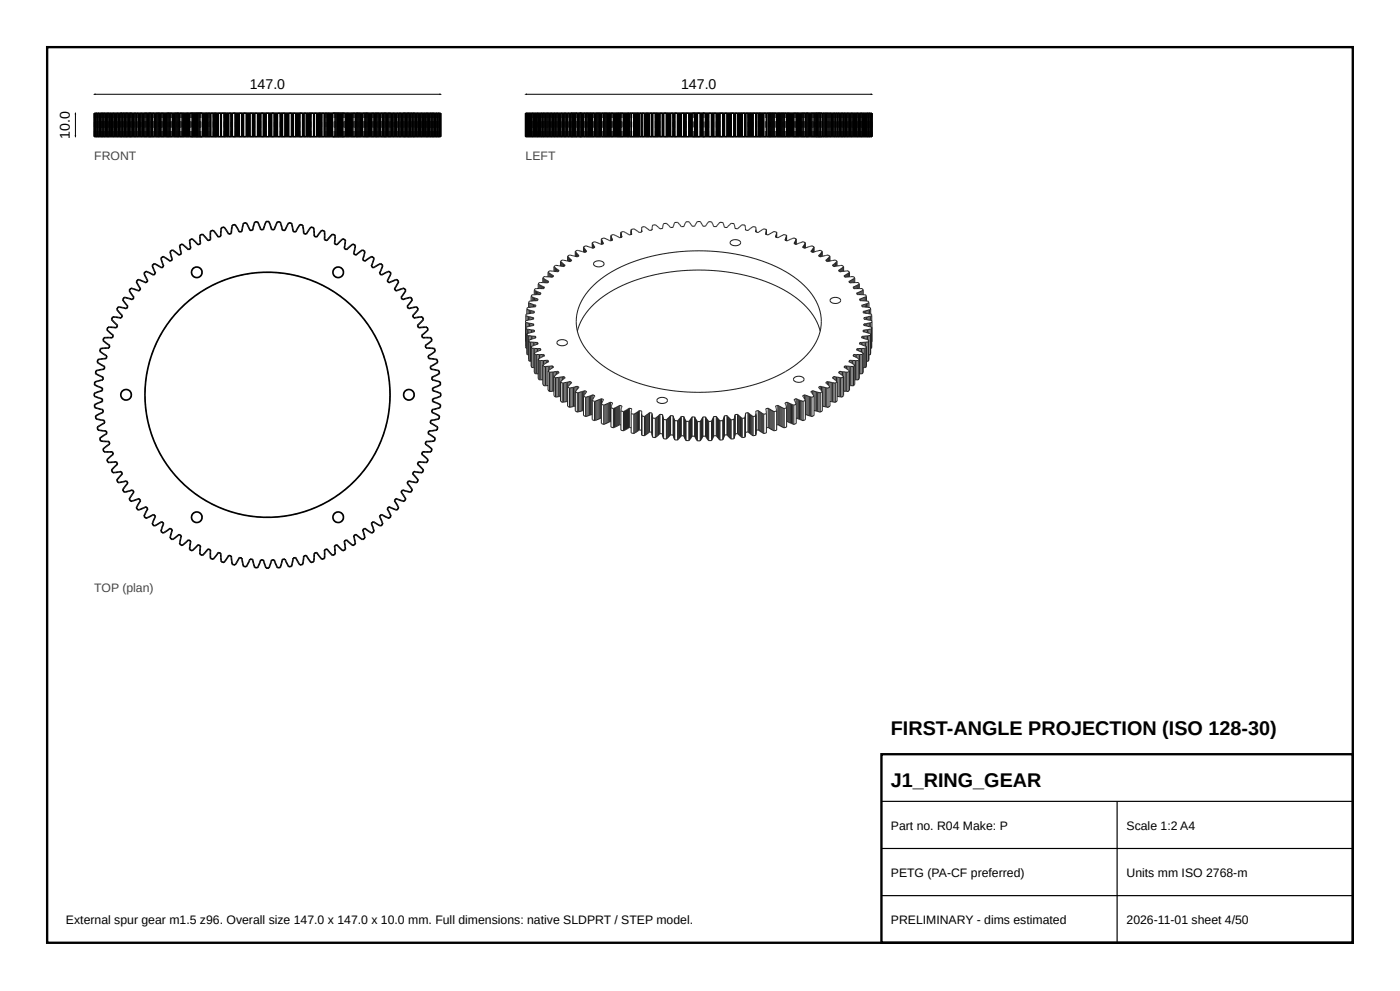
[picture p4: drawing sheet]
<svg xmlns="http://www.w3.org/2000/svg" width="297mm" height="210mm" viewBox="0 0 297 210" stroke-linecap="round" stroke-linejoin="round" font-family="sans-serif">
<defs><g id="words">
<g font-size="4.2">
<text x="189" y="156">FIRST-ANGLE PROJECTION (ISO 128-30)</text>
<text x="189" y="167">J1_RING_GEAR</text>
</g>
<g font-size="3">
<text x="53" y="18.8">147.0</text>
<text x="144.5" y="18.8">147.0</text>
<text x="14.8" y="29.4" transform="rotate(-90 14.8 29.4)">10.0</text>
</g>
<g font-size="2.6" fill="#444">
<text x="20" y="34">FRONT</text>
<text x="111.5" y="34">LEFT</text>
<text x="20" y="125.5">TOP (plan)</text>
</g>
<g font-size="2.6">
<text x="189" y="176">Part no. R04 Make: P</text>
<text x="239" y="176">Scale 1:2 A4</text>
<text x="189" y="186">PETG (PA-CF preferred)</text>
<text x="239" y="186">Units mm ISO 2768-m</text>
<text x="14" y="196">External spur gear m1.5 z96. Overall size 147.0 x 147.0 x 10.0 mm. Full dimensions: native SLDPRT / STEP model.</text>
<text x="189" y="196">PRELIMINARY - dims estimated</text>
<text x="239" y="196">2026-11-01 sheet 4/50</text>
</g>
</g></defs>
<path d="M10 10h277v190h-277zM187 160h100v40h-100z" fill="none" stroke="#000" stroke-width=".5"/>
<path d="M187 170h100M187 180h100M237 170v30M187 190h100" fill="none" stroke="#000" stroke-width=".25"/>
<g fill="#555">
<path d="M91.8 28.9h.3v.2h-.3z"/>
<path d="M91.8 23.9h.3v.2h-.3z"/>
<path d="M91.8 28.9v.2z"/>
<path d="M91.8 23.9v.2z"/>
<path d="M92.1 28.9h.3v.2h-.3z"/>
<path d="M92.1 23.9h.3v.2h-.3z"/>
<path d="M92.4 28.9h.3v.2h-.3z"/>
<path d="M92.1 28.9h.2v.2h-.2z"/>
<path d="M92.7 28.9h.2v.2h-.2z"/>
<path d="M92.3 28.9h.3v.2h-.3z"/>
<path d="M92.9 28.9h.3v.2h-.3z"/>
<path d="M92.6 28.9h.3v.2h-.3z"/>
<path d="M93.2 28.9h.2v.2h-.2z"/>
<path d="M93.2 28.9h.3v.2h-.3z"/>
<path d="M93.1 28.9l.1 .2z"/>
<path d="M92.8 28.9h.3v.2h-.3z"/>
<path d="M92.5 28.9h.3v.2h-.3z"/>
<path d="M92.2 28.9h.3v.2h-.3z"/>
<path d="M92 28.9h.2v.2h-.2z"/>
<path d="M91.7 28.9h.3v.2h-.3z"/>
<path d="M91.6 28.9l.1 .2z"/>
<path d="M91.6 28.9h.3v.2h-.3z"/>
<path d="M91.9 28.9h.3v.2h-.3z"/>
<path d="M92.2 28.9h.2v.2h-.2z"/>
<path d="M92.7 28.9h.3v.2h-.3z"/>
<path d="M93.4 28.9v.2z"/>
<path d="M93 28.9h.2v.2h-.2z"/>
<path d="M93.1 28.9h.3v.2h-.3z"/>
<path d="M92.8 28.9l.1 .2z"/>
<path d="M92.6 28.9h.2v.2h-.2z"/>
<path d="M92 28.9h.3v.2h-.3z"/>
<path d="M91.4 28.9h.3v.2h-.3z"/>
<path d="M91.3 28.9l.1 .2z"/>
<path d="M91.3 28.9h.3v.2h-.3z"/>
<path d="M91.6 28.9h.2v.2h-.2z"/>
<path d="M91.5 28.9h.3v.2h-.3z"/>
<path d="M91.2 28.9h.3v.2h-.3z"/>
<path d="M91 28.9h.2v.2h-.2z"/>
<path d="M90.8 28.9l.2 .2z"/>
<path d="M90.8 28.9h.3v.2h-.3z"/>
<path d="M91.1 28.9h.2v.2h-.2z"/>
<path d="M92.7 28.9l.2 .2z"/>
<path d="M91.6 28.9v.2z"/>
<path d="M91 28.9h.3v.2h-.3z"/>
<path d="M90.7 28.9h.3v.2h-.3z"/>
<path d="M90.4 28.9h.3v.2h-.3z"/>
<path d="M90.2 28.9h.2v.2h-.2z"/>
<path d="M90.2 28.9h.3v.2h-.3z"/>
<path d="M90.5 28.9h.2v.2h-.2z"/>
<path d="M90.7 28.9h.2v.2h-.2z"/>
<path d="M90.9 28.9h.3v.2h-.3z"/>
<path d="M91.2 28.9h.2v.2h-.2z"/>
<path d="M92.2 28.9h.1v.2h-.1z"/>
<path d="M91.4 28.9h.2v.2h-.2z"/>
<path d="M90.5 28.9h.3v.2h-.3z"/>
<path d="M90 28.9h.2v.2h-.2z"/>
<path d="M89.7 28.9h.3v.2h-.3z"/>
<path d="M89.5 28.9h.2v.2h-.2z"/>
<path d="M89.7 28.9h.2v.2h-.2z"/>
<path d="M89.9 28.9h.3v.2h-.3z"/>
<path d="M90.4 28.9h.2v.2h-.2z"/>
<path d="M91.5 28.9h.1v.2h-.1z"/>
<path d="M90.6 28.9h.2v.2h-.2z"/>
<path d="M91.1 28.9h.4v.2h-.4z"/>
<path d="M89.7 28.9h.1v.2h-.1z"/>
<path d="M89.4 28.9h.3v.2h-.3z"/>
<path d="M89.1 28.9h.3v.2h-.3z"/>
<path d="M88.8 28.9h.3v.2h-.3z"/>
<path d="M88.6 28.9h.2v.2h-.2z"/>
<path d="M88.8 28.9h.2v.2h-.2z"/>
<path d="M89 28.9h.2v.2h-.2z"/>
<path d="M89.2 28.9h.2v.2h-.2z"/>
<path d="M89.4 28.9h.2v.2h-.2z"/>
<path d="M89.6 28.9h.2v.2h-.2z"/>
<path d="M90.3 28.9h.3v.2h-.3z"/>
<path d="M90 28.9h.3v.2h-.3z"/>
<path d="M88.7 28.9v.2z"/>
<path d="M88.4 28.9h.3v.2h-.3z"/>
<path d="M88.1 28.9h.3v.2h-.3z"/>
<path d="M87.8 28.9h.3v.2h-.3z"/>
<path d="M87.5 28.9h.3v.2h-.3z"/>
<path d="M87.5 28.9h.2v.2h-.2z"/>
<path d="M87.7 28.9h.3v.2h-.3z"/>
<path d="M88 28.9h.2v.2h-.2z"/>
<path d="M88.2 28.9h.1v.2h-.1z"/>
<path d="M88.3 28.9h.2v.2h-.2z"/>
<path d="M88.5 28.9h.2v.2h-.2z"/>
<path d="M89.3 28.9h.3v.2h-.3z"/>
<path d="M89 28.9h.3v.2h-.3z"/>
<path d="M88.7 28.9h.3v.2h-.3z"/>
<path d="M87.2 28.9h.3v.2h-.3z"/>
<path d="M87 28.9h.2v.2h-.2z"/>
<path d="M86.7 28.9h.3v.2h-.3z"/>
<path d="M86.4 28.9h.3v.2h-.3z"/>
<path d="M86.4 28.9h.2v.2h-.2z"/>
<path d="M86.6 28.9h.2v.2h-.2z"/>
<path d="M86.8 28.9h.1v.2h-.1z"/>
<path d="M86.9 28.9h.2v.2h-.2z"/>
<path d="M87.1 28.9h.2v.2h-.2z"/>
<path d="M87.3 28.9h.2v.2h-.2z"/>
<path d="M86 28.9l.1 .2z"/>
<path d="M85.7 28.9h.3v.2h-.3z"/>
<path d="M85.4 28.9h.3v.2h-.3z"/>
<path d="M85.1 28.9h.3v.2h-.3z"/>
<path d="M85.1 28.9h.2v.2h-.2z"/>
<path d="M85.3 28.9h.1v.2h-.1z"/>
<path d="M85.4 28.9h.2v.2h-.2z"/>
<path d="M85.6 28.9h.2v.2h-.2z"/>
<path d="M85.8 28.9h.1v.2h-.1z"/>
<path d="M87.1 28.9h.4v.2h-.4z"/>
<path d="M85.9 28.9h.2v.2h-.2z"/>
<path d="M86.8 28.9h.3v.2h-.3z"/>
<path d="M86.5 28.9h.3v.2h-.3z"/>
<path d="M86.3 28.9h.2v.2h-.2z"/>
<path d="M86 28.9h.3v.2h-.3z"/>
<path d="M84.6 28.9v.2z"/>
<path d="M84.3 28.9h.3v.2h-.3z"/>
<path d="M84 28.9h.3v.2h-.3z"/>
<path d="M83.7 28.9h.3v.2h-.3z"/>
<path d="M83.7 28.9h.1v.2h-.1z"/>
<path d="M83.8 28.9h.2v.2h-.2z"/>
<path d="M84 28.9h.2v.2h-.2z"/>
<path d="M84.2 28.9h.1v.2h-.1z"/>
<path d="M84.3 28.9h.1v.2h-.1z"/>
<path d="M85.7 28.9h.4v.2h-.4z"/>
<path d="M84.4 28.9h.2v.2h-.2z"/>
<path d="M84.9 28.9h.2v.2h-.2z"/>
<path d="M84.6 28.9h.3v.2h-.3z"/>
<path d="M82.8 28.9h.1v.2h-.1z"/>
<path d="M82.5 28.9h.3v.2h-.3z"/>
<path d="M82.1 28.9h.4v.2h-.4z"/>
<path d="M82.1 28.9h.2v.2h-.2z"/>
<path d="M82.3 28.9h.1v.2h-.1z"/>
<path d="M82.4 28.9h.2v.2h-.2z"/>
<path d="M82.6 28.9l.1 .2z"/>
<path d="M82.7 28.9l.1 .2z"/>
<path d="M84.2 28.9h.4v.2h-.4z"/>
<path d="M82.8 28.9l.1 .2z"/>
<path d="M83.9 28.9h.3v.2h-.3z"/>
<path d="M83.6 28.9h.3v.2h-.3z"/>
<path d="M83.3 28.9h.3v.2h-.3z"/>
<path d="M83.1 28.9h.2v.2h-.2z"/>
<path d="M82.8 28.9h.3v.2h-.3z"/>
<path d="M81.2 28.9v.2z"/>
<path d="M80.9 28.9h.3v.2h-.3z"/>
<path d="M80.5 28.9h.4v.2h-.4z"/>
<path d="M80.5 28.9l.1 .2z"/>
<path d="M80.6 28.9l.2 .2z"/>
<path d="M80.8 28.9l.1 .2z"/>
<path d="M80.9 28.9l.1 .2z"/>
<path d="M81 28.9l.1 .2z"/>
<path d="M82.5 28.9h.4v.2h-.4z"/>
<path d="M81.1 28.9l.1 .2z"/>
<path d="M82.2 28.9h.3v.2h-.3z"/>
<path d="M82 28.9h.2v.2h-.2z"/>
<path d="M81.7 28.9h.3v.2h-.3z"/>
<path d="M81.4 28.9h.3v.2h-.3z"/>
<path d="M81.2 28.9h.2v.2h-.2z"/>
<path d="M79.2 28.9h.2v.2h-.2z"/>
<path d="M78.8 28.9h.4v.2h-.4z"/>
<path d="M78.8 28.9l.1 .2z"/>
<path d="M78.9 28.9l.1 .2z"/>
<path d="M79 28.9l.1 .2z"/>
<path d="M79.1 28.9l.1 .2z"/>
<path d="M79.2 28.9l.1 .2z"/>
<path d="M80.8 28.9h.4v.2h-.4z"/>
<path d="M79.3 28.9l.1 .2z"/>
<path d="M80.5 28.9h.3v.2h-.3z"/>
<path d="M80.2 28.9h.3v.2h-.3z"/>
<path d="M80 28.9h.2v.2h-.2z"/>
<path d="M79.7 28.9h.3v.2h-.3z"/>
<path d="M79.4 28.9h.3v.2h-.3z"/>
<path d="M77.4 28.9v.2z"/>
<path d="M76.9 28.9h.5v.2h-.5z"/>
<path d="M76.9 28.9l.1 .2z"/>
<path d="M77 28.9l.1 .2z"/>
<path d="M77.1 28.9l.1 .2z"/>
<path d="M77.2 28.9l.1 .2z"/>
<path d="M77.3 28.9l.1 .2z"/>
<path d="M78.9 28.9h.5v.2h-.5z"/>
<path d="M78.6 28.9h.3v.2h-.3z"/>
<path d="M78.4 28.9h.2v.2h-.2z"/>
<path d="M78.1 28.9h.3v.2h-.3z"/>
<path d="M77.9 28.9h.2v.2h-.2z"/>
<path d="M77.6 28.9h.3v.2h-.3z"/>
<path d="M77.4 28.9h.2v.2h-.2z"/>
<path d="M75 28.9h.4v.2h-.4z"/>
<path d="M75 28.9l.1 .2z"/>
<path d="M75.1 28.9l.1 .2z"/>
<path d="M75.2 28.9v.2z"/>
<path d="M75.2 28.9l.1 .2z"/>
<path d="M75.3 28.9v.2z"/>
<path d="M75.3 28.9l.1 .2z"/>
<path d="M76.7 28.9h.2v.2h-.2z"/>
<path d="M76.4 28.9h.3v.2h-.3z"/>
<path d="M76.2 28.9h.2v.2h-.2z"/>
<path d="M75.9 28.9h.3v.2h-.3z"/>
<path d="M75.7 28.9h.2v.2h-.2z"/>
<path d="M75.5 28.9h.2v.2h-.2z"/>
<path d="M75 28.9h.5v.2h-.5z"/>
<path d="M73 28.9h.3v.2h-.3z"/>
<path d="M73 28.9l.1 .2z"/>
<path d="M73.1 28.9v.2z"/>
<path d="M73.1 28.9l.1 .2z"/>
<path d="M73.2 28.9v.2z"/>
<path d="M73.2 28.9l.1 .2z"/>
<path d="M74.9 28.9h.5v.2h-.5z"/>
<path d="M73.3 28.9v.2z"/>
<path d="M74.6 28.9h.3v.2h-.3z"/>
<path d="M74.4 28.9h.2v.2h-.2z"/>
<path d="M74.2 28.9h.2v.2h-.2z"/>
<path d="M73.9 28.9h.3v.2h-.3z"/>
<path d="M73.7 28.9h.2v.2h-.2z"/>
<path d="M73.5 28.9h.2v.2h-.2z"/>
<path d="M73 28.9h.5v.2h-.5z"/>
<path d="M71 28.9l.1 .2z"/>
<path d="M71 28.9v.2z"/>
<path d="M71.1 28.9v.2z"/>
<path d="M72.7 28.9h.6v.2h-.6z"/>
<path d="M72.5 28.9h.2v.2h-.2z"/>
<path d="M72.3 28.9h.2v.2h-.2z"/>
<path d="M72.1 28.9h.2v.2h-.2z"/>
<path d="M71.9 28.9h.2v.2h-.2z"/>
<path d="M71.7 28.9h.2v.2h-.2z"/>
<path d="M71.5 28.9h.2v.2h-.2z"/>
<path d="M71 28.9h.5v.2h-.5z"/>
<path d="M68.8 28.9l.1 .2z"/>
<path d="M68.9 28.9v.2z"/>
<path d="M70.5 28.9h.6v.2h-.6z"/>
<path d="M70.3 28.9h.2v.2h-.2z"/>
<path d="M70.1 28.9h.2v.2h-.2z"/>
<path d="M69.9 28.9h.2v.2h-.2z"/>
<path d="M69.7 28.9h.2v.2h-.2z"/>
<path d="M69.5 28.9h.2v.2h-.2z"/>
<path d="M69.4 28.9h.1v.2h-.1z"/>
<path d="M68.8 28.9h.6v.2h-.6z"/>
<path d="M66.7 28.9v.2z"/>
<path d="M68.3 28.9h.5v.2h-.5z"/>
<path d="M68.1 28.9h.2v.2h-.2z"/>
<path d="M67.9 28.9h.2v.2h-.2z"/>
<path d="M67.7 28.9h.2v.2h-.2z"/>
<path d="M67.5 28.9h.2v.2h-.2z"/>
<path d="M67.4 28.9h.1v.2h-.1z"/>
<path d="M67.2 28.9h.2v.2h-.2z"/>
<path d="M66.7 28.9h.5v.2h-.5z"/>
<path d="M66.6 28.9l.1 .2z"/>
<path d="M66.6 28.9v.2z"/>
<path d="M66 28.9h.6v.2h-.6z"/>
<path d="M65.8 28.9h.2v.2h-.2z"/>
<path d="M65.6 28.9h.2v.2h-.2z"/>
<path d="M65.4 28.9h.2v.2h-.2z"/>
<path d="M65.3 28.9h.1v.2h-.1z"/>
<path d="M65.1 28.9h.2v.2h-.2z"/>
<path d="M65 28.9h.1v.2h-.1z"/>
<path d="M64.4 28.9h.6v.2h-.6z"/>
<path d="M64.4 28.9v.2z"/>
<path d="M64.3 28.9l.1 .2z"/>
<path d="M64.3 28.9v.2z"/>
<path d="M64.2 28.9l.1 .2z"/>
<path d="M63.6 28.9h.6v.2h-.6z"/>
<path d="M63.5 28.9h.1v.2h-.1z"/>
<path d="M63.3 28.9h.2v.2h-.2z"/>
<path d="M63.1 28.9h.2v.2h-.2z"/>
<path d="M63 28.9h.1v.2h-.1z"/>
<path d="M62.9 28.9h.1v.2h-.1z"/>
<path d="M62.7 28.9l.2 .2z"/>
<path d="M62.2 28.9h.5v.2h-.5z"/>
<path d="M62.2 28.9v.2z"/>
<path d="M62.1 28.9l.1 .2z"/>
<path d="M62.1 28.9v.2z"/>
<path d="M62 28.9l.1 .2z"/>
<path d="M61.9 28.9l.1 .2z"/>
<path d="M61.8 28.9l.1 .2z"/>
<path d="M61.2 28.9h.6v.2h-.6z"/>
<path d="M61.1 28.9h.1v.2h-.1z"/>
<path d="M61 28.9h.1v.2h-.1z"/>
<path d="M60.8 28.9h.2v.2h-.2z"/>
<path d="M60.7 28.9l.1 .2z"/>
<path d="M60.6 28.9l.1 .2z"/>
<path d="M60.5 28.9l.1 .2z"/>
<path d="M59.9 28.9h.6v.2h-.6z"/>
<path d="M59.9 28.9v.2z"/>
<path d="M59.8 28.9l.1 .2z"/>
<path d="M59.7 28.9l.1 .2z"/>
<path d="M59.6 28.9l.1 .2z"/>
<path d="M59.5 28.9l.1 .2z"/>
<path d="M59.5 28.9v.2z"/>
<path d="M58.9 28.9h.6v.2h-.6z"/>
<path d="M58.7 28.9h.2v.2h-.2z"/>
<path d="M58.6 28.9l.1 .2z"/>
<path d="M58.5 28.9l.1 .2z"/>
<path d="M58.4 28.9l.1 .2z"/>
<path d="M58.3 28.9l.1 .2z"/>
<path d="M58.2 28.9l.1 .2z"/>
<path d="M57.6 28.9h.6v.2h-.6z"/>
<path d="M57.5 28.9l.1 .2z"/>
<path d="M57.5 28.9v.2z"/>
<path d="M57.4 28.9l.1 .2z"/>
<path d="M57.3 28.9l.1 .2z"/>
<path d="M57.2 28.9l.1 .2z"/>
<path d="M57.1 28.9l.1 .2z"/>
<path d="M56.4 28.9h.7v.2h-.7z"/>
<path d="M56.3 28.9l.1 .2z"/>
<path d="M56.2 28.9l.1 .2z"/>
<path d="M56.1 28.9l.1 .2z"/>
<path d="M56 28.9l.1 .2z"/>
<path d="M56 28.9v.2z"/>
<path d="M55.9 28.9l.1 .2z"/>
<path d="M55.3 28.9h.6v.2h-.6z"/>
<path d="M55.2 28.9l.1 .2z"/>
<path d="M55.1 28.9l.1 .2z"/>
<path d="M55 28.9l.1 .2z"/>
<path d="M54.9 28.9l.1 .2z"/>
<path d="M54.8 28.9l.1 .2z"/>
<path d="M54.6 28.9h.2v.2h-.2z"/>
<path d="M54 28.9h.6v.2h-.6z"/>
<path d="M54 28.9v.2z"/>
<path d="M53.9 28.9l.1 .2z"/>
<path d="M53.8 28.9l.1 .2z"/>
<path d="M53.7 28.9l.1 .2z"/>
<path d="M53.6 28.9l.1 .2z"/>
<path d="M53.6 28.9v.2z"/>
<path d="M53 28.9h.6v.2h-.6z"/>
<path d="M52.9 28.9l.1 .2z"/>
<path d="M52.8 28.9l.1 .2z"/>
<path d="M52.7 28.9l.1 .2z"/>
<path d="M52.5 28.9h.2v.2h-.2z"/>
<path d="M52.4 28.9h.1v.2h-.1z"/>
<path d="M52.3 28.9h.1v.2h-.1z"/>
<path d="M51.7 28.9h.6v.2h-.6z"/>
<path d="M51.6 28.9l.1 .2z"/>
<path d="M51.5 28.9l.1 .2z"/>
<path d="M51.4 28.9l.1 .2z"/>
<path d="M51.4 28.9v.2z"/>
<path d="M51.3 28.9l.1 .2z"/>
<path d="M51.3 28.9v.2z"/>
<path d="M50.8 28.9h.5v.2h-.5z"/>
<path d="M50.6 28.9l.2 .2z"/>
<path d="M50.5 28.9h.1v.2h-.1z"/>
<path d="M50.4 28.9h.1v.2h-.1z"/>
<path d="M50.2 28.9h.2v.2h-.2z"/>
<path d="M50 28.9h.2v.2h-.2z"/>
<path d="M49.9 28.9h.1v.2h-.1z"/>
<path d="M49.3 28.9h.6v.2h-.6z"/>
<path d="M49.2 28.9l.1 .2z"/>
<path d="M49.2 28.9v.2z"/>
<path d="M49.1 28.9l.1 .2z"/>
<path d="M49.1 28.9v.2z"/>
<path d="M48.5 28.9h.6v.2h-.6z"/>
<path d="M46.8 28.9v.2z"/>
<path d="M48.4 28.9h.1v.2h-.1z"/>
<path d="M48.2 28.9h.2v.2h-.2z"/>
<path d="M48.1 28.9h.1v.2h-.1z"/>
<path d="M47.9 28.9h.2v.2h-.2z"/>
<path d="M47.7 28.9h.2v.2h-.2z"/>
<path d="M47.5 28.9h.2v.2h-.2z"/>
<path d="M46.9 28.9h.6v.2h-.6z"/>
<path d="M46.9 28.9v.2z"/>
<path d="M46.8 28.9l.1 .2z"/>
<path d="M44.6 28.9v.2z"/>
<path d="M46.3 28.9h.5v.2h-.5z"/>
<path d="M44.6 28.9l.1 .2z"/>
<path d="M46.1 28.9h.2v.2h-.2z"/>
<path d="M46 28.9h.1v.2h-.1z"/>
<path d="M45.8 28.9h.2v.2h-.2z"/>
<path d="M45.6 28.9h.2v.2h-.2z"/>
<path d="M45.4 28.9h.2v.2h-.2z"/>
<path d="M45.2 28.9h.2v.2h-.2z"/>
<path d="M44.7 28.9h.5v.2h-.5z"/>
<path d="M42.4 28.9v.2z"/>
<path d="M42.4 28.9l.1 .2z"/>
<path d="M42.5 28.9v.2z"/>
<path d="M44.1 28.9h.6v.2h-.6z"/>
<path d="M44 28.9h.1v.2h-.1z"/>
<path d="M43.8 28.9h.2v.2h-.2z"/>
<path d="M43.6 28.9h.2v.2h-.2z"/>
<path d="M43.4 28.9h.2v.2h-.2z"/>
<path d="M43.2 28.9h.2v.2h-.2z"/>
<path d="M43 28.9h.2v.2h-.2z"/>
<path d="M42.4 28.9h.6v.2h-.6z"/>
<path d="M40.2 28.9v.2z"/>
<path d="M40.2 28.9l.1 .2z"/>
<path d="M40.3 28.9v.2z"/>
<path d="M40.3 28.9l.1 .2z"/>
<path d="M40.4 28.9v.2z"/>
<path d="M42 28.9h.5v.2h-.5z"/>
<path d="M40.4 28.9l.1 .2z"/>
<path d="M41.8 28.9h.2v.2h-.2z"/>
<path d="M40.2 28.9h.3v.2h-.3z"/>
<path d="M41.6 28.9h.2v.2h-.2z"/>
<path d="M41.4 28.9h.2v.2h-.2z"/>
<path d="M41.2 28.9h.2v.2h-.2z"/>
<path d="M41 28.9h.2v.2h-.2z"/>
<path d="M40.8 28.9h.2v.2h-.2z"/>
<path d="M40.2 28.9h.6v.2h-.6z"/>
<path d="M38.1 28.9l.1 .2z"/>
<path d="M38.2 28.9v.2z"/>
<path d="M38.2 28.9l.1 .2z"/>
<path d="M38.3 28.9v.2z"/>
<path d="M38.3 28.9l.1 .2z"/>
<path d="M40 28.9h.5v.2h-.5z"/>
<path d="M38.4 28.9l.1 .2z"/>
<path d="M39.8 28.9h.2v.2h-.2z"/>
<path d="M38.1 28.9h.4v.2h-.4z"/>
<path d="M39.6 28.9h.2v.2h-.2z"/>
<path d="M39.3 28.9h.3v.2h-.3z"/>
<path d="M39.1 28.9h.2v.2h-.2z"/>
<path d="M38.9 28.9h.2v.2h-.2z"/>
<path d="M38.6 28.9h.3v.2h-.3z"/>
<path d="M38.1 28.9h.5v.2h-.5z"/>
<path d="M36.1 28.9v.2z"/>
<path d="M36.1 28.9l.1 .2z"/>
<path d="M36.2 28.9l.1 .2z"/>
<path d="M36.3 28.9l.1 .2z"/>
<path d="M36.4 28.9l.1 .2z"/>
<path d="M38 28.9h.5v.2h-.5z"/>
<path d="M36.5 28.9l.1 .2z"/>
<path d="M37.8 28.9h.2v.2h-.2z"/>
<path d="M36.1 28.9h.5v.2h-.5z"/>
<path d="M37.6 28.9h.2v.2h-.2z"/>
<path d="M37.3 28.9h.3v.2h-.3z"/>
<path d="M37.1 28.9h.2v.2h-.2z"/>
<path d="M36.8 28.9h.3v.2h-.3z"/>
<path d="M36.6 28.9h.2v.2h-.2z"/>
<path d="M34.1 28.9l.1 .2z"/>
<path d="M34.2 28.9l.1 .2z"/>
<path d="M34.3 28.9l.1 .2z"/>
<path d="M34.4 28.9l.1 .2z"/>
<path d="M34.5 28.9l.1 .2z"/>
<path d="M34.6 28.9l.1 .2z"/>
<path d="M35.9 28.9h.2v.2h-.2z"/>
<path d="M34.3 28.9h.4v.2h-.4z"/>
<path d="M35.6 28.9h.3v.2h-.3z"/>
<path d="M34.1 28.9h.2v.2h-.2z"/>
<path d="M35.4 28.9h.2v.2h-.2z"/>
<path d="M35.1 28.9h.3v.2h-.3z"/>
<path d="M34.9 28.9h.2v.2h-.2z"/>
<path d="M34.6 28.9h.3v.2h-.3z"/>
<path d="M34.1 28.9h.5v.2h-.5z"/>
<path d="M32.3 28.9l.1 .2z"/>
<path d="M32.4 28.9l.1 .2z"/>
<path d="M32.5 28.9l.1 .2z"/>
<path d="M32.6 28.9l.1 .2z"/>
<path d="M32.7 28.9l.2 .2z"/>
<path d="M32.9 28.9l.1 .2z"/>
<path d="M32.6 28.9h.4v.2h-.4z"/>
<path d="M33.8 28.9h.3v.2h-.3z"/>
<path d="M32.3 28.9h.3v.2h-.3z"/>
<path d="M33.5 28.9h.3v.2h-.3z"/>
<path d="M32.3 28.9v.2z"/>
<path d="M33.3 28.9h.2v.2h-.2z"/>
<path d="M33 28.9h.3v.2h-.3z"/>
<path d="M32.7 28.9h.3v.2h-.3z"/>
<path d="M32.3 28.9h.4v.2h-.4z"/>
<path d="M30.6 28.9l.1 .2z"/>
<path d="M30.7 28.9l.1 .2z"/>
<path d="M30.8 28.9l.1 .2z"/>
<path d="M30.9 28.9h.2v.2h-.2z"/>
<path d="M31.1 28.9h.1v.2h-.1z"/>
<path d="M31.2 28.9h.1v.2h-.1z"/>
<path d="M31 28.9h.3v.2h-.3z"/>
<path d="M32.1 28.9h.2v.2h-.2z"/>
<path d="M30.7 28.9h.3v.2h-.3z"/>
<path d="M31.8 28.9h.3v.2h-.3z"/>
<path d="M30.6 28.9h.1v.2h-.1z"/>
<path d="M31.5 28.9h.3v.2h-.3z"/>
<path d="M31.3 28.9h.2v.2h-.2z"/>
<path d="M30.6 28.9h.4v.2h-.4z"/>
<path d="M28.9 28.9h.2v.2h-.2z"/>
<path d="M29.1 28.9h.1v.2h-.1z"/>
<path d="M29.2 28.9h.1v.2h-.1z"/>
<path d="M29.3 28.9h.2v.2h-.2z"/>
<path d="M29.5 28.9h.2v.2h-.2z"/>
<path d="M29.7 28.9h.1v.2h-.1z"/>
<path d="M29.5 28.9h.3v.2h-.3z"/>
<path d="M30.4 28.9h.3v.2h-.3z"/>
<path d="M29.2 28.9h.3v.2h-.3z"/>
<path d="M30.2 28.9h.2v.2h-.2z"/>
<path d="M28.9 28.9h.3v.2h-.3z"/>
<path d="M29.9 28.9h.3v.2h-.3z"/>
<path d="M28.9 28.9v.2z"/>
<path d="M29.6 28.9h.3v.2h-.3z"/>
<path d="M29.3 28.9h.3v.2h-.3z"/>
<path d="M28.9 28.9h.4v.2h-.4z"/>
<path d="M27.4 28.9h.2v.2h-.2z"/>
<path d="M27.6 28.9h.1v.2h-.1z"/>
<path d="M27.7 28.9h.2v.2h-.2z"/>
<path d="M27.9 28.9h.2v.2h-.2z"/>
<path d="M28.1 28.9h.1v.2h-.1z"/>
<path d="M28.2 28.9h.2v.2h-.2z"/>
<path d="M28.1 28.9h.3v.2h-.3z"/>
<path d="M27.8 28.9h.3v.2h-.3z"/>
<path d="M28.6 28.9h.3v.2h-.3z"/>
<path d="M27.5 28.9h.3v.2h-.3z"/>
<path d="M28.4 28.9h.2v.2h-.2z"/>
<path d="M27.4 28.9l.1 .2z"/>
<path d="M27.4 28.9h.4v.2h-.4z"/>
<path d="M26 28.9h.2v.2h-.2z"/>
<path d="M26.2 28.9h.2v.2h-.2z"/>
<path d="M26.4 28.9h.2v.2h-.2z"/>
<path d="M26.6 28.9h.1v.2h-.1z"/>
<path d="M26.7 28.9h.2v.2h-.2z"/>
<path d="M26.9 28.9h.2v.2h-.2z"/>
<path d="M26.8 28.9h.3v.2h-.3z"/>
<path d="M26.5 28.9h.3v.2h-.3z"/>
<path d="M27.2 28.9h.3v.2h-.3z"/>
<path d="M26.3 28.9h.2v.2h-.2z"/>
<path d="M27 28.9h.2v.2h-.2z"/>
<path d="M26 28.9h.3v.2h-.3z"/>
<path d="M26.7 28.9h.3v.2h-.3z"/>
<path d="M26.4 28.9h.3v.2h-.3z"/>
<path d="M26 28.9h.4v.2h-.4z"/>
<path d="M24.8 28.9h.2v.2h-.2z"/>
<path d="M25 28.9h.2v.2h-.2z"/>
<path d="M25.2 28.9h.1v.2h-.1z"/>
<path d="M25.3 28.9h.2v.2h-.2z"/>
<path d="M25.5 28.9h.3v.2h-.3z"/>
<path d="M25.8 28.9h.2v.2h-.2z"/>
<path d="M25.7 28.9h.3v.2h-.3z"/>
<path d="M25.4 28.9h.3v.2h-.3z"/>
<path d="M25.1 28.9h.3v.2h-.3z"/>
<path d="M24.8 28.9h.3v.2h-.3z"/>
<path d="M24.8 28.9v.2z"/>
<path d="M23.7 28.9h.2v.2h-.2z"/>
<path d="M23.9 28.9h.2v.2h-.2z"/>
<path d="M24.1 28.9h.2v.2h-.2z"/>
<path d="M24.3 28.9h.2v.2h-.2z"/>
<path d="M24.5 28.9h.2v.2h-.2z"/>
<path d="M24.7 28.9h.2v.2h-.2z"/>
<path d="M24.4 28.9h.3v.2h-.3z"/>
<path d="M24.1 28.9h.3v.2h-.3z"/>
<path d="M24.5 28.9h.3v.2h-.3z"/>
<path d="M23.8 28.9h.3v.2h-.3z"/>
<path d="M24.2 28.9h.3v.2h-.3z"/>
<path d="M23.7 28.9h.1v.2h-.1z"/>
<path d="M23.9 28.9h.3v.2h-.3z"/>
<path d="M22.7 28.9h.2v.2h-.2z"/>
<path d="M22.9 28.9h.2v.2h-.2z"/>
<path d="M23.1 28.9h.2v.2h-.2z"/>
<path d="M23.3 28.9h.3v.2h-.3z"/>
<path d="M23.6 28.9h.2v.2h-.2z"/>
<path d="M23.8 28.9h.2v.2h-.2z"/>
<path d="M23.5 28.9h.3v.2h-.3z"/>
<path d="M23.3 28.9h.2v.2h-.2z"/>
<path d="M23 28.9h.3v.2h-.3z"/>
<path d="M23.2 28.9h.3v.2h-.3z"/>
<path d="M22.7 28.9h.3v.2h-.3z"/>
<path d="M22.9 28.9h.3v.2h-.3z"/>
<path d="M21.9 28.9h.2v.2h-.2z"/>
<path d="M22.1 28.9h.2v.2h-.2z"/>
<path d="M22.3 28.9h.3v.2h-.3z"/>
<path d="M22.6 28.9h.2v.2h-.2z"/>
<path d="M22.8 28.9h.2v.2h-.2z"/>
<path d="M22.8 28.9h.3v.2h-.3z"/>
<path d="M22.5 28.9h.3v.2h-.3z"/>
<path d="M22.2 28.9h.3v.2h-.3z"/>
<path d="M22.4 28.9h.3v.2h-.3z"/>
<path d="M21.9 28.9h.3v.2h-.3z"/>
<path d="M22 28.9h.4v.2h-.4z"/>
<path d="M21.9 28.9v.2z"/>
<path d="M21.9 28.9h.1v.2h-.1z"/>
<path d="M21.2 28.9h.2v.2h-.2z"/>
<path d="M21.4 28.9h.3v.2h-.3z"/>
<path d="M21.7 28.9h.2v.2h-.2z"/>
<path d="M22.2 28.9h.2v.2h-.2z"/>
<path d="M22.5 28.9l.2 .2z"/>
<path d="M22 28.9h.2v.2h-.2z"/>
<path d="M21.7 28.9h.3v.2h-.3z"/>
<path d="M21.6 28.9h.3v.2h-.3z"/>
<path d="M21.3 28.9h.3v.2h-.3z"/>
<path d="M21.2 28.9h.1v.2h-.1z"/>
<path d="M20.6 28.9h.3v.2h-.3z"/>
<path d="M20.9 28.9h.3v.2h-.3z"/>
<path d="M22.1 28.9l.1 .2z"/>
<path d="M21.8 28.9h.3v.2h-.3z"/>
<path d="M21.5 28.9h.3v.2h-.3z"/>
<path d="M21.2 28.9h.3v.2h-.3z"/>
<path d="M21.1 28.9h.3v.2h-.3z"/>
<path d="M20.8 28.9h.3v.2h-.3z"/>
<path d="M20.7 28.9h.2v.2h-.2z"/>
<path d="M20.6 28.9l.2 .2z"/>
<path d="M20.6 28.9l.1 .2z"/>
<path d="M20.3 28.9h.2v.2h-.2z"/>
<path d="M20.5 28.9h.3v.2h-.3z"/>
<path d="M21.1 28.9h.2v.2h-.2z"/>
<path d="M21.8 28.9l.1 .2z"/>
<path d="M21.3 28.9h.2v.2h-.2z"/>
<path d="M21 28.9h.3v.2h-.3z"/>
<path d="M20.7 28.9h.3v.2h-.3z"/>
<path d="M20.4 28.9h.3v.2h-.3z"/>
<path d="M20.3 28.9l.1 .2z"/>
<path d="M20.1 28.9h.2v.2h-.2z"/>
<path d="M20.3 28.9h.3v.2h-.3z"/>
<path d="M21.7 28.9v.2z"/>
<path d="M20.6 28.9h.2v.2h-.2z"/>
<path d="M20.1 28.9h.3v.2h-.3z"/>
<path d="M20.1 28.9v.2z"/>
<path d="M20 28.9h.3v.2h-.3z"/>
<path d="M92.4 23.9h.3v.2h-.3z"/>
<path d="M92.1 23.9h.2v.2h-.2z"/>
<path d="M92.7 23.9h.2v.2h-.2z"/>
<path d="M92.3 23.9h.3v.2h-.3z"/>
<path d="M92.9 23.9h.3v.2h-.3z"/>
<path d="M92.6 23.9h.3v.2h-.3z"/>
<path d="M93.2 23.9h.2v.2h-.2z"/>
<path d="M93.2 23.9h.3v.2h-.3z"/>
<path d="M93.1 23.9l.1 .2z"/>
<path d="M92.8 23.9h.3v.2h-.3z"/>
<path d="M92.5 23.9h.3v.2h-.3z"/>
<path d="M92.2 23.9h.3v.2h-.3z"/>
<path d="M92 23.9h.2v.2h-.2z"/>
<path d="M91.7 23.9h.3v.2h-.3z"/>
<path d="M91.6 23.9l.1 .2z"/>
<path d="M91.6 23.9h.3v.2h-.3z"/>
<path d="M91.9 23.9h.3v.2h-.3z"/>
<path d="M92.2 23.9h.2v.2h-.2z"/>
<path d="M92.7 23.9h.3v.2h-.3z"/>
<path d="M93.4 23.9v.2z"/>
<path d="M93 23.9h.2v.2h-.2z"/>
<path d="M93.1 23.9h.3v.2h-.3z"/>
<path d="M92.8 23.9l.1 .2z"/>
<path d="M92.6 23.9h.2v.2h-.2z"/>
<path d="M92 23.9h.3v.2h-.3z"/>
<path d="M91.4 23.9h.3v.2h-.3z"/>
<path d="M91.3 23.9l.1 .2z"/>
<path d="M91.3 23.9h.3v.2h-.3z"/>
<path d="M91.6 23.9h.2v.2h-.2z"/>
<path d="M91.5 23.9h.3v.2h-.3z"/>
<path d="M91.2 23.9h.3v.2h-.3z"/>
<path d="M91 23.9h.2v.2h-.2z"/>
<path d="M90.8 23.9l.2 .2z"/>
<path d="M90.8 23.9h.3v.2h-.3z"/>
<path d="M91.1 23.9h.2v.2h-.2z"/>
<path d="M92.7 23.9l.2 .2z"/>
<path d="M91.6 23.9v.2z"/>
<path d="M91 23.9h.3v.2h-.3z"/>
<path d="M90.7 23.9h.3v.2h-.3z"/>
<path d="M90.4 23.9h.3v.2h-.3z"/>
<path d="M90.2 23.9h.2v.2h-.2z"/>
<path d="M90.2 23.9h.3v.2h-.3z"/>
<path d="M90.5 23.9h.2v.2h-.2z"/>
<path d="M90.7 23.9h.2v.2h-.2z"/>
<path d="M90.9 23.9h.3v.2h-.3z"/>
<path d="M91.2 23.9h.2v.2h-.2z"/>
<path d="M92.2 23.9h.1v.2h-.1z"/>
<path d="M91.4 23.9h.2v.2h-.2z"/>
<path d="M90.5 23.9h.3v.2h-.3z"/>
<path d="M90 23.9h.2v.2h-.2z"/>
<path d="M89.7 23.9h.3v.2h-.3z"/>
<path d="M89.5 23.9h.2v.2h-.2z"/>
<path d="M89.7 23.9h.2v.2h-.2z"/>
<path d="M89.9 23.9h.3v.2h-.3z"/>
<path d="M90.4 23.9h.2v.2h-.2z"/>
<path d="M91.5 23.9h.1v.2h-.1z"/>
<path d="M90.6 23.9h.2v.2h-.2z"/>
<path d="M91.1 23.9h.4v.2h-.4z"/>
<path d="M89.7 23.9h.1v.2h-.1z"/>
<path d="M89.4 23.9h.3v.2h-.3z"/>
<path d="M89.1 23.9h.3v.2h-.3z"/>
<path d="M88.8 23.9h.3v.2h-.3z"/>
<path d="M88.6 23.9h.2v.2h-.2z"/>
<path d="M88.8 23.9h.2v.2h-.2z"/>
<path d="M89 23.9h.2v.2h-.2z"/>
<path d="M89.2 23.9h.2v.2h-.2z"/>
<path d="M89.4 23.9h.2v.2h-.2z"/>
<path d="M89.6 23.9h.2v.2h-.2z"/>
<path d="M90.3 23.9h.3v.2h-.3z"/>
<path d="M90 23.9h.3v.2h-.3z"/>
<path d="M88.7 23.9v.2z"/>
<path d="M88.4 23.9h.3v.2h-.3z"/>
<path d="M88.1 23.9h.3v.2h-.3z"/>
<path d="M87.8 23.9h.3v.2h-.3z"/>
<path d="M87.5 23.9h.3v.2h-.3z"/>
<path d="M87.5 23.9h.2v.2h-.2z"/>
<path d="M87.7 23.9h.3v.2h-.3z"/>
<path d="M88 23.9h.2v.2h-.2z"/>
<path d="M88.2 23.9h.1v.2h-.1z"/>
<path d="M88.3 23.9h.2v.2h-.2z"/>
<path d="M88.5 23.9h.2v.2h-.2z"/>
<path d="M89.3 23.9h.3v.2h-.3z"/>
<path d="M89 23.9h.3v.2h-.3z"/>
<path d="M88.7 23.9h.3v.2h-.3z"/>
<path d="M87.2 23.9h.3v.2h-.3z"/>
<path d="M87 23.9h.2v.2h-.2z"/>
<path d="M86.7 23.9h.3v.2h-.3z"/>
<path d="M86.4 23.9h.3v.2h-.3z"/>
<path d="M86.4 23.9h.2v.2h-.2z"/>
<path d="M86.6 23.9h.2v.2h-.2z"/>
<path d="M86.8 23.9h.1v.2h-.1z"/>
<path d="M86.9 23.9h.2v.2h-.2z"/>
<path d="M87.1 23.9h.2v.2h-.2z"/>
<path d="M87.3 23.9h.2v.2h-.2z"/>
<path d="M86 23.9l.1 .2z"/>
<path d="M85.7 23.9h.3v.2h-.3z"/>
<path d="M85.4 23.9h.3v.2h-.3z"/>
<path d="M85.1 23.9h.3v.2h-.3z"/>
<path d="M85.1 23.9h.2v.2h-.2z"/>
<path d="M85.3 23.9h.1v.2h-.1z"/>
<path d="M85.4 23.9h.2v.2h-.2z"/>
<path d="M85.6 23.9h.2v.2h-.2z"/>
<path d="M85.8 23.9h.1v.2h-.1z"/>
<path d="M87.1 23.9h.4v.2h-.4z"/>
<path d="M85.9 23.9h.2v.2h-.2z"/>
<path d="M86.8 23.9h.3v.2h-.3z"/>
<path d="M86.5 23.9h.3v.2h-.3z"/>
<path d="M86.3 23.9h.2v.2h-.2z"/>
<path d="M86 23.9h.3v.2h-.3z"/>
<path d="M84.6 23.9v.2z"/>
<path d="M84.3 23.9h.3v.2h-.3z"/>
<path d="M84 23.9h.3v.2h-.3z"/>
<path d="M83.7 23.9h.3v.2h-.3z"/>
<path d="M83.7 23.9h.1v.2h-.1z"/>
<path d="M83.8 23.9h.2v.2h-.2z"/>
<path d="M84 23.9h.2v.2h-.2z"/>
<path d="M84.2 23.9h.1v.2h-.1z"/>
<path d="M84.3 23.9h.1v.2h-.1z"/>
<path d="M85.7 23.9h.4v.2h-.4z"/>
<path d="M84.4 23.9h.2v.2h-.2z"/>
<path d="M84.9 23.9h.2v.2h-.2z"/>
<path d="M84.6 23.9h.3v.2h-.3z"/>
<path d="M82.8 23.9h.1v.2h-.1z"/>
<path d="M82.5 23.9h.3v.2h-.3z"/>
<path d="M82.1 23.9h.4v.2h-.4z"/>
<path d="M82.1 23.9h.2v.2h-.2z"/>
<path d="M82.3 23.9h.1v.2h-.1z"/>
<path d="M82.4 23.9h.2v.2h-.2z"/>
<path d="M82.6 23.9l.1 .2z"/>
<path d="M82.7 23.9l.1 .2z"/>
<path d="M84.2 23.9h.4v.2h-.4z"/>
<path d="M82.8 23.9l.1 .2z"/>
<path d="M83.9 23.9h.3v.2h-.3z"/>
<path d="M83.6 23.9h.3v.2h-.3z"/>
<path d="M83.3 23.9h.3v.2h-.3z"/>
<path d="M83.1 23.9h.2v.2h-.2z"/>
<path d="M82.8 23.9h.3v.2h-.3z"/>
<path d="M81.2 23.9v.2z"/>
<path d="M80.9 23.9h.3v.2h-.3z"/>
<path d="M80.5 23.9h.4v.2h-.4z"/>
<path d="M80.5 23.9l.1 .2z"/>
<path d="M80.6 23.9l.2 .2z"/>
<path d="M80.8 23.9l.1 .2z"/>
<path d="M80.9 23.9l.1 .2z"/>
<path d="M81 23.9l.1 .2z"/>
<path d="M82.5 23.9h.4v.2h-.4z"/>
<path d="M81.1 23.9l.1 .2z"/>
<path d="M82.2 23.9h.3v.2h-.3z"/>
<path d="M82 23.9h.2v.2h-.2z"/>
<path d="M81.7 23.9h.3v.2h-.3z"/>
<path d="M81.4 23.9h.3v.2h-.3z"/>
<path d="M81.2 23.9h.2v.2h-.2z"/>
<path d="M79.2 23.9h.2v.2h-.2z"/>
<path d="M78.8 23.9h.4v.2h-.4z"/>
<path d="M78.8 23.9l.1 .2z"/>
<path d="M78.9 23.9l.1 .2z"/>
<path d="M79 23.9l.1 .2z"/>
<path d="M79.1 23.9l.1 .2z"/>
<path d="M79.2 23.9l.1 .2z"/>
<path d="M80.8 23.9h.4v.2h-.4z"/>
<path d="M79.3 23.9l.1 .2z"/>
<path d="M80.5 23.9h.3v.2h-.3z"/>
<path d="M80.2 23.9h.3v.2h-.3z"/>
<path d="M80 23.9h.2v.2h-.2z"/>
<path d="M79.7 23.9h.3v.2h-.3z"/>
<path d="M79.4 23.9h.3v.2h-.3z"/>
<path d="M77.4 23.9v.2z"/>
<path d="M76.9 23.9h.5v.2h-.5z"/>
<path d="M76.9 23.9l.1 .2z"/>
<path d="M77 23.9l.1 .2z"/>
<path d="M77.1 23.9l.1 .2z"/>
<path d="M77.2 23.9l.1 .2z"/>
<path d="M77.3 23.9l.1 .2z"/>
<path d="M78.9 23.9h.5v.2h-.5z"/>
<path d="M78.6 23.9h.3v.2h-.3z"/>
<path d="M78.4 23.9h.2v.2h-.2z"/>
<path d="M78.1 23.9h.3v.2h-.3z"/>
<path d="M77.9 23.9h.2v.2h-.2z"/>
<path d="M77.6 23.9h.3v.2h-.3z"/>
<path d="M77.4 23.9h.2v.2h-.2z"/>
<path d="M75 23.9h.4v.2h-.4z"/>
<path d="M75 23.9l.1 .2z"/>
<path d="M75.1 23.9l.1 .2z"/>
<path d="M75.2 23.9v.2z"/>
<path d="M75.2 23.9l.1 .2z"/>
<path d="M75.3 23.9v.2z"/>
<path d="M75.3 23.9l.1 .2z"/>
<path d="M76.7 23.9h.2v.2h-.2z"/>
<path d="M76.4 23.9h.3v.2h-.3z"/>
<path d="M76.2 23.9h.2v.2h-.2z"/>
<path d="M75.9 23.9h.3v.2h-.3z"/>
<path d="M75.7 23.9h.2v.2h-.2z"/>
<path d="M75.5 23.9h.2v.2h-.2z"/>
<path d="M75 23.9h.5v.2h-.5z"/>
<path d="M73 23.9h.3v.2h-.3z"/>
<path d="M73 23.9l.1 .2z"/>
<path d="M73.1 23.9v.2z"/>
<path d="M73.1 23.9l.1 .2z"/>
<path d="M73.2 23.9v.2z"/>
<path d="M73.2 23.9l.1 .2z"/>
<path d="M74.9 23.9h.5v.2h-.5z"/>
<path d="M73.3 23.9v.2z"/>
<path d="M74.6 23.9h.3v.2h-.3z"/>
<path d="M74.4 23.9h.2v.2h-.2z"/>
<path d="M74.2 23.9h.2v.2h-.2z"/>
<path d="M73.9 23.9h.3v.2h-.3z"/>
<path d="M73.7 23.9h.2v.2h-.2z"/>
<path d="M73.5 23.9h.2v.2h-.2z"/>
<path d="M73 23.9h.5v.2h-.5z"/>
<path d="M71 23.9l.1 .2z"/>
<path d="M71 23.9v.2z"/>
<path d="M71.1 23.9v.2z"/>
<path d="M72.7 23.9h.6v.2h-.6z"/>
<path d="M72.5 23.9h.2v.2h-.2z"/>
<path d="M72.3 23.9h.2v.2h-.2z"/>
<path d="M72.1 23.9h.2v.2h-.2z"/>
<path d="M71.9 23.9h.2v.2h-.2z"/>
<path d="M71.7 23.9h.2v.2h-.2z"/>
<path d="M71.5 23.9h.2v.2h-.2z"/>
<path d="M71 23.9h.5v.2h-.5z"/>
<path d="M68.8 23.9l.1 .2z"/>
<path d="M68.9 23.9v.2z"/>
<path d="M70.5 23.9h.6v.2h-.6z"/>
<path d="M70.3 23.9h.2v.2h-.2z"/>
<path d="M70.1 23.9h.2v.2h-.2z"/>
<path d="M69.9 23.9h.2v.2h-.2z"/>
<path d="M69.7 23.9h.2v.2h-.2z"/>
<path d="M69.5 23.9h.2v.2h-.2z"/>
<path d="M69.4 23.9h.1v.2h-.1z"/>
<path d="M68.8 23.9h.6v.2h-.6z"/>
<path d="M66.7 23.9v.2z"/>
<path d="M68.3 23.9h.5v.2h-.5z"/>
<path d="M68.1 23.9h.2v.2h-.2z"/>
<path d="M67.9 23.9h.2v.2h-.2z"/>
<path d="M67.7 23.9h.2v.2h-.2z"/>
<path d="M67.5 23.9h.2v.2h-.2z"/>
<path d="M67.4 23.9h.1v.2h-.1z"/>
<path d="M67.2 23.9h.2v.2h-.2z"/>
<path d="M66.7 23.9h.5v.2h-.5z"/>
<path d="M66.6 23.9l.1 .2z"/>
<path d="M66.6 23.9v.2z"/>
<path d="M66 23.9h.6v.2h-.6z"/>
<path d="M65.8 23.9h.2v.2h-.2z"/>
<path d="M65.6 23.9h.2v.2h-.2z"/>
<path d="M65.4 23.9h.2v.2h-.2z"/>
<path d="M65.3 23.9h.1v.2h-.1z"/>
<path d="M65.1 23.9h.2v.2h-.2z"/>
<path d="M65 23.9h.1v.2h-.1z"/>
<path d="M64.4 23.9h.6v.2h-.6z"/>
<path d="M64.4 23.9v.2z"/>
<path d="M64.3 23.9l.1 .2z"/>
<path d="M64.3 23.9v.2z"/>
<path d="M64.2 23.9l.1 .2z"/>
<path d="M63.6 23.9h.6v.2h-.6z"/>
<path d="M63.5 23.9h.1v.2h-.1z"/>
<path d="M63.3 23.9h.2v.2h-.2z"/>
<path d="M63.1 23.9h.2v.2h-.2z"/>
<path d="M63 23.9h.1v.2h-.1z"/>
<path d="M62.9 23.9h.1v.2h-.1z"/>
<path d="M62.7 23.9l.2 .2z"/>
<path d="M62.2 23.9h.5v.2h-.5z"/>
<path d="M62.2 23.9v.2z"/>
<path d="M62.1 23.9l.1 .2z"/>
<path d="M62.1 23.9v.2z"/>
<path d="M62 23.9l.1 .2z"/>
<path d="M61.9 23.9l.1 .2z"/>
<path d="M61.8 23.9l.1 .2z"/>
<path d="M61.2 23.9h.6v.2h-.6z"/>
<path d="M61.1 23.9h.1v.2h-.1z"/>
<path d="M61 23.9h.1v.2h-.1z"/>
<path d="M60.8 23.9h.2v.2h-.2z"/>
<path d="M60.7 23.9l.1 .2z"/>
<path d="M60.6 23.9l.1 .2z"/>
<path d="M60.5 23.9l.1 .2z"/>
<path d="M59.9 23.9h.6v.2h-.6z"/>
<path d="M59.9 23.9v.2z"/>
<path d="M59.8 23.9l.1 .2z"/>
<path d="M59.7 23.9l.1 .2z"/>
<path d="M59.6 23.9l.1 .2z"/>
<path d="M59.5 23.9l.1 .2z"/>
<path d="M59.5 23.9v.2z"/>
<path d="M58.9 23.9h.6v.2h-.6z"/>
<path d="M58.7 23.9h.2v.2h-.2z"/>
<path d="M58.6 23.9l.1 .2z"/>
<path d="M58.5 23.9l.1 .2z"/>
<path d="M58.4 23.9l.1 .2z"/>
<path d="M58.3 23.9l.1 .2z"/>
<path d="M58.2 23.9l.1 .2z"/>
<path d="M57.6 23.9h.6v.2h-.6z"/>
<path d="M57.5 23.9l.1 .2z"/>
<path d="M57.5 23.9v.2z"/>
<path d="M57.4 23.9l.1 .2z"/>
<path d="M57.3 23.9l.1 .2z"/>
<path d="M57.2 23.9l.1 .2z"/>
<path d="M57.1 23.9l.1 .2z"/>
<path d="M56.4 23.9h.7v.2h-.7z"/>
<path d="M56.3 23.9l.1 .2z"/>
<path d="M56.2 23.9l.1 .2z"/>
<path d="M56.1 23.9l.1 .2z"/>
<path d="M56 23.9l.1 .2z"/>
<path d="M56 23.9v.2z"/>
<path d="M55.9 23.9l.1 .2z"/>
<path d="M55.3 23.9h.6v.2h-.6z"/>
<path d="M55.2 23.9l.1 .2z"/>
<path d="M55.1 23.9l.1 .2z"/>
<path d="M55 23.9l.1 .2z"/>
<path d="M54.9 23.9l.1 .2z"/>
<path d="M54.8 23.9l.1 .2z"/>
<path d="M54.6 23.9h.2v.2h-.2z"/>
<path d="M54 23.9h.6v.2h-.6z"/>
<path d="M54 23.9v.2z"/>
<path d="M53.9 23.9l.1 .2z"/>
<path d="M53.8 23.9l.1 .2z"/>
<path d="M53.7 23.9l.1 .2z"/>
<path d="M53.6 23.9l.1 .2z"/>
<path d="M53.6 23.9v.2z"/>
<path d="M53 23.9h.6v.2h-.6z"/>
<path d="M52.9 23.9l.1 .2z"/>
<path d="M52.8 23.9l.1 .2z"/>
<path d="M52.7 23.9l.1 .2z"/>
<path d="M52.5 23.9h.2v.2h-.2z"/>
<path d="M52.4 23.9h.1v.2h-.1z"/>
<path d="M52.3 23.9h.1v.2h-.1z"/>
<path d="M51.7 23.9h.6v.2h-.6z"/>
<path d="M51.6 23.9l.1 .2z"/>
<path d="M51.5 23.9l.1 .2z"/>
<path d="M51.4 23.9l.1 .2z"/>
<path d="M51.4 23.9v.2z"/>
<path d="M51.3 23.9l.1 .2z"/>
<path d="M51.3 23.9v.2z"/>
<path d="M50.8 23.9h.5v.2h-.5z"/>
<path d="M50.6 23.9l.2 .2z"/>
<path d="M50.5 23.9h.1v.2h-.1z"/>
<path d="M50.4 23.9h.1v.2h-.1z"/>
<path d="M50.2 23.9h.2v.2h-.2z"/>
<path d="M50 23.9h.2v.2h-.2z"/>
<path d="M49.9 23.9h.1v.2h-.1z"/>
<path d="M49.3 23.9h.6v.2h-.6z"/>
<path d="M49.2 23.9l.1 .2z"/>
<path d="M49.2 23.9v.2z"/>
<path d="M49.1 23.9l.1 .2z"/>
<path d="M49.1 23.9v.2z"/>
<path d="M48.5 23.9h.6v.2h-.6z"/>
<path d="M46.8 23.9v.2z"/>
<path d="M48.4 23.9h.1v.2h-.1z"/>
<path d="M48.2 23.9h.2v.2h-.2z"/>
<path d="M48.1 23.9h.1v.2h-.1z"/>
<path d="M47.9 23.9h.2v.2h-.2z"/>
<path d="M47.7 23.9h.2v.2h-.2z"/>
<path d="M47.5 23.9h.2v.2h-.2z"/>
<path d="M46.9 23.9h.6v.2h-.6z"/>
<path d="M46.9 23.9v.2z"/>
<path d="M46.8 23.9l.1 .2z"/>
<path d="M44.6 23.9v.2z"/>
<path d="M46.3 23.9h.5v.2h-.5z"/>
<path d="M44.6 23.9l.1 .2z"/>
<path d="M46.1 23.9h.2v.2h-.2z"/>
<path d="M46 23.9h.1v.2h-.1z"/>
<path d="M45.8 23.9h.2v.2h-.2z"/>
<path d="M45.6 23.9h.2v.2h-.2z"/>
<path d="M45.4 23.9h.2v.2h-.2z"/>
<path d="M45.2 23.9h.2v.2h-.2z"/>
<path d="M44.7 23.9h.5v.2h-.5z"/>
<path d="M42.4 23.9v.2z"/>
<path d="M42.4 23.9l.1 .2z"/>
<path d="M42.5 23.9v.2z"/>
<path d="M44.1 23.9h.6v.2h-.6z"/>
<path d="M44 23.9h.1v.2h-.1z"/>
<path d="M43.8 23.9h.2v.2h-.2z"/>
<path d="M43.6 23.9h.2v.2h-.2z"/>
<path d="M43.4 23.9h.2v.2h-.2z"/>
<path d="M43.2 23.9h.2v.2h-.2z"/>
<path d="M43 23.9h.2v.2h-.2z"/>
<path d="M42.4 23.9h.6v.2h-.6z"/>
<path d="M40.2 23.9v.2z"/>
<path d="M40.2 23.9l.1 .2z"/>
<path d="M40.3 23.9v.2z"/>
<path d="M40.3 23.9l.1 .2z"/>
<path d="M40.4 23.9v.2z"/>
<path d="M42 23.9h.5v.2h-.5z"/>
<path d="M40.4 23.9l.1 .2z"/>
<path d="M41.8 23.9h.2v.2h-.2z"/>
<path d="M40.2 23.9h.3v.2h-.3z"/>
<path d="M41.6 23.9h.2v.2h-.2z"/>
<path d="M41.4 23.9h.2v.2h-.2z"/>
<path d="M41.2 23.9h.2v.2h-.2z"/>
<path d="M41 23.9h.2v.2h-.2z"/>
<path d="M40.8 23.9h.2v.2h-.2z"/>
<path d="M40.2 23.9h.6v.2h-.6z"/>
<path d="M38.1 23.9l.1 .2z"/>
<path d="M38.2 23.9v.2z"/>
<path d="M38.2 23.9l.1 .2z"/>
<path d="M38.3 23.9v.2z"/>
<path d="M38.3 23.9l.1 .2z"/>
<path d="M40 23.9h.5v.2h-.5z"/>
<path d="M38.4 23.9l.1 .2z"/>
<path d="M39.8 23.9h.2v.2h-.2z"/>
<path d="M38.1 23.9h.4v.2h-.4z"/>
<path d="M39.6 23.9h.2v.2h-.2z"/>
<path d="M39.3 23.9h.3v.2h-.3z"/>
<path d="M39.1 23.9h.2v.2h-.2z"/>
<path d="M38.9 23.9h.2v.2h-.2z"/>
<path d="M38.6 23.9h.3v.2h-.3z"/>
<path d="M38.1 23.9h.5v.2h-.5z"/>
<path d="M36.1 23.9v.2z"/>
<path d="M36.1 23.9l.1 .2z"/>
<path d="M36.2 23.9l.1 .2z"/>
<path d="M36.3 23.9l.1 .2z"/>
<path d="M36.4 23.9l.1 .2z"/>
<path d="M38 23.9h.5v.2h-.5z"/>
<path d="M36.5 23.9l.1 .2z"/>
<path d="M37.8 23.9h.2v.2h-.2z"/>
<path d="M36.1 23.9h.5v.2h-.5z"/>
<path d="M37.6 23.9h.2v.2h-.2z"/>
<path d="M37.3 23.9h.3v.2h-.3z"/>
<path d="M37.1 23.9h.2v.2h-.2z"/>
<path d="M36.8 23.9h.3v.2h-.3z"/>
<path d="M36.6 23.9h.2v.2h-.2z"/>
<path d="M34.1 23.9l.1 .2z"/>
<path d="M34.2 23.9l.1 .2z"/>
<path d="M34.3 23.9l.1 .2z"/>
<path d="M34.4 23.9l.1 .2z"/>
<path d="M34.5 23.9l.1 .2z"/>
<path d="M34.6 23.9l.1 .2z"/>
<path d="M35.9 23.9h.2v.2h-.2z"/>
<path d="M34.3 23.9h.4v.2h-.4z"/>
<path d="M35.6 23.9h.3v.2h-.3z"/>
<path d="M34.1 23.9h.2v.2h-.2z"/>
<path d="M35.4 23.9h.2v.2h-.2z"/>
<path d="M35.1 23.9h.3v.2h-.3z"/>
<path d="M34.9 23.9h.2v.2h-.2z"/>
<path d="M34.6 23.9h.3v.2h-.3z"/>
<path d="M34.1 23.9h.5v.2h-.5z"/>
<path d="M32.3 23.9l.1 .2z"/>
<path d="M32.4 23.9l.1 .2z"/>
<path d="M32.5 23.9l.1 .2z"/>
<path d="M32.6 23.9l.1 .2z"/>
<path d="M32.7 23.9l.2 .2z"/>
<path d="M32.9 23.9l.1 .2z"/>
<path d="M32.6 23.9h.4v.2h-.4z"/>
<path d="M33.8 23.9h.3v.2h-.3z"/>
<path d="M32.3 23.9h.3v.2h-.3z"/>
<path d="M33.5 23.9h.3v.2h-.3z"/>
<path d="M32.3 23.9v.2z"/>
<path d="M33.3 23.9h.2v.2h-.2z"/>
<path d="M33 23.9h.3v.2h-.3z"/>
<path d="M32.7 23.9h.3v.2h-.3z"/>
<path d="M32.3 23.9h.4v.2h-.4z"/>
<path d="M30.6 23.9l.1 .2z"/>
<path d="M30.7 23.9l.1 .2z"/>
<path d="M30.8 23.9l.1 .2z"/>
<path d="M30.9 23.9h.2v.2h-.2z"/>
<path d="M31.1 23.9h.1v.2h-.1z"/>
<path d="M31.2 23.9h.1v.2h-.1z"/>
<path d="M31 23.9h.3v.2h-.3z"/>
<path d="M32.1 23.9h.2v.2h-.2z"/>
<path d="M30.7 23.9h.3v.2h-.3z"/>
<path d="M31.8 23.9h.3v.2h-.3z"/>
<path d="M30.6 23.9h.1v.2h-.1z"/>
<path d="M31.5 23.9h.3v.2h-.3z"/>
<path d="M31.3 23.9h.2v.2h-.2z"/>
<path d="M30.6 23.9h.4v.2h-.4z"/>
<path d="M28.9 23.9h.2v.2h-.2z"/>
<path d="M29.1 23.9h.1v.2h-.1z"/>
<path d="M29.2 23.9h.1v.2h-.1z"/>
<path d="M29.3 23.9h.2v.2h-.2z"/>
<path d="M29.5 23.9h.2v.2h-.2z"/>
<path d="M29.7 23.9h.1v.2h-.1z"/>
<path d="M29.5 23.9h.3v.2h-.3z"/>
<path d="M30.4 23.9h.3v.2h-.3z"/>
<path d="M29.2 23.9h.3v.2h-.3z"/>
<path d="M30.2 23.9h.2v.2h-.2z"/>
<path d="M28.9 23.9h.3v.2h-.3z"/>
<path d="M29.9 23.9h.3v.2h-.3z"/>
<path d="M28.9 23.9v.2z"/>
<path d="M29.6 23.9h.3v.2h-.3z"/>
<path d="M29.3 23.9h.3v.2h-.3z"/>
<path d="M28.9 23.9h.4v.2h-.4z"/>
<path d="M27.4 23.9h.2v.2h-.2z"/>
<path d="M27.6 23.9h.1v.2h-.1z"/>
<path d="M27.7 23.9h.2v.2h-.2z"/>
<path d="M27.9 23.9h.2v.2h-.2z"/>
<path d="M28.1 23.9h.1v.2h-.1z"/>
<path d="M28.2 23.9h.2v.2h-.2z"/>
<path d="M28.1 23.9h.3v.2h-.3z"/>
<path d="M27.8 23.9h.3v.2h-.3z"/>
<path d="M28.6 23.9h.3v.2h-.3z"/>
<path d="M27.5 23.9h.3v.2h-.3z"/>
<path d="M28.4 23.9h.2v.2h-.2z"/>
<path d="M27.4 23.9l.1 .2z"/>
<path d="M27.4 23.9h.4v.2h-.4z"/>
<path d="M26 23.9h.2v.2h-.2z"/>
<path d="M26.2 23.9h.2v.2h-.2z"/>
<path d="M26.4 23.9h.2v.2h-.2z"/>
<path d="M26.6 23.9h.1v.2h-.1z"/>
<path d="M26.7 23.9h.2v.2h-.2z"/>
<path d="M26.9 23.9h.2v.2h-.2z"/>
<path d="M26.8 23.9h.3v.2h-.3z"/>
<path d="M26.5 23.9h.3v.2h-.3z"/>
<path d="M27.2 23.9h.3v.2h-.3z"/>
<path d="M26.3 23.9h.2v.2h-.2z"/>
<path d="M27 23.9h.2v.2h-.2z"/>
<path d="M26 23.9h.3v.2h-.3z"/>
<path d="M26.7 23.9h.3v.2h-.3z"/>
<path d="M26.4 23.9h.3v.2h-.3z"/>
<path d="M26 23.9h.4v.2h-.4z"/>
<path d="M24.8 23.9h.2v.2h-.2z"/>
<path d="M25 23.9h.2v.2h-.2z"/>
<path d="M25.2 23.9h.1v.2h-.1z"/>
<path d="M25.3 23.9h.2v.2h-.2z"/>
<path d="M25.5 23.9h.3v.2h-.3z"/>
<path d="M25.8 23.9h.2v.2h-.2z"/>
<path d="M25.7 23.9h.3v.2h-.3z"/>
<path d="M25.4 23.9h.3v.2h-.3z"/>
<path d="M25.1 23.9h.3v.2h-.3z"/>
<path d="M24.8 23.9h.3v.2h-.3z"/>
<path d="M24.8 23.9v.2z"/>
<path d="M23.7 23.9h.2v.2h-.2z"/>
<path d="M23.9 23.9h.2v.2h-.2z"/>
<path d="M24.1 23.9h.2v.2h-.2z"/>
<path d="M24.3 23.9h.2v.2h-.2z"/>
<path d="M24.5 23.9h.2v.2h-.2z"/>
<path d="M24.7 23.9h.2v.2h-.2z"/>
<path d="M24.4 23.9h.3v.2h-.3z"/>
<path d="M24.1 23.9h.3v.2h-.3z"/>
<path d="M24.5 23.9h.3v.2h-.3z"/>
<path d="M23.8 23.9h.3v.2h-.3z"/>
<path d="M24.2 23.9h.3v.2h-.3z"/>
<path d="M23.7 23.9h.1v.2h-.1z"/>
<path d="M23.9 23.9h.3v.2h-.3z"/>
<path d="M22.7 23.9h.2v.2h-.2z"/>
<path d="M22.9 23.9h.2v.2h-.2z"/>
<path d="M23.1 23.9h.2v.2h-.2z"/>
<path d="M23.3 23.9h.3v.2h-.3z"/>
<path d="M23.6 23.9h.2v.2h-.2z"/>
<path d="M23.8 23.9h.2v.2h-.2z"/>
<path d="M23.5 23.9h.3v.2h-.3z"/>
<path d="M23.3 23.9h.2v.2h-.2z"/>
<path d="M23 23.9h.3v.2h-.3z"/>
<path d="M23.2 23.9h.3v.2h-.3z"/>
<path d="M22.7 23.9h.3v.2h-.3z"/>
<path d="M22.9 23.9h.3v.2h-.3z"/>
<path d="M21.9 23.9h.2v.2h-.2z"/>
<path d="M22.1 23.9h.2v.2h-.2z"/>
<path d="M22.3 23.9h.3v.2h-.3z"/>
<path d="M22.6 23.9h.2v.2h-.2z"/>
<path d="M22.8 23.9h.2v.2h-.2z"/>
<path d="M22.8 23.9h.3v.2h-.3z"/>
<path d="M22.5 23.9h.3v.2h-.3z"/>
<path d="M22.2 23.9h.3v.2h-.3z"/>
<path d="M22.4 23.9h.3v.2h-.3z"/>
<path d="M21.9 23.9h.3v.2h-.3z"/>
<path d="M22 23.9h.4v.2h-.4z"/>
<path d="M21.9 23.9v.2z"/>
<path d="M21.9 23.9h.1v.2h-.1z"/>
<path d="M21.2 23.9h.2v.2h-.2z"/>
<path d="M21.4 23.9h.3v.2h-.3z"/>
<path d="M21.7 23.9h.2v.2h-.2z"/>
<path d="M22.2 23.9h.2v.2h-.2z"/>
<path d="M22.5 23.9l.2 .2z"/>
<path d="M22 23.9h.2v.2h-.2z"/>
<path d="M21.7 23.9h.3v.2h-.3z"/>
<path d="M21.6 23.9h.3v.2h-.3z"/>
<path d="M21.3 23.9h.3v.2h-.3z"/>
<path d="M21.2 23.9h.1v.2h-.1z"/>
<path d="M20.6 23.9h.3v.2h-.3z"/>
<path d="M20.9 23.9h.3v.2h-.3z"/>
<path d="M22.1 23.9l.1 .2z"/>
<path d="M21.8 23.9h.3v.2h-.3z"/>
<path d="M21.5 23.9h.3v.2h-.3z"/>
<path d="M21.2 23.9h.3v.2h-.3z"/>
<path d="M21.1 23.9h.3v.2h-.3z"/>
<path d="M20.8 23.9h.3v.2h-.3z"/>
<path d="M20.7 23.9h.2v.2h-.2z"/>
<path d="M20.6 23.9l.2 .2z"/>
<path d="M20.6 23.9l.1 .2z"/>
<path d="M20.3 23.9h.2v.2h-.2z"/>
<path d="M20.5 23.9h.3v.2h-.3z"/>
<path d="M21.1 23.9h.2v.2h-.2z"/>
<path d="M21.8 23.9l.1 .2z"/>
<path d="M21.3 23.9h.2v.2h-.2z"/>
<path d="M21 23.9h.3v.2h-.3z"/>
<path d="M20.7 23.9h.3v.2h-.3z"/>
<path d="M20.4 23.9h.3v.2h-.3z"/>
<path d="M20.3 23.9l.1 .2z"/>
<path d="M20.1 23.9h.2v.2h-.2z"/>
<path d="M20.3 23.9h.3v.2h-.3z"/>
<path d="M21.7 23.9v.2z"/>
<path d="M20.6 23.9h.2v.2h-.2z"/>
<path d="M20.1 23.9h.3v.2h-.3z"/>
<path d="M20.1 23.9v.2z"/>
<path d="M20 23.9h.3v.2h-.3z"/>
<path d="M91.7 27.8h.2v1.2h-.2zM91.7 25.8h.2v1.2h-.2zM91.7 24h.2v1h-.2z"/>
<path d="M92 27.8h.2v1.2h-.2zM92 25.8h.2v1.2h-.2zM92 24h.2v1h-.2z"/>
<path d="M91.7 27.8h.2v1.2h-.2zM91.7 25.8h.2v1.2h-.2zM91.7 24h.2v1h-.2z"/>
<path d="M92.3 27.8h.2v1.2h-.2zM92.3 25.8h.2v1.2h-.2zM92.3 24h.2v1h-.2z"/>
<path d="M41.7 28.9h1.2v.2h-1.2zM40.6 28.9h.3v.2h-.3z"/>
<path d="M40.6 28.9h1.2v.2h-1.2zM42.6 28.9h.3v.2h-.3z"/>
<path d="M71.7 28.9h1.2v.2h-1.2zM70.6 28.9h.3v.2h-.3z"/>
<path d="M70.6 28.9h1.2v.2h-1.2zM72.6 28.9h.3v.2h-.3z"/>
<path d="M26.7 28.9h1.2v.2h-1.2zM25.6 28.9h.3v.2h-.3z"/>
<path d="M25.6 28.9h1.2v.2h-1.2zM27.6 28.9h.3v.2h-.3z"/>
<path d="M81.5 28.9h1.2v.2h-1.2zM79.5 28.9h1.2v.2h-1.2zM77.5 28.9h1.2v.2h-1.2zM75.5 28.9h1.2v.2h-1.2zM73.5 28.9h1.2v.2h-1.2zM71.5 28.9h1.2v.2h-1.2zM69.5 28.9h1.2v.2h-1.2zM67.5 28.9h1.2v.2h-1.2zM65.5 28.9h1.2v.2h-1.2zM63.5 28.9h1.2v.2h-1.2zM61.5 28.9h1.2v.2h-1.2zM59.5 28.9h1.2v.2h-1.2zM57.5 28.9h1.2v.2h-1.2zM55.6 28.9h1.1v.2h-1.1zM53.6 28.9h1.2v.2h-1.2zM51.6 28.9h1.2v.2h-1.2zM49.6 28.9h1.2v.2h-1.2zM47.6 28.9h1.2v.2h-1.2zM45.6 28.9h1.2v.2h-1.2zM43.6 28.9h1.2v.2h-1.2zM41.6 28.9h1.2v.2h-1.2zM39.6 28.9h1.2v.2h-1.2zM37.6 28.9h1.2v.2h-1.2zM35.6 28.9h1.2v.2h-1.2zM33.6 28.9h1.2v.2h-1.2zM31.6 28.9h1.2v.2h-1.2z"/>
<path d="M30.8 28.9h1.2v.2h-1.2zM32.8 28.9h1.2v.2h-1.2zM34.8 28.9h1.2v.2h-1.2zM36.8 28.9h1.2v.2h-1.2zM38.8 28.9h1.2v.2h-1.2zM40.8 28.9h1.2v.2h-1.2zM42.8 28.9h1.2v.2h-1.2zM44.8 28.9h1.2v.2h-1.2zM46.8 28.9h1.2v.2h-1.2zM48.8 28.9h1.2v.2h-1.2zM50.8 28.9h1.2v.2h-1.2zM52.8 28.9h1.2v.2h-1.2zM54.8 28.9h1.2v.2h-1.2zM56.7 28.9h1.2v.2h-1.2zM58.7 28.9h1.2v.2h-1.2zM60.7 28.9h1.2v.2h-1.2zM62.7 28.9h1.2v.2h-1.2zM64.7 28.9h1.2v.2h-1.2zM66.7 28.9h1.2v.2h-1.2zM68.7 28.9h1.2v.2h-1.2zM70.7 28.9h1.2v.2h-1.2zM72.7 28.9h1.2v.2h-1.2zM74.7 28.9h1.2v.2h-1.2zM76.7 28.9h1.2v.2h-1.2zM78.7 28.9h1.2v.2h-1.2zM80.7 28.9h1.2v.2h-1.2z"/>
<path d="M41.7 28.9h1.2v.2h-1.2zM40.6 28.9h.3v.2h-.3z"/>
<path d="M40.6 28.9h1.2v.2h-1.2zM42.6 28.9h.3v.2h-.3z"/>
<path d="M86.7 28.9h1.2v.2h-1.2zM85.6 28.9h.3v.2h-.3z"/>
<path d="M85.6 28.9h1.2v.2h-1.2zM87.6 28.9h.3v.2h-.3z"/>
<path d="M71.7 28.9h1.2v.2h-1.2zM70.6 28.9h.3v.2h-.3z"/>
<path d="M70.6 28.9h1.2v.2h-1.2zM72.6 28.9h.3v.2h-.3z"/>
<path d="M41.7 23.9h1.2v.2h-1.2zM40.6 23.9h.3v.2h-.3z"/>
<path d="M40.6 23.9h1.2v.2h-1.2zM42.6 23.9h.3v.2h-.3z"/>
<path d="M71.7 23.9h1.2v.2h-1.2zM70.6 23.9h.3v.2h-.3z"/>
<path d="M70.6 23.9h1.2v.2h-1.2zM72.6 23.9h.3v.2h-.3z"/>
<path d="M26.7 23.9h1.2v.2h-1.2zM25.6 23.9h.3v.2h-.3z"/>
<path d="M25.6 23.9h1.2v.2h-1.2zM27.6 23.9h.3v.2h-.3z"/>
<path d="M81.5 23.9h1.2v.2h-1.2zM79.5 23.9h1.2v.2h-1.2zM77.5 23.9h1.2v.2h-1.2zM75.5 23.9h1.2v.2h-1.2zM73.5 23.9h1.2v.2h-1.2zM71.5 23.9h1.2v.2h-1.2zM69.5 23.9h1.2v.2h-1.2zM67.5 23.9h1.2v.2h-1.2zM65.5 23.9h1.2v.2h-1.2zM63.5 23.9h1.2v.2h-1.2zM61.5 23.9h1.2v.2h-1.2zM59.5 23.9h1.2v.2h-1.2zM57.5 23.9h1.2v.2h-1.2zM55.6 23.9h1.1v.2h-1.1zM53.6 23.9h1.2v.2h-1.2zM51.6 23.9h1.2v.2h-1.2zM49.6 23.9h1.2v.2h-1.2zM47.6 23.9h1.2v.2h-1.2zM45.6 23.9h1.2v.2h-1.2zM43.6 23.9h1.2v.2h-1.2zM41.6 23.9h1.2v.2h-1.2zM39.6 23.9h1.2v.2h-1.2zM37.6 23.9h1.2v.2h-1.2zM35.6 23.9h1.2v.2h-1.2zM33.6 23.9h1.2v.2h-1.2zM31.6 23.9h1.2v.2h-1.2z"/>
<path d="M30.8 23.9h1.2v.2h-1.2zM32.8 23.9h1.2v.2h-1.2zM34.8 23.9h1.2v.2h-1.2zM36.8 23.9h1.2v.2h-1.2zM38.8 23.9h1.2v.2h-1.2zM40.8 23.9h1.2v.2h-1.2zM42.8 23.9h1.2v.2h-1.2zM44.8 23.9h1.2v.2h-1.2zM46.8 23.9h1.2v.2h-1.2zM48.8 23.9h1.2v.2h-1.2zM50.8 23.9h1.2v.2h-1.2zM52.8 23.9h1.2v.2h-1.2zM54.8 23.9h1.2v.2h-1.2zM56.7 23.9h1.2v.2h-1.2zM58.7 23.9h1.2v.2h-1.2zM60.7 23.9h1.2v.2h-1.2zM62.7 23.9h1.2v.2h-1.2zM64.7 23.9h1.2v.2h-1.2zM66.7 23.9h1.2v.2h-1.2zM68.7 23.9h1.2v.2h-1.2zM70.7 23.9h1.2v.2h-1.2zM72.7 23.9h1.2v.2h-1.2zM74.7 23.9h1.2v.2h-1.2zM76.7 23.9h1.2v.2h-1.2zM78.7 23.9h1.2v.2h-1.2zM80.7 23.9h1.2v.2h-1.2z"/>
<path d="M41.7 23.9h1.2v.2h-1.2zM40.6 23.9h.3v.2h-.3z"/>
<path d="M40.6 23.9h1.2v.2h-1.2zM42.6 23.9h.3v.2h-.3z"/>
<path d="M86.7 23.9h1.2v.2h-1.2zM85.6 23.9h.3v.2h-.3z"/>
<path d="M85.6 23.9h1.2v.2h-1.2zM87.6 23.9h.3v.2h-.3z"/>
<path d="M71.7 23.9h1.2v.2h-1.2zM70.6 23.9h.3v.2h-.3z"/>
<path d="M70.6 23.9h1.2v.2h-1.2zM72.6 23.9h.3v.2h-.3z"/>
<path d="M92 27.8h.2v1.2h-.2zM92 25.8h.2v1.2h-.2zM92 24h.2v1h-.2z"/>
<path d="M92.6 27.8h.1v1.2h-.1zM92.6 25.8h.1v1.2h-.1zM92.6 24h.1v1h-.1z"/>
<path d="M92.2 27.8h.2v1.2h-.2zM92.2 25.8h.2v1.2h-.2zM92.2 24h.2v1h-.2z"/>
<path d="M92.8 27.8h.2v1.2h-.2zM92.8 25.8h.2v1.2h-.2zM92.8 24h.2v1h-.2z"/>
<path d="M92.5 27.8h.2v1.2h-.2zM92.5 25.8h.2v1.2h-.2zM92.5 24h.2v1h-.2z"/>
<path d="M93.1 27.8h.2v1.2h-.2zM93.1 25.8h.2v1.2h-.2zM93.1 24h.2v1h-.2z"/>
<path d="M92.8 27.8h.2v1.2h-.2zM92.8 25.8h.2v1.2h-.2zM92.8 24h.2v1h-.2z"/>
<path d="M93.1 27.8h.2v1.2h-.2zM93.1 25.8h.2v1.2h-.2zM93.1 24h.2v1h-.2z"/>
<path d="M93.4 27.8h.2v1.2h-.2zM93.4 25.8h.2v1.2h-.2zM93.4 24h.2v1h-.2z"/>
<path d="M93.1 27.8h.2v1.2h-.2zM93.1 25.8h.2v1.2h-.2zM93.1 24h.2v1h-.2z"/>
<path d="M92.8 27.8h.2v1.2h-.2zM92.8 25.8h.2v1.2h-.2zM92.8 24h.2v1h-.2z"/>
<path d="M93 27.8h.2v1.2h-.2zM93 25.8h.2v1.2h-.2zM93 24h.2v1h-.2z"/>
<path d="M92.6 27.8h.1v1.2h-.1zM92.6 25.8h.1v1.2h-.1zM92.6 24h.1v1h-.1z"/>
<path d="M92.7 27.8h.2v1.2h-.2zM92.7 25.8h.2v1.2h-.2zM92.7 24h.2v1h-.2z"/>
<path d="M92.3 27.8h.2v1.2h-.2zM92.3 25.8h.2v1.2h-.2zM92.3 24h.2v1h-.2z"/>
<path d="M92.4 27.8h.2v1.2h-.2zM92.4 25.8h.2v1.2h-.2zM92.4 24h.2v1h-.2z"/>
<path d="M92 27.8h.2v1.2h-.2zM92 25.8h.2v1.2h-.2zM92 24h.2v1h-.2z"/>
<path d="M92.2 27.8h.1v1.2h-.1zM92.2 25.8h.1v1.2h-.1zM92.2 24h.1v1h-.1z"/>
<path d="M91.7 27.8h.2v1.2h-.2zM91.7 25.8h.2v1.2h-.2zM91.7 24h.2v1h-.2z"/>
<path d="M91.9 27.8h.1v1.2h-.1zM91.9 25.8h.1v1.2h-.1zM91.9 24h.1v1h-.1z"/>
<path d="M91.7 27.8h.2v1.2h-.2zM91.7 25.8h.2v1.2h-.2zM91.7 24h.2v1h-.2z"/>
<path d="M91.6 27.8h.2v1.2h-.2zM91.6 25.8h.2v1.2h-.2zM91.6 24h.2v1h-.2z"/>
<path d="M92 27.8h.2v1.2h-.2zM92 25.8h.2v1.2h-.2zM92 24h.2v1h-.2z"/>
<path d="M91.5 27.8h.2v1.2h-.2zM91.5 25.8h.2v1.2h-.2zM91.5 24h.2v1h-.2z"/>
<path d="M92.2 27.8h.2v1.2h-.2zM92.2 25.8h.2v1.2h-.2zM92.2 24h.2v1h-.2z"/>
<path d="M91.8 27.8h.2v1.2h-.2zM91.8 25.8h.2v1.2h-.2zM91.8 24h.2v1h-.2z"/>
<path d="M92.5 27.8h.2v1.2h-.2zM92.5 25.8h.2v1.2h-.2zM92.5 24h.2v1h-.2z"/>
<path d="M92.1 27.8h.1v1.2h-.1zM92.1 25.8h.1v1.2h-.1zM92.1 24h.1v1h-.1z"/>
<path d="M92.8 27.8h.2v1.2h-.2zM92.8 25.8h.2v1.2h-.2zM92.8 24h.2v1h-.2z"/>
<path d="M92.3 27.8h.2v1.2h-.2zM92.3 25.8h.2v1.2h-.2zM92.3 24h.2v1h-.2z"/>
<path d="M93.1 27.8h.2v1.2h-.2zM93.1 25.8h.2v1.2h-.2zM93.1 24h.2v1h-.2z"/>
<path d="M92.6 27.8h.2v1.2h-.2zM92.6 25.8h.2v1.2h-.2zM92.6 24h.2v1h-.2z"/>
<path d="M93.3 27.8h.2v1.2h-.2zM93.3 25.8h.2v1.2h-.2zM93.3 24h.2v1h-.2z"/>
<path d="M92.9 27.8h.1v1.2h-.1zM92.9 25.8h.1v1.2h-.1zM92.9 24h.1v1h-.1z"/>
<path d="M93.3 27.8h.2v1.2h-.2zM93.3 25.8h.2v1.2h-.2zM93.3 24h.2v1h-.2z"/>
<path d="M93 27.8h.2v1.2h-.2zM93 25.8h.2v1.2h-.2zM93 24h.2v1h-.2z"/>
<path d="M92.7 27.8h.2v1.2h-.2zM92.7 25.8h.2v1.2h-.2zM92.7 24h.2v1h-.2z"/>
<path d="M92.8 27.8h.1v1.2h-.1zM92.8 25.8h.1v1.2h-.1zM92.8 24h.1v1h-.1z"/>
<path d="M92.4 27.8h.2v1.2h-.2zM92.4 25.8h.2v1.2h-.2zM92.4 24h.2v1h-.2z"/>
<path d="M92.5 27.8h.1v1.2h-.1zM92.5 25.8h.1v1.2h-.1zM92.5 24h.1v1h-.1z"/>
<path d="M92.2 27.8h.1v1.2h-.1zM92.2 25.8h.1v1.2h-.1zM92.2 24h.1v1h-.1z"/>
<path d="M92.2 27.8h.2v1.2h-.2zM92.2 25.8h.2v1.2h-.2zM92.2 24h.2v1h-.2z"/>
<path d="M91.9 27.8h.1v1.2h-.1zM91.9 25.8h.1v1.2h-.1zM91.9 24h.1v1h-.1z"/>
<path d="M91.9 27.8h.2v1.2h-.2zM91.9 25.8h.2v1.2h-.2zM91.9 24h.2v1h-.2z"/>
<path d="M91.6 27.8h.2v1.2h-.2zM91.6 25.8h.2v1.2h-.2zM91.6 24h.2v1h-.2z"/>
<path d="M91.6 27.8h.2v1.2h-.2zM91.6 25.8h.2v1.2h-.2zM91.6 24h.2v1h-.2z"/>
<path d="M91.5 27.8h.2v1.2h-.2zM91.5 25.8h.2v1.2h-.2zM91.5 24h.2v1h-.2z"/>
<path d="M91.3 27.8h.2v1.2h-.2zM91.3 25.8h.2v1.2h-.2zM91.3 24h.2v1h-.2z"/>
<path d="M91.8 27.8h.2v1.2h-.2zM91.8 25.8h.2v1.2h-.2zM91.8 24h.2v1h-.2z"/>
<path d="M91.2 27.8h.2v1.2h-.2zM91.2 25.8h.2v1.2h-.2zM91.2 24h.2v1h-.2z"/>
<path d="M92.1 27.8h.1v1.2h-.1zM92.1 25.8h.1v1.2h-.1zM92.1 24h.1v1h-.1z"/>
<path d="M91.5 27.8h.2v1.2h-.2zM91.5 25.8h.2v1.2h-.2zM91.5 24h.2v1h-.2z"/>
<path d="M92.3 27.8h.2v1.2h-.2zM92.3 25.8h.2v1.2h-.2zM92.3 24h.2v1h-.2z"/>
<path d="M91.7 27.8h.2v1.2h-.2zM91.7 25.8h.2v1.2h-.2zM91.7 24h.2v1h-.2z"/>
<path d="M92.6 27.8h.2v1.2h-.2zM92.6 25.8h.2v1.2h-.2zM92.6 24h.2v1h-.2z"/>
<path d="M92 27.8h.2v1.2h-.2zM92 25.8h.2v1.2h-.2zM92 24h.2v1h-.2z"/>
<path d="M92.9 27.8h.1v1.2h-.1zM92.9 25.8h.1v1.2h-.1zM92.9 24h.1v1h-.1z"/>
<path d="M92.2 27.8h.2v1.2h-.2zM92.2 25.8h.2v1.2h-.2zM92.2 24h.2v1h-.2z"/>
<path d="M93.1 27.8h.2v1.2h-.2zM93.1 25.8h.2v1.2h-.2zM93.1 24h.2v1h-.2z"/>
<path d="M92.5 27.8h.2v1.2h-.2zM92.5 25.8h.2v1.2h-.2zM92.5 24h.2v1h-.2z"/>
<path d="M93.1 27.8h.1v1.2h-.1zM93.1 25.8h.1v1.2h-.1zM93.1 24h.1v1h-.1z"/>
<path d="M92.8 27.8h.1v1.2h-.1zM92.8 25.8h.1v1.2h-.1zM92.8 24h.1v1h-.1z"/>
<path d="M92.5 27.8h.1v1.2h-.1zM92.5 25.8h.1v1.2h-.1zM92.5 24h.1v1h-.1z"/>
<path d="M92.2 27.8h.2v1.2h-.2zM92.2 25.8h.2v1.2h-.2zM92.2 24h.2v1h-.2z"/>
<path d="M92 27.8h.2v1.2h-.2zM92 25.8h.2v1.2h-.2zM92 24h.2v1h-.2z"/>
<path d="M91.9 27.8h.2v1.2h-.2zM91.9 25.8h.2v1.2h-.2zM91.9 24h.2v1h-.2z"/>
<path d="M91.7 27.8h.2v1.2h-.2zM91.7 25.8h.2v1.2h-.2zM91.7 24h.2v1h-.2z"/>
<path d="M91.6 27.8h.2v1.2h-.2zM91.6 25.8h.2v1.2h-.2zM91.6 24h.2v1h-.2z"/>
<path d="M91.5 27.8h.1v1.2h-.1zM91.5 25.8h.1v1.2h-.1zM91.5 24h.1v1h-.1z"/>
<path d="M91.3 27.8h.2v1.2h-.2zM91.3 25.8h.2v1.2h-.2zM91.3 24h.2v1h-.2z"/>
<path d="M91.2 27.8h.1v1.2h-.1zM91.2 25.8h.1v1.2h-.1zM91.2 24h.1v1h-.1z"/>
<path d="M91.2 27.8h.2v1.2h-.2zM91.2 25.8h.2v1.2h-.2zM91.2 24h.2v1h-.2z"/>
<path d="M90.9 27.8h.1v1.2h-.1zM90.9 25.8h.1v1.2h-.1zM90.9 24h.1v1h-.1z"/>
<path d="M91.5 27.8h.2v1.2h-.2zM91.5 25.8h.2v1.2h-.2zM91.5 24h.2v1h-.2z"/>
<path d="M90.7 27.8h.2v1.2h-.2zM90.7 25.8h.2v1.2h-.2zM90.7 24h.2v1h-.2z"/>
<path d="M91.7 27.8h.2v1.2h-.2zM91.7 25.8h.2v1.2h-.2zM91.7 24h.2v1h-.2z"/>
<path d="M91 27.8h.2v1.2h-.2zM91 25.8h.2v1.2h-.2zM91 24h.2v1h-.2z"/>
<path d="M92 27.8h.2v1.2h-.2zM92 25.8h.2v1.2h-.2zM92 24h.2v1h-.2z"/>
<path d="M91.2 27.8h.2v1.2h-.2zM91.2 25.8h.2v1.2h-.2zM91.2 24h.2v1h-.2z"/>
<path d="M92.2 27.8h.2v1.2h-.2zM92.2 25.8h.2v1.2h-.2zM92.2 24h.2v1h-.2z"/>
<path d="M91.5 27.8h.2v1.2h-.2zM91.5 25.8h.2v1.2h-.2zM91.5 24h.2v1h-.2z"/>
<path d="M92.5 27.8h.2v1.2h-.2zM92.5 25.8h.2v1.2h-.2zM92.5 24h.2v1h-.2z"/>
<path d="M91.7 27.8h.2v1.2h-.2zM91.7 25.8h.2v1.2h-.2zM91.7 24h.2v1h-.2z"/>
<path d="M92.8 27.8h.1v1.2h-.1zM92.8 25.8h.1v1.2h-.1zM92.8 24h.1v1h-.1z"/>
<path d="M92 27.8h.2v1.2h-.2zM92 25.8h.2v1.2h-.2zM92 24h.2v1h-.2z"/>
<path d="M92.6 27.8h.2v1.2h-.2zM92.6 25.8h.2v1.2h-.2zM92.6 24h.2v1h-.2z"/>
<path d="M92.3 27.8h.2v1.2h-.2zM92.3 25.8h.2v1.2h-.2zM92.3 24h.2v1h-.2z"/>
<path d="M92 27.8h.2v1.2h-.2zM92 25.8h.2v1.2h-.2zM92 24h.2v1h-.2z"/>
<path d="M91.7 27.8h.2v1.2h-.2zM91.7 25.8h.2v1.2h-.2zM91.7 24h.2v1h-.2z"/>
<path d="M91.5 27.8h.2v1.2h-.2zM91.5 25.8h.2v1.2h-.2zM91.5 24h.2v1h-.2z"/>
<path d="M91.5 27.8h.1v1.2h-.1zM91.5 25.8h.1v1.2h-.1zM91.5 24h.1v1h-.1z"/>
<path d="M91.2 27.8h.2v1.2h-.2zM91.2 25.8h.2v1.2h-.2zM91.2 24h.2v1h-.2z"/>
<path d="M91.2 27.8h.1v1.2h-.1zM91.2 25.8h.1v1.2h-.1zM91.2 24h.1v1h-.1z"/>
<path d="M90.9 27.8h.2v1.2h-.2zM90.9 25.8h.2v1.2h-.2zM90.9 24h.2v1h-.2z"/>
<path d="M90.9 27.8h.1v1.2h-.1zM90.9 25.8h.1v1.2h-.1zM90.9 24h.1v1h-.1z"/>
<path d="M90.6 27.8h.2v1.2h-.2zM90.6 25.8h.2v1.2h-.2zM90.6 24h.2v1h-.2z"/>
<path d="M90.7 27.8h.2v1.2h-.2zM90.7 25.8h.2v1.2h-.2zM90.7 24h.2v1h-.2z"/>
<path d="M90.3 27.8h.2v1.2h-.2zM90.3 25.8h.2v1.2h-.2zM90.3 24h.2v1h-.2z"/>
<path d="M91 27.8h.2v1.2h-.2zM91 25.8h.2v1.2h-.2zM91 24h.2v1h-.2z"/>
<path d="M90.1 27.8h.2v1.2h-.2zM90.1 25.8h.2v1.2h-.2zM90.1 24h.2v1h-.2z"/>
<path d="M91.2 27.8h.2v1.2h-.2zM91.2 25.8h.2v1.2h-.2zM91.2 24h.2v1h-.2z"/>
<path d="M90.4 27.8h.2v1.2h-.2zM90.4 25.8h.2v1.2h-.2zM90.4 24h.2v1h-.2z"/>
<path d="M91.5 27.8h.2v1.2h-.2zM91.5 25.8h.2v1.2h-.2zM91.5 24h.2v1h-.2z"/>
<path d="M90.6 27.8h.2v1.2h-.2zM90.6 25.8h.2v1.2h-.2zM90.6 24h.2v1h-.2z"/>
<path d="M91.7 27.8h.2v1.2h-.2zM91.7 25.8h.2v1.2h-.2zM91.7 24h.2v1h-.2z"/>
<path d="M90.9 27.8h.1v1.2h-.1zM90.9 25.8h.1v1.2h-.1zM90.9 24h.1v1h-.1z"/>
<path d="M92 27.8h.2v1.2h-.2zM92 25.8h.2v1.2h-.2zM92 24h.2v1h-.2z"/>
<path d="M91.1 27.8h.2v1.2h-.2zM91.1 25.8h.2v1.2h-.2zM91.1 24h.2v1h-.2z"/>
<path d="M92.2 27.8h.2v1.2h-.2zM92.2 25.8h.2v1.2h-.2zM92.2 24h.2v1h-.2z"/>
<path d="M91.3 27.8h.2v1.2h-.2zM91.3 25.8h.2v1.2h-.2zM91.3 24h.2v1h-.2z"/>
<path d="M92.1 27.8h.2v1.2h-.2zM92.1 25.8h.2v1.2h-.2zM92.1 24h.2v1h-.2z"/>
<path d="M91.8 27.8h.2v1.2h-.2zM91.8 25.8h.2v1.2h-.2zM91.8 24h.2v1h-.2z"/>
<path d="M91.5 27.8h.2v1.2h-.2zM91.5 25.8h.2v1.2h-.2zM91.5 24h.2v1h-.2z"/>
<path d="M91.2 27.8h.2v1.2h-.2zM91.2 25.8h.2v1.2h-.2zM91.2 24h.2v1h-.2z"/>
<path d="M90.9 27.8h.2v1.2h-.2zM90.9 25.8h.2v1.2h-.2zM90.9 24h.2v1h-.2z"/>
<path d="M90.5 27.8h.1v1.2h-.1zM90.5 25.8h.1v1.2h-.1zM90.5 24h.1v1h-.1z"/>
<path d="M90.6 27.8h.2v1.2h-.2zM90.6 25.8h.2v1.2h-.2zM90.6 24h.2v1h-.2z"/>
<path d="M90.2 27.8h.1v1.2h-.1zM90.2 25.8h.1v1.2h-.1zM90.2 24h.1v1h-.1z"/>
<path d="M90.3 27.8h.2v1.2h-.2zM90.3 25.8h.2v1.2h-.2zM90.3 24h.2v1h-.2z"/>
<path d="M89.9 27.8h.1v1.2h-.1zM89.9 25.8h.1v1.2h-.1zM89.9 24h.1v1h-.1z"/>
<path d="M90.1 27.8h.2v1.2h-.2zM90.1 25.8h.2v1.2h-.2zM90.1 24h.2v1h-.2z"/>
<path d="M89.6 27.8h.2v1.2h-.2zM89.6 25.8h.2v1.2h-.2zM89.6 24h.2v1h-.2z"/>
<path d="M90.4 27.8h.2v1.2h-.2zM90.4 25.8h.2v1.2h-.2zM90.4 24h.2v1h-.2z"/>
<path d="M89.4 27.8h.2v1.2h-.2zM89.4 25.8h.2v1.2h-.2zM89.4 24h.2v1h-.2z"/>
<path d="M90.6 27.8h.2v1.2h-.2zM90.6 25.8h.2v1.2h-.2zM90.6 24h.2v1h-.2z"/>
<path d="M89.6 27.8h.2v1.2h-.2zM89.6 25.8h.2v1.2h-.2zM89.6 24h.2v1h-.2z"/>
<path d="M90.9 27.8h.1v1.2h-.1zM90.9 25.8h.1v1.2h-.1zM90.9 24h.1v1h-.1z"/>
<path d="M89.8 27.8h.2v1.2h-.2zM89.8 25.8h.2v1.2h-.2zM89.8 24h.2v1h-.2z"/>
<path d="M91.1 27.8h.2v1.2h-.2zM91.1 25.8h.2v1.2h-.2zM91.1 24h.2v1h-.2z"/>
<path d="M90.1 27.8h.1v1.2h-.1zM90.1 25.8h.1v1.2h-.1zM90.1 24h.1v1h-.1z"/>
<path d="M91.3 27.8h.2v1.2h-.2zM91.3 25.8h.2v1.2h-.2zM91.3 24h.2v1h-.2z"/>
<path d="M90.3 27.8h.2v1.2h-.2zM90.3 25.8h.2v1.2h-.2zM90.3 24h.2v1h-.2z"/>
<path d="M91.6 27.8h.1v1.2h-.1zM91.6 25.8h.1v1.2h-.1zM91.6 24h.1v1h-.1z"/>
<path d="M90.5 27.8h.2v1.2h-.2zM90.5 25.8h.2v1.2h-.2zM90.5 24h.2v1h-.2z"/>
<path d="M91.4 27.8h.1v1.2h-.1zM91.4 25.8h.1v1.2h-.1zM91.4 24h.1v1h-.1z"/>
<path d="M91.1 27.8h.1v1.2h-.1zM91.1 25.8h.1v1.2h-.1zM91.1 24h.1v1h-.1z"/>
<path d="M90.8 27.8h.1v1.2h-.1zM90.8 25.8h.1v1.2h-.1zM90.8 24h.1v1h-.1z"/>
<path d="M90.5 27.8h.1v1.2h-.1zM90.5 25.8h.1v1.2h-.1zM90.5 24h.1v1h-.1z"/>
<path d="M90.2 27.8h.1v1.2h-.1zM90.2 25.8h.1v1.2h-.1zM90.2 24h.1v1h-.1z"/>
<path d="M89.6 27.8h.2v1.2h-.2zM89.6 25.8h.2v1.2h-.2zM89.6 24h.2v1h-.2z"/>
<path d="M89.9 27.8h.1v1.2h-.1zM89.9 25.8h.1v1.2h-.1zM89.9 24h.1v1h-.1z"/>
<path d="M89.3 27.8h.2v1.2h-.2zM89.3 25.8h.2v1.2h-.2zM89.3 24h.2v1h-.2z"/>
<path d="M89.6 27.8h.2v1.2h-.2zM89.6 25.8h.2v1.2h-.2zM89.6 24h.2v1h-.2z"/>
<path d="M89 27.8h.2v1.2h-.2zM89 25.8h.2v1.2h-.2zM89 24h.2v1h-.2z"/>
<path d="M89.4 27.8h.2v1.2h-.2zM89.4 25.8h.2v1.2h-.2zM89.4 24h.2v1h-.2z"/>
<path d="M88.7 27.8h.2v1.2h-.2zM88.7 25.8h.2v1.2h-.2zM88.7 24h.2v1h-.2z"/>
<path d="M89.6 27.8h.2v1.2h-.2zM89.6 25.8h.2v1.2h-.2zM89.6 24h.2v1h-.2z"/>
<path d="M88.5 27.8h.2v1.2h-.2zM88.5 25.8h.2v1.2h-.2zM88.5 24h.2v1h-.2z"/>
<path d="M89.8 27.8h.2v1.2h-.2zM89.8 25.8h.2v1.2h-.2zM89.8 24h.2v1h-.2z"/>
<path d="M88.7 27.8h.2v1.2h-.2zM88.7 25.8h.2v1.2h-.2zM88.7 24h.2v1h-.2z"/>
<path d="M90.1 27.8h.1v1.2h-.1zM90.1 25.8h.1v1.2h-.1zM90.1 24h.1v1h-.1z"/>
<path d="M88.9 27.8h.2v1.2h-.2zM88.9 25.8h.2v1.2h-.2zM88.9 24h.2v1h-.2z"/>
<path d="M90.3 27.8h.2v1.2h-.2zM90.3 25.8h.2v1.2h-.2zM90.3 24h.2v1h-.2z"/>
<path d="M89.1 27.8h.2v1.2h-.2zM89.1 25.8h.2v1.2h-.2zM89.1 24h.2v1h-.2z"/>
<path d="M90.5 27.8h.2v1.2h-.2zM90.5 25.8h.2v1.2h-.2zM90.5 24h.2v1h-.2z"/>
<path d="M89.3 27.8h.2v1.2h-.2zM89.3 25.8h.2v1.2h-.2zM89.3 24h.2v1h-.2z"/>
<path d="M90.7 27.8h.2v1.2h-.2zM90.7 25.8h.2v1.2h-.2zM90.7 24h.2v1h-.2z"/>
<path d="M89.5 27.8h.2v1.2h-.2zM89.5 25.8h.2v1.2h-.2zM89.5 24h.2v1h-.2z"/>
<path d="M90.5 27.8h.2v1.2h-.2zM90.5 25.8h.2v1.2h-.2zM90.5 24h.2v1h-.2z"/>
<path d="M90.2 27.8h.2v1.2h-.2zM90.2 25.8h.2v1.2h-.2zM90.2 24h.2v1h-.2z"/>
<path d="M89.9 27.8h.2v1.2h-.2zM89.9 25.8h.2v1.2h-.2zM89.9 24h.2v1h-.2z"/>
<path d="M89.6 27.8h.2v1.2h-.2zM89.6 25.8h.2v1.2h-.2zM89.6 24h.2v1h-.2z"/>
<path d="M89.3 27.8h.2v1.2h-.2zM89.3 25.8h.2v1.2h-.2zM89.3 24h.2v1h-.2z"/>
<path d="M88.6 27.8h.2v1.2h-.2zM88.6 25.8h.2v1.2h-.2zM88.6 24h.2v1h-.2z"/>
<path d="M89 27.8h.2v1.2h-.2zM89 25.8h.2v1.2h-.2zM89 24h.2v1h-.2z"/>
<path d="M88.3 27.8h.2v1.2h-.2zM88.3 25.8h.2v1.2h-.2zM88.3 24h.2v1h-.2z"/>
<path d="M88.7 27.8h.2v1.2h-.2zM88.7 25.8h.2v1.2h-.2zM88.7 24h.2v1h-.2z"/>
<path d="M88 27.8h.2v1.2h-.2zM88 25.8h.2v1.2h-.2zM88 24h.2v1h-.2z"/>
<path d="M88.5 27.8h.2v1.2h-.2zM88.5 25.8h.2v1.2h-.2zM88.5 24h.2v1h-.2z"/>
<path d="M87.7 27.8h.2v1.2h-.2zM87.7 25.8h.2v1.2h-.2zM87.7 24h.2v1h-.2z"/>
<path d="M88.7 27.8h.2v1.2h-.2zM88.7 25.8h.2v1.2h-.2zM88.7 24h.2v1h-.2z"/>
<path d="M87.4 27.8h.2v1.2h-.2zM87.4 25.8h.2v1.2h-.2zM87.4 24h.2v1h-.2z"/>
<path d="M88.9 27.8h.2v1.2h-.2zM88.9 25.8h.2v1.2h-.2zM88.9 24h.2v1h-.2z"/>
<path d="M87.7 27.8h.1v1.2h-.1zM87.7 25.8h.1v1.2h-.1zM87.7 24h.1v1h-.1z"/>
<path d="M89.1 27.8h.2v1.2h-.2zM89.1 25.8h.2v1.2h-.2zM89.1 24h.2v1h-.2z"/>
<path d="M87.9 27.8h.1v1.2h-.1zM87.9 25.8h.1v1.2h-.1zM87.9 24h.1v1h-.1z"/>
<path d="M89.3 27.8h.2v1.2h-.2zM89.3 25.8h.2v1.2h-.2zM89.3 24h.2v1h-.2z"/>
<path d="M88.1 27.8h.1v1.2h-.1zM88.1 25.8h.1v1.2h-.1zM88.1 24h.1v1h-.1z"/>
<path d="M89.5 27.8h.2v1.2h-.2zM89.5 25.8h.2v1.2h-.2zM89.5 24h.2v1h-.2z"/>
<path d="M88.3 27.8h.1v1.2h-.1zM88.3 25.8h.1v1.2h-.1zM88.3 24h.1v1h-.1z"/>
<path d="M89.8 27.8h.1v1.2h-.1zM89.8 25.8h.1v1.2h-.1zM89.8 24h.1v1h-.1z"/>
<path d="M88.4 27.8h.2v1.2h-.2zM88.4 25.8h.2v1.2h-.2zM88.4 24h.2v1h-.2z"/>
<path d="M89.5 27.8h.2v1.2h-.2zM89.5 25.8h.2v1.2h-.2zM89.5 24h.2v1h-.2z"/>
<path d="M89.2 27.8h.2v1.2h-.2zM89.2 25.8h.2v1.2h-.2zM89.2 24h.2v1h-.2z"/>
<path d="M88.9 27.8h.2v1.2h-.2zM88.9 25.8h.2v1.2h-.2zM88.9 24h.2v1h-.2z"/>
<path d="M88.6 27.8h.2v1.2h-.2zM88.6 25.8h.2v1.2h-.2zM88.6 24h.2v1h-.2z"/>
<path d="M88.3 27.8h.2v1.2h-.2zM88.3 25.8h.2v1.2h-.2zM88.3 24h.2v1h-.2z"/>
<path d="M88 27.8h.2v1.2h-.2zM88 25.8h.2v1.2h-.2zM88 24h.2v1h-.2z"/>
<path d="M87.1 27.8h.2v1.2h-.2zM87.1 25.8h.2v1.2h-.2zM87.1 24h.2v1h-.2z"/>
<path d="M87.7 27.8h.2v1.2h-.2zM87.7 25.8h.2v1.2h-.2zM87.7 24h.2v1h-.2z"/>
<path d="M86.9 27.8h.1v1.2h-.1zM86.9 25.8h.1v1.2h-.1zM86.9 24h.1v1h-.1z"/>
<path d="M87.4 27.8h.2v1.2h-.2zM87.4 25.8h.2v1.2h-.2zM87.4 24h.2v1h-.2z"/>
<path d="M86.6 27.8h.2v1.2h-.2zM86.6 25.8h.2v1.2h-.2zM86.6 24h.2v1h-.2z"/>
<path d="M87.7 27.8h.1v1.2h-.1zM87.7 25.8h.1v1.2h-.1zM87.7 24h.1v1h-.1z"/>
<path d="M86.3 27.8h.2v1.2h-.2zM86.3 25.8h.2v1.2h-.2zM86.3 24h.2v1h-.2z"/>
<path d="M87.9 27.8h.1v1.2h-.1zM87.9 25.8h.1v1.2h-.1zM87.9 24h.1v1h-.1z"/>
<path d="M86.5 27.8h.2v1.2h-.2zM86.5 25.8h.2v1.2h-.2zM86.5 24h.2v1h-.2z"/>
<path d="M88.1 27.8h.1v1.2h-.1zM88.1 25.8h.1v1.2h-.1zM88.1 24h.1v1h-.1z"/>
<path d="M86.7 27.8h.2v1.2h-.2zM86.7 25.8h.2v1.2h-.2zM86.7 24h.2v1h-.2z"/>
<path d="M88.3 27.8h.1v1.2h-.1zM88.3 25.8h.1v1.2h-.1zM88.3 24h.1v1h-.1z"/>
<path d="M86.9 27.8h.1v1.2h-.1zM86.9 25.8h.1v1.2h-.1zM86.9 24h.1v1h-.1z"/>
<path d="M88.4 27.8h.2v1.2h-.2zM88.4 25.8h.2v1.2h-.2zM88.4 24h.2v1h-.2z"/>
<path d="M87 27.8h.2v1.2h-.2zM87 25.8h.2v1.2h-.2zM87 24h.2v1h-.2z"/>
<path d="M88.6 27.8h.2v1.2h-.2zM88.6 25.8h.2v1.2h-.2zM88.6 24h.2v1h-.2z"/>
<path d="M87.2 27.8h.2v1.2h-.2zM87.2 25.8h.2v1.2h-.2zM87.2 24h.2v1h-.2z"/>
<path d="M88.3 27.8h.2v1.2h-.2zM88.3 25.8h.2v1.2h-.2zM88.3 24h.2v1h-.2z"/>
<path d="M88 27.8h.2v1.2h-.2zM88 25.8h.2v1.2h-.2zM88 24h.2v1h-.2z"/>
<path d="M87.7 27.8h.2v1.2h-.2zM87.7 25.8h.2v1.2h-.2zM87.7 24h.2v1h-.2z"/>
<path d="M87.4 27.8h.2v1.2h-.2zM87.4 25.8h.2v1.2h-.2zM87.4 24h.2v1h-.2z"/>
<path d="M87.1 27.8h.2v1.2h-.2zM87.1 25.8h.2v1.2h-.2zM87.1 24h.2v1h-.2z"/>
<path d="M86.9 27.8h.1v1.2h-.1zM86.9 25.8h.1v1.2h-.1zM86.9 24h.1v1h-.1z"/>
<path d="M85.9 27.8h.2v1.2h-.2zM85.9 25.8h.2v1.2h-.2zM85.9 24h.2v1h-.2z"/>
<path d="M86.6 27.8h.2v1.2h-.2zM86.6 25.8h.2v1.2h-.2zM86.6 24h.2v1h-.2z"/>
<path d="M85.6 27.8h.2v1.2h-.2zM85.6 25.8h.2v1.2h-.2zM85.6 24h.2v1h-.2z"/>
<path d="M86.3 27.8h.2v1.2h-.2zM86.3 25.8h.2v1.2h-.2zM86.3 24h.2v1h-.2z"/>
<path d="M85.3 27.8h.2v1.2h-.2zM85.3 25.8h.2v1.2h-.2zM85.3 24h.2v1h-.2z"/>
<path d="M86.5 27.8h.2v1.2h-.2zM86.5 25.8h.2v1.2h-.2zM86.5 24h.2v1h-.2z"/>
<path d="M85 27.8h.2v1.2h-.2zM85 25.8h.2v1.2h-.2zM85 24h.2v1h-.2z"/>
<path d="M86.7 27.8h.2v1.2h-.2zM86.7 25.8h.2v1.2h-.2zM86.7 24h.2v1h-.2z"/>
<path d="M85.2 27.8h.2v1.2h-.2zM85.2 25.8h.2v1.2h-.2zM85.2 24h.2v1h-.2z"/>
<path d="M86.9 27.8h.1v1.2h-.1zM86.9 25.8h.1v1.2h-.1zM86.9 24h.1v1h-.1z"/>
<path d="M85.4 27.8h.1v1.2h-.1zM85.4 25.8h.1v1.2h-.1zM85.4 24h.1v1h-.1z"/>
<path d="M87 27.8h.2v1.2h-.2zM87 25.8h.2v1.2h-.2zM87 24h.2v1h-.2z"/>
<path d="M85.5 27.8h.2v1.2h-.2zM85.5 25.8h.2v1.2h-.2zM85.5 24h.2v1h-.2z"/>
<path d="M87.2 27.8h.2v1.2h-.2zM87.2 25.8h.2v1.2h-.2zM87.2 24h.2v1h-.2z"/>
<path d="M85.7 27.8h.2v1.2h-.2zM85.7 25.8h.2v1.2h-.2zM85.7 24h.2v1h-.2z"/>
<path d="M87.4 27.8h.2v1.2h-.2zM87.4 25.8h.2v1.2h-.2zM87.4 24h.2v1h-.2z"/>
<path d="M85.8 27.8h.2v1.2h-.2zM85.8 25.8h.2v1.2h-.2zM85.8 24h.2v1h-.2z"/>
<path d="M87 27.8h.2v1.2h-.2zM87 25.8h.2v1.2h-.2zM87 24h.2v1h-.2z"/>
<path d="M86.7 27.8h.2v1.2h-.2zM86.7 25.8h.2v1.2h-.2zM86.7 24h.2v1h-.2z"/>
<path d="M86.5 27.8h.1v1.2h-.1zM86.5 25.8h.1v1.2h-.1zM86.5 24h.1v1h-.1z"/>
<path d="M86.2 27.8h.1v1.2h-.1zM86.2 25.8h.1v1.2h-.1zM86.2 24h.1v1h-.1z"/>
<path d="M85.9 27.8h.2v1.2h-.2zM85.9 25.8h.2v1.2h-.2zM85.9 24h.2v1h-.2z"/>
<path d="M85.6 27.8h.2v1.2h-.2zM85.6 25.8h.2v1.2h-.2zM85.6 24h.2v1h-.2z"/>
<path d="M84.5 27.8h.2v1.2h-.2zM84.5 25.8h.2v1.2h-.2zM84.5 24h.2v1h-.2z"/>
<path d="M85.3 27.8h.2v1.2h-.2zM85.3 25.8h.2v1.2h-.2zM85.3 24h.2v1h-.2z"/>
<path d="M84.2 27.8h.2v1.2h-.2zM84.2 25.8h.2v1.2h-.2zM84.2 24h.2v1h-.2z"/>
<path d="M85 27.8h.2v1.2h-.2zM85 25.8h.2v1.2h-.2zM85 24h.2v1h-.2z"/>
<path d="M83.9 27.8h.2v1.2h-.2zM83.9 25.8h.2v1.2h-.2zM83.9 24h.2v1h-.2z"/>
<path d="M85.2 27.8h.2v1.2h-.2zM85.2 25.8h.2v1.2h-.2zM85.2 24h.2v1h-.2z"/>
<path d="M83.6 27.8h.2v1.2h-.2zM83.6 25.8h.2v1.2h-.2zM83.6 24h.2v1h-.2z"/>
<path d="M85.4 27.8h.1v1.2h-.1zM85.4 25.8h.1v1.2h-.1zM85.4 24h.1v1h-.1z"/>
<path d="M83.7 27.8h.2v1.2h-.2zM83.7 25.8h.2v1.2h-.2zM83.7 24h.2v1h-.2z"/>
<path d="M85.5 27.8h.2v1.2h-.2zM85.5 25.8h.2v1.2h-.2zM85.5 24h.2v1h-.2z"/>
<path d="M83.9 27.8h.2v1.2h-.2zM83.9 25.8h.2v1.2h-.2zM83.9 24h.2v1h-.2z"/>
<path d="M85.7 27.8h.2v1.2h-.2zM85.7 25.8h.2v1.2h-.2zM85.7 24h.2v1h-.2z"/>
<path d="M84.1 27.8h.1v1.2h-.1zM84.1 25.8h.1v1.2h-.1zM84.1 24h.1v1h-.1z"/>
<path d="M85.8 27.8h.2v1.2h-.2zM85.8 25.8h.2v1.2h-.2zM85.8 24h.2v1h-.2z"/>
<path d="M84.2 27.8h.2v1.2h-.2zM84.2 25.8h.2v1.2h-.2zM84.2 24h.2v1h-.2z"/>
<path d="M86 27.8h.2v1.2h-.2zM86 25.8h.2v1.2h-.2zM86 24h.2v1h-.2z"/>
<path d="M84.4 27.8h.1v1.2h-.1zM84.4 25.8h.1v1.2h-.1zM84.4 24h.1v1h-.1z"/>
<path d="M85.6 27.8h.2v1.2h-.2zM85.6 25.8h.2v1.2h-.2zM85.6 24h.2v1h-.2z"/>
<path d="M85.3 27.8h.2v1.2h-.2zM85.3 25.8h.2v1.2h-.2zM85.3 24h.2v1h-.2z"/>
<path d="M85 27.8h.2v1.2h-.2zM85 25.8h.2v1.2h-.2zM85 24h.2v1h-.2z"/>
<path d="M84.8 27.8h.1v1.2h-.1zM84.8 25.8h.1v1.2h-.1zM84.8 24h.1v1h-.1z"/>
<path d="M84.5 27.8h.2v1.2h-.2zM84.5 25.8h.2v1.2h-.2zM84.5 24h.2v1h-.2z"/>
<path d="M84.2 27.8h.2v1.2h-.2zM84.2 25.8h.2v1.2h-.2zM84.2 24h.2v1h-.2z"/>
<path d="M83.9 27.8h.2v1.2h-.2zM83.9 25.8h.2v1.2h-.2zM83.9 24h.2v1h-.2z"/>
<path d="M82.7 27.8h.2v1.2h-.2zM82.7 25.8h.2v1.2h-.2zM82.7 24h.2v1h-.2z"/>
<path d="M83.6 27.8h.2v1.2h-.2zM83.6 25.8h.2v1.2h-.2zM83.6 24h.2v1h-.2z"/>
<path d="M82.4 27.8h.2v1.2h-.2zM82.4 25.8h.2v1.2h-.2zM82.4 24h.2v1h-.2z"/>
<path d="M83.7 27.8h.2v1.2h-.2zM83.7 25.8h.2v1.2h-.2zM83.7 24h.2v1h-.2z"/>
<path d="M82.1 27.8h.1v1.2h-.1zM82.1 25.8h.1v1.2h-.1zM82.1 24h.1v1h-.1z"/>
<path d="M83.9 27.8h.2v1.2h-.2zM83.9 25.8h.2v1.2h-.2zM83.9 24h.2v1h-.2z"/>
<path d="M82.2 27.8h.2v1.2h-.2zM82.2 25.8h.2v1.2h-.2zM82.2 24h.2v1h-.2z"/>
<path d="M84.1 27.8h.1v1.2h-.1zM84.1 25.8h.1v1.2h-.1zM84.1 24h.1v1h-.1z"/>
<path d="M82.3 27.8h.2v1.2h-.2zM82.3 25.8h.2v1.2h-.2zM82.3 24h.2v1h-.2z"/>
<path d="M84.2 27.8h.2v1.2h-.2zM84.2 25.8h.2v1.2h-.2zM84.2 24h.2v1h-.2z"/>
<path d="M82.5 27.8h.2v1.2h-.2zM82.5 25.8h.2v1.2h-.2zM82.5 24h.2v1h-.2z"/>
<path d="M84.4 27.8h.1v1.2h-.1zM84.4 25.8h.1v1.2h-.1zM84.4 24h.1v1h-.1z"/>
<path d="M82.6 27.8h.2v1.2h-.2zM82.6 25.8h.2v1.2h-.2zM82.6 24h.2v1h-.2z"/>
<path d="M84.5 27.8h.2v1.2h-.2zM84.5 25.8h.2v1.2h-.2zM84.5 24h.2v1h-.2z"/>
<path d="M82.7 27.8h.2v1.2h-.2zM82.7 25.8h.2v1.2h-.2zM82.7 24h.2v1h-.2z"/>
<path d="M84.1 27.8h.2v1.2h-.2zM84.1 25.8h.2v1.2h-.2zM84.1 24h.2v1h-.2z"/>
<path d="M83.8 27.8h.2v1.2h-.2zM83.8 25.8h.2v1.2h-.2zM83.8 24h.2v1h-.2z"/>
<path d="M83.5 27.8h.2v1.2h-.2zM83.5 25.8h.2v1.2h-.2zM83.5 24h.2v1h-.2z"/>
<path d="M83.2 27.8h.2v1.2h-.2zM83.2 25.8h.2v1.2h-.2zM83.2 24h.2v1h-.2z"/>
<path d="M83 27.8h.1v1.2h-.1zM83 25.8h.1v1.2h-.1zM83 24h.1v1h-.1z"/>
<path d="M82.7 27.8h.2v1.2h-.2zM82.7 25.8h.2v1.2h-.2zM82.7 24h.2v1h-.2z"/>
<path d="M82.4 27.8h.2v1.2h-.2zM82.4 25.8h.2v1.2h-.2zM82.4 24h.2v1h-.2z"/>
<path d="M81.1 27.8h.2v1.2h-.2zM81.1 25.8h.2v1.2h-.2zM81.1 24h.2v1h-.2z"/>
<path d="M82.1 27.8h.1v1.2h-.1zM82.1 25.8h.1v1.2h-.1zM82.1 24h.1v1h-.1z"/>
<path d="M80.8 27.8h.2v1.2h-.2zM80.8 25.8h.2v1.2h-.2zM80.8 24h.2v1h-.2z"/>
<path d="M82.2 27.8h.2v1.2h-.2zM82.2 25.8h.2v1.2h-.2zM82.2 24h.2v1h-.2z"/>
<path d="M80.4 27.8h.2v1.2h-.2zM80.4 25.8h.2v1.2h-.2zM80.4 24h.2v1h-.2z"/>
<path d="M82.3 27.8h.2v1.2h-.2zM82.3 25.8h.2v1.2h-.2zM82.3 24h.2v1h-.2z"/>
<path d="M80.6 27.8h.1v1.2h-.1zM80.6 25.8h.1v1.2h-.1zM80.6 24h.1v1h-.1z"/>
<path d="M82.5 27.8h.2v1.2h-.2zM82.5 25.8h.2v1.2h-.2zM82.5 24h.2v1h-.2z"/>
<path d="M80.7 27.8h.2v1.2h-.2zM80.7 25.8h.2v1.2h-.2zM80.7 24h.2v1h-.2z"/>
<path d="M82.6 27.8h.2v1.2h-.2zM82.6 25.8h.2v1.2h-.2zM82.6 24h.2v1h-.2z"/>
<path d="M80.8 27.8h.2v1.2h-.2zM80.8 25.8h.2v1.2h-.2zM80.8 24h.2v1h-.2z"/>
<path d="M82.7 27.8h.2v1.2h-.2zM82.7 25.8h.2v1.2h-.2zM82.7 24h.2v1h-.2z"/>
<path d="M80.9 27.8h.2v1.2h-.2zM80.9 25.8h.2v1.2h-.2zM80.9 24h.2v1h-.2z"/>
<path d="M82.9 27.8h.1v1.2h-.1zM82.9 25.8h.1v1.2h-.1zM82.9 24h.1v1h-.1z"/>
<path d="M81 27.8h.2v1.2h-.2zM81 25.8h.2v1.2h-.2zM81 24h.2v1h-.2z"/>
<path d="M82.4 27.8h.2v1.2h-.2zM82.4 25.8h.2v1.2h-.2zM82.4 24h.2v1h-.2z"/>
<path d="M82.2 27.8h.1v1.2h-.1zM82.2 25.8h.1v1.2h-.1zM82.2 24h.1v1h-.1z"/>
<path d="M81.9 27.8h.2v1.2h-.2zM81.9 25.8h.2v1.2h-.2zM81.9 24h.2v1h-.2z"/>
<path d="M81.6 27.8h.2v1.2h-.2zM81.6 25.8h.2v1.2h-.2zM81.6 24h.2v1h-.2z"/>
<path d="M81.3 27.8h.2v1.2h-.2zM81.3 25.8h.2v1.2h-.2zM81.3 24h.2v1h-.2z"/>
<path d="M81.1 27.8h.2v1.2h-.2zM81.1 25.8h.2v1.2h-.2zM81.1 24h.2v1h-.2z"/>
<path d="M80.8 27.8h.2v1.2h-.2zM80.8 25.8h.2v1.2h-.2zM80.8 24h.2v1h-.2z"/>
<path d="M80.4 27.8h.2v1.2h-.2zM80.4 25.8h.2v1.2h-.2zM80.4 24h.2v1h-.2z"/>
<path d="M79.1 27.8h.2v1.2h-.2zM79.1 25.8h.2v1.2h-.2zM79.1 24h.2v1h-.2z"/>
<path d="M80.6 27.8h.1v1.2h-.1zM80.6 25.8h.1v1.2h-.1zM80.6 24h.1v1h-.1z"/>
<path d="M78.7 27.8h.2v1.2h-.2zM78.7 25.8h.2v1.2h-.2zM78.7 24h.2v1h-.2z"/>
<path d="M80.7 27.8h.2v1.2h-.2zM80.7 25.8h.2v1.2h-.2zM80.7 24h.2v1h-.2z"/>
<path d="M78.8 27.8h.2v1.2h-.2zM78.8 25.8h.2v1.2h-.2zM78.8 24h.2v1h-.2z"/>
<path d="M80.8 27.8h.2v1.2h-.2zM80.8 25.8h.2v1.2h-.2zM80.8 24h.2v1h-.2z"/>
<path d="M78.9 27.8h.2v1.2h-.2zM78.9 25.8h.2v1.2h-.2zM78.9 24h.2v1h-.2z"/>
<path d="M80.9 27.8h.2v1.2h-.2zM80.9 25.8h.2v1.2h-.2zM80.9 24h.2v1h-.2z"/>
<path d="M79 27.8h.2v1.2h-.2zM79 25.8h.2v1.2h-.2zM79 24h.2v1h-.2z"/>
<path d="M81 27.8h.2v1.2h-.2zM81 25.8h.2v1.2h-.2zM81 24h.2v1h-.2z"/>
<path d="M79.1 27.8h.2v1.2h-.2zM79.1 25.8h.2v1.2h-.2zM79.1 24h.2v1h-.2z"/>
<path d="M81.1 27.8h.2v1.2h-.2zM81.1 25.8h.2v1.2h-.2zM81.1 24h.2v1h-.2z"/>
<path d="M79.2 27.8h.2v1.2h-.2zM79.2 25.8h.2v1.2h-.2zM79.2 24h.2v1h-.2z"/>
<path d="M80.7 27.8h.1v1.2h-.1zM80.7 25.8h.1v1.2h-.1zM80.7 24h.1v1h-.1z"/>
<path d="M80.4 27.8h.2v1.2h-.2zM80.4 25.8h.2v1.2h-.2zM80.4 24h.2v1h-.2z"/>
<path d="M80.1 27.8h.2v1.2h-.2zM80.1 25.8h.2v1.2h-.2zM80.1 24h.2v1h-.2z"/>
<path d="M79.9 27.8h.1v1.2h-.1zM79.9 25.8h.1v1.2h-.1zM79.9 24h.1v1h-.1z"/>
<path d="M79.6 27.8h.2v1.2h-.2zM79.6 25.8h.2v1.2h-.2zM79.6 24h.2v1h-.2z"/>
<path d="M79.4 27.8h.1v1.2h-.1zM79.4 25.8h.1v1.2h-.1zM79.4 24h.1v1h-.1z"/>
<path d="M79.1 27.8h.2v1.2h-.2zM79.1 25.8h.2v1.2h-.2zM79.1 24h.2v1h-.2z"/>
<path d="M78.7 27.8h.2v1.2h-.2zM78.7 25.8h.2v1.2h-.2zM78.7 24h.2v1h-.2z"/>
<path d="M77.3 27.8h.2v1.2h-.2zM77.3 25.8h.2v1.2h-.2zM77.3 24h.2v1h-.2z"/>
<path d="M78.8 27.8h.2v1.2h-.2zM78.8 25.8h.2v1.2h-.2zM78.8 24h.2v1h-.2z"/>
<path d="M76.9 27.8h.1v1.2h-.1zM76.9 25.8h.1v1.2h-.1zM76.9 24h.1v1h-.1z"/>
<path d="M78.9 27.8h.2v1.2h-.2zM78.9 25.8h.2v1.2h-.2zM78.9 24h.2v1h-.2z"/>
<path d="M77 27.8h.1v1.2h-.1zM77 25.8h.1v1.2h-.1zM77 24h.1v1h-.1z"/>
<path d="M79 27.8h.2v1.2h-.2zM79 25.8h.2v1.2h-.2zM79 24h.2v1h-.2z"/>
<path d="M77 27.8h.2v1.2h-.2zM77 25.8h.2v1.2h-.2zM77 24h.2v1h-.2z"/>
<path d="M79.1 27.8h.2v1.2h-.2zM79.1 25.8h.2v1.2h-.2zM79.1 24h.2v1h-.2z"/>
<path d="M77.1 27.8h.2v1.2h-.2zM77.1 25.8h.2v1.2h-.2zM77.1 24h.2v1h-.2z"/>
<path d="M79.2 27.8h.2v1.2h-.2zM79.2 25.8h.2v1.2h-.2zM79.2 24h.2v1h-.2z"/>
<path d="M77.2 27.8h.2v1.2h-.2zM77.2 25.8h.2v1.2h-.2zM77.2 24h.2v1h-.2z"/>
<path d="M79.3 27.8h.2v1.2h-.2zM79.3 25.8h.2v1.2h-.2zM79.3 24h.2v1h-.2z"/>
<path d="M77.3 27.8h.1v1.2h-.1zM77.3 25.8h.1v1.2h-.1zM77.3 24h.1v1h-.1z"/>
<path d="M78.8 27.8h.2v1.2h-.2zM78.8 25.8h.2v1.2h-.2zM78.8 24h.2v1h-.2z"/>
<path d="M78.5 27.8h.2v1.2h-.2zM78.5 25.8h.2v1.2h-.2zM78.5 24h.2v1h-.2z"/>
<path d="M78.3 27.8h.2v1.2h-.2zM78.3 25.8h.2v1.2h-.2zM78.3 24h.2v1h-.2z"/>
<path d="M78 27.8h.2v1.2h-.2zM78 25.8h.2v1.2h-.2zM78 24h.2v1h-.2z"/>
<path d="M77.8 27.8h.2v1.2h-.2zM77.8 25.8h.2v1.2h-.2zM77.8 24h.2v1h-.2z"/>
<path d="M77.5 27.8h.2v1.2h-.2zM77.5 25.8h.2v1.2h-.2zM77.5 24h.2v1h-.2z"/>
<path d="M77.3 27.8h.2v1.2h-.2zM77.3 25.8h.2v1.2h-.2zM77.3 24h.2v1h-.2z"/>
<path d="M76.9 27.8h.1v1.2h-.1zM76.9 25.8h.1v1.2h-.1zM76.9 24h.1v1h-.1z"/>
<path d="M77 27.8h.1v1.2h-.1zM77 25.8h.1v1.2h-.1zM77 24h.1v1h-.1z"/>
<path d="M74.9 27.8h.2v1.2h-.2zM74.9 25.8h.2v1.2h-.2zM74.9 24h.2v1h-.2z"/>
<path d="M77 27.8h.2v1.2h-.2zM77 25.8h.2v1.2h-.2zM77 24h.2v1h-.2z"/>
<path d="M75 27.8h.2v1.2h-.2zM75 25.8h.2v1.2h-.2zM75 24h.2v1h-.2z"/>
<path d="M77.1 27.8h.2v1.2h-.2zM77.1 25.8h.2v1.2h-.2zM77.1 24h.2v1h-.2z"/>
<path d="M75.1 27.8h.2v1.2h-.2zM75.1 25.8h.2v1.2h-.2zM75.1 24h.2v1h-.2z"/>
<path d="M77.2 27.8h.2v1.2h-.2zM77.2 25.8h.2v1.2h-.2zM77.2 24h.2v1h-.2z"/>
<path d="M75.1 27.8h.2v1.2h-.2zM75.1 25.8h.2v1.2h-.2zM75.1 24h.2v1h-.2z"/>
<path d="M77.3 27.8h.1v1.2h-.1zM77.3 25.8h.1v1.2h-.1zM77.3 24h.1v1h-.1z"/>
<path d="M75.2 27.8h.2v1.2h-.2zM75.2 25.8h.2v1.2h-.2zM75.2 24h.2v1h-.2z"/>
<path d="M77.3 27.8h.2v1.2h-.2zM77.3 25.8h.2v1.2h-.2zM77.3 24h.2v1h-.2z"/>
<path d="M75.3 27.8h.1v1.2h-.1zM75.3 25.8h.1v1.2h-.1zM75.3 24h.1v1h-.1z"/>
<path d="M76.8 27.8h.2v1.2h-.2zM76.8 25.8h.2v1.2h-.2zM76.8 24h.2v1h-.2z"/>
<path d="M76.6 27.8h.2v1.2h-.2zM76.6 25.8h.2v1.2h-.2zM76.6 24h.2v1h-.2z"/>
<path d="M76.3 27.8h.2v1.2h-.2zM76.3 25.8h.2v1.2h-.2zM76.3 24h.2v1h-.2z"/>
<path d="M76.1 27.8h.2v1.2h-.2zM76.1 25.8h.2v1.2h-.2zM76.1 24h.2v1h-.2z"/>
<path d="M75.9 27.8h.1v1.2h-.1zM75.9 25.8h.1v1.2h-.1zM75.9 24h.1v1h-.1z"/>
<path d="M75.6 27.8h.2v1.2h-.2zM75.6 25.8h.2v1.2h-.2zM75.6 24h.2v1h-.2z"/>
<path d="M75.4 27.8h.2v1.2h-.2zM75.4 25.8h.2v1.2h-.2zM75.4 24h.2v1h-.2z"/>
<path d="M74.9 27.8h.2v1.2h-.2zM74.9 25.8h.2v1.2h-.2zM74.9 24h.2v1h-.2z"/>
<path d="M75 27.8h.2v1.2h-.2zM75 25.8h.2v1.2h-.2zM75 24h.2v1h-.2z"/>
<path d="M72.9 27.8h.2v1.2h-.2zM72.9 25.8h.2v1.2h-.2zM72.9 24h.2v1h-.2z"/>
<path d="M75.1 27.8h.2v1.2h-.2zM75.1 25.8h.2v1.2h-.2zM75.1 24h.2v1h-.2z"/>
<path d="M73 27.8h.2v1.2h-.2zM73 25.8h.2v1.2h-.2zM73 24h.2v1h-.2z"/>
<path d="M75.1 27.8h.2v1.2h-.2zM75.1 25.8h.2v1.2h-.2zM75.1 24h.2v1h-.2z"/>
<path d="M73.1 27.8h.1v1.2h-.1zM73.1 25.8h.1v1.2h-.1zM73.1 24h.1v1h-.1z"/>
<path d="M75.2 27.8h.2v1.2h-.2zM75.2 25.8h.2v1.2h-.2zM75.2 24h.2v1h-.2z"/>
<path d="M73.1 27.8h.2v1.2h-.2zM73.1 25.8h.2v1.2h-.2zM73.1 24h.2v1h-.2z"/>
<path d="M75.3 27.8h.1v1.2h-.1zM75.3 25.8h.1v1.2h-.1zM75.3 24h.1v1h-.1z"/>
<path d="M73.1 27.8h.2v1.2h-.2zM73.1 25.8h.2v1.2h-.2zM73.1 24h.2v1h-.2z"/>
<path d="M75.3 27.8h.2v1.2h-.2zM75.3 25.8h.2v1.2h-.2zM75.3 24h.2v1h-.2z"/>
<path d="M73.2 27.8h.1v1.2h-.1zM73.2 25.8h.1v1.2h-.1zM73.2 24h.1v1h-.1z"/>
<path d="M74.8 27.8h.2v1.2h-.2zM74.8 25.8h.2v1.2h-.2zM74.8 24h.2v1h-.2z"/>
<path d="M74.5 27.8h.2v1.2h-.2zM74.5 25.8h.2v1.2h-.2zM74.5 24h.2v1h-.2z"/>
<path d="M74.3 27.8h.2v1.2h-.2zM74.3 25.8h.2v1.2h-.2zM74.3 24h.2v1h-.2z"/>
<path d="M74.1 27.8h.2v1.2h-.2zM74.1 25.8h.2v1.2h-.2zM74.1 24h.2v1h-.2z"/>
<path d="M73.9 27.8h.1v1.2h-.1zM73.9 25.8h.1v1.2h-.1zM73.9 24h.1v1h-.1z"/>
<path d="M73.6 27.8h.2v1.2h-.2zM73.6 25.8h.2v1.2h-.2zM73.6 24h.2v1h-.2z"/>
<path d="M73.4 27.8h.2v1.2h-.2zM73.4 25.8h.2v1.2h-.2zM73.4 24h.2v1h-.2z"/>
<path d="M72.9 27.8h.2v1.2h-.2zM72.9 25.8h.2v1.2h-.2zM72.9 24h.2v1h-.2z"/>
<path d="M73 27.8h.2v1.2h-.2zM73 25.8h.2v1.2h-.2zM73 24h.2v1h-.2z"/>
<path d="M70.9 27.8h.2v1.2h-.2zM70.9 25.8h.2v1.2h-.2zM70.9 24h.2v1h-.2z"/>
<path d="M73.1 27.8h.1v1.2h-.1zM73.1 25.8h.1v1.2h-.1zM73.1 24h.1v1h-.1z"/>
<path d="M70.9 27.8h.2v1.2h-.2zM70.9 25.8h.2v1.2h-.2zM70.9 24h.2v1h-.2z"/>
<path d="M73.1 27.8h.2v1.2h-.2zM73.1 25.8h.2v1.2h-.2zM73.1 24h.2v1h-.2z"/>
<path d="M70.9 27.8h.2v1.2h-.2zM70.9 25.8h.2v1.2h-.2zM70.9 24h.2v1h-.2z"/>
<path d="M73.1 27.8h.2v1.2h-.2zM73.1 25.8h.2v1.2h-.2zM73.1 24h.2v1h-.2z"/>
<path d="M71 27.8h.2v1.2h-.2zM71 25.8h.2v1.2h-.2zM71 24h.2v1h-.2z"/>
<path d="M73.2 27.8h.1v1.2h-.1zM73.2 25.8h.1v1.2h-.1zM73.2 24h.1v1h-.1z"/>
<path d="M71 27.8h.2v1.2h-.2zM71 25.8h.2v1.2h-.2zM71 24h.2v1h-.2z"/>
<path d="M73.2 27.8h.2v1.2h-.2zM73.2 25.8h.2v1.2h-.2zM73.2 24h.2v1h-.2z"/>
<path d="M71 27.8h.2v1.2h-.2zM71 25.8h.2v1.2h-.2zM71 24h.2v1h-.2z"/>
<path d="M72.6 27.8h.2v1.2h-.2zM72.6 25.8h.2v1.2h-.2zM72.6 24h.2v1h-.2z"/>
<path d="M72.4 27.8h.2v1.2h-.2zM72.4 25.8h.2v1.2h-.2zM72.4 24h.2v1h-.2z"/>
<path d="M72.2 27.8h.2v1.2h-.2zM72.2 25.8h.2v1.2h-.2zM72.2 24h.2v1h-.2z"/>
<path d="M72 27.8h.2v1.2h-.2zM72 25.8h.2v1.2h-.2zM72 24h.2v1h-.2z"/>
<path d="M71.8 27.8h.2v1.2h-.2zM71.8 25.8h.2v1.2h-.2zM71.8 24h.2v1h-.2z"/>
<path d="M71.6 27.8h.2v1.2h-.2zM71.6 25.8h.2v1.2h-.2zM71.6 24h.2v1h-.2z"/>
<path d="M71.4 27.8h.2v1.2h-.2zM71.4 25.8h.2v1.2h-.2zM71.4 24h.2v1h-.2z"/>
<path d="M70.9 27.8h.2v1.2h-.2zM70.9 25.8h.2v1.2h-.2zM70.9 24h.2v1h-.2z"/>
<path d="M70.9 27.8h.2v1.2h-.2zM70.9 25.8h.2v1.2h-.2zM70.9 24h.2v1h-.2z"/>
<path d="M68.7 27.8h.2v1.2h-.2zM68.7 25.8h.2v1.2h-.2zM68.7 24h.2v1h-.2z"/>
<path d="M70.9 27.8h.2v1.2h-.2zM70.9 25.8h.2v1.2h-.2zM70.9 24h.2v1h-.2z"/>
<path d="M68.8 27.8h.2v1.2h-.2zM68.8 25.8h.2v1.2h-.2zM68.8 24h.2v1h-.2z"/>
<path d="M71 27.8h.2v1.2h-.2zM71 25.8h.2v1.2h-.2zM71 24h.2v1h-.2z"/>
<path d="M68.8 27.8h.2v1.2h-.2zM68.8 25.8h.2v1.2h-.2zM68.8 24h.2v1h-.2z"/>
<path d="M71 27.8h.2v1.2h-.2zM71 25.8h.2v1.2h-.2zM71 24h.2v1h-.2z"/>
<path d="M71 27.8h.2v1.2h-.2zM71 25.8h.2v1.2h-.2zM71 24h.2v1h-.2z"/>
<path d="M71 27.8h.2v1.2h-.2zM71 25.8h.2v1.2h-.2zM71 24h.2v1h-.2z"/>
<path d="M70.4 27.8h.2v1.2h-.2zM70.4 25.8h.2v1.2h-.2zM70.4 24h.2v1h-.2z"/>
<path d="M70.2 27.8h.2v1.2h-.2zM70.2 25.8h.2v1.2h-.2zM70.2 24h.2v1h-.2z"/>
<path d="M70 27.8h.2v1.2h-.2zM70 25.8h.2v1.2h-.2zM70 24h.2v1h-.2z"/>
<path d="M69.8 27.8h.2v1.2h-.2zM69.8 25.8h.2v1.2h-.2zM69.8 24h.2v1h-.2z"/>
<path d="M69.6 27.8h.2v1.2h-.2zM69.6 25.8h.2v1.2h-.2zM69.6 24h.2v1h-.2z"/>
<path d="M69.4 27.8h.2v1.2h-.2zM69.4 25.8h.2v1.2h-.2zM69.4 24h.2v1h-.2z"/>
<path d="M69.3 27.8h.1v1.2h-.1zM69.3 25.8h.1v1.2h-.1zM69.3 24h.1v1h-.1z"/>
<path d="M68.7 27.8h.2v1.2h-.2zM68.7 25.8h.2v1.2h-.2zM68.7 24h.2v1h-.2z"/>
<path d="M68.8 27.8h.2v1.2h-.2zM68.8 25.8h.2v1.2h-.2zM68.8 24h.2v1h-.2z"/>
<path d="M66.6 27.8h.2v1.2h-.2zM66.6 25.8h.2v1.2h-.2zM66.6 24h.2v1h-.2z"/>
<path d="M68.8 27.8h.2v1.2h-.2zM68.8 25.8h.2v1.2h-.2zM68.8 24h.2v1h-.2z"/>
<path d="M68.8 27.8h.2v1.2h-.2zM68.8 25.8h.2v1.2h-.2zM68.8 24h.2v1h-.2z"/>
<path d="M68.8 27.8h.2v1.2h-.2zM68.8 25.8h.2v1.2h-.2zM68.8 24h.2v1h-.2z"/>
<path d="M68.8 27.8h.2v1.2h-.2zM68.8 25.8h.2v1.2h-.2zM68.8 24h.2v1h-.2z"/>
<path d="M68.8 27.8h.1v1.2h-.1zM68.8 25.8h.1v1.2h-.1zM68.8 24h.1v1h-.1z"/>
<path d="M68.2 27.8h.2v1.2h-.2zM68.2 25.8h.2v1.2h-.2zM68.2 24h.2v1h-.2z"/>
<path d="M68 27.8h.2v1.2h-.2zM68 25.8h.2v1.2h-.2zM68 24h.2v1h-.2z"/>
<path d="M67.8 27.8h.2v1.2h-.2zM67.8 25.8h.2v1.2h-.2zM67.8 24h.2v1h-.2z"/>
<path d="M67.6 27.8h.2v1.2h-.2zM67.6 25.8h.2v1.2h-.2zM67.6 24h.2v1h-.2z"/>
<path d="M67.4 27.8h.2v1.2h-.2zM67.4 25.8h.2v1.2h-.2zM67.4 24h.2v1h-.2z"/>
<path d="M67.3 27.8h.1v1.2h-.1zM67.3 25.8h.1v1.2h-.1zM67.3 24h.1v1h-.1z"/>
<path d="M67.1 27.8h.2v1.2h-.2zM67.1 25.8h.2v1.2h-.2zM67.1 24h.2v1h-.2z"/>
<path d="M66.6 27.8h.2v1.2h-.2zM66.6 25.8h.2v1.2h-.2zM66.6 24h.2v1h-.2z"/>
<path d="M66.6 27.8h.2v1.2h-.2zM66.6 25.8h.2v1.2h-.2zM66.6 24h.2v1h-.2z"/>
<path d="M66.6 27.8h.1v1.2h-.1zM66.6 25.8h.1v1.2h-.1zM66.6 24h.1v1h-.1z"/>
<path d="M66.6 27.8h.1v1.2h-.1zM66.6 25.8h.1v1.2h-.1zM66.6 24h.1v1h-.1z"/>
<path d="M66.5 27.8h.2v1.2h-.2zM66.5 25.8h.2v1.2h-.2zM66.5 24h.2v1h-.2z"/>
<path d="M66.5 27.8h.2v1.2h-.2zM66.5 25.8h.2v1.2h-.2zM66.5 24h.2v1h-.2z"/>
<path d="M66.5 27.8h.1v1.2h-.1zM66.5 25.8h.1v1.2h-.1zM66.5 24h.1v1h-.1z"/>
<path d="M65.9 27.8h.2v1.2h-.2zM65.9 25.8h.2v1.2h-.2zM65.9 24h.2v1h-.2z"/>
<path d="M65.7 27.8h.2v1.2h-.2zM65.7 25.8h.2v1.2h-.2zM65.7 24h.2v1h-.2z"/>
<path d="M65.5 27.8h.2v1.2h-.2zM65.5 25.8h.2v1.2h-.2zM65.5 24h.2v1h-.2z"/>
<path d="M65.4 27.8h.1v1.2h-.1zM65.4 25.8h.1v1.2h-.1zM65.4 24h.1v1h-.1z"/>
<path d="M65.2 27.8h.2v1.2h-.2zM65.2 25.8h.2v1.2h-.2zM65.2 24h.2v1h-.2z"/>
<path d="M65 27.8h.2v1.2h-.2zM65 25.8h.2v1.2h-.2zM65 24h.2v1h-.2z"/>
<path d="M64.9 27.8h.2v1.2h-.2zM64.9 25.8h.2v1.2h-.2zM64.9 24h.2v1h-.2z"/>
<path d="M64.4 27.8h.1v1.2h-.1zM64.4 25.8h.1v1.2h-.1zM64.4 24h.1v1h-.1z"/>
<path d="M64.3 27.8h.2v1.2h-.2zM64.3 25.8h.2v1.2h-.2zM64.3 24h.2v1h-.2z"/>
<path d="M64.3 27.8h.2v1.2h-.2zM64.3 25.8h.2v1.2h-.2zM64.3 24h.2v1h-.2z"/>
<path d="M64.3 27.8h.2v1.2h-.2zM64.3 25.8h.2v1.2h-.2zM64.3 24h.2v1h-.2z"/>
<path d="M64.2 27.8h.2v1.2h-.2zM64.2 25.8h.2v1.2h-.2zM64.2 24h.2v1h-.2z"/>
<path d="M64.2 27.8h.2v1.2h-.2zM64.2 25.8h.2v1.2h-.2zM64.2 24h.2v1h-.2z"/>
<path d="M64.1 27.8h.2v1.2h-.2zM64.1 25.8h.2v1.2h-.2zM64.1 24h.2v1h-.2z"/>
<path d="M63.5 27.8h.2v1.2h-.2zM63.5 25.8h.2v1.2h-.2zM63.5 24h.2v1h-.2z"/>
<path d="M63.4 27.8h.1v1.2h-.1zM63.4 25.8h.1v1.2h-.1zM63.4 24h.1v1h-.1z"/>
<path d="M63.2 27.8h.2v1.2h-.2zM63.2 25.8h.2v1.2h-.2zM63.2 24h.2v1h-.2z"/>
<path d="M63.1 27.8h.1v1.2h-.1zM63.1 25.8h.1v1.2h-.1zM63.1 24h.1v1h-.1z"/>
<path d="M62.9 27.8h.2v1.2h-.2zM62.9 25.8h.2v1.2h-.2zM62.9 24h.2v1h-.2z"/>
<path d="M62.8 27.8h.2v1.2h-.2zM62.8 25.8h.2v1.2h-.2zM62.8 24h.2v1h-.2z"/>
<path d="M62.6 27.8h.2v1.2h-.2zM62.6 25.8h.2v1.2h-.2zM62.6 24h.2v1h-.2z"/>
<path d="M62.1 27.8h.2v1.2h-.2zM62.1 25.8h.2v1.2h-.2zM62.1 24h.2v1h-.2z"/>
<path d="M62.1 27.8h.1v1.2h-.1zM62.1 25.8h.1v1.2h-.1zM62.1 24h.1v1h-.1z"/>
<path d="M62 27.8h.2v1.2h-.2zM62 25.8h.2v1.2h-.2zM62 24h.2v1h-.2z"/>
<path d="M62 27.8h.1v1.2h-.1zM62 25.8h.1v1.2h-.1zM62 24h.1v1h-.1z"/>
<path d="M61.9 27.8h.2v1.2h-.2zM61.9 25.8h.2v1.2h-.2zM61.9 24h.2v1h-.2z"/>
<path d="M61.8 27.8h.2v1.2h-.2zM61.8 25.8h.2v1.2h-.2zM61.8 24h.2v1h-.2z"/>
<path d="M61.8 27.8h.1v1.2h-.1zM61.8 25.8h.1v1.2h-.1zM61.8 24h.1v1h-.1z"/>
<path d="M61.2 27.8h.1v1.2h-.1zM61.2 25.8h.1v1.2h-.1zM61.2 24h.1v1h-.1z"/>
<path d="M61 27.8h.2v1.2h-.2zM61 25.8h.2v1.2h-.2zM61 24h.2v1h-.2z"/>
<path d="M60.9 27.8h.1v1.2h-.1zM60.9 25.8h.1v1.2h-.1zM60.9 24h.1v1h-.1z"/>
<path d="M60.7 27.8h.2v1.2h-.2zM60.7 25.8h.2v1.2h-.2zM60.7 24h.2v1h-.2z"/>
<path d="M60.6 27.8h.2v1.2h-.2zM60.6 25.8h.2v1.2h-.2zM60.6 24h.2v1h-.2z"/>
<path d="M60.5 27.8h.2v1.2h-.2zM60.5 25.8h.2v1.2h-.2zM60.5 24h.2v1h-.2z"/>
<path d="M60.4 27.8h.2v1.2h-.2zM60.4 25.8h.2v1.2h-.2zM60.4 24h.2v1h-.2z"/>
<path d="M59.8 27.8h.2v1.2h-.2zM59.8 25.8h.2v1.2h-.2zM59.8 24h.2v1h-.2z"/>
<path d="M59.8 27.8h.1v1.2h-.1zM59.8 25.8h.1v1.2h-.1zM59.8 24h.1v1h-.1z"/>
<path d="M59.7 27.8h.2v1.2h-.2zM59.7 25.8h.2v1.2h-.2zM59.7 24h.2v1h-.2z"/>
<path d="M59.6 27.8h.2v1.2h-.2zM59.6 25.8h.2v1.2h-.2zM59.6 24h.2v1h-.2z"/>
<path d="M59.5 27.8h.2v1.2h-.2zM59.5 25.8h.2v1.2h-.2zM59.5 24h.2v1h-.2z"/>
<path d="M59.5 27.8h.1v1.2h-.1zM59.5 25.8h.1v1.2h-.1zM59.5 24h.1v1h-.1z"/>
<path d="M59.4 27.8h.1v1.2h-.1zM59.4 25.8h.1v1.2h-.1zM59.4 24h.1v1h-.1z"/>
<path d="M58.8 27.8h.1v1.2h-.1zM58.8 25.8h.1v1.2h-.1zM58.8 24h.1v1h-.1z"/>
<path d="M58.6 27.8h.2v1.2h-.2zM58.6 25.8h.2v1.2h-.2zM58.6 24h.2v1h-.2z"/>
<path d="M58.5 27.8h.2v1.2h-.2zM58.5 25.8h.2v1.2h-.2zM58.5 24h.2v1h-.2z"/>
<path d="M58.4 27.8h.2v1.2h-.2zM58.4 25.8h.2v1.2h-.2zM58.4 24h.2v1h-.2z"/>
<path d="M58.3 27.8h.2v1.2h-.2zM58.3 25.8h.2v1.2h-.2zM58.3 24h.2v1h-.2z"/>
<path d="M58.2 27.8h.2v1.2h-.2zM58.2 25.8h.2v1.2h-.2zM58.2 24h.2v1h-.2z"/>
<path d="M58.1 27.8h.2v1.2h-.2zM58.1 25.8h.2v1.2h-.2zM58.1 24h.2v1h-.2z"/>
<path d="M57.5 27.8h.2v1.2h-.2zM57.5 25.8h.2v1.2h-.2zM57.5 24h.2v1h-.2z"/>
<path d="M57.5 27.8h.1v1.2h-.1zM57.5 25.8h.1v1.2h-.1zM57.5 24h.1v1h-.1z"/>
<path d="M57.4 27.8h.2v1.2h-.2zM57.4 25.8h.2v1.2h-.2zM57.4 24h.2v1h-.2z"/>
<path d="M57.3 27.8h.2v1.2h-.2zM57.3 25.8h.2v1.2h-.2zM57.3 24h.2v1h-.2z"/>
<path d="M57.2 27.8h.2v1.2h-.2zM57.2 25.8h.2v1.2h-.2zM57.2 24h.2v1h-.2z"/>
<path d="M57.1 27.8h.2v1.2h-.2zM57.1 25.8h.2v1.2h-.2zM57.1 24h.2v1h-.2z"/>
<path d="M57 27.8h.1v1.2h-.1zM57 25.8h.1v1.2h-.1zM57 24h.1v1h-.1z"/>
<path d="M56.4 27.8h.1v1.2h-.1zM56.4 25.8h.1v1.2h-.1zM56.4 24h.1v1h-.1z"/>
<path d="M56.2 27.8h.2v1.2h-.2zM56.2 25.8h.2v1.2h-.2zM56.2 24h.2v1h-.2z"/>
<path d="M56.1 27.8h.2v1.2h-.2zM56.1 25.8h.2v1.2h-.2zM56.1 24h.2v1h-.2z"/>
<path d="M56 27.8h.2v1.2h-.2zM56 25.8h.2v1.2h-.2zM56 24h.2v1h-.2z"/>
<path d="M55.9 27.8h.2v1.2h-.2zM55.9 25.8h.2v1.2h-.2zM55.9 24h.2v1h-.2z"/>
<path d="M55.9 27.8h.1v1.2h-.1zM55.9 25.8h.1v1.2h-.1zM55.9 24h.1v1h-.1z"/>
<path d="M55.8 27.8h.2v1.2h-.2zM55.8 25.8h.2v1.2h-.2zM55.8 24h.2v1h-.2z"/>
<path d="M55.2 27.8h.2v1.2h-.2zM55.2 25.8h.2v1.2h-.2zM55.2 24h.2v1h-.2z"/>
<path d="M55.1 27.8h.2v1.2h-.2zM55.1 25.8h.2v1.2h-.2zM55.1 24h.2v1h-.2z"/>
<path d="M55 27.8h.2v1.2h-.2zM55 25.8h.2v1.2h-.2zM55 24h.2v1h-.2z"/>
<path d="M54.9 27.8h.2v1.2h-.2zM54.9 25.8h.2v1.2h-.2zM54.9 24h.2v1h-.2z"/>
<path d="M54.8 27.8h.2v1.2h-.2zM54.8 25.8h.2v1.2h-.2zM54.8 24h.2v1h-.2z"/>
<path d="M54.7 27.8h.2v1.2h-.2zM54.7 25.8h.2v1.2h-.2zM54.7 24h.2v1h-.2z"/>
<path d="M54.6 27.8h.1v1.2h-.1zM54.6 25.8h.1v1.2h-.1zM54.6 24h.1v1h-.1z"/>
<path d="M54 27.8h.1v1.2h-.1zM54 25.8h.1v1.2h-.1zM54 24h.1v1h-.1z"/>
<path d="M53.9 27.8h.1v1.2h-.1zM53.9 25.8h.1v1.2h-.1zM53.9 24h.1v1h-.1z"/>
<path d="M53.8 27.8h.2v1.2h-.2zM53.8 25.8h.2v1.2h-.2zM53.8 24h.2v1h-.2z"/>
<path d="M53.7 27.8h.2v1.2h-.2zM53.7 25.8h.2v1.2h-.2zM53.7 24h.2v1h-.2z"/>
<path d="M53.6 27.8h.2v1.2h-.2zM53.6 25.8h.2v1.2h-.2zM53.6 24h.2v1h-.2z"/>
<path d="M53.6 27.8h.1v1.2h-.1zM53.6 25.8h.1v1.2h-.1zM53.6 24h.1v1h-.1z"/>
<path d="M53.5 27.8h.2v1.2h-.2zM53.5 25.8h.2v1.2h-.2zM53.5 24h.2v1h-.2z"/>
<path d="M52.9 27.8h.2v1.2h-.2zM52.9 25.8h.2v1.2h-.2zM52.9 24h.2v1h-.2z"/>
<path d="M52.8 27.8h.2v1.2h-.2zM52.8 25.8h.2v1.2h-.2zM52.8 24h.2v1h-.2z"/>
<path d="M52.7 27.8h.2v1.2h-.2zM52.7 25.8h.2v1.2h-.2zM52.7 24h.2v1h-.2z"/>
<path d="M52.6 27.8h.2v1.2h-.2zM52.6 25.8h.2v1.2h-.2zM52.6 24h.2v1h-.2z"/>
<path d="M52.5 27.8h.1v1.2h-.1zM52.5 25.8h.1v1.2h-.1zM52.5 24h.1v1h-.1z"/>
<path d="M52.3 27.8h.2v1.2h-.2zM52.3 25.8h.2v1.2h-.2zM52.3 24h.2v1h-.2z"/>
<path d="M52.2 27.8h.1v1.2h-.1zM52.2 25.8h.1v1.2h-.1zM52.2 24h.1v1h-.1z"/>
<path d="M51.6 27.8h.1v1.2h-.1zM51.6 25.8h.1v1.2h-.1zM51.6 24h.1v1h-.1z"/>
<path d="M51.5 27.8h.2v1.2h-.2zM51.5 25.8h.2v1.2h-.2zM51.5 24h.2v1h-.2z"/>
<path d="M51.4 27.8h.2v1.2h-.2zM51.4 25.8h.2v1.2h-.2zM51.4 24h.2v1h-.2z"/>
<path d="M51.4 27.8h.1v1.2h-.1zM51.4 25.8h.1v1.2h-.1zM51.4 24h.1v1h-.1z"/>
<path d="M51.3 27.8h.2v1.2h-.2zM51.3 25.8h.2v1.2h-.2zM51.3 24h.2v1h-.2z"/>
<path d="M51.3 27.8h.1v1.2h-.1zM51.3 25.8h.1v1.2h-.1zM51.3 24h.1v1h-.1z"/>
<path d="M51.2 27.8h.2v1.2h-.2zM51.2 25.8h.2v1.2h-.2zM51.2 24h.2v1h-.2z"/>
<path d="M50.7 27.8h.2v1.2h-.2zM50.7 25.8h.2v1.2h-.2zM50.7 24h.2v1h-.2z"/>
<path d="M50.5 27.8h.2v1.2h-.2zM50.5 25.8h.2v1.2h-.2zM50.5 24h.2v1h-.2z"/>
<path d="M50.4 27.8h.2v1.2h-.2zM50.4 25.8h.2v1.2h-.2zM50.4 24h.2v1h-.2z"/>
<path d="M50.3 27.8h.1v1.2h-.1zM50.3 25.8h.1v1.2h-.1zM50.3 24h.1v1h-.1z"/>
<path d="M50.1 27.8h.2v1.2h-.2zM50.1 25.8h.2v1.2h-.2zM50.1 24h.2v1h-.2z"/>
<path d="M50 27.8h.1v1.2h-.1zM50 25.8h.1v1.2h-.1zM50 24h.1v1h-.1z"/>
<path d="M49.8 27.8h.2v1.2h-.2zM49.8 25.8h.2v1.2h-.2zM49.8 24h.2v1h-.2z"/>
<path d="M49.2 27.8h.2v1.2h-.2zM49.2 25.8h.2v1.2h-.2zM49.2 24h.2v1h-.2z"/>
<path d="M49.1 27.8h.2v1.2h-.2zM49.1 25.8h.2v1.2h-.2zM49.1 24h.2v1h-.2z"/>
<path d="M49.1 27.8h.2v1.2h-.2zM49.1 25.8h.2v1.2h-.2zM49.1 24h.2v1h-.2z"/>
<path d="M49 27.8h.2v1.2h-.2zM49 25.8h.2v1.2h-.2zM49 24h.2v1h-.2z"/>
<path d="M49 27.8h.2v1.2h-.2zM49 25.8h.2v1.2h-.2zM49 24h.2v1h-.2z"/>
<path d="M49 27.8h.2v1.2h-.2zM49 25.8h.2v1.2h-.2zM49 24h.2v1h-.2z"/>
<path d="M49 27.8h.1v1.2h-.1zM49 25.8h.1v1.2h-.1zM49 24h.1v1h-.1z"/>
<path d="M48.4 27.8h.2v1.2h-.2zM48.4 25.8h.2v1.2h-.2zM48.4 24h.2v1h-.2z"/>
<path d="M46.7 27.8h.2v1.2h-.2zM46.7 25.8h.2v1.2h-.2zM46.7 24h.2v1h-.2z"/>
<path d="M48.3 27.8h.2v1.2h-.2zM48.3 25.8h.2v1.2h-.2zM48.3 24h.2v1h-.2z"/>
<path d="M48.1 27.8h.2v1.2h-.2zM48.1 25.8h.2v1.2h-.2zM48.1 24h.2v1h-.2z"/>
<path d="M48 27.8h.1v1.2h-.1zM48 25.8h.1v1.2h-.1zM48 24h.1v1h-.1z"/>
<path d="M47.8 27.8h.2v1.2h-.2zM47.8 25.8h.2v1.2h-.2zM47.8 24h.2v1h-.2z"/>
<path d="M47.6 27.8h.2v1.2h-.2zM47.6 25.8h.2v1.2h-.2zM47.6 24h.2v1h-.2z"/>
<path d="M47.4 27.8h.2v1.2h-.2zM47.4 25.8h.2v1.2h-.2zM47.4 24h.2v1h-.2z"/>
<path d="M46.9 27.8h.1v1.2h-.1zM46.9 25.8h.1v1.2h-.1zM46.9 24h.1v1h-.1z"/>
<path d="M46.8 27.8h.2v1.2h-.2zM46.8 25.8h.2v1.2h-.2zM46.8 24h.2v1h-.2z"/>
<path d="M46.8 27.8h.2v1.2h-.2zM46.8 25.8h.2v1.2h-.2zM46.8 24h.2v1h-.2z"/>
<path d="M46.8 27.8h.1v1.2h-.1zM46.8 25.8h.1v1.2h-.1zM46.8 24h.1v1h-.1z"/>
<path d="M46.8 27.8h.1v1.2h-.1zM46.8 25.8h.1v1.2h-.1zM46.8 24h.1v1h-.1z"/>
<path d="M46.7 27.8h.2v1.2h-.2zM46.7 25.8h.2v1.2h-.2zM46.7 24h.2v1h-.2z"/>
<path d="M44.5 27.8h.2v1.2h-.2zM44.5 25.8h.2v1.2h-.2zM44.5 24h.2v1h-.2z"/>
<path d="M46.7 27.8h.2v1.2h-.2zM46.7 25.8h.2v1.2h-.2zM46.7 24h.2v1h-.2z"/>
<path d="M44.5 27.8h.2v1.2h-.2zM44.5 25.8h.2v1.2h-.2zM44.5 24h.2v1h-.2z"/>
<path d="M46.2 27.8h.2v1.2h-.2zM46.2 25.8h.2v1.2h-.2zM46.2 24h.2v1h-.2z"/>
<path d="M44.6 27.8h.1v1.2h-.1zM44.6 25.8h.1v1.2h-.1zM44.6 24h.1v1h-.1z"/>
<path d="M46.1 27.8h.1v1.2h-.1zM46.1 25.8h.1v1.2h-.1zM46.1 24h.1v1h-.1z"/>
<path d="M45.9 27.8h.2v1.2h-.2zM45.9 25.8h.2v1.2h-.2zM45.9 24h.2v1h-.2z"/>
<path d="M45.7 27.8h.2v1.2h-.2zM45.7 25.8h.2v1.2h-.2zM45.7 24h.2v1h-.2z"/>
<path d="M45.5 27.8h.2v1.2h-.2zM45.5 25.8h.2v1.2h-.2zM45.5 24h.2v1h-.2z"/>
<path d="M45.3 27.8h.2v1.2h-.2zM45.3 25.8h.2v1.2h-.2zM45.3 24h.2v1h-.2z"/>
<path d="M45.1 27.8h.2v1.2h-.2zM45.1 25.8h.2v1.2h-.2zM45.1 24h.2v1h-.2z"/>
<path d="M44.6 27.8h.1v1.2h-.1zM44.6 25.8h.1v1.2h-.1zM44.6 24h.1v1h-.1z"/>
<path d="M44.5 27.8h.2v1.2h-.2zM44.5 25.8h.2v1.2h-.2zM44.5 24h.2v1h-.2z"/>
<path d="M44.5 27.8h.2v1.2h-.2zM44.5 25.8h.2v1.2h-.2zM44.5 24h.2v1h-.2z"/>
<path d="M42.3 27.8h.2v1.2h-.2zM42.3 25.8h.2v1.2h-.2zM42.3 24h.2v1h-.2z"/>
<path d="M44.5 27.8h.2v1.2h-.2zM44.5 25.8h.2v1.2h-.2zM44.5 24h.2v1h-.2z"/>
<path d="M42.3 27.8h.2v1.2h-.2zM42.3 25.8h.2v1.2h-.2zM42.3 24h.2v1h-.2z"/>
<path d="M44.5 27.8h.2v1.2h-.2zM44.5 25.8h.2v1.2h-.2zM44.5 24h.2v1h-.2z"/>
<path d="M42.3 27.8h.2v1.2h-.2zM42.3 25.8h.2v1.2h-.2zM42.3 24h.2v1h-.2z"/>
<path d="M44.5 27.8h.2v1.2h-.2zM44.5 25.8h.2v1.2h-.2zM44.5 24h.2v1h-.2z"/>
<path d="M42.4 27.8h.2v1.2h-.2zM42.4 25.8h.2v1.2h-.2zM42.4 24h.2v1h-.2z"/>
<path d="M44.6 27.8h.1v1.2h-.1zM44.6 25.8h.1v1.2h-.1zM44.6 24h.1v1h-.1z"/>
<path d="M42.4 27.8h.2v1.2h-.2zM42.4 25.8h.2v1.2h-.2zM42.4 24h.2v1h-.2z"/>
<path d="M44.1 27.8h.1v1.2h-.1zM44.1 25.8h.1v1.2h-.1zM44.1 24h.1v1h-.1z"/>
<path d="M42.4 27.8h.2v1.2h-.2zM42.4 25.8h.2v1.2h-.2zM42.4 24h.2v1h-.2z"/>
<path d="M43.9 27.8h.2v1.2h-.2zM43.9 25.8h.2v1.2h-.2zM43.9 24h.2v1h-.2z"/>
<path d="M43.7 27.8h.2v1.2h-.2zM43.7 25.8h.2v1.2h-.2zM43.7 24h.2v1h-.2z"/>
<path d="M43.5 27.8h.2v1.2h-.2zM43.5 25.8h.2v1.2h-.2zM43.5 24h.2v1h-.2z"/>
<path d="M43.3 27.8h.2v1.2h-.2zM43.3 25.8h.2v1.2h-.2zM43.3 24h.2v1h-.2z"/>
<path d="M43.1 27.8h.2v1.2h-.2zM43.1 25.8h.2v1.2h-.2zM43.1 24h.2v1h-.2z"/>
<path d="M42.9 27.8h.2v1.2h-.2zM42.9 25.8h.2v1.2h-.2zM42.9 24h.2v1h-.2z"/>
<path d="M42.3 27.8h.2v1.2h-.2zM42.3 25.8h.2v1.2h-.2zM42.3 24h.2v1h-.2z"/>
<path d="M42.3 27.8h.2v1.2h-.2zM42.3 25.8h.2v1.2h-.2zM42.3 24h.2v1h-.2z"/>
<path d="M42.3 27.8h.2v1.2h-.2zM42.3 25.8h.2v1.2h-.2zM42.3 24h.2v1h-.2z"/>
<path d="M40.2 27.8h.1v1.2h-.1zM40.2 25.8h.1v1.2h-.1zM40.2 24h.1v1h-.1z"/>
<path d="M42.3 27.8h.2v1.2h-.2zM42.3 25.8h.2v1.2h-.2zM42.3 24h.2v1h-.2z"/>
<path d="M40.2 27.8h.2v1.2h-.2zM40.2 25.8h.2v1.2h-.2zM40.2 24h.2v1h-.2z"/>
<path d="M42.4 27.8h.2v1.2h-.2zM42.4 25.8h.2v1.2h-.2zM42.4 24h.2v1h-.2z"/>
<path d="M40.2 27.8h.2v1.2h-.2zM40.2 25.8h.2v1.2h-.2zM40.2 24h.2v1h-.2z"/>
<path d="M42.4 27.8h.2v1.2h-.2zM42.4 25.8h.2v1.2h-.2zM42.4 24h.2v1h-.2z"/>
<path d="M40.3 27.8h.1v1.2h-.1zM40.3 25.8h.1v1.2h-.1zM40.3 24h.1v1h-.1z"/>
<path d="M42.4 27.8h.2v1.2h-.2zM42.4 25.8h.2v1.2h-.2zM42.4 24h.2v1h-.2z"/>
<path d="M40.3 27.8h.2v1.2h-.2zM40.3 25.8h.2v1.2h-.2zM40.3 24h.2v1h-.2z"/>
<path d="M41.9 27.8h.2v1.2h-.2zM41.9 25.8h.2v1.2h-.2zM41.9 24h.2v1h-.2z"/>
<path d="M40.4 27.8h.2v1.2h-.2zM40.4 25.8h.2v1.2h-.2zM40.4 24h.2v1h-.2z"/>
<path d="M41.7 27.8h.2v1.2h-.2zM41.7 25.8h.2v1.2h-.2zM41.7 24h.2v1h-.2z"/>
<path d="M41.5 27.8h.2v1.2h-.2zM41.5 25.8h.2v1.2h-.2zM41.5 24h.2v1h-.2z"/>
<path d="M41.3 27.8h.2v1.2h-.2zM41.3 25.8h.2v1.2h-.2zM41.3 24h.2v1h-.2z"/>
<path d="M41.1 27.8h.2v1.2h-.2zM41.1 25.8h.2v1.2h-.2zM41.1 24h.2v1h-.2z"/>
<path d="M40.9 27.8h.2v1.2h-.2zM40.9 25.8h.2v1.2h-.2zM40.9 24h.2v1h-.2z"/>
<path d="M40.7 27.8h.2v1.2h-.2zM40.7 25.8h.2v1.2h-.2zM40.7 24h.2v1h-.2z"/>
<path d="M40.1 27.8h.2v1.2h-.2zM40.1 25.8h.2v1.2h-.2zM40.1 24h.2v1h-.2z"/>
<path d="M40.2 27.8h.1v1.2h-.1zM40.2 25.8h.1v1.2h-.1zM40.2 24h.1v1h-.1z"/>
<path d="M40.2 27.8h.2v1.2h-.2zM40.2 25.8h.2v1.2h-.2zM40.2 24h.2v1h-.2z"/>
<path d="M38.1 27.8h.1v1.2h-.1zM38.1 25.8h.1v1.2h-.1zM38.1 24h.1v1h-.1z"/>
<path d="M40.2 27.8h.2v1.2h-.2zM40.2 25.8h.2v1.2h-.2zM40.2 24h.2v1h-.2z"/>
<path d="M38.1 27.8h.2v1.2h-.2zM38.1 25.8h.2v1.2h-.2zM38.1 24h.2v1h-.2z"/>
<path d="M40.3 27.8h.1v1.2h-.1zM40.3 25.8h.1v1.2h-.1zM40.3 24h.1v1h-.1z"/>
<path d="M38.2 27.8h.2v1.2h-.2zM38.2 25.8h.2v1.2h-.2zM38.2 24h.2v1h-.2z"/>
<path d="M40.3 27.8h.2v1.2h-.2zM40.3 25.8h.2v1.2h-.2zM40.3 24h.2v1h-.2z"/>
<path d="M38.2 27.8h.2v1.2h-.2zM38.2 25.8h.2v1.2h-.2zM38.2 24h.2v1h-.2z"/>
<path d="M40.4 27.8h.2v1.2h-.2zM40.4 25.8h.2v1.2h-.2zM40.4 24h.2v1h-.2z"/>
<path d="M38.3 27.8h.2v1.2h-.2zM38.3 25.8h.2v1.2h-.2zM38.3 24h.2v1h-.2z"/>
<path d="M39.9 27.8h.2v1.2h-.2zM39.9 25.8h.2v1.2h-.2zM39.9 24h.2v1h-.2z"/>
<path d="M38.4 27.8h.2v1.2h-.2zM38.4 25.8h.2v1.2h-.2zM38.4 24h.2v1h-.2z"/>
<path d="M39.7 27.8h.2v1.2h-.2zM39.7 25.8h.2v1.2h-.2zM39.7 24h.2v1h-.2z"/>
<path d="M39.5 27.8h.1v1.2h-.1zM39.5 25.8h.1v1.2h-.1zM39.5 24h.1v1h-.1z"/>
<path d="M39.2 27.8h.2v1.2h-.2zM39.2 25.8h.2v1.2h-.2zM39.2 24h.2v1h-.2z"/>
<path d="M39 27.8h.2v1.2h-.2zM39 25.8h.2v1.2h-.2zM39 24h.2v1h-.2z"/>
<path d="M38.8 27.8h.2v1.2h-.2zM38.8 25.8h.2v1.2h-.2zM38.8 24h.2v1h-.2z"/>
<path d="M38.5 27.8h.2v1.2h-.2zM38.5 25.8h.2v1.2h-.2zM38.5 24h.2v1h-.2z"/>
<path d="M38 27.8h.2v1.2h-.2zM38 25.8h.2v1.2h-.2zM38 24h.2v1h-.2z"/>
<path d="M38.1 27.8h.1v1.2h-.1zM38.1 25.8h.1v1.2h-.1zM38.1 24h.1v1h-.1z"/>
<path d="M38.1 27.8h.2v1.2h-.2zM38.1 25.8h.2v1.2h-.2zM38.1 24h.2v1h-.2z"/>
<path d="M36.1 27.8h.1v1.2h-.1zM36.1 25.8h.1v1.2h-.1zM36.1 24h.1v1h-.1z"/>
<path d="M38.2 27.8h.2v1.2h-.2zM38.2 25.8h.2v1.2h-.2zM38.2 24h.2v1h-.2z"/>
<path d="M36.1 27.8h.2v1.2h-.2zM36.1 25.8h.2v1.2h-.2zM36.1 24h.2v1h-.2z"/>
<path d="M38.2 27.8h.2v1.2h-.2zM38.2 25.8h.2v1.2h-.2zM38.2 24h.2v1h-.2z"/>
<path d="M36.2 27.8h.2v1.2h-.2zM36.2 25.8h.2v1.2h-.2zM36.2 24h.2v1h-.2z"/>
<path d="M38.3 27.8h.2v1.2h-.2zM38.3 25.8h.2v1.2h-.2zM38.3 24h.2v1h-.2z"/>
<path d="M36.3 27.8h.2v1.2h-.2zM36.3 25.8h.2v1.2h-.2zM36.3 24h.2v1h-.2z"/>
<path d="M38.4 27.8h.2v1.2h-.2zM38.4 25.8h.2v1.2h-.2zM38.4 24h.2v1h-.2z"/>
<path d="M36.4 27.8h.1v1.2h-.1zM36.4 25.8h.1v1.2h-.1zM36.4 24h.1v1h-.1z"/>
<path d="M37.9 27.8h.2v1.2h-.2zM37.9 25.8h.2v1.2h-.2zM37.9 24h.2v1h-.2z"/>
<path d="M36.5 27.8h.1v1.2h-.1zM36.5 25.8h.1v1.2h-.1zM36.5 24h.1v1h-.1z"/>
<path d="M37.7 27.8h.2v1.2h-.2zM37.7 25.8h.2v1.2h-.2zM37.7 24h.2v1h-.2z"/>
<path d="M36 27.8h.2v1.2h-.2zM36 25.8h.2v1.2h-.2zM36 24h.2v1h-.2z"/>
<path d="M37.5 27.8h.1v1.2h-.1zM37.5 25.8h.1v1.2h-.1zM37.5 24h.1v1h-.1z"/>
<path d="M37.2 27.8h.2v1.2h-.2zM37.2 25.8h.2v1.2h-.2zM37.2 24h.2v1h-.2z"/>
<path d="M37 27.8h.2v1.2h-.2zM37 25.8h.2v1.2h-.2zM37 24h.2v1h-.2z"/>
<path d="M36.7 27.8h.2v1.2h-.2zM36.7 25.8h.2v1.2h-.2zM36.7 24h.2v1h-.2z"/>
<path d="M36.5 27.8h.2v1.2h-.2zM36.5 25.8h.2v1.2h-.2zM36.5 24h.2v1h-.2z"/>
<path d="M36 27.8h.2v1.2h-.2zM36 25.8h.2v1.2h-.2zM36 24h.2v1h-.2z"/>
<path d="M36.1 27.8h.1v1.2h-.1zM36.1 25.8h.1v1.2h-.1zM36.1 24h.1v1h-.1z"/>
<path d="M36.1 27.8h.2v1.2h-.2zM36.1 25.8h.2v1.2h-.2zM36.1 24h.2v1h-.2z"/>
<path d="M34.1 27.8h.2v1.2h-.2zM34.1 25.8h.2v1.2h-.2zM34.1 24h.2v1h-.2z"/>
<path d="M36.2 27.8h.2v1.2h-.2zM36.2 25.8h.2v1.2h-.2zM36.2 24h.2v1h-.2z"/>
<path d="M34.2 27.8h.2v1.2h-.2zM34.2 25.8h.2v1.2h-.2zM34.2 24h.2v1h-.2z"/>
<path d="M36.3 27.8h.2v1.2h-.2zM36.3 25.8h.2v1.2h-.2zM36.3 24h.2v1h-.2z"/>
<path d="M34.3 27.8h.2v1.2h-.2zM34.3 25.8h.2v1.2h-.2zM34.3 24h.2v1h-.2z"/>
<path d="M36.4 27.8h.1v1.2h-.1zM36.4 25.8h.1v1.2h-.1zM36.4 24h.1v1h-.1z"/>
<path d="M34.4 27.8h.2v1.2h-.2zM34.4 25.8h.2v1.2h-.2zM34.4 24h.2v1h-.2z"/>
<path d="M36.5 27.8h.1v1.2h-.1zM36.5 25.8h.1v1.2h-.1zM36.5 24h.1v1h-.1z"/>
<path d="M34.5 27.8h.2v1.2h-.2zM34.5 25.8h.2v1.2h-.2zM34.5 24h.2v1h-.2z"/>
<path d="M36 27.8h.2v1.2h-.2zM36 25.8h.2v1.2h-.2zM36 24h.2v1h-.2z"/>
<path d="M34.6 27.8h.2v1.2h-.2zM34.6 25.8h.2v1.2h-.2zM34.6 24h.2v1h-.2z"/>
<path d="M35.8 27.8h.2v1.2h-.2zM35.8 25.8h.2v1.2h-.2zM35.8 24h.2v1h-.2z"/>
<path d="M34.2 27.8h.2v1.2h-.2zM34.2 25.8h.2v1.2h-.2zM34.2 24h.2v1h-.2z"/>
<path d="M35.5 27.8h.2v1.2h-.2zM35.5 25.8h.2v1.2h-.2zM35.5 24h.2v1h-.2z"/>
<path d="M35.3 27.8h.2v1.2h-.2zM35.3 25.8h.2v1.2h-.2zM35.3 24h.2v1h-.2z"/>
<path d="M35 27.8h.2v1.2h-.2zM35 25.8h.2v1.2h-.2zM35 24h.2v1h-.2z"/>
<path d="M34.8 27.8h.2v1.2h-.2zM34.8 25.8h.2v1.2h-.2zM34.8 24h.2v1h-.2z"/>
<path d="M34.5 27.8h.2v1.2h-.2zM34.5 25.8h.2v1.2h-.2zM34.5 24h.2v1h-.2z"/>
<path d="M34 27.8h.2v1.2h-.2zM34 25.8h.2v1.2h-.2zM34 24h.2v1h-.2z"/>
<path d="M34.1 27.8h.2v1.2h-.2zM34.1 25.8h.2v1.2h-.2zM34.1 24h.2v1h-.2z"/>
<path d="M34.2 27.8h.2v1.2h-.2zM34.2 25.8h.2v1.2h-.2zM34.2 24h.2v1h-.2z"/>
<path d="M32.3 27.8h.2v1.2h-.2zM32.3 25.8h.2v1.2h-.2zM32.3 24h.2v1h-.2z"/>
<path d="M34.3 27.8h.2v1.2h-.2zM34.3 25.8h.2v1.2h-.2zM34.3 24h.2v1h-.2z"/>
<path d="M32.4 27.8h.2v1.2h-.2zM32.4 25.8h.2v1.2h-.2zM32.4 24h.2v1h-.2z"/>
<path d="M34.4 27.8h.2v1.2h-.2zM34.4 25.8h.2v1.2h-.2zM34.4 24h.2v1h-.2z"/>
<path d="M32.5 27.8h.2v1.2h-.2zM32.5 25.8h.2v1.2h-.2zM32.5 24h.2v1h-.2z"/>
<path d="M34.5 27.8h.2v1.2h-.2zM34.5 25.8h.2v1.2h-.2zM34.5 24h.2v1h-.2z"/>
<path d="M32.6 27.8h.2v1.2h-.2zM32.6 25.8h.2v1.2h-.2zM32.6 24h.2v1h-.2z"/>
<path d="M34.6 27.8h.2v1.2h-.2zM34.6 25.8h.2v1.2h-.2zM34.6 24h.2v1h-.2z"/>
<path d="M32.8 27.8h.1v1.2h-.1zM32.8 25.8h.1v1.2h-.1zM32.8 24h.1v1h-.1z"/>
<path d="M34.2 27.8h.2v1.2h-.2zM34.2 25.8h.2v1.2h-.2zM34.2 24h.2v1h-.2z"/>
<path d="M32.9 27.8h.2v1.2h-.2zM32.9 25.8h.2v1.2h-.2zM32.9 24h.2v1h-.2z"/>
<path d="M34 27.8h.1v1.2h-.1zM34 25.8h.1v1.2h-.1zM34 24h.1v1h-.1z"/>
<path d="M32.5 27.8h.2v1.2h-.2zM32.5 25.8h.2v1.2h-.2zM32.5 24h.2v1h-.2z"/>
<path d="M33.7 27.8h.2v1.2h-.2zM33.7 25.8h.2v1.2h-.2zM33.7 24h.2v1h-.2z"/>
<path d="M32.2 27.8h.2v1.2h-.2zM32.2 25.8h.2v1.2h-.2zM32.2 24h.2v1h-.2z"/>
<path d="M33.5 27.8h.1v1.2h-.1zM33.5 25.8h.1v1.2h-.1zM33.5 24h.1v1h-.1z"/>
<path d="M33.2 27.8h.2v1.2h-.2zM33.2 25.8h.2v1.2h-.2zM33.2 24h.2v1h-.2z"/>
<path d="M32.9 27.8h.2v1.2h-.2zM32.9 25.8h.2v1.2h-.2zM32.9 24h.2v1h-.2z"/>
<path d="M32.7 27.8h.1v1.2h-.1zM32.7 25.8h.1v1.2h-.1zM32.7 24h.1v1h-.1z"/>
<path d="M32.2 27.8h.2v1.2h-.2zM32.2 25.8h.2v1.2h-.2zM32.2 24h.2v1h-.2z"/>
<path d="M32.3 27.8h.2v1.2h-.2zM32.3 25.8h.2v1.2h-.2zM32.3 24h.2v1h-.2z"/>
<path d="M32.4 27.8h.2v1.2h-.2zM32.4 25.8h.2v1.2h-.2zM32.4 24h.2v1h-.2z"/>
<path d="M30.6 27.8h.2v1.2h-.2zM30.6 25.8h.2v1.2h-.2zM30.6 24h.2v1h-.2z"/>
<path d="M32.5 27.8h.2v1.2h-.2zM32.5 25.8h.2v1.2h-.2zM32.5 24h.2v1h-.2z"/>
<path d="M30.7 27.8h.2v1.2h-.2zM30.7 25.8h.2v1.2h-.2zM30.7 24h.2v1h-.2z"/>
<path d="M32.6 27.8h.2v1.2h-.2zM32.6 25.8h.2v1.2h-.2zM32.6 24h.2v1h-.2z"/>
<path d="M30.8 27.8h.2v1.2h-.2zM30.8 25.8h.2v1.2h-.2zM30.8 24h.2v1h-.2z"/>
<path d="M32.8 27.8h.1v1.2h-.1zM32.8 25.8h.1v1.2h-.1zM32.8 24h.1v1h-.1z"/>
<path d="M31 27.8h.2v1.2h-.2zM31 25.8h.2v1.2h-.2zM31 24h.2v1h-.2z"/>
<path d="M32.9 27.8h.2v1.2h-.2zM32.9 25.8h.2v1.2h-.2zM32.9 24h.2v1h-.2z"/>
<path d="M31.1 27.8h.2v1.2h-.2zM31.1 25.8h.2v1.2h-.2zM31.1 24h.2v1h-.2z"/>
<path d="M32.5 27.8h.2v1.2h-.2zM32.5 25.8h.2v1.2h-.2zM32.5 24h.2v1h-.2z"/>
<path d="M31.3 27.8h.1v1.2h-.1zM31.3 25.8h.1v1.2h-.1zM31.3 24h.1v1h-.1z"/>
<path d="M32.2 27.8h.2v1.2h-.2zM32.2 25.8h.2v1.2h-.2zM32.2 24h.2v1h-.2z"/>
<path d="M30.9 27.8h.2v1.2h-.2zM30.9 25.8h.2v1.2h-.2zM30.9 24h.2v1h-.2z"/>
<path d="M32 27.8h.2v1.2h-.2zM32 25.8h.2v1.2h-.2zM32 24h.2v1h-.2z"/>
<path d="M30.6 27.8h.2v1.2h-.2zM30.6 25.8h.2v1.2h-.2zM30.6 24h.2v1h-.2z"/>
<path d="M31.7 27.8h.2v1.2h-.2zM31.7 25.8h.2v1.2h-.2zM31.7 24h.2v1h-.2z"/>
<path d="M31.4 27.8h.2v1.2h-.2zM31.4 25.8h.2v1.2h-.2zM31.4 24h.2v1h-.2z"/>
<path d="M31.2 27.8h.1v1.2h-.1zM31.2 25.8h.1v1.2h-.1zM31.2 24h.1v1h-.1z"/>
<path d="M30.9 27.8h.2v1.2h-.2zM30.9 25.8h.2v1.2h-.2zM30.9 24h.2v1h-.2z"/>
<path d="M30.5 27.8h.1v1.2h-.1zM30.5 25.8h.1v1.2h-.1zM30.5 24h.1v1h-.1z"/>
<path d="M30.6 27.8h.2v1.2h-.2zM30.6 25.8h.2v1.2h-.2zM30.6 24h.2v1h-.2z"/>
<path d="M30.7 27.8h.2v1.2h-.2zM30.7 25.8h.2v1.2h-.2zM30.7 24h.2v1h-.2z"/>
<path d="M29 27.8h.1v1.2h-.1zM29 25.8h.1v1.2h-.1zM29 24h.1v1h-.1z"/>
<path d="M30.8 27.8h.2v1.2h-.2zM30.8 25.8h.2v1.2h-.2zM30.8 24h.2v1h-.2z"/>
<path d="M29.1 27.8h.2v1.2h-.2zM29.1 25.8h.2v1.2h-.2zM29.1 24h.2v1h-.2z"/>
<path d="M31 27.8h.2v1.2h-.2zM31 25.8h.2v1.2h-.2zM31 24h.2v1h-.2z"/>
<path d="M29.3 27.8h.1v1.2h-.1zM29.3 25.8h.1v1.2h-.1zM29.3 24h.1v1h-.1z"/>
<path d="M31.1 27.8h.2v1.2h-.2zM31.1 25.8h.2v1.2h-.2zM31.1 24h.2v1h-.2z"/>
<path d="M29.4 27.8h.2v1.2h-.2zM29.4 25.8h.2v1.2h-.2zM29.4 24h.2v1h-.2z"/>
<path d="M31.3 27.8h.1v1.2h-.1zM31.3 25.8h.1v1.2h-.1zM31.3 24h.1v1h-.1z"/>
<path d="M29.6 27.8h.1v1.2h-.1zM29.6 25.8h.1v1.2h-.1zM29.6 24h.1v1h-.1z"/>
<path d="M30.9 27.8h.2v1.2h-.2zM30.9 25.8h.2v1.2h-.2zM30.9 24h.2v1h-.2z"/>
<path d="M29.7 27.8h.2v1.2h-.2zM29.7 25.8h.2v1.2h-.2zM29.7 24h.2v1h-.2z"/>
<path d="M30.6 27.8h.2v1.2h-.2zM30.6 25.8h.2v1.2h-.2zM30.6 24h.2v1h-.2z"/>
<path d="M29.4 27.8h.2v1.2h-.2zM29.4 25.8h.2v1.2h-.2zM29.4 24h.2v1h-.2z"/>
<path d="M30.4 27.8h.1v1.2h-.1zM30.4 25.8h.1v1.2h-.1zM30.4 24h.1v1h-.1z"/>
<path d="M29.1 27.8h.2v1.2h-.2zM29.1 25.8h.2v1.2h-.2zM29.1 24h.2v1h-.2z"/>
<path d="M30.1 27.8h.2v1.2h-.2zM30.1 25.8h.2v1.2h-.2zM30.1 24h.2v1h-.2z"/>
<path d="M28.8 27.8h.2v1.2h-.2zM28.8 25.8h.2v1.2h-.2zM28.8 24h.2v1h-.2z"/>
<path d="M29.8 27.8h.2v1.2h-.2zM29.8 25.8h.2v1.2h-.2zM29.8 24h.2v1h-.2z"/>
<path d="M29.5 27.8h.2v1.2h-.2zM29.5 25.8h.2v1.2h-.2zM29.5 24h.2v1h-.2z"/>
<path d="M29.2 27.8h.2v1.2h-.2zM29.2 25.8h.2v1.2h-.2zM29.2 24h.2v1h-.2z"/>
<path d="M28.8 27.8h.2v1.2h-.2zM28.8 25.8h.2v1.2h-.2zM28.8 24h.2v1h-.2z"/>
<path d="M29 27.8h.1v1.2h-.1zM29 25.8h.1v1.2h-.1zM29 24h.1v1h-.1z"/>
<path d="M29.1 27.8h.2v1.2h-.2zM29.1 25.8h.2v1.2h-.2zM29.1 24h.2v1h-.2z"/>
<path d="M27.5 27.8h.2v1.2h-.2zM27.5 25.8h.2v1.2h-.2zM27.5 24h.2v1h-.2z"/>
<path d="M29.3 27.8h.1v1.2h-.1zM29.3 25.8h.1v1.2h-.1zM29.3 24h.1v1h-.1z"/>
<path d="M27.6 27.8h.2v1.2h-.2zM27.6 25.8h.2v1.2h-.2zM27.6 24h.2v1h-.2z"/>
<path d="M29.4 27.8h.2v1.2h-.2zM29.4 25.8h.2v1.2h-.2zM29.4 24h.2v1h-.2z"/>
<path d="M27.8 27.8h.2v1.2h-.2zM27.8 25.8h.2v1.2h-.2zM27.8 24h.2v1h-.2z"/>
<path d="M29.6 27.8h.1v1.2h-.1zM29.6 25.8h.1v1.2h-.1zM29.6 24h.1v1h-.1z"/>
<path d="M28 27.8h.1v1.2h-.1zM28 25.8h.1v1.2h-.1zM28 24h.1v1h-.1z"/>
<path d="M29.7 27.8h.2v1.2h-.2zM29.7 25.8h.2v1.2h-.2zM29.7 24h.2v1h-.2z"/>
<path d="M28.1 27.8h.2v1.2h-.2zM28.1 25.8h.2v1.2h-.2zM28.1 24h.2v1h-.2z"/>
<path d="M29.4 27.8h.2v1.2h-.2zM29.4 25.8h.2v1.2h-.2zM29.4 24h.2v1h-.2z"/>
<path d="M28.3 27.8h.2v1.2h-.2zM28.3 25.8h.2v1.2h-.2zM28.3 24h.2v1h-.2z"/>
<path d="M29.1 27.8h.2v1.2h-.2zM29.1 25.8h.2v1.2h-.2zM29.1 24h.2v1h-.2z"/>
<path d="M28 27.8h.2v1.2h-.2zM28 25.8h.2v1.2h-.2zM28 24h.2v1h-.2z"/>
<path d="M28.8 27.8h.2v1.2h-.2zM28.8 25.8h.2v1.2h-.2zM28.8 24h.2v1h-.2z"/>
<path d="M27.7 27.8h.2v1.2h-.2zM27.7 25.8h.2v1.2h-.2zM27.7 24h.2v1h-.2z"/>
<path d="M28.6 27.8h.1v1.2h-.1zM28.6 25.8h.1v1.2h-.1zM28.6 24h.1v1h-.1z"/>
<path d="M27.4 27.8h.2v1.2h-.2zM27.4 25.8h.2v1.2h-.2zM27.4 24h.2v1h-.2z"/>
<path d="M28.3 27.8h.2v1.2h-.2zM28.3 25.8h.2v1.2h-.2zM28.3 24h.2v1h-.2z"/>
<path d="M28 27.8h.2v1.2h-.2zM28 25.8h.2v1.2h-.2zM28 24h.2v1h-.2z"/>
<path d="M27.7 27.8h.2v1.2h-.2zM27.7 25.8h.2v1.2h-.2zM27.7 24h.2v1h-.2z"/>
<path d="M27.3 27.8h.2v1.2h-.2zM27.3 25.8h.2v1.2h-.2zM27.3 24h.2v1h-.2z"/>
<path d="M27.5 27.8h.2v1.2h-.2zM27.5 25.8h.2v1.2h-.2zM27.5 24h.2v1h-.2z"/>
<path d="M27.6 27.8h.2v1.2h-.2zM27.6 25.8h.2v1.2h-.2zM27.6 24h.2v1h-.2z"/>
<path d="M26.1 27.8h.2v1.2h-.2zM26.1 25.8h.2v1.2h-.2zM26.1 24h.2v1h-.2z"/>
<path d="M27.8 27.8h.2v1.2h-.2zM27.8 25.8h.2v1.2h-.2zM27.8 24h.2v1h-.2z"/>
<path d="M26.3 27.8h.2v1.2h-.2zM26.3 25.8h.2v1.2h-.2zM26.3 24h.2v1h-.2z"/>
<path d="M28 27.8h.1v1.2h-.1zM28 25.8h.1v1.2h-.1zM28 24h.1v1h-.1z"/>
<path d="M26.5 27.8h.1v1.2h-.1zM26.5 25.8h.1v1.2h-.1zM26.5 24h.1v1h-.1z"/>
<path d="M28.1 27.8h.2v1.2h-.2zM28.1 25.8h.2v1.2h-.2zM28.1 24h.2v1h-.2z"/>
<path d="M26.6 27.8h.2v1.2h-.2zM26.6 25.8h.2v1.2h-.2zM26.6 24h.2v1h-.2z"/>
<path d="M28.3 27.8h.2v1.2h-.2zM28.3 25.8h.2v1.2h-.2zM28.3 24h.2v1h-.2z"/>
<path d="M26.8 27.8h.2v1.2h-.2zM26.8 25.8h.2v1.2h-.2zM26.8 24h.2v1h-.2z"/>
<path d="M28 27.8h.2v1.2h-.2zM28 25.8h.2v1.2h-.2zM28 24h.2v1h-.2z"/>
<path d="M27 27.8h.2v1.2h-.2zM27 25.8h.2v1.2h-.2zM27 24h.2v1h-.2z"/>
<path d="M27.7 27.8h.2v1.2h-.2zM27.7 25.8h.2v1.2h-.2zM27.7 24h.2v1h-.2z"/>
<path d="M26.7 27.8h.2v1.2h-.2zM26.7 25.8h.2v1.2h-.2zM26.7 24h.2v1h-.2z"/>
<path d="M27.4 27.8h.2v1.2h-.2zM27.4 25.8h.2v1.2h-.2zM27.4 24h.2v1h-.2z"/>
<path d="M26.5 27.8h.1v1.2h-.1zM26.5 25.8h.1v1.2h-.1zM26.5 24h.1v1h-.1z"/>
<path d="M27.2 27.8h.1v1.2h-.1zM27.2 25.8h.1v1.2h-.1zM27.2 24h.1v1h-.1z"/>
<path d="M26.2 27.8h.2v1.2h-.2zM26.2 25.8h.2v1.2h-.2zM26.2 24h.2v1h-.2z"/>
<path d="M26.9 27.8h.1v1.2h-.1zM26.9 25.8h.1v1.2h-.1zM26.9 24h.1v1h-.1z"/>
<path d="M26.6 27.8h.2v1.2h-.2zM26.6 25.8h.2v1.2h-.2zM26.6 24h.2v1h-.2z"/>
<path d="M26.3 27.8h.2v1.2h-.2zM26.3 25.8h.2v1.2h-.2zM26.3 24h.2v1h-.2z"/>
<path d="M25.9 27.8h.2v1.2h-.2zM25.9 25.8h.2v1.2h-.2zM25.9 24h.2v1h-.2z"/>
<path d="M26.1 27.8h.2v1.2h-.2zM26.1 25.8h.2v1.2h-.2zM26.1 24h.2v1h-.2z"/>
<path d="M26.3 27.8h.2v1.2h-.2zM26.3 25.8h.2v1.2h-.2zM26.3 24h.2v1h-.2z"/>
<path d="M24.9 27.8h.2v1.2h-.2zM24.9 25.8h.2v1.2h-.2zM24.9 24h.2v1h-.2z"/>
<path d="M26.5 27.8h.1v1.2h-.1zM26.5 25.8h.1v1.2h-.1zM26.5 24h.1v1h-.1z"/>
<path d="M25.1 27.8h.1v1.2h-.1zM25.1 25.8h.1v1.2h-.1zM25.1 24h.1v1h-.1z"/>
<path d="M26.6 27.8h.2v1.2h-.2zM26.6 25.8h.2v1.2h-.2zM26.6 24h.2v1h-.2z"/>
<path d="M25.3 27.8h.1v1.2h-.1zM25.3 25.8h.1v1.2h-.1zM25.3 24h.1v1h-.1z"/>
<path d="M26.8 27.8h.2v1.2h-.2zM26.8 25.8h.2v1.2h-.2zM26.8 24h.2v1h-.2z"/>
<path d="M25.5 27.8h.1v1.2h-.1zM25.5 25.8h.1v1.2h-.1zM25.5 24h.1v1h-.1z"/>
<path d="M27 27.8h.2v1.2h-.2zM27 25.8h.2v1.2h-.2zM27 24h.2v1h-.2z"/>
<path d="M25.7 27.8h.1v1.2h-.1zM25.7 25.8h.1v1.2h-.1zM25.7 24h.1v1h-.1z"/>
<path d="M26.7 27.8h.2v1.2h-.2zM26.7 25.8h.2v1.2h-.2zM26.7 24h.2v1h-.2z"/>
<path d="M25.9 27.8h.1v1.2h-.1zM25.9 25.8h.1v1.2h-.1zM25.9 24h.1v1h-.1z"/>
<path d="M26.5 27.8h.1v1.2h-.1zM26.5 25.8h.1v1.2h-.1zM26.5 24h.1v1h-.1z"/>
<path d="M25.6 27.8h.2v1.2h-.2zM25.6 25.8h.2v1.2h-.2zM25.6 24h.2v1h-.2z"/>
<path d="M26.2 27.8h.2v1.2h-.2zM26.2 25.8h.2v1.2h-.2zM26.2 24h.2v1h-.2z"/>
<path d="M25.3 27.8h.2v1.2h-.2zM25.3 25.8h.2v1.2h-.2zM25.3 24h.2v1h-.2z"/>
<path d="M25.9 27.8h.2v1.2h-.2zM25.9 25.8h.2v1.2h-.2zM25.9 24h.2v1h-.2z"/>
<path d="M25 27.8h.2v1.2h-.2zM25 25.8h.2v1.2h-.2zM25 24h.2v1h-.2z"/>
<path d="M25.6 27.8h.2v1.2h-.2zM25.6 25.8h.2v1.2h-.2zM25.6 24h.2v1h-.2z"/>
<path d="M24.7 27.8h.2v1.2h-.2zM24.7 25.8h.2v1.2h-.2zM24.7 24h.2v1h-.2z"/>
<path d="M25.3 27.8h.2v1.2h-.2zM25.3 25.8h.2v1.2h-.2zM25.3 24h.2v1h-.2z"/>
<path d="M25 27.8h.2v1.2h-.2zM25 25.8h.2v1.2h-.2zM25 24h.2v1h-.2z"/>
<path d="M24.7 27.8h.2v1.2h-.2zM24.7 25.8h.2v1.2h-.2zM24.7 24h.2v1h-.2z"/>
<path d="M24.9 27.8h.2v1.2h-.2zM24.9 25.8h.2v1.2h-.2zM24.9 24h.2v1h-.2z"/>
<path d="M25.1 27.8h.1v1.2h-.1zM25.1 25.8h.1v1.2h-.1zM25.1 24h.1v1h-.1z"/>
<path d="M23.8 27.8h.2v1.2h-.2zM23.8 25.8h.2v1.2h-.2zM23.8 24h.2v1h-.2z"/>
<path d="M25.3 27.8h.1v1.2h-.1zM25.3 25.8h.1v1.2h-.1zM25.3 24h.1v1h-.1z"/>
<path d="M24 27.8h.2v1.2h-.2zM24 25.8h.2v1.2h-.2zM24 24h.2v1h-.2z"/>
<path d="M25.5 27.8h.1v1.2h-.1zM25.5 25.8h.1v1.2h-.1zM25.5 24h.1v1h-.1z"/>
<path d="M24.2 27.8h.2v1.2h-.2zM24.2 25.8h.2v1.2h-.2zM24.2 24h.2v1h-.2z"/>
<path d="M25.7 27.8h.1v1.2h-.1zM25.7 25.8h.1v1.2h-.1zM25.7 24h.1v1h-.1z"/>
<path d="M24.4 27.8h.2v1.2h-.2zM24.4 25.8h.2v1.2h-.2zM24.4 24h.2v1h-.2z"/>
<path d="M25.9 27.8h.1v1.2h-.1zM25.9 25.8h.1v1.2h-.1zM25.9 24h.1v1h-.1z"/>
<path d="M24.6 27.8h.2v1.2h-.2zM24.6 25.8h.2v1.2h-.2zM24.6 24h.2v1h-.2z"/>
<path d="M25.6 27.8h.2v1.2h-.2zM25.6 25.8h.2v1.2h-.2zM25.6 24h.2v1h-.2z"/>
<path d="M24.8 27.8h.2v1.2h-.2zM24.8 25.8h.2v1.2h-.2zM24.8 24h.2v1h-.2z"/>
<path d="M25.3 27.8h.2v1.2h-.2zM25.3 25.8h.2v1.2h-.2zM25.3 24h.2v1h-.2z"/>
<path d="M24.6 27.8h.2v1.2h-.2zM24.6 25.8h.2v1.2h-.2zM24.6 24h.2v1h-.2z"/>
<path d="M25 27.8h.2v1.2h-.2zM25 25.8h.2v1.2h-.2zM25 24h.2v1h-.2z"/>
<path d="M24.3 27.8h.2v1.2h-.2zM24.3 25.8h.2v1.2h-.2zM24.3 24h.2v1h-.2z"/>
<path d="M24.7 27.8h.2v1.2h-.2zM24.7 25.8h.2v1.2h-.2zM24.7 24h.2v1h-.2z"/>
<path d="M24 27.8h.2v1.2h-.2zM24 25.8h.2v1.2h-.2zM24 24h.2v1h-.2z"/>
<path d="M24.4 27.8h.2v1.2h-.2zM24.4 25.8h.2v1.2h-.2zM24.4 24h.2v1h-.2z"/>
<path d="M23.7 27.8h.2v1.2h-.2zM23.7 25.8h.2v1.2h-.2zM23.7 24h.2v1h-.2z"/>
<path d="M24.1 27.8h.2v1.2h-.2zM24.1 25.8h.2v1.2h-.2zM24.1 24h.2v1h-.2z"/>
<path d="M23.8 27.8h.2v1.2h-.2zM23.8 25.8h.2v1.2h-.2zM23.8 24h.2v1h-.2z"/>
<path d="M23.6 27.8h.1v1.2h-.1zM23.6 25.8h.1v1.2h-.1zM23.6 24h.1v1h-.1z"/>
<path d="M23.8 27.8h.2v1.2h-.2zM23.8 25.8h.2v1.2h-.2zM23.8 24h.2v1h-.2z"/>
<path d="M24 27.8h.2v1.2h-.2zM24 25.8h.2v1.2h-.2zM24 24h.2v1h-.2z"/>
<path d="M22.8 27.8h.2v1.2h-.2zM22.8 25.8h.2v1.2h-.2zM22.8 24h.2v1h-.2z"/>
<path d="M24.2 27.8h.2v1.2h-.2zM24.2 25.8h.2v1.2h-.2zM24.2 24h.2v1h-.2z"/>
<path d="M23 27.8h.2v1.2h-.2zM23 25.8h.2v1.2h-.2zM23 24h.2v1h-.2z"/>
<path d="M24.4 27.8h.2v1.2h-.2zM24.4 25.8h.2v1.2h-.2zM24.4 24h.2v1h-.2z"/>
<path d="M23.3 27.8h.1v1.2h-.1zM23.3 25.8h.1v1.2h-.1zM23.3 24h.1v1h-.1z"/>
<path d="M24.6 27.8h.2v1.2h-.2zM24.6 25.8h.2v1.2h-.2zM24.6 24h.2v1h-.2z"/>
<path d="M23.5 27.8h.2v1.2h-.2zM23.5 25.8h.2v1.2h-.2zM23.5 24h.2v1h-.2z"/>
<path d="M24.8 27.8h.2v1.2h-.2zM24.8 25.8h.2v1.2h-.2zM24.8 24h.2v1h-.2z"/>
<path d="M23.7 27.8h.2v1.2h-.2zM23.7 25.8h.2v1.2h-.2zM23.7 24h.2v1h-.2z"/>
<path d="M24.6 27.8h.2v1.2h-.2zM24.6 25.8h.2v1.2h-.2zM24.6 24h.2v1h-.2z"/>
<path d="M23.9 27.8h.2v1.2h-.2zM23.9 25.8h.2v1.2h-.2zM23.9 24h.2v1h-.2z"/>
<path d="M24.3 27.8h.2v1.2h-.2zM24.3 25.8h.2v1.2h-.2zM24.3 24h.2v1h-.2z"/>
<path d="M23.7 27.8h.2v1.2h-.2zM23.7 25.8h.2v1.2h-.2zM23.7 24h.2v1h-.2z"/>
<path d="M24 27.8h.2v1.2h-.2zM24 25.8h.2v1.2h-.2zM24 24h.2v1h-.2z"/>
<path d="M23.5 27.8h.1v1.2h-.1zM23.5 25.8h.1v1.2h-.1zM23.5 24h.1v1h-.1z"/>
<path d="M23.7 27.8h.2v1.2h-.2zM23.7 25.8h.2v1.2h-.2zM23.7 24h.2v1h-.2z"/>
<path d="M23.2 27.8h.1v1.2h-.1zM23.2 25.8h.1v1.2h-.1zM23.2 24h.1v1h-.1z"/>
<path d="M23.4 27.8h.2v1.2h-.2zM23.4 25.8h.2v1.2h-.2zM23.4 24h.2v1h-.2z"/>
<path d="M22.9 27.8h.1v1.2h-.1zM22.9 25.8h.1v1.2h-.1zM22.9 24h.1v1h-.1z"/>
<path d="M23.1 27.8h.2v1.2h-.2zM23.1 25.8h.2v1.2h-.2zM23.1 24h.2v1h-.2z"/>
<path d="M22.8 27.8h.2v1.2h-.2zM22.8 25.8h.2v1.2h-.2zM22.8 24h.2v1h-.2z"/>
<path d="M22.6 27.8h.2v1.2h-.2zM22.6 25.8h.2v1.2h-.2zM22.6 24h.2v1h-.2z"/>
<path d="M22.8 27.8h.2v1.2h-.2zM22.8 25.8h.2v1.2h-.2zM22.8 24h.2v1h-.2z"/>
<path d="M23 27.8h.2v1.2h-.2zM23 25.8h.2v1.2h-.2zM23 24h.2v1h-.2z"/>
<path d="M22 27.8h.2v1.2h-.2zM22 25.8h.2v1.2h-.2zM22 24h.2v1h-.2z"/>
<path d="M23.3 27.8h.1v1.2h-.1zM23.3 25.8h.1v1.2h-.1zM23.3 24h.1v1h-.1z"/>
<path d="M22.2 27.8h.2v1.2h-.2zM22.2 25.8h.2v1.2h-.2zM22.2 24h.2v1h-.2z"/>
<path d="M23.5 27.8h.2v1.2h-.2zM23.5 25.8h.2v1.2h-.2zM23.5 24h.2v1h-.2z"/>
<path d="M22.5 27.8h.1v1.2h-.1zM22.5 25.8h.1v1.2h-.1zM22.5 24h.1v1h-.1z"/>
<path d="M23.7 27.8h.2v1.2h-.2zM23.7 25.8h.2v1.2h-.2zM23.7 24h.2v1h-.2z"/>
<path d="M22.7 27.8h.2v1.2h-.2zM22.7 25.8h.2v1.2h-.2zM22.7 24h.2v1h-.2z"/>
<path d="M23.9 27.8h.2v1.2h-.2zM23.9 25.8h.2v1.2h-.2zM23.9 24h.2v1h-.2z"/>
<path d="M22.9 27.8h.2v1.2h-.2zM22.9 25.8h.2v1.2h-.2zM22.9 24h.2v1h-.2z"/>
<path d="M23.7 27.8h.2v1.2h-.2zM23.7 25.8h.2v1.2h-.2zM23.7 24h.2v1h-.2z"/>
<path d="M23.2 27.8h.2v1.2h-.2zM23.2 25.8h.2v1.2h-.2zM23.2 24h.2v1h-.2z"/>
<path d="M23.5 27.8h.1v1.2h-.1zM23.5 25.8h.1v1.2h-.1zM23.5 24h.1v1h-.1z"/>
<path d="M23 27.8h.2v1.2h-.2zM23 25.8h.2v1.2h-.2zM23 24h.2v1h-.2z"/>
<path d="M23.2 27.8h.1v1.2h-.1zM23.2 25.8h.1v1.2h-.1zM23.2 24h.1v1h-.1z"/>
<path d="M22.7 27.8h.2v1.2h-.2zM22.7 25.8h.2v1.2h-.2zM22.7 24h.2v1h-.2z"/>
<path d="M22.9 27.8h.1v1.2h-.1zM22.9 25.8h.1v1.2h-.1zM22.9 24h.1v1h-.1z"/>
<path d="M22.4 27.8h.2v1.2h-.2zM22.4 25.8h.2v1.2h-.2zM22.4 24h.2v1h-.2z"/>
<path d="M22.6 27.8h.1v1.2h-.1zM22.6 25.8h.1v1.2h-.1zM22.6 24h.1v1h-.1z"/>
<path d="M22.1 27.8h.2v1.2h-.2zM22.1 25.8h.2v1.2h-.2zM22.1 24h.2v1h-.2z"/>
<path d="M22.3 27.8h.1v1.2h-.1zM22.3 25.8h.1v1.2h-.1zM22.3 24h.1v1h-.1z"/>
<path d="M21.8 27.8h.2v1.2h-.2zM21.8 25.8h.2v1.2h-.2zM21.8 24h.2v1h-.2z"/>
<path d="M22 27.8h.1v1.2h-.1zM22 25.8h.1v1.2h-.1zM22 24h.1v1h-.1z"/>
<path d="M21.8 27.8h.1v1.2h-.1zM21.8 25.8h.1v1.2h-.1zM21.8 24h.1v1h-.1z"/>
<path d="M22 27.8h.2v1.2h-.2zM22 25.8h.2v1.2h-.2zM22 24h.2v1h-.2z"/>
<path d="M22.2 27.8h.2v1.2h-.2zM22.2 25.8h.2v1.2h-.2zM22.2 24h.2v1h-.2z"/>
<path d="M21.3 27.8h.2v1.2h-.2zM21.3 25.8h.2v1.2h-.2zM21.3 24h.2v1h-.2z"/>
<path d="M22.5 27.8h.1v1.2h-.1zM22.5 25.8h.1v1.2h-.1zM22.5 24h.1v1h-.1z"/>
<path d="M21.6 27.8h.2v1.2h-.2zM21.6 25.8h.2v1.2h-.2zM21.6 24h.2v1h-.2z"/>
<path d="M22.7 27.8h.2v1.2h-.2zM22.7 25.8h.2v1.2h-.2zM22.7 24h.2v1h-.2z"/>
<path d="M21.8 27.8h.2v1.2h-.2zM21.8 25.8h.2v1.2h-.2zM21.8 24h.2v1h-.2z"/>
<path d="M22.9 27.8h.2v1.2h-.2zM22.9 25.8h.2v1.2h-.2zM22.9 24h.2v1h-.2z"/>
<path d="M22.1 27.8h.2v1.2h-.2zM22.1 25.8h.2v1.2h-.2zM22.1 24h.2v1h-.2z"/>
<path d="M23.2 27.8h.2v1.2h-.2zM23.2 25.8h.2v1.2h-.2zM23.2 24h.2v1h-.2z"/>
<path d="M22.3 27.8h.2v1.2h-.2zM22.3 25.8h.2v1.2h-.2zM22.3 24h.2v1h-.2z"/>
<path d="M23 27.8h.2v1.2h-.2zM23 25.8h.2v1.2h-.2zM23 24h.2v1h-.2z"/>
<path d="M22.6 27.8h.2v1.2h-.2zM22.6 25.8h.2v1.2h-.2zM22.6 24h.2v1h-.2z"/>
<path d="M22.7 27.8h.2v1.2h-.2zM22.7 25.8h.2v1.2h-.2zM22.7 24h.2v1h-.2z"/>
<path d="M22.5 27.8h.1v1.2h-.1zM22.5 25.8h.1v1.2h-.1zM22.5 24h.1v1h-.1z"/>
<path d="M22.4 27.8h.2v1.2h-.2zM22.4 25.8h.2v1.2h-.2zM22.4 24h.2v1h-.2z"/>
<path d="M22.2 27.8h.1v1.2h-.1zM22.2 25.8h.1v1.2h-.1zM22.2 24h.1v1h-.1z"/>
<path d="M22.1 27.8h.2v1.2h-.2zM22.1 25.8h.2v1.2h-.2zM22.1 24h.2v1h-.2z"/>
<path d="M21.9 27.8h.1v1.2h-.1zM21.9 25.8h.1v1.2h-.1zM21.9 24h.1v1h-.1z"/>
<path d="M21.8 27.8h.2v1.2h-.2zM21.8 25.8h.2v1.2h-.2zM21.8 24h.2v1h-.2z"/>
<path d="M21.6 27.8h.2v1.2h-.2zM21.6 25.8h.2v1.2h-.2zM21.6 24h.2v1h-.2z"/>
<path d="M21.5 27.8h.2v1.2h-.2zM21.5 25.8h.2v1.2h-.2zM21.5 24h.2v1h-.2z"/>
<path d="M21.3 27.8h.2v1.2h-.2zM21.3 25.8h.2v1.2h-.2zM21.3 24h.2v1h-.2z"/>
<path d="M21.2 27.8h.2v1.2h-.2zM21.2 25.8h.2v1.2h-.2zM21.2 24h.2v1h-.2z"/>
<path d="M21.1 27.8h.2v1.2h-.2zM21.1 25.8h.2v1.2h-.2zM21.1 24h.2v1h-.2z"/>
<path d="M21.3 27.8h.2v1.2h-.2zM21.3 25.8h.2v1.2h-.2zM21.3 24h.2v1h-.2z"/>
<path d="M21.6 27.8h.2v1.2h-.2zM21.6 25.8h.2v1.2h-.2zM21.6 24h.2v1h-.2z"/>
<path d="M20.8 27.8h.2v1.2h-.2zM20.8 25.8h.2v1.2h-.2zM20.8 24h.2v1h-.2z"/>
<path d="M21.8 27.8h.2v1.2h-.2zM21.8 25.8h.2v1.2h-.2zM21.8 24h.2v1h-.2z"/>
<path d="M21.1 27.8h.1v1.2h-.1zM21.1 25.8h.1v1.2h-.1zM21.1 24h.1v1h-.1z"/>
<path d="M22.1 27.8h.2v1.2h-.2zM22.1 25.8h.2v1.2h-.2zM22.1 24h.2v1h-.2z"/>
<path d="M21.3 27.8h.2v1.2h-.2zM21.3 25.8h.2v1.2h-.2zM21.3 24h.2v1h-.2z"/>
<path d="M22.3 27.8h.2v1.2h-.2zM22.3 25.8h.2v1.2h-.2zM22.3 24h.2v1h-.2z"/>
<path d="M21.6 27.8h.2v1.2h-.2zM21.6 25.8h.2v1.2h-.2zM21.6 24h.2v1h-.2z"/>
<path d="M22.6 27.8h.2v1.2h-.2zM22.6 25.8h.2v1.2h-.2zM22.6 24h.2v1h-.2z"/>
<path d="M21.8 27.8h.2v1.2h-.2zM21.8 25.8h.2v1.2h-.2zM21.8 24h.2v1h-.2z"/>
<path d="M22.5 27.8h.1v1.2h-.1zM22.5 25.8h.1v1.2h-.1zM22.5 24h.1v1h-.1z"/>
<path d="M22.1 27.8h.2v1.2h-.2zM22.1 25.8h.2v1.2h-.2zM22.1 24h.2v1h-.2z"/>
<path d="M22.2 27.8h.1v1.2h-.1zM22.2 25.8h.1v1.2h-.1zM22.2 24h.1v1h-.1z"/>
<path d="M22 27.8h.2v1.2h-.2zM22 25.8h.2v1.2h-.2zM22 24h.2v1h-.2z"/>
<path d="M21.9 27.8h.1v1.2h-.1zM21.9 25.8h.1v1.2h-.1zM21.9 24h.1v1h-.1z"/>
<path d="M21.7 27.8h.2v1.2h-.2zM21.7 25.8h.2v1.2h-.2zM21.7 24h.2v1h-.2z"/>
<path d="M21.6 27.8h.2v1.2h-.2zM21.6 25.8h.2v1.2h-.2zM21.6 24h.2v1h-.2z"/>
<path d="M21.4 27.8h.2v1.2h-.2zM21.4 25.8h.2v1.2h-.2zM21.4 24h.2v1h-.2z"/>
<path d="M21.3 27.8h.2v1.2h-.2zM21.3 25.8h.2v1.2h-.2zM21.3 24h.2v1h-.2z"/>
<path d="M21.1 27.8h.2v1.2h-.2zM21.1 25.8h.2v1.2h-.2zM21.1 24h.2v1h-.2z"/>
<path d="M21 27.8h.2v1.2h-.2zM21 25.8h.2v1.2h-.2zM21 24h.2v1h-.2z"/>
<path d="M20.9 27.8h.1v1.2h-.1zM20.9 25.8h.1v1.2h-.1zM20.9 24h.1v1h-.1z"/>
<path d="M20.7 27.8h.2v1.2h-.2zM20.7 25.8h.2v1.2h-.2zM20.7 24h.2v1h-.2z"/>
<path d="M20.6 27.8h.1v1.2h-.1zM20.6 25.8h.1v1.2h-.1zM20.6 24h.1v1h-.1z"/>
<path d="M20.6 27.8h.1v1.2h-.1zM20.6 25.8h.1v1.2h-.1zM20.6 24h.1v1h-.1z"/>
<path d="M20.8 27.8h.2v1.2h-.2zM20.8 25.8h.2v1.2h-.2zM20.8 24h.2v1h-.2z"/>
<path d="M21.1 27.8h.1v1.2h-.1zM21.1 25.8h.1v1.2h-.1zM21.1 24h.1v1h-.1z"/>
<path d="M20.5 27.8h.1v1.2h-.1zM20.5 25.8h.1v1.2h-.1zM20.5 24h.1v1h-.1z"/>
<path d="M21.3 27.8h.2v1.2h-.2zM21.3 25.8h.2v1.2h-.2zM21.3 24h.2v1h-.2z"/>
<path d="M20.7 27.8h.2v1.2h-.2zM20.7 25.8h.2v1.2h-.2zM20.7 24h.2v1h-.2z"/>
<path d="M21.6 27.8h.2v1.2h-.2zM21.6 25.8h.2v1.2h-.2zM21.6 24h.2v1h-.2z"/>
<path d="M21 27.8h.2v1.2h-.2zM21 25.8h.2v1.2h-.2zM21 24h.2v1h-.2z"/>
<path d="M21.8 27.8h.2v1.2h-.2zM21.8 25.8h.2v1.2h-.2zM21.8 24h.2v1h-.2z"/>
<path d="M21.3 27.8h.1v1.2h-.1zM21.3 25.8h.1v1.2h-.1zM21.3 24h.1v1h-.1z"/>
<path d="M22.1 27.8h.2v1.2h-.2zM22.1 25.8h.2v1.2h-.2zM22.1 24h.2v1h-.2z"/>
<path d="M21.5 27.8h.2v1.2h-.2zM21.5 25.8h.2v1.2h-.2zM21.5 24h.2v1h-.2z"/>
<path d="M22 27.8h.2v1.2h-.2zM22 25.8h.2v1.2h-.2zM22 24h.2v1h-.2z"/>
<path d="M21.8 27.8h.2v1.2h-.2zM21.8 25.8h.2v1.2h-.2zM21.8 24h.2v1h-.2z"/>
<path d="M21.7 27.8h.2v1.2h-.2zM21.7 25.8h.2v1.2h-.2zM21.7 24h.2v1h-.2z"/>
<path d="M21.7 27.8h.2v1.2h-.2zM21.7 25.8h.2v1.2h-.2zM21.7 24h.2v1h-.2z"/>
<path d="M21.4 27.8h.2v1.2h-.2zM21.4 25.8h.2v1.2h-.2zM21.4 24h.2v1h-.2z"/>
<path d="M21.5 27.8h.1v1.2h-.1zM21.5 25.8h.1v1.2h-.1zM21.5 24h.1v1h-.1z"/>
<path d="M21.1 27.8h.2v1.2h-.2zM21.1 25.8h.2v1.2h-.2zM21.1 24h.2v1h-.2z"/>
<path d="M21.2 27.8h.1v1.2h-.1zM21.2 25.8h.1v1.2h-.1zM21.2 24h.1v1h-.1z"/>
<path d="M20.9 27.8h.1v1.2h-.1zM20.9 25.8h.1v1.2h-.1zM20.9 24h.1v1h-.1z"/>
<path d="M20.9 27.8h.2v1.2h-.2zM20.9 25.8h.2v1.2h-.2zM20.9 24h.2v1h-.2z"/>
<path d="M20.6 27.8h.1v1.2h-.1zM20.6 25.8h.1v1.2h-.1zM20.6 24h.1v1h-.1z"/>
<path d="M20.6 27.8h.2v1.2h-.2zM20.6 25.8h.2v1.2h-.2zM20.6 24h.2v1h-.2z"/>
<path d="M20.3 27.8h.1v1.2h-.1zM20.3 25.8h.1v1.2h-.1zM20.3 24h.1v1h-.1z"/>
<path d="M20.3 27.8h.2v1.2h-.2zM20.3 25.8h.2v1.2h-.2zM20.3 24h.2v1h-.2z"/>
<path d="M20.2 27.8h.2v1.2h-.2zM20.2 25.8h.2v1.2h-.2zM20.2 24h.2v1h-.2z"/>
<path d="M20.5 27.8h.1v1.2h-.1zM20.5 25.8h.1v1.2h-.1zM20.5 24h.1v1h-.1z"/>
<path d="M20.7 27.8h.2v1.2h-.2zM20.7 25.8h.2v1.2h-.2zM20.7 24h.2v1h-.2z"/>
<path d="M20.2 27.8h.2v1.2h-.2zM20.2 25.8h.2v1.2h-.2zM20.2 24h.2v1h-.2z"/>
<path d="M21 27.8h.2v1.2h-.2zM21 25.8h.2v1.2h-.2zM21 24h.2v1h-.2z"/>
<path d="M20.5 27.8h.2v1.2h-.2zM20.5 25.8h.2v1.2h-.2zM20.5 24h.2v1h-.2z"/>
<path d="M21.3 27.8h.1v1.2h-.1zM21.3 25.8h.1v1.2h-.1zM21.3 24h.1v1h-.1z"/>
<path d="M20.8 27.8h.2v1.2h-.2zM20.8 25.8h.2v1.2h-.2zM20.8 24h.2v1h-.2z"/>
<path d="M21.5 27.8h.2v1.2h-.2zM21.5 25.8h.2v1.2h-.2zM21.5 24h.2v1h-.2z"/>
<path d="M21.1 27.8h.2v1.2h-.2zM21.1 25.8h.2v1.2h-.2zM21.1 24h.2v1h-.2z"/>
<path d="M21.8 27.8h.2v1.2h-.2zM21.8 25.8h.2v1.2h-.2zM21.8 24h.2v1h-.2z"/>
<path d="M21.3 27.8h.2v1.2h-.2zM21.3 25.8h.2v1.2h-.2zM21.3 24h.2v1h-.2z"/>
<path d="M21.7 27.8h.2v1.2h-.2zM21.7 25.8h.2v1.2h-.2zM21.7 24h.2v1h-.2z"/>
<path d="M21.6 27.8h.2v1.2h-.2zM21.6 25.8h.2v1.2h-.2zM21.6 24h.2v1h-.2z"/>
<path d="M21.5 27.8h.1v1.2h-.1zM21.5 25.8h.1v1.2h-.1zM21.5 24h.1v1h-.1z"/>
<path d="M21.6 27.8h.2v1.2h-.2zM21.6 25.8h.2v1.2h-.2zM21.6 24h.2v1h-.2z"/>
<path d="M21.2 27.8h.1v1.2h-.1zM21.2 25.8h.1v1.2h-.1zM21.2 24h.1v1h-.1z"/>
<path d="M21.3 27.8h.2v1.2h-.2zM21.3 25.8h.2v1.2h-.2zM21.3 24h.2v1h-.2z"/>
<path d="M20.9 27.8h.2v1.2h-.2zM20.9 25.8h.2v1.2h-.2zM20.9 24h.2v1h-.2z"/>
<path d="M21 27.8h.2v1.2h-.2zM21 25.8h.2v1.2h-.2zM21 24h.2v1h-.2z"/>
<path d="M20.6 27.8h.2v1.2h-.2zM20.6 25.8h.2v1.2h-.2zM20.6 24h.2v1h-.2z"/>
<path d="M20.8 27.8h.1v1.2h-.1zM20.8 25.8h.1v1.2h-.1zM20.8 24h.1v1h-.1z"/>
<path d="M20.3 27.8h.2v1.2h-.2zM20.3 25.8h.2v1.2h-.2zM20.3 24h.2v1h-.2z"/>
<path d="M20.5 27.8h.2v1.2h-.2zM20.5 25.8h.2v1.2h-.2zM20.5 24h.2v1h-.2z"/>
<path d="M20 27.8h.2v1.2h-.2zM20 25.8h.2v1.2h-.2zM20 24h.2v1h-.2z"/>
<path d="M20.2 27.8h.2v1.2h-.2zM20.2 25.8h.2v1.2h-.2zM20.2 24h.2v1h-.2z"/>
<path d="M20 27.8h.2v1.2h-.2zM20 25.8h.2v1.2h-.2zM20 24h.2v1h-.2z"/>
<path d="M20.2 27.8h.2v1.2h-.2zM20.2 25.8h.2v1.2h-.2zM20.2 24h.2v1h-.2z"/>
<path d="M19.9 27.8h.2v1.2h-.2zM19.9 25.8h.2v1.2h-.2zM19.9 24h.2v1h-.2z"/>
<path d="M20.5 27.8h.2v1.2h-.2zM20.5 25.8h.2v1.2h-.2zM20.5 24h.2v1h-.2z"/>
<path d="M20.2 27.8h.2v1.2h-.2zM20.2 25.8h.2v1.2h-.2zM20.2 24h.2v1h-.2z"/>
<path d="M20.8 27.8h.2v1.2h-.2zM20.8 25.8h.2v1.2h-.2zM20.8 24h.2v1h-.2z"/>
<path d="M20.5 27.8h.2v1.2h-.2zM20.5 25.8h.2v1.2h-.2zM20.5 24h.2v1h-.2z"/>
<path d="M21.1 27.8h.2v1.2h-.2zM21.1 25.8h.2v1.2h-.2zM21.1 24h.2v1h-.2z"/>
<path d="M20.8 27.8h.1v1.2h-.1zM20.8 25.8h.1v1.2h-.1zM20.8 24h.1v1h-.1z"/>
<path d="M21.3 27.8h.2v1.2h-.2zM21.3 25.8h.2v1.2h-.2zM21.3 24h.2v1h-.2z"/>
<path d="M21 27.8h.2v1.2h-.2zM21 25.8h.2v1.2h-.2zM21 24h.2v1h-.2z"/>
<path d="M21.6 27.8h.2v1.2h-.2zM21.6 25.8h.2v1.2h-.2zM21.6 24h.2v1h-.2z"/>
<path d="M21.3 27.8h.2v1.2h-.2zM21.3 25.8h.2v1.2h-.2zM21.3 24h.2v1h-.2z"/>
<path d="M21.6 27.8h.2v1.2h-.2zM21.6 25.8h.2v1.2h-.2zM21.6 24h.2v1h-.2z"/>
<path d="M42.8 27.8h.2v1.2h-.2zM42.8 25.8h.2v1.2h-.2zM42.8 24h.2v1h-.2z"/>
<path d="M72.8 27.8h.2v1.2h-.2zM72.8 25.8h.2v1.2h-.2zM72.8 24h.2v1h-.2z"/>
<path d="M27.8 27.8h.2v1.2h-.2zM27.8 25.8h.2v1.2h-.2zM27.8 24h.2v1h-.2z"/>
<path d="M82.7 27.8h.1v1.2h-.1zM82.7 25.8h.1v1.2h-.1zM82.7 24h.1v1h-.1z"/>
<path d="M42.8 27.8h.2v1.2h-.2zM42.8 25.8h.2v1.2h-.2zM42.8 24h.2v1h-.2z"/>
<path d="M87.8 27.8h.2v1.2h-.2zM87.8 25.8h.2v1.2h-.2zM87.8 24h.2v1h-.2z"/>
<path d="M72.8 27.8h.2v1.2h-.2zM72.8 25.8h.2v1.2h-.2zM72.8 24h.2v1h-.2z"/>
<path d="M40.5 27.8h.2v1.2h-.2zM40.5 25.8h.2v1.2h-.2zM40.5 24h.2v1h-.2z"/>
<path d="M70.5 27.8h.2v1.2h-.2zM70.5 25.8h.2v1.2h-.2zM70.5 24h.2v1h-.2z"/>
<path d="M25.5 27.8h.2v1.2h-.2zM25.5 25.8h.2v1.2h-.2zM25.5 24h.2v1h-.2z"/>
<path d="M30.7 27.8h.1v1.2h-.1zM30.7 25.8h.1v1.2h-.1zM30.7 24h.1v1h-.1z"/>
<path d="M40.5 27.8h.2v1.2h-.2zM40.5 25.8h.2v1.2h-.2zM40.5 24h.2v1h-.2z"/>
<path d="M85.5 27.8h.2v1.2h-.2zM85.5 25.8h.2v1.2h-.2zM85.5 24h.2v1h-.2z"/>
<path d="M70.5 27.8h.2v1.2h-.2zM70.5 25.8h.2v1.2h-.2zM70.5 24h.2v1h-.2z"/>
</g>
<g fill="none" stroke="#000" stroke-width=".35">
<path d="M20 24h73.5v5h-73.5zM20.1 24v5M20.3 24v5M20.4 24v5M20.6 24v5M20.8 24v5M21.1 24v5M21.2 24v5M21.3 24v5M21.6 24v5M21.9 24v5M22 24v5"/>
<path d="M22.4 24v5M22.7 24v5M22.9 24v5M23.2 24v5M23.5 24v5M23.7 24v5M23.9 24v5M24.2 24v5M24.5 24v5M24.8 24v5M25.1 24v5M25.4 24v5"/>
<path d="M25.7 24v5M26 24v5M26.4 24v5M26.7 24v5M27 24v5M27.2 24v5M27.4 24v5M27.8 24v5M28.1 24v5M28.4 24v5M28.6 24v5M28.9 24v5"/>
<path d="M29.3 24v5M29.6 24v5M29.9 24v5M30.2 24v5M30.4 24v5M30.6 24v5M31 24v5M31.3 24v5M31.5 24v5M31.8 24v5M32.1 24v5M32.3 24v5"/>
<path d="M32.7 24v5M33 24v5M33.3 24v5M33.5 24v5M33.8 24v5M34.1 24v5M34.6 24v5M34.9 24v5M35.1 24v5M35.4 24v5M35.6 24v5M35.9 24v5"/>
<path d="M36.1 24v5M36.6 24v5M36.8 24v5M37.1 24v5M37.3 24v5M37.6 24v5M37.8 24v5M38 24v5M38.1 24v5M38.6 24v5M38.9 24v5M39.1 24v5"/>
<path d="M39.3 24v5M39.6 24v5M39.8 24v5M40 24v5M40.2 24v5M40.8 24v5M41 24v5M41.2 24v5M41.4 24v5M41.6 24v5M41.8 24v5M42 24v5"/>
<path d="M42.4 24v5M43 24v5M43.2 24v5M43.4 24v5M43.6 24v5M43.8 24v5M44 24v5M44.1 24v5M44.6 24v5M45.2 24v5M45.4 24v5M45.6 24v5"/>
<path d="M45.8 24v5M46 24v5M46.1 24v5M46.3 24v5M46.8 24v5M46.9 24v5M47.5 24v5M47.7 24v5M47.9 24v5M48.1 24v5M48.2 24v5M48.4 24v5"/>
<path d="M48.5 24v5M49.1 24v5M49.2 24v5M49.3 24v5M49.9 24v5M50 24v5M50.2 24v5M50.4 24v5M50.5 24v5M50.6 24v5M50.8 24v5M51.3 24v5"/>
<path d="M51.4 24v5M51.5 24v5M51.6 24v5M51.7 24v5M52.3 24v5M52.4 24v5M52.5 24v5M52.7 24v5M52.8 24v5M52.9 24v5M53 24v5M53.6 24v5"/>
<path d="M53.7 24v5M53.8 24v5M53.9 24v5M54 24v5M54.6 24v5M54.8 24v5M54.9 24v5M55 24v5M55.1 24v5M55.2 24v5M55.3 24v5M55.9 24v5"/>
<path d="M56 24v5M56.1 24v5M56.2 24v5M56.3 24v5M56.4 24v5M57.1 24v5M57.2 24v5M57.3 24v5M57.4 24v5M57.5 24v5M57.6 24v5M58.2 24v5"/>
<path d="M58.3 24v5M58.4 24v5M58.5 24v5M58.6 24v5M58.7 24v5M58.9 24v5M59.5 24v5M59.6 24v5M59.7 24v5M59.8 24v5M59.9 24v5M60.5 24v5"/>
<path d="M60.6 24v5M60.7 24v5M60.8 24v5M61 24v5M61.1 24v5M61.2 24v5M61.8 24v5M61.9 24v5M62 24v5M62.1 24v5M62.2 24v5M62.7 24v5"/>
<path d="M62.9 24v5M63 24v5M63.1 24v5M63.3 24v5M63.5 24v5M63.6 24v5M64.2 24v5M64.3 24v5M64.4 24v5M65 24v5M65.1 24v5M65.3 24v5"/>
<path d="M65.4 24v5M65.6 24v5M65.8 24v5M66 24v5M66.6 24v5M67.2 24v5M67.4 24v5M67.5 24v5M67.7 24v5M67.9 24v5M68.1 24v5M68.3 24v5"/>
<path d="M68.8 24v5M68.9 24v5M69.4 24v5M69.5 24v5M69.7 24v5M69.9 24v5M70.1 24v5M70.3 24v5M70.5 24v5M71.1 24v5M71.5 24v5M71.7 24v5"/>
<path d="M71.9 24v5M72.1 24v5M72.3 24v5M72.5 24v5M72.7 24v5M73.3 24v5M73.5 24v5M73.7 24v5M73.9 24v5M74.2 24v5M74.4 24v5M74.6 24v5"/>
<path d="M74.9 24v5M75.4 24v5M75.5 24v5M75.7 24v5M75.9 24v5M76.2 24v5M76.4 24v5M76.7 24v5M76.9 24v5M77.4 24v5M77.6 24v5M77.9 24v5"/>
<path d="M78.1 24v5M78.4 24v5M78.6 24v5M78.9 24v5M79.4 24v5M79.7 24v5M80 24v5M80.2 24v5M80.5 24v5M80.8 24v5M81.2 24v5M81.4 24v5"/>
<path d="M81.7 24v5M82 24v5M82.2 24v5M82.5 24v5M82.9 24v5M83.1 24v5M83.3 24v5M83.6 24v5M83.9 24v5M84.2 24v5M84.6 24v5M84.9 24v5"/>
<path d="M85.1 24v5M85.4 24v5M85.7 24v5M86.1 24v5M86.3 24v5M86.5 24v5M86.8 24v5M87.1 24v5M87.5 24v5M87.8 24v5M88.1 24v5M88.4 24v5"/>
<path d="M88.7 24v5M89 24v5M89.3 24v5M89.6 24v5M89.8 24v5M90 24v5M90.3 24v5M90.6 24v5M90.8 24v5M91.1 24v5M91.5 24v5M91.6 24v5"/>
<path d="M91.9 24v5M92.2 24v5M92.3 24v5M92.4 24v5M92.7 24v5M92.9 24v5M93.1 24v5M93.2 24v5M93.4 24v5"/>
</g>
<g fill="#555">
<path d="M91.8 84.5h.3v.1l-.3 .1z"/>
<path d="M91.7 84.6h.2v.6h-.2z"/>
<path d="M92.1 84.5l.2-.1 .1 .1-.3 .1z"/>
<path d="M91.8 85.1l.3 .1-.1 .1h-.2z"/>
<path d="M92.3 84.4l.3-.1 .1 .2h-.3z"/>
<path d="M92.1 85.2l.3 .1-.1 .2-.3-.2z"/>
<path d="M92.6 84.3l.3-.1 .1 .2-.3 .1z"/>
<path d="M92.4 85.3l.2 .1v.2l-.3-.2z"/>
<path d="M92.9 84.2l.3-.1v.1l-.2 .2z"/>
<path d="M92.6 85.4l.3 .1v.2l-.3-.1z"/>
<path d="M93.2 84.1l.3-.1v.1l-.3 .1z"/>
<path d="M92.9 85.5l.3 .1-.1 .2-.2-.1z"/>
<path d="M93.4 83.4h.2v.6h-.2z"/>
<path d="M93.2 85.6l.3 .2-.1 .1-.3-.1z"/>
<path d="M93.2 83.2l.3 .2v.1l-.3-.1z"/>
<path d="M93.3 85.8l.2 .1v.6l-.2-.1z"/>
<path d="M93 83.1l.2 .1v.2l-.3-.1z"/>
<path d="M93.1 86.5l.3-.1v.1l-.3 .1z"/>
<path d="M92.7 83l.3 .1-.1 .2-.3-.1z"/>
<path d="M92.8 86.5h.3v.1l-.3 .1z"/>
<path d="M92.4 82.9l.3 .1-.1 .2-.3-.1z"/>
<path d="M92.5 86.6l.3-.1v.2l-.2 .1z"/>
<path d="M92.1 82.9h.3l-.1 .2-.2-.1z"/>
<path d="M92.2 86.7l.3-.1 .1 .2-.3 .1z"/>
<path d="M91.8 82.8l.3 .1v.1h-.3z"/>
<path d="M91.9 86.8l.3-.1 .1 .2h-.3z"/>
<path d="M91.7 82.3h.2v.6h-.2z"/>
<path d="M91.7 86.8h.2l.1 .1-.3 .1z"/>
<path d="M91.8 82.2l.2-.1 .1 .2-.3 .1z"/>
<path d="M91.6 86.9h.2l-.1 .6h-.2z"/>
<path d="M92 82.1l.3-.1 .1 .2-.3 .1z"/>
<path d="M91.6 87.4l.3 .1v.2l-.3-.2z"/>
<path d="M92.3 82l.3-.1v.2l-.2 .1z"/>
<path d="M91.9 87.5l.3 .1-.1 .2-.3-.1z"/>
<path d="M92.6 81.9l.3-.1v.2l-.3 .1z"/>
<path d="M92.2 87.6l.3 .1-.1 .2-.3-.1z"/>
<path d="M92.9 81.8l.2-.1 .1 .2-.3 .1z"/>
<path d="M92.5 87.7l.2 .2v.1l-.3-.1z"/>
<path d="M93.1 81.7l.3-.1 .1 .1-.3 .2z"/>
<path d="M92.7 87.9l.3 .1-.1 .2-.3-.2z"/>
<path d="M93.3 81h.2v.6l-.2 .1z"/>
<path d="M93 88l.3 .2-.1 .1-.3-.1z"/>
<path d="M93.1 80.9l.3 .1v.1l-.3-.1z"/>
<path d="M93.1 88.2l.2 .1-.1 .6-.1-.1z"/>
<path d="M92.8 80.8l.3 .1v.1l-.3-.1z"/>
<path d="M92.8 88.8h.3l.1 .1-.3 .1z"/>
<path d="M92.6 80.7l.2 .1v.1h-.3z"/>
<path d="M92.5 88.9l.3-.1 .1 .2-.3 .1z"/>
<path d="M92.3 80.6l.3 .1-.1 .2-.3-.1z"/>
<path d="M92.2 89l.3-.1 .1 .2h-.3z"/>
<path d="M92 80.6h.3l-.1 .2-.3-.1z"/>
<path d="M92 89h.2l.1 .1-.3 .1z"/>
<path d="M91.7 80.5l.3 .1-.1 .1h-.2z"/>
<path d="M91.7 89.1l.3-.1v.2h-.3z"/>
<path d="M91.5 80h.2l.1 .6h-.2z"/>
<path d="M91.4 89.1h.3v.1l-.3 .1z"/>
<path d="M91.6 80l.3-.2v.2l-.3 .1z"/>
<path d="M91.3 89.2h.2l-.1 .5h-.2z"/>
<path d="M91.8 79.8l.3-.1 .1 .2-.3 .1z"/>
<path d="M91.3 89.7l.3 .1-.1 .1-.2-.1z"/>
<path d="M92.1 79.7l.3-.1 .1 .2-.3 .1z"/>
<path d="M91.6 89.8l.3 .1-.1 .2-.3-.2z"/>
<path d="M92.4 79.6l.3-.1v.1l-.2 .2z"/>
<path d="M91.9 89.9l.2 .2-.1 .1-.2-.1z"/>
<path d="M92.6 79.5l.3-.2 .1 .2-.3 .1z"/>
<path d="M92.1 90.1l.3 .1-.1 .2-.3-.2z"/>
<path d="M92.9 79.3l.3-.1 .1 .1-.3 .2z"/>
<path d="M92.4 90.2l.2 .2-.1 .1-.2-.1z"/>
<path d="M93.1 78.7l.1-.1 .1 .6-.2 .1z"/>
<path d="M92.6 90.4l.3 .1-.1 .2-.3-.2z"/>
<path d="M92.9 78.5l.3 .1-.1 .1h-.3z"/>
<path d="M92.8 90.6h.1l-.1 .6h-.2z"/>
<path d="M92.6 78.4l.3 .1-.1 .2-.3-.1z"/>
<path d="M92.4 91.2l.3-.1v.2l-.2 .1z"/>
<path d="M92.3 78.4h.3l-.1 .2-.3-.1z"/>
<path d="M92.1 91.2h.3v.2h-.2z"/>
<path d="M92 78.3l.3 .1-.1 .1h-.2z"/>
<path d="M91.8 91.3l.3-.1v.2h-.2z"/>
<path d="M91.7 78.3h.3v.2l-.3-.1z"/>
<path d="M91.5 91.3h.3v.1l-.2 .1z"/>
<path d="M91.4 78.2l.3 .1v.1h-.3z"/>
<path d="M91.2 91.3h.3l.1 .2h-.3z"/>
<path d="M91.2 77.8l.2-.1 .1 .6h-.2z"/>
<path d="M91 91.3h.2l.1 .2h-.3z"/>
<path d="M91.3 77.7l.2-.1 .1 .1-.3 .1z"/>
<path d="M90.9 91.4l.1 .1-.1 .5h-.2z"/>
<path d="M91.5 77.6l.3-.2 .1 .2-.3 .1z"/>
<path d="M90.9 91.9l.2 .1-.1 .2-.2-.1z"/>
<path d="M91.8 77.4l.2-.1 .1 .1-.2 .2z"/>
<path d="M91.1 92l.3 .2-.1 .2-.3-.2z"/>
<path d="M92 77.3l.3-.2 .1 .2-.3 .1z"/>
<path d="M91.4 92.2l.2 .2-.1 .1-.2-.1z"/>
<path d="M92.3 77.1l.2-.1 .1 .1-.2 .2z"/>
<path d="M91.6 92.4l.3 .1-.1 .2-.3-.2z"/>
<path d="M92.5 77l.3-.2 .1 .2-.3 .1z"/>
<path d="M91.9 92.5l.2 .2-.1 .2-.2-.2z"/>
<path d="M92.6 76.3h.2l.1 .6h-.1z"/>
<path d="M92.1 92.7l.3 .2-.1 .1-.3-.1z"/>
<path d="M92.4 76.1l.3 .1v.2l-.3-.1z"/>
<path d="M92.2 92.9l.2 .1-.1 .6-.2-.1z"/>
<path d="M92.2 76.1h.2v.2h-.3z"/>
<path d="M91.9 93.5h.3v.1l-.3 .1z"/>
<path d="M91.9 76l.2 .1v.2l-.3-.1z"/>
<path d="M91.6 93.5h.3v.2h-.3z"/>
<path d="M91.6 76h.2v.2h-.3z"/>
<path d="M91.3 93.5h.3v.2h-.3z"/>
<path d="M91.3 76h.3l-.1 .2h-.3z"/>
<path d="M91 93.6l.3-.1v.2h-.3z"/>
<path d="M91 76h.3l-.1 .2-.2-.1z"/>
<path d="M90.7 93.6h.3v.1l-.3 .1z"/>
<path d="M90.7 75.5h.2l.1 .5-.1 .1z"/>
<path d="M90.4 93.6h.3v.2l-.3-.1z"/>
<path d="M90.8 75.4l.2-.1 .1 .1-.2 .2z"/>
<path d="M90.3 93.6l.2 .1-.2 .5h-.2z"/>
<path d="M91 75.3l.3-.2 .1 .2-.3 .1z"/>
<path d="M90.3 94.1l.2 .2-.1 .1-.2-.1z"/>
<path d="M91.3 75.1l.2-.1 .1 .1-.2 .2z"/>
<path d="M90.5 94.3l.3 .1-.1 .2-.3-.2z"/>
<path d="M91.5 75l.3-.2 .1 .2-.3 .1z"/>
<path d="M90.8 94.4l.2 .2-.1 .2-.2-.2z"/>
<path d="M91.8 74.8l.2-.2 .1 .2-.2 .2z"/>
<path d="M91 94.6l.2 .2-.1 .2-.2-.2z"/>
<path d="M92 74.6l.3-.1 .1 .1-.3 .2z"/>
<path d="M91.2 94.8l.3 .2-.1 .1-.3-.1z"/>
<path d="M92.1 74l.2-.1 .1 .6-.2 .1z"/>
<path d="M91.5 95l.2 .2-.1 .1-.2-.2z"/>
<path d="M91.9 73.8l.3 .1v.1h-.3z"/>
<path d="M91.6 95.2l.1 .1-.2 .6-.1-.1z"/>
<path d="M91.6 73.8h.3v.2h-.3z"/>
<path d="M91.1 95.8h.3l.1 .1-.3 .1z"/>
<path d="M91.3 73.8h.3v.2l-.3-.1z"/>
<path d="M90.8 95.8h.3v.2h-.3z"/>
<path d="M91 73.8h.3v.1h-.3z"/>
<path d="M90.5 95.8h.3v.2h-.3z"/>
<path d="M90.7 73.7l.3 .1v.1h-.3z"/>
<path d="M90.2 95.8h.3v.2h-.3z"/>
<path d="M90.4 73.7h.3v.2h-.3z"/>
<path d="M90 95.8h.3l-.1 .2-.3-.1z"/>
<path d="M90.1 73.3h.2l.2 .5-.2 .1z"/>
<path d="M89.7 95.7l.3 .1-.1 .1h-.2z"/>
<path d="M90.2 73.2l.2-.1 .1 .1-.2 .2z"/>
<path d="M89.6 95.8l.1 .1-.2 .5-.1-.1z"/>
<path d="M90.4 73.1l.3-.2 .1 .1-.3 .2z"/>
<path d="M89.5 96.3l.3 .2-.2 .1-.2-.2z"/>
<path d="M90.7 72.9l.2-.2 .1 .2-.2 .1z"/>
<path d="M89.8 96.5l.2 .1-.1 .2-.3-.2z"/>
<path d="M90.9 72.7l.2-.2 .1 .2-.2 .2z"/>
<path d="M90 96.7l.2 .1-.1 .2-.2-.2z"/>
<path d="M91.1 72.5l.3-.1 .1 .1-.3 .2z"/>
<path d="M90.2 96.8l.2 .2-.1 .2-.2-.2z"/>
<path d="M91.4 72.4l.2-.2 .1 .1-.2 .2z"/>
<path d="M90.4 97l.3 .3-.2 .1-.2-.2z"/>
<path d="M91.4 71.7l.1-.1 .2 .6h-.1z"/>
<path d="M90.7 97.3l.2 .2-.1 .1-.3-.2z"/>
<path d="M91.2 71.5l.3 .1-.1 .1h-.3z"/>
<path d="M90.7 97.5l.2 .1-.2 .5h-.2z"/>
<path d="M90.8 71.5h.3v.2h-.3z"/>
<path d="M90.3 98h.3v.2h-.3z"/>
<path d="M90.5 71.5h.3v.2h-.3z"/>
<path d="M90 98h.3v.2h-.3z"/>
<path d="M90.2 71.5h.3v.2h-.3z"/>
<path d="M89.7 98h.3v.2l-.3-.1z"/>
<path d="M89.9 71.5h.3l.1 .2h-.3z"/>
<path d="M89.4 97.9l.3 .1v.1h-.3z"/>
<path d="M89.7 71.6l.2-.1 .1 .2h-.3z"/>
<path d="M89.1 97.9h.3v.2h-.3z"/>
<path d="M89.4 71.2l.1-.1 .2 .5-.1 .1z"/>
<path d="M88.8 97.9h.3v.2h-.3z"/>
<path d="M89.4 71.1l.2-.2 .2 .1-.3 .2z"/>
<path d="M88.7 97.9l.2 .1-.2 .5-.2-.1z"/>
<path d="M89.6 70.9l.3-.2 .1 .1-.2 .2z"/>
<path d="M88.6 98.4l.3 .2-.2 .1-.2-.2z"/>
<path d="M89.9 70.7l.2-.2 .1 .2-.2 .1z"/>
<path d="M88.9 98.6l.2 .2-.2 .1-.2-.2z"/>
<path d="M90.1 70.5l.2-.2 .1 .1-.2 .2z"/>
<path d="M89.1 98.8l.2 .2-.1 .1-.3-.2z"/>
<path d="M90.3 70.3l.2-.2 .2 .1-.3 .2z"/>
<path d="M89.2 99.1l.1-.1 .2 .2-.1 .1z"/>
<path d="M90.5 70.1l.3-.2 .1 .1-.2 .2z"/>
<path d="M89.4 99.3l.1-.1 .2 .2-.1 .2z"/>
<path d="M90.5 69.4h.2l.2 .5-.2 .1z"/>
<path d="M89.6 99.6l.1-.2 .2 .3-.1 .1z"/>
<path d="M90.3 69.3h.3v.2h-.3z"/>
<path d="M89.8 99.7l.1 .1-.2 .5-.2-.1z"/>
<path d="M90 69.3h.3v.2h-.3z"/>
<path d="M89.3 100.2h.3v.2l-.3-.1z"/>
<path d="M89.7 69.3h.3v.2h-.3z"/>
<path d="M89 100.1l.3 .1v.1h-.3z"/>
<path d="M89.4 69.4l.3-.1v.2h-.3z"/>
<path d="M88.7 100.1h.3v.2h-.3z"/>
<path d="M89.1 69.4h.3v.1l-.3 .1z"/>
<path d="M88.4 100.1h.3v.2l-.3-.1z"/>
<path d="M88.8 69.4h.3v.2h-.3z"/>
<path d="M88.1 100l.3 .1v.1h-.3z"/>
<path d="M88.5 69.1l.2-.1 .2 .5-.2 .1z"/>
<path d="M87.8 99.9l.3 .1v.2l-.3-.1z"/>
<path d="M88.5 69l.2-.2 .2 .1-.3 .2z"/>
<path d="M87.7 100l.2 .1-.3 .5-.1-.1z"/>
<path d="M88.7 68.8l.2-.2 .2 .1-.2 .2z"/>
<path d="M87.6 100.5l.2 .2-.1 .1-.2-.2z"/>
<path d="M88.9 68.6l.3-.2 .1 .1-.2 .2z"/>
<path d="M87.7 100.8l.1-.1 .2 .2-.1 .1z"/>
<path d="M89.4 68.1l.1 .2-.2 .2-.1-.1z"/>
<path d="M87.9 101l.1-.1 .2 .2-.1 .1z"/>
<path d="M89.6 67.9l.1 .2-.2 .2-.1-.1z"/>
<path d="M88.1 101.2l.1-.1 .2 .2-.1 .1z"/>
<path d="M89.8 67.7l.1 .1-.2 .3-.1-.2z"/>
<path d="M88.3 101.4l.1-.1 .2 .3-.1 .1z"/>
<path d="M89.5 67.3l.2-.1 .2 .5-.1 .1z"/>
<path d="M88.5 101.7l.1-.1 .2 .2-.1 .1z"/>
<path d="M89.3 67.2l.3-.1v.2h-.3z"/>
<path d="M88.6 101.8l.2 .1-.3 .5-.2-.1z"/>
<path d="M89 67.2h.3v.1l-.3 .1z"/>
<path d="M88.1 102.3h.3v.2l-.3-.1z"/>
<path d="M88.7 67.2h.3v.2h-.3z"/>
<path d="M87.8 102.2l.3 .1v.1h-.3z"/>
<path d="M88.4 67.3l.3-.1v.2h-.3z"/>
<path d="M87.5 102.1l.3 .1v.2l-.3-.1z"/>
<path d="M88.1 67.3h.3v.1l-.3 .1z"/>
<path d="M87.3 102.1h.2v.2h-.3z"/>
<path d="M87.8 67.4l.3-.1v.2l-.3 .1z"/>
<path d="M87 102l.3 .1-.1 .2-.3-.1z"/>
<path d="M87.5 67l.1-.1 .3 .5-.2 .1z"/>
<path d="M86.7 101.9l.3 .1-.1 .2-.3-.1z"/>
<path d="M87.5 66.9l.2-.2 .1 .1-.2 .2z"/>
<path d="M86.6 102l.1 .1-.2 .4-.2-.1z"/>
<path d="M87.9 66.5l.1 .1-.2 .2-.1-.1z"/>
<path d="M86.3 102.6l.1-.2 .2 .3-.1 .1z"/>
<path d="M88.1 66.3l.1 .1-.2 .2-.1-.1z"/>
<path d="M86.5 102.8l.1-.1 .2 .2-.1 .1z"/>
<path d="M88.3 66l.1 .2-.2 .2-.1-.1z"/>
<path d="M86.7 103l.1-.1 .2 .2-.1 .1z"/>
<path d="M88.5 65.8l.1 .1-.2 .3-.1-.1z"/>
<path d="M86.9 103.2l.1-.1 .2 .3-.1 .1z"/>
<path d="M88.7 65.6l.1 .1-.2 .2-.1-.1z"/>
<path d="M87.1 103.5l.1-.1 .2 .2-.2 .1z"/>
<path d="M88.3 65.2l.2-.1 .3 .5-.2 .1z"/>
<path d="M87.2 103.7l.2-.1 .1 .3-.1 .1z"/>
<path d="M88.1 65.1l.3-.1v.2h-.3z"/>
<path d="M87.4 103.9l.1 .1-.3 .5-.1-.1z"/>
<path d="M87.8 65.1h.3v.1l-.3 .1z"/>
<path d="M86.9 104.3h.3l-.1 .2-.3-.1z"/>
<path d="M87.5 65.2l.3-.1v.2h-.3z"/>
<path d="M86.6 104.2l.3 .1-.1 .1h-.3z"/>
<path d="M87.2 65.2h.3v.1l-.2 .1z"/>
<path d="M86.3 104.1l.3 .1-.1 .2-.3-.1z"/>
<path d="M86.9 65.3l.3-.1 .1 .2-.3 .1z"/>
<path d="M86 104l.3 .1-.1 .2-.3-.1z"/>
<path d="M86.6 65.4l.3-.1 .1 .2-.3 .1z"/>
<path d="M85.7 104h.3l-.1 .2-.2-.1z"/>
<path d="M86.3 65l.2-.1 .2 .5-.1 .1z"/>
<path d="M85.4 103.9l.3 .1v.1l-.3-.1z"/>
<path d="M86.5 64.7l.1 .1-.2 .3-.1-.2z"/>
<path d="M85.3 103.9l.2 .1-.3 .4-.2-.1z"/>
<path d="M86.7 64.5l.1 .1-.2 .2-.1-.1z"/>
<path d="M85 104.5l.2-.2 .1 .3-.1 .1z"/>
<path d="M86.9 64.3l.1 .1-.2 .2-.1-.1z"/>
<path d="M85.2 104.7l.1-.1 .2 .2-.1 .1z"/>
<path d="M87.1 64l.1 .1-.2 .3-.1-.1z"/>
<path d="M85.4 104.9l.1-.1 .2 .3-.2 .1z"/>
<path d="M87.2 63.8l.2 .1-.2 .2-.1-.1z"/>
<path d="M85.5 105.2l.2-.1 .1 .2-.1 .1z"/>
<path d="M87.4 63.5l.1 .1-.1 .3-.2-.1z"/>
<path d="M85.7 105.4l.1-.1 .2 .3-.1 .1z"/>
<path d="M87.1 63.1l.1-.1 .3 .5-.1 .1z"/>
<path d="M85.9 105.7l.1-.1 .2 .2-.2 .1z"/>
<path d="M86.8 63.1l.3-.1 .1 .2h-.3z"/>
<path d="M86 105.8l.2 .1-.4 .5-.2-.1z"/>
<path d="M86.5 63.1h.3l.1 .1-.3 .1z"/>
<path d="M85.5 106.2l.2 .1v.1h-.3z"/>
<path d="M86.2 63.2l.3-.1 .1 .2-.3 .1z"/>
<path d="M85.2 106.1l.3 .1-.1 .2-.3-.1z"/>
<path d="M85.9 63.3l.3-.1 .1 .2-.3 .1z"/>
<path d="M84.9 106l.3 .1-.1 .2-.3-.1z"/>
<path d="M85.7 63.4l.2-.1 .1 .2h-.3z"/>
<path d="M84.6 105.9l.3 .1-.1 .2-.3-.1z"/>
<path d="M85.4 63.5l.3-.1v.1l-.3 .1z"/>
<path d="M84.3 105.8l.3 .1-.1 .2-.2-.1z"/>
<path d="M85 63.2l.2-.2 .3 .5-.2 .1z"/>
<path d="M84.1 105.7l.2 .1v.2l-.3-.1z"/>
<path d="M85.2 62.8l.1 .1-.1 .3-.2-.2z"/>
<path d="M84 105.7l.1 .1-.4 .5-.1-.2z"/>
<path d="M85.4 62.6l.1 .1-.2 .2-.1-.1z"/>
<path d="M83.6 106.3l.2-.1 .1 .2-.1 .1z"/>
<path d="M85.5 62.3l.2 .1-.2 .3-.1-.1z"/>
<path d="M83.8 106.5l.1-.1 .2 .2-.2 .1z"/>
<path d="M85.7 62.1l.1 .1-.1 .2-.2-.1z"/>
<path d="M83.9 106.7l.2-.1 .1 .3-.1 .1z"/>
<path d="M85.9 61.8l.1 .1-.2 .3-.1-.1z"/>
<path d="M84.1 107l.1-.1 .2 .3-.2 .1z"/>
<path d="M86 61.6l.2 .1-.2 .2-.1-.1z"/>
<path d="M84.2 107.3l.2-.1 .1 .2-.1 .1z"/>
<path d="M85.6 61.2l.2-.1 .4 .5-.2 .1z"/>
<path d="M84.4 107.5l.1-.1 .2 .3-.2 .1z"/>
<path d="M85.4 61.1h.3v.1l-.2 .1z"/>
<path d="M84.5 107.7l.1 .1-.4 .5-.1-.2z"/>
<path d="M85.1 61.2l.3-.1 .1 .2-.3 .1z"/>
<path d="M83.9 108l.3 .1-.1 .2-.2-.1z"/>
<path d="M84.8 61.3l.3-.1 .1 .2-.3 .1z"/>
<path d="M83.6 107.9l.3 .1v.2l-.3-.1z"/>
<path d="M84.5 61.4l.3-.1 .1 .2-.3 .1z"/>
<path d="M83.4 107.8l.2 .1v.2l-.3-.1z"/>
<path d="M84.3 61.5l.2-.1 .1 .2-.3 .1z"/>
<path d="M83.1 107.7l.3 .1-.1 .2-.3-.2z"/>
<path d="M84 61.6l.3-.1v.2l-.2 .1z"/>
<path d="M82.8 107.6l.3 .1-.1 .1-.2-.1z"/>
<path d="M83.6 61.3l.1-.1 .4 .5-.1 .1z"/>
<path d="M82.6 107.4l.2 .2v.1l-.3-.1z"/>
<path d="M83.8 61l.1 .1-.1 .2-.2-.1z"/>
<path d="M82.5 107.5l.1 .1-.4 .4-.1-.1z"/>
<path d="M83.9 60.8h.2l-.2 .3-.1-.1z"/>
<path d="M82.1 108l.1-.1 .2 .2-.2 .1z"/>
<path d="M84.1 60.5l.1 .1-.1 .2h-.2z"/>
<path d="M82.2 108.2l.2-.1 .1 .3-.1 .1z"/>
<path d="M84.2 60.2l.2 .1-.2 .3-.1-.1z"/>
<path d="M82.4 108.5l.1-.1 .2 .3h-.2z"/>
<path d="M84.4 60l.1 .1-.1 .2-.2-.1z"/>
<path d="M82.5 108.7h.2l.1 .2-.2 .1z"/>
<path d="M84.5 59.7l.2 .1-.2 .3-.1-.1z"/>
<path d="M82.6 109l.2-.1 .1 .3-.2 .1z"/>
<path d="M84.1 59.3l.1-.1 .4 .5-.1 .1z"/>
<path d="M82.7 109.3l.2-.1 .1 .3-.1 .1z"/>
<path d="M83.9 59.3l.2-.1 .1 .2-.3 .1z"/>
<path d="M82.5 109.9l.4-.4 .1 .1-.4 .4z"/>
<path d="M83.6 59.4l.3-.1v.2l-.3 .1z"/>
<path d="M82.3 109.7l.3 .2-.1 .1-.3-.1z"/>
<path d="M83.3 59.5l.3-.1v.2l-.2 .1z"/>
<path d="M82 109.6l.3 .1-.1 .2-.3-.1z"/>
<path d="M83 59.6l.3-.1 .1 .2-.3 .1z"/>
<path d="M81.7 109.5l.3 .1-.1 .2-.2-.1z"/>
<path d="M82.8 59.8l.2-.2 .1 .2-.3 .1z"/>
<path d="M81.5 109.4l.2 .1v.2l-.3-.2z"/>
<path d="M82.5 59.9l.3-.1v.1l-.2 .2z"/>
<path d="M81.2 109.2l.3 .2-.1 .1-.3-.1z"/>
<path d="M82.1 59.6l.1-.1 .4 .4-.1 .1z"/>
<path d="M81 109.1l.2 .1-.1 .2-.2-.2z"/>
<path d="M82.2 59.3l.2 .1-.2 .2-.1-.1z"/>
<path d="M80.5 109.5l.4-.4 .1 .1-.4 .4z"/>
<path d="M82.4 59l.1 .1-.1 .3-.2-.1z"/>
<path d="M80.4 109.6l.2-.1 .1 .2-.1 .1z"/>
<path d="M82.5 58.8h.2l-.2 .3-.1-.1z"/>
<path d="M80.6 109.8h.1l.2 .2-.2 .1z"/>
<path d="M82.6 58.5l.2 .1-.1 .2h-.2z"/>
<path d="M80.7 110.1l.2-.1 .1 .3-.2 .1z"/>
<path d="M82.7 58.2l.2 .1-.1 .3-.2-.1z"/>
<path d="M80.8 110.4l.2-.1 .1 .3h-.2z"/>
<path d="M82.9 57.9l.1 .1-.1 .3-.2-.1z"/>
<path d="M80.9 110.6h.2l.1 .3h-.2z"/>
<path d="M82.6 57.5l.4 .4-.1 .1-.4-.4z"/>
<path d="M81 110.9h.2l.1 .2-.2 .1z"/>
<path d="M82.2 57.6l.3-.1 .1 .1-.3 .2z"/>
<path d="M80.7 111.5l.4-.4 .2 .1-.5 .4z"/>
<path d="M81.9 57.7l.3-.1 .1 .1-.3 .2z"/>
<path d="M80.5 111.4l.3 .1-.1 .2-.3-.2z"/>
<path d="M81.7 57.8l.2-.1 .1 .2-.3 .1z"/>
<path d="M80.3 111.2l.2 .2-.1 .1-.2-.1z"/>
<path d="M81.4 58l.3-.2v.2l-.2 .1z"/>
<path d="M80 111.1l.3 .1-.1 .2-.3-.2z"/>
<path d="M81.1 58.1l.3-.1 .1 .1-.3 .2z"/>
<path d="M79.7 110.9l.3 .2-.1 .1-.2-.1z"/>
<path d="M80.9 58.3l.2-.2 .1 .2-.2 .1z"/>
<path d="M79.5 110.8l.2 .1v.2l-.3-.2z"/>
<path d="M80.6 57.9l.4 .4-.1 .1-.4-.4z"/>
<path d="M79.3 110.6l.2 .2-.1 .1-.2-.2z"/>
<path d="M80.6 57.7h.1l-.1 .3-.2-.1z"/>
<path d="M78.7 111l.4-.4 .2 .1-.5 .4z"/>
<path d="M80.7 57.4l.2 .1-.2 .2h-.1z"/>
<path d="M78.7 111.1l.2-.1 .1 .3h-.2z"/>
<path d="M80.8 57.1l.2 .1-.1 .3-.2-.1z"/>
<path d="M78.8 111.3h.2l.1 .2-.2 .1z"/>
<path d="M80.9 56.9h.2l-.1 .3-.2-.1z"/>
<path d="M78.9 111.6l.2-.1 .1 .3-.2 .1z"/>
<path d="M81 56.6h.2l-.1 .3h-.2z"/>
<path d="M79 111.9l.2-.1 .1 .3-.2 .1z"/>
<path d="M81.1 56.3h.2l-.1 .3h-.2z"/>
<path d="M79.1 112.2l.2-.1 .1 .3-.2 .1z"/>
<path d="M80.8 55.9l.5 .4-.2 .1-.4-.4z"/>
<path d="M79.2 112.4h.2v.3h-.1z"/>
<path d="M80.4 56l.3-.2 .1 .2-.3 .1z"/>
<path d="M78.8 113l.5-.4 .1 .2-.5 .4z"/>
<path d="M80.2 56.1l.2-.1 .1 .1-.2 .2z"/>
<path d="M78.7 112.9l.2 .1-.1 .2-.2-.2z"/>
<path d="M79.9 56.3l.3-.2 .1 .2-.3 .1z"/>
<path d="M78.4 112.7l.3 .2-.1 .1-.3-.2z"/>
<path d="M79.7 56.4l.2-.1 .1 .1-.3 .2z"/>
<path d="M78.2 112.5l.2 .2-.1 .1-.2-.1z"/>
<path d="M79.4 56.6l.3-.2v.2l-.2 .1z"/>
<path d="M77.9 112.4l.3 .1-.1 .2-.3-.2z"/>
<path d="M79.2 56.7l.2-.1 .1 .1-.2 .2z"/>
<path d="M77.7 112.2l.2 .2-.1 .1-.2-.2z"/>
<path d="M78.8 56.4l.5 .4-.2 .1-.4-.4z"/>
<path d="M77.5 112l.2 .2-.1 .1-.3-.1z"/>
<path d="M78.8 56.2h.2l-.1 .3-.2-.1z"/>
<path d="M76.9 112.3l.4-.3 .2 .2-.5 .3z"/>
<path d="M78.9 55.9l.2 .1-.1 .2h-.2z"/>
<path d="M76.9 112.4h.1l.1 .3h-.1z"/>
<path d="M79 55.6l.2 .1-.1 .3-.2-.1z"/>
<path d="M77 112.7h.1l.1 .2-.2 .1z"/>
<path d="M79.1 55.3l.2 .1-.1 .3-.2-.1z"/>
<path d="M77 113l.2-.1 .1 .3-.2 .1z"/>
<path d="M79.2 55l.2 .1-.1 .3-.2-.1z"/>
<path d="M77.1 113.3l.2-.1 .1 .3-.2 .1z"/>
<path d="M79.3 54.8h.1v.3l-.2-.1z"/>
<path d="M77.2 113.6l.2-.1v.3l-.1 .1z"/>
<path d="M78.9 54.3l.5 .4-.1 .1-.5-.3z"/>
<path d="M77.3 113.9l.1-.1 .1 .3-.2 .1z"/>
<path d="M78.6 54.5l.2-.2 .1 .2-.2 .1z"/>
<path d="M76.9 114.4l.5-.3 .1 .1-.5 .3z"/>
<path d="M78.3 54.6l.3-.1 .1 .1-.3 .2z"/>
<path d="M76.7 114.2l.3 .2-.1 .1-.3-.1z"/>
<path d="M78.1 54.8l.2-.2 .1 .2-.2 .2z"/>
<path d="M76.5 114l.2 .2-.1 .2-.2-.2z"/>
<path d="M77.8 55l.3-.2 .1 .2-.3 .1z"/>
<path d="M76.2 113.9l.3 .2-.1 .1-.3-.2z"/>
<path d="M77.6 55.2l.2-.2 .1 .1-.2 .2z"/>
<path d="M76 113.7l.2 .2-.1 .1-.2-.2z"/>
<path d="M77.3 55.3l.3-.1 .1 .1-.2 .2z"/>
<path d="M75.8 113.5l.2 .2-.1 .1-.2-.2z"/>
<path d="M77 55l.5 .3-.2 .2-.4-.3z"/>
<path d="M75.6 113.3l.2 .2-.1 .1-.3-.2z"/>
<path d="M77 54.8h.1l-.1 .3h-.1z"/>
<path d="M75 113.6l.5-.3v.2l-.4 .2z"/>
<path d="M77 54.5l.2 .1-.1 .2h-.1z"/>
<path d="M74.9 113.7l.2-.1 .1 .3-.2 .1z"/>
<path d="M77.1 54.2l.2 .1-.1 .3-.2-.1z"/>
<path d="M75 114l.2-.1 .1 .3-.2 .1z"/>
<path d="M77.2 53.9l.2 .1-.1 .3-.2-.1z"/>
<path d="M75.1 114.3l.2-.1v.3h-.2z"/>
<path d="M77.3 53.6l.1 .1v.3l-.2-.1z"/>
<path d="M75.1 114.5h.2l.1 .3h-.2z"/>
<path d="M77.3 53.3l.2 .1-.1 .3-.1-.1z"/>
<path d="M75.2 114.8h.2v.3h-.1z"/>
<path d="M77 52.9l.5 .4-.1 .1-.5-.3z"/>
<path d="M75.3 115.1h.1l.1 .3h-.2z"/>
<path d="M76.6 53.1l.3-.2 .1 .2-.3 .2z"/>
<path d="M74.8 115.6l.5-.3 .1 .2-.5 .3z"/>
<path d="M76.4 53.3l.2-.2 .1 .2-.2 .1z"/>
<path d="M74.7 115.5l.2 .2-.1 .1-.2-.2z"/>
<path d="M76.1 53.5l.3-.2 .1 .1-.3 .2z"/>
<path d="M74.4 115.3l.3 .2-.1 .1-.3-.2z"/>
<path d="M75.9 53.7l.2-.2 .1 .1-.2 .2z"/>
<path d="M74.2 115.1l.2 .2-.1 .1-.2-.2z"/>
<path d="M75.7 53.9l.2-.2 .1 .1-.2 .2z"/>
<path d="M74 114.9l.2 .2-.1 .1-.2-.2z"/>
<path d="M75.4 54.1l.3-.2 .1 .1-.2 .2z"/>
<path d="M73.8 114.7l.2 .2-.1 .1-.2-.2z"/>
<path d="M75.1 53.8l.4 .2v.2l-.5-.3z"/>
<path d="M73.5 114.6l.1-.1 .2 .2-.1 .1z"/>
<path d="M75 53.5l.2 .1-.1 .3-.2-.1z"/>
<path d="M73 114.7l.5-.2 .1 .1-.5 .3z"/>
<path d="M75.1 53.2l.2 .1-.1 .3-.2-.1z"/>
<path d="M72.9 114.8h.2l.1 .3h-.2z"/>
<path d="M75.1 52.9l.2 .1v.3l-.2-.1z"/>
<path d="M73 115.1h.2v.3h-.1z"/>
<path d="M75.2 52.7h.2l-.1 .3h-.2z"/>
<path d="M73.1 115.4h.1l.1 .3h-.2z"/>
<path d="M75.3 52.4h.1v.3h-.2z"/>
<path d="M73.1 115.7h.2v.3h-.2z"/>
<path d="M75.3 52.1h.2l-.1 .3h-.1z"/>
<path d="M73.1 116h.2v.3h-.1z"/>
<path d="M74.9 51.7l.5 .3-.1 .2-.5-.4z"/>
<path d="M73.2 116.3h.1l.1 .3h-.2z"/>
<path d="M74.6 51.9l.2-.2 .1 .1-.2 .2z"/>
<path d="M72.7 116.8l.5-.3 .1 .2-.5 .2z"/>
<path d="M74.3 52.1l.3-.2 .1 .1-.3 .2z"/>
<path d="M72.6 116.6l.2 .2-.1 .1-.3-.2z"/>
<path d="M74.1 52.3l.2-.2 .1 .1-.2 .2z"/>
<path d="M72.3 116.4l.3 .2-.2 .1-.2-.2z"/>
<path d="M73.9 52.5l.2-.2 .1 .1-.2 .2z"/>
<path d="M72.1 116.2l.2 .2-.1 .1-.2-.2z"/>
<path d="M73.7 52.7l.2-.2 .1 .1-.2 .2z"/>
<path d="M71.8 116.1l.1-.2 .2 .3-.1 .1z"/>
<path d="M73.7 52.7l.1 .1-.2 .2-.1-.1z"/>
<path d="M71.6 115.8l.1-.1 .2 .2-.1 .2z"/>
<path d="M73.1 52.6l.5 .3-.1 .1-.5-.2z"/>
<path d="M71.4 115.6l.1-.1 .2 .2-.1 .1z"/>
<path d="M73 52.4h.2l-.1 .3h-.2z"/>
<path d="M70.9 115.7l.5-.2 .1 .2-.5 .2z"/>
<path d="M73.1 52.1h.1v.3h-.2z"/>
<path d="M70.9 115.8h.2v.3h-.2z"/>
<path d="M73.1 51.8h.2l-.1 .3h-.1z"/>
<path d="M70.9 116.1h.2v.3h-.2z"/>
<path d="M73.1 51.5h.2v.3h-.2z"/>
<path d="M70.9 116.4h.2l.1 .3h-.2z"/>
<path d="M73.2 51.2h.1v.3h-.2z"/>
<path d="M71 116.7h.2v.3h-.2z"/>
<path d="M73.2 50.9h.2l-.1 .3h-.1z"/>
<path d="M71 117h.2v.3h-.2z"/>
<path d="M72.8 50.6l.5 .2-.1 .2-.5-.3z"/>
<path d="M71 117.3h.2v.3h-.2z"/>
<path d="M72.4 50.8l.3-.2 .1 .1-.2 .2z"/>
<path d="M70.5 117.7l.6-.2v.2l-.5 .2z"/>
<path d="M72.2 51l.2-.2 .2 .1-.3 .2z"/>
<path d="M70.3 117.7l.1-.2 .2 .3-.1 .1z"/>
<path d="M72 51.2l.2-.2 .1 .1-.2 .2z"/>
<path d="M70 117.4l.2-.1 .2 .2-.1 .2z"/>
<path d="M72 51.2l.1 .1-.2 .3-.1-.2z"/>
<path d="M69.8 117.2l.2-.1 .2 .2-.2 .1z"/>
<path d="M71.8 51.4l.1 .1-.2 .3-.1-.2z"/>
<path d="M69.7 117l.1-.1 .2 .2-.2 .1z"/>
<path d="M71.6 51.6l.1 .2-.2 .2-.1-.1z"/>
<path d="M69.5 116.8l.1-.2 .2 .3-.1 .1z"/>
<path d="M71 51.6l.5 .2-.1 .2-.5-.2z"/>
<path d="M69.3 116.5l.1-.1 .2 .2-.1 .2z"/>
<path d="M70.9 51.4h.2v.3h-.2z"/>
<path d="M68.8 116.6l.5-.2 .1 .1-.5 .2z"/>
<path d="M70.9 51.1h.2v.3h-.2z"/>
<path d="M68.8 116.7h.1l.1 .2-.2 .1z"/>
<path d="M71 50.8h.2l-.1 .3h-.2z"/>
<path d="M68.8 117l.2-.1v.3h-.2z"/>
<path d="M71 50.5h.2v.3h-.2z"/>
<path d="M68.8 117.2h.2v.3h-.2z"/>
<path d="M71 50.2h.2v.3h-.2z"/>
<path d="M68.8 117.5h.2v.3h-.2z"/>
<path d="M71 49.9h.2v.3h-.2z"/>
<path d="M68.8 117.8h.2v.3h-.2z"/>
<path d="M70.6 49.6l.5 .2v.2l-.6-.2z"/>
<path d="M68.8 118.1h.2l-.1 .4-.1-.1z"/>
<path d="M70.5 49.6l.1 .1-.2 .3-.1-.2z"/>
<path d="M68.2 118.6l.6-.2 .1 .1-.6 .2z"/>
<path d="M70.3 49.8l.1 .2-.2 .2-.2-.1z"/>
<path d="M68 118.5l.1-.1 .2 .2-.1 .1z"/>
<path d="M70 50.1l.2 .1-.2 .2-.2-.1z"/>
<path d="M67.8 118.2l.2-.1 .1 .3-.1 .1z"/>
<path d="M69.8 50.3l.2 .1-.2 .2-.1-.1z"/>
<path d="M67.6 118l.2-.1 .2 .2-.2 .1z"/>
<path d="M69.7 50.5l.1 .1-.2 .3-.1-.2z"/>
<path d="M67.5 117.8l.1-.2 .2 .3-.2 .1z"/>
<path d="M69.5 50.7l.1 .2-.2 .2-.1-.1z"/>
<path d="M67.3 117.5l.1-.1 .2 .3-.1 .1z"/>
<path d="M68.9 50.8l.5 .1-.1 .2-.5-.2z"/>
<path d="M67.1 117.3l.2-.1 .1 .2-.1 .1z"/>
<path d="M68.8 50.5l.2 .1-.1 .2h-.1z"/>
<path d="M66.6 117.3l.6-.2v.2l-.5 .2z"/>
<path d="M68.8 50.2l.2 .1v.2h-.2z"/>
<path d="M66.6 117.4h.2v.3h-.2z"/>
<path d="M68.8 50h.2v.3l-.2-.1z"/>
<path d="M66.6 117.7h.2l-.1 .3h-.1z"/>
<path d="M68.8 49.7h.2v.3h-.2z"/>
<path d="M66.6 118h.1v.3h-.1z"/>
<path d="M68.8 49.4l.2-.1v.3l-.2 .1z"/>
<path d="M66.6 118.3h.1v.3h-.2z"/>
<path d="M68.8 49.1l.1-.1 .1 .3-.2 .1z"/>
<path d="M66.5 118.6h.2v.3h-.2z"/>
<path d="M68.3 48.8l.6 .2-.1 .1-.6-.2z"/>
<path d="M66.5 118.9h.2l-.1 .3h-.1z"/>
<path d="M68.2 48.8l.1 .1-.2 .2-.1-.1z"/>
<path d="M65.9 119.2l.6-.1 .1 .2-.6 .1z"/>
<path d="M68 49l.1 .1-.1 .3-.2-.1z"/>
<path d="M65.7 119.1l.2-.1 .1 .3-.1 .1z"/>
<path d="M67.8 49.3l.2 .1-.2 .2-.2-.1z"/>
<path d="M65.5 118.9l.2-.1 .2 .2-.2 .1z"/>
<path d="M67.6 49.5l.2 .1-.2 .2-.1-.1z"/>
<path d="M65.4 118.6l.1-.1 .2 .3-.2 .1z"/>
<path d="M67.5 49.7l.1 .1-.2 .3-.1-.1z"/>
<path d="M65.2 118.4l.2-.1 .1 .2-.1 .1z"/>
<path d="M67.3 50l.1 .1-.1 .2-.2-.1z"/>
<path d="M65 118.1l.2-.1 .2 .3-.2 .1z"/>
<path d="M66.7 50l.5 .2v.2l-.6-.2z"/>
<path d="M64.9 117.9l.2-.1 .1 .2-.2 .1z"/>
<path d="M66.6 49.8h.2v.3h-.2z"/>
<path d="M64.4 117.9l.6-.2v.2l-.5 .1z"/>
<path d="M66.6 49.5h.1l.1 .3h-.2z"/>
<path d="M64.4 117.9l.1 .1v.3l-.2-.1z"/>
<path d="M66.6 49.2h.1v.3h-.1z"/>
<path d="M64.3 118.2l.2 .1v.2h-.2z"/>
<path d="M66.5 48.9h.2v.3h-.1z"/>
<path d="M64.3 118.5l.2 .1v.2h-.2z"/>
<path d="M66.5 48.6h.2v.3h-.2z"/>
<path d="M64.3 118.8h.2l-.1 .3h-.2z"/>
<path d="M66.5 48.3h.1l.1 .3h-.2z"/>
<path d="M64.2 119.1h.2v.3h-.2z"/>
<path d="M66 48.1l.6 .1-.1 .2-.6-.1z"/>
<path d="M64.2 119.4h.2l-.1 .3h-.2z"/>
<path d="M65.9 48.1l.1 .1-.1 .3-.2-.1z"/>
<path d="M63.6 119.8l.6-.2v.2l-.6 .1z"/>
<path d="M65.7 48.4l.2 .1-.2 .2-.2-.1z"/>
<path d="M63.4 119.6l.1-.1 .2 .3-.2 .1z"/>
<path d="M65.5 48.6l.2 .1-.2 .3-.1-.1z"/>
<path d="M63.2 119.4l.2-.1 .1 .2-.1 .1z"/>
<path d="M65.4 48.9l.1 .1-.1 .2-.2-.1z"/>
<path d="M63.1 119.1l.1-.1 .2 .3-.2 .1z"/>
<path d="M65.2 49.1l.2 .1-.2 .3-.2-.1z"/>
<path d="M62.9 118.9l.2-.1 .1 .2-.1 .1z"/>
<path d="M65 49.4l.2 .1-.1 .2-.2-.1z"/>
<path d="M62.8 118.6l.1-.1 .2 .3-.2 .1z"/>
<path d="M64.5 49.5l.5 .1v.2l-.6-.2z"/>
<path d="M62.7 118.3h.1l.1 .2-.1 .1z"/>
<path d="M64.3 49.3l.2-.1v.3h-.1z"/>
<path d="M62.2 118.3l.5-.1v.2l-.5 .1z"/>
<path d="M64.3 49l.2-.1v.3l-.2 .1z"/>
<path d="M62.1 118.4h.2l-.1 .3h-.1z"/>
<path d="M64.3 48.7l.2-.1v.3l-.2 .1z"/>
<path d="M62.1 118.7h.1v.3h-.2z"/>
<path d="M64.2 48.4l.2-.1 .1 .3-.2 .1z"/>
<path d="M62 119h.2l-.1 .3-.1-.1z"/>
<path d="M64.2 48.1l.2-.1v.3l-.2 .1z"/>
<path d="M62 119.2l.1 .1v.3l-.2-.1z"/>
<path d="M64.1 47.8l.2-.1 .1 .3-.2 .1z"/>
<path d="M61.9 119.5l.2 .1-.1 .3-.2-.1z"/>
<path d="M63.6 47.6l.6 .1v.2l-.6-.2z"/>
<path d="M61.8 119.8l.2 .1-.1 .3-.1-.1z"/>
<path d="M63.5 47.6l.2 .1-.2 .3-.1-.1z"/>
<path d="M61.2 120.1h.6l.1 .1-.6 .1z"/>
<path d="M63.4 47.9h.1l-.1 .3-.2-.1z"/>
<path d="M61 120l.2-.1 .1 .3-.1 .1z"/>
<path d="M63.2 48.1l.2 .1-.2 .3-.1-.1z"/>
<path d="M60.9 119.7l.1-.1 .2 .3-.2 .1z"/>
<path d="M63.1 48.4l.1 .1-.1 .2-.2-.1z"/>
<path d="M60.7 119.5l.2-.1 .1 .2-.1 .1z"/>
<path d="M62.9 48.6l.2 .1-.2 .3-.1-.1z"/>
<path d="M60.6 119.2l.2-.1 .1 .3-.2 .1z"/>
<path d="M62.8 48.9l.1 .1-.1 .2h-.1z"/>
<path d="M60.5 118.9l.2-.1 .1 .3-.2 .1z"/>
<path d="M62.2 49l.5 .1v.2l-.5-.1z"/>
<path d="M60.4 118.6h.1l.2 .2-.2 .1z"/>
<path d="M62.1 48.8h.1l.1 .3h-.2z"/>
<path d="M59.9 118.6l.6-.1v.2l-.6 .1z"/>
<path d="M62 48.5h.2v.3h-.1z"/>
<path d="M59.8 118.7h.2l-.1 .3-.1-.1z"/>
<path d="M62 48.3l.1-.1 .1 .3h-.2z"/>
<path d="M59.8 118.9l.1 .1v.3l-.2-.1z"/>
<path d="M61.9 48l.2-.1v.3l-.1 .1z"/>
<path d="M59.7 119.2l.2 .1-.1 .3-.2-.1z"/>
<path d="M61.8 47.7l.2-.1 .1 .3-.2 .1z"/>
<path d="M59.6 119.5l.2 .1-.1 .2h-.1z"/>
<path d="M61.8 47.4l.1-.1 .1 .3-.2 .1z"/>
<path d="M59.6 119.8h.1l-.1 .3h-.1z"/>
<path d="M61.3 47.2l.6 .1-.1 .1h-.6z"/>
<path d="M59.5 120.1h.1l-.1 .3h-.1z"/>
<path d="M61.2 47.2l.1 .1-.1 .3-.2-.1z"/>
<path d="M58.8 120.3h.6l.1 .2h-.6z"/>
<path d="M61 47.5l.2 .1-.2 .2h-.1z"/>
<path d="M58.6 120.2l.2-.1 .1 .3-.1 .1z"/>
<path d="M60.9 47.8h.1l-.1 .3-.2-.1z"/>
<path d="M58.5 119.9l.2-.1 .1 .3-.2 .1z"/>
<path d="M60.7 48l.2 .1-.1 .3-.2-.1z"/>
<path d="M58.4 119.6h.2l.1 .3h-.2z"/>
<path d="M60.6 48.3l.2 .1-.1 .2h-.2z"/>
<path d="M58.3 119.4l.2-.1 .1 .3h-.2z"/>
<path d="M60.5 48.6h.2l-.2 .3-.1-.1z"/>
<path d="M58.2 119.1l.2-.1 .1 .3-.2 .1z"/>
<path d="M59.9 48.7l.6 .1v.2l-.6-.1z"/>
<path d="M58.1 118.8h.2l.1 .2-.2 .1z"/>
<path d="M59.8 48.6l.1-.1 .1 .3h-.2z"/>
<path d="M57.6 118.7h.6v.2h-.6z"/>
<path d="M59.7 48.3l.2-.1v.3l-.1 .1z"/>
<path d="M57.5 118.8h.2l-.1 .3h-.1z"/>
<path d="M59.6 48l.2-.1 .1 .3-.2 .1z"/>
<path d="M57.5 119.1h.1l-.1 .3-.1-.1z"/>
<path d="M59.6 47.7h.1l.1 .2-.2 .1z"/>
<path d="M57.4 119.3l.1 .1v.3l-.2-.1z"/>
<path d="M59.5 47.4h.1l.1 .3h-.1z"/>
<path d="M57.3 119.6l.2 .1-.1 .3-.2-.1z"/>
<path d="M59.4 47.1h.1l.1 .3h-.1z"/>
<path d="M57.2 119.9l.2 .1-.1 .2h-.2z"/>
<path d="M58.9 47h.6l-.1 .2-.6-.1z"/>
<path d="M57.1 120.2h.1l-.1 .3h-.1z"/>
<path d="M58.8 47l.1 .1-.1 .3-.2-.1z"/>
<path d="M56.4 120.4h.7v.2h-.7z"/>
<path d="M58.6 47.3l.2 .1-.1 .2h-.2z"/>
<path d="M56.3 120.2h.1l.1 .3h-.1z"/>
<path d="M58.5 47.6h.2l-.1 .3-.2-.1z"/>
<path d="M56.1 120l.2-.1 .1 .3h-.2z"/>
<path d="M58.4 47.8l.2 .1-.1 .3-.2-.1z"/>
<path d="M56 119.7l.2-.1 .1 .3-.2 .1z"/>
<path d="M58.3 48.1l.2 .1-.1 .3-.2-.1z"/>
<path d="M56 119.4l.1-.1 .1 .3-.2 .1z"/>
<path d="M58.2 48.4l.2 .1-.1 .2h-.2z"/>
<path d="M55.9 119.1h.1l.1 .2-.1 .1z"/>
<path d="M57.6 48.6h.6v.2h-.6z"/>
<path d="M55.8 118.8h.2v.3h-.1z"/>
<path d="M57.5 48.4h.1l.1 .3h-.2z"/>
<path d="M55.3 118.7h.6v.2h-.6z"/>
<path d="M57.4 48.2l.1-.1 .1 .3h-.1z"/>
<path d="M55.2 118.8h.2l-.1 .3-.2-.1z"/>
<path d="M57.3 47.9l.2-.1v.3l-.1 .1z"/>
<path d="M55.1 119l.2 .1-.1 .3-.2-.1z"/>
<path d="M57.2 47.6l.2-.1 .1 .3-.2 .1z"/>
<path d="M55 119.3l.2 .1-.1 .2h-.2z"/>
<path d="M57.1 47.3l.2-.1 .1 .3-.2 .1z"/>
<path d="M54.9 119.6h.2l-.1 .3h-.2z"/>
<path d="M57 47h.1l.1 .2-.1 .1z"/>
<path d="M54.8 119.8l.2 .1-.1 .3-.2-.1z"/>
<path d="M56.4 46.9h.7v.2h-.7z"/>
<path d="M54.7 120.1l.2 .1-.2 .3-.1-.1z"/>
<path d="M56.4 47h.1l-.1 .3-.1-.1z"/>
<path d="M54.1 120.3h.6l-.1 .2h-.6z"/>
<path d="M56.2 47.2l.2 .1-.1 .3-.2-.1z"/>
<path d="M53.9 120.1h.1l.1 .3h-.1z"/>
<path d="M56.1 47.5l.2 .1-.1 .3-.2-.1z"/>
<path d="M53.8 119.8h.1l.1 .3h-.1z"/>
<path d="M56 47.8l.2 .1-.1 .3-.1-.1z"/>
<path d="M53.7 119.6l.2-.1v.3h-.1z"/>
<path d="M56 48.1l.1 .1-.1 .2h-.1z"/>
<path d="M53.6 119.3l.2-.1 .1 .3-.2 .1z"/>
<path d="M55.9 48.4h.1v.3h-.2z"/>
<path d="M53.6 119l.1-.1 .1 .3-.2 .1z"/>
<path d="M55.3 48.6h.6v.2h-.6z"/>
<path d="M53.5 118.7l.2-.1v.3l-.1 .1z"/>
<path d="M55.1 48.5l.2-.1 .1 .3h-.2z"/>
<path d="M53 118.5l.6 .1v.2l-.6-.1z"/>
<path d="M55 48.2l.2-.1 .1 .3-.2 .1z"/>
<path d="M53 118.6h.1l-.1 .3-.2-.1z"/>
<path d="M54.9 47.9h.2l.1 .2-.2 .1z"/>
<path d="M52.8 118.8l.2 .1-.1 .3-.2-.1z"/>
<path d="M54.8 47.6h.2l.1 .2-.2 .1z"/>
<path d="M52.7 119.1l.2 .1-.1 .3-.2-.1z"/>
<path d="M54.7 47.4l.2-.1 .1 .3h-.2z"/>
<path d="M52.6 119.4l.2 .1-.2 .2-.1-.1z"/>
<path d="M54.6 47.1l.1-.1 .2 .3-.2 .1z"/>
<path d="M52.5 119.6l.1 .1-.1 .3-.2-.1z"/>
<path d="M54 47h.6l.1 .1-.6 .1z"/>
<path d="M52.3 119.9l.2 .1-.2 .3-.1-.1z"/>
<path d="M54 47.1h.1l-.1 .3h-.1z"/>
<path d="M51.7 120.1h.6l-.1 .2-.6-.1z"/>
<path d="M53.9 47.4h.1l-.1 .3-.1-.1z"/>
<path d="M51.5 119.9l.2-.1v.3l-.1 .1z"/>
<path d="M53.8 47.7h.1v.3l-.2-.1z"/>
<path d="M51.4 119.6l.2-.1 .1 .3-.2 .1z"/>
<path d="M53.7 47.9l.2 .1-.1 .3-.2-.1z"/>
<path d="M51.4 119.3l.1-.1 .1 .3-.2 .1z"/>
<path d="M53.6 48.2l.2 .1-.1 .3-.1-.1z"/>
<path d="M51.3 119h.2v.2l-.1 .1z"/>
<path d="M53.6 48.5l.1 .1v.2h-.2z"/>
<path d="M51.3 118.7h.1l.1 .3h-.2z"/>
<path d="M53 48.8l.6-.1v.2l-.6 .1z"/>
<path d="M51.2 118.4h.2v.3h-.1z"/>
<path d="M52.8 48.6h.2l.1 .2-.1 .1z"/>
<path d="M50.8 118.2l.5 .1v.2l-.5-.1z"/>
<path d="M52.7 48.4l.2-.1 .1 .3h-.2z"/>
<path d="M50.7 118.3h.1l-.1 .3-.1-.1z"/>
<path d="M52.6 48.1l.2-.1 .1 .3-.2 .1z"/>
<path d="M50.6 118.5l.1 .1-.1 .3-.2-.1z"/>
<path d="M52.5 47.8h.1l.2 .2-.2 .1z"/>
<path d="M50.4 118.8l.2 .1-.2 .2-.1-.1z"/>
<path d="M52.3 47.6l.2-.1 .1 .3h-.1z"/>
<path d="M50.3 119l.1 .1-.1 .3-.2-.1z"/>
<path d="M52.2 47.3l.1-.1 .2 .3-.2 .1z"/>
<path d="M50.1 119.3l.2 .1-.2 .2-.1-.1z"/>
<path d="M51.6 47.3l.6-.1 .1 .2h-.6z"/>
<path d="M50 119.5l.1 .1-.1 .3-.2-.1z"/>
<path d="M51.6 47.3l.1 .1v.3l-.2-.1z"/>
<path d="M49.3 119.6l.6 .2v.1l-.6-.1z"/>
<path d="M51.5 47.6l.2 .1-.1 .3-.2-.1z"/>
<path d="M49.1 119.4h.2l.1 .3h-.2z"/>
<path d="M51.4 47.9l.2 .1-.1 .3-.1-.1z"/>
<path d="M49.1 119.1h.2v.3h-.2z"/>
<path d="M51.4 48.2l.1 .1v.2h-.2z"/>
<path d="M49 118.8h.2l.1 .3h-.2z"/>
<path d="M51.3 48.5h.2l-.1 .3h-.1z"/>
<path d="M49 118.6l.2-.1v.3h-.2z"/>
<path d="M51.3 48.8h.1v.3h-.2z"/>
<path d="M49 118.3l.2-.1v.3h-.2z"/>
<path d="M50.8 49.1l.5-.1v.2l-.5 .1z"/>
<path d="M49 118l.1-.1 .1 .3-.2 .1z"/>
<path d="M50.6 49l.1-.1 .1 .3h-.1z"/>
<path d="M48.5 117.7l.6 .2-.1 .1-.5-.1z"/>
<path d="M50.4 48.7l.2-.1 .1 .3-.1 .1z"/>
<path d="M48.4 117.8l.2 .1-.1 .2-.2-.1z"/>
<path d="M50.3 48.5l.1-.1 .2 .2-.2 .1z"/>
<path d="M48.3 118l.1 .1-.1 .3-.2-.1z"/>
<path d="M50.1 48.2l.2-.1 .1 .3-.1 .1z"/>
<path d="M48.1 118.3l.2 .1-.2 .2-.1-.1z"/>
<path d="M50 47.9h.1l.2 .2-.2 .1z"/>
<path d="M48 118.5l.1 .1-.1 .3-.2-.1z"/>
<path d="M49.8 47.7l.2-.1 .1 .3-.1 .1z"/>
<path d="M47.8 118.8l.2 .1-.2 .2-.2-.1z"/>
<path d="M49.3 47.7l.6-.1v.1l-.6 .2z"/>
<path d="M47.6 119l.2 .1-.2 .3-.1-.1z"/>
<path d="M49.2 47.7l.2 .1-.1 .3-.2-.1z"/>
<path d="M47 119.1l.6 .1-.1 .2-.6-.1z"/>
<path d="M49.1 48l.2 .1v.3l-.2-.1z"/>
<path d="M46.8 118.9h.2v.3h-.1z"/>
<path d="M49.1 48.3l.2 .1-.1 .3-.2-.1z"/>
<path d="M46.8 118.6h.2v.3h-.2z"/>
<path d="M49 48.6l.2 .1v.3l-.2-.1z"/>
<path d="M46.8 118.3h.1l.1 .3h-.2z"/>
<path d="M49 48.9l.2 .1v.3l-.2-.1z"/>
<path d="M46.8 118h.1v.3h-.1z"/>
<path d="M49 49.2l.2 .1-.1 .2h-.1z"/>
<path d="M46.7 117.7h.2v.3h-.1z"/>
<path d="M48.5 49.6l.5-.1 .1 .1-.6 .2z"/>
<path d="M46.7 117.4h.2v.3h-.2z"/>
<path d="M48.3 49.5l.2-.1 .1 .2-.2 .1z"/>
<path d="M46.3 117.1l.6 .2-.1 .2-.5-.2z"/>
<path d="M48.1 49.2l.2-.1 .1 .3-.1 .1z"/>
<path d="M46.2 117.2l.2 .1-.2 .2-.1-.1z"/>
<path d="M48 49l.1-.1 .2 .2-.2 .1z"/>
<path d="M46.1 117.4l.1 .1-.2 .3-.1-.1z"/>
<path d="M47.8 48.7l.2-.1 .1 .3-.1 .1z"/>
<path d="M45.9 117.6l.1 .2-.1 .2-.2-.1z"/>
<path d="M47.6 48.5l.2-.1 .2 .2-.2 .1z"/>
<path d="M45.7 117.9l.2 .1-.2 .2-.2-.1z"/>
<path d="M47.5 48.2l.1-.1 .2 .3-.2 .1z"/>
<path d="M45.5 118.1l.2 .1-.2 .3-.1-.1z"/>
<path d="M46.9 48.2l.6-.1 .1 .2-.6 .1z"/>
<path d="M45.4 118.4l.1 .1-.2 .2-.1-.1z"/>
<path d="M46.9 48.3h.1v.3h-.2z"/>
<path d="M44.7 118.4l.6 .2-.1 .1-.6-.2z"/>
<path d="M46.8 48.6h.2v.3h-.2z"/>
<path d="M44.5 118.1h.2v.3l-.1 .1z"/>
<path d="M46.8 48.9h.2l-.1 .3h-.1z"/>
<path d="M44.5 117.8h.2v.3h-.2z"/>
<path d="M46.8 49.2h.1v.3h-.1z"/>
<path d="M44.5 117.5h.2v.3h-.2z"/>
<path d="M46.8 49.5h.1v.3h-.2z"/>
<path d="M44.5 117.2h.2v.3h-.2z"/>
<path d="M46.7 49.8h.2v.3h-.2z"/>
<path d="M44.5 116.9l.2 .1v.2h-.2z"/>
<path d="M46.3 50.2l.5-.2 .1 .2-.6 .2z"/>
<path d="M44.6 116.7h.1v.3l-.2-.1z"/>
<path d="M46.1 50.1l.1-.1 .2 .2-.2 .1z"/>
<path d="M44.2 116.4l.5 .2-.1 .1-.5-.2z"/>
<path d="M45.9 49.8l.1-.1 .2 .3-.1 .1z"/>
<path d="M44.1 116.4l.1 .1-.2 .3-.1-.2z"/>
<path d="M45.7 49.6l.2-.1 .1 .2-.1 .1z"/>
<path d="M43.9 116.6l.1 .2-.2 .2-.1-.1z"/>
<path d="M45.5 49.4l.2-.1 .2 .2-.2 .1z"/>
<path d="M43.7 116.9l.1 .1-.1 .2-.2-.1z"/>
<path d="M45.4 49.1l.1-.1 .2 .3-.2 .1z"/>
<path d="M43.5 117.1l.2 .1-.2 .2-.2-.1z"/>
<path d="M45.2 48.9l.1-.1 .2 .2-.1 .1z"/>
<path d="M43.3 117.3l.2 .1-.3 .3-.1-.2z"/>
<path d="M44.6 49l.6-.2 .1 .1-.6 .2z"/>
<path d="M43.1 117.5l.1 .2-.2 .2-.1-.1z"/>
<path d="M44.6 49l.1 .1v.3l-.2-.1z"/>
<path d="M42.4 117.5l.6 .2-.1 .2-.5-.2z"/>
<path d="M44.5 49.3l.2 .1v.3l-.2-.1z"/>
<path d="M42.3 117.3h.2v.3h-.2z"/>
<path d="M44.5 49.7h.2v.3h-.2z"/>
<path d="M42.3 117h.2v.3h-.2z"/>
<path d="M44.5 50h.2v.2l-.2 .1z"/>
<path d="M42.3 116.7h.2v.3h-.2z"/>
<path d="M44.5 50.3l.2-.1v.3h-.2z"/>
<path d="M42.4 116.4h.2l-.1 .3h-.2z"/>
<path d="M44.5 50.6l.2-.1v.3h-.1z"/>
<path d="M42.4 116.1h.2v.3h-.2z"/>
<path d="M44.1 50.9l.5-.1 .1 .1-.5 .2z"/>
<path d="M42.4 115.8h.2v.3h-.2z"/>
<path d="M43.9 50.9l.1-.2 .2 .3-.1 .1z"/>
<path d="M42.1 115.5l.5 .2-.1 .2-.5-.2z"/>
<path d="M43.7 50.6l.1-.1 .2 .2-.1 .2z"/>
<path d="M42 115.5l.1 .1-.2 .2-.1-.1z"/>
<path d="M43.5 50.4l.2-.1 .1 .2-.1 .1z"/>
<path d="M41.8 115.7l.1 .1-.2 .3-.1-.2z"/>
<path d="M43.3 50.2l.2-.1 .2 .2-.2 .1z"/>
<path d="M41.6 115.9l.1 .2-.2 .2-.1-.1z"/>
<path d="M43.1 50l.1-.2 .3 .3-.2 .1z"/>
<path d="M41.2 116.4l.2-.2 .1 .1-.2 .2z"/>
<path d="M42.9 49.7l.1-.1 .2 .2-.1 .2z"/>
<path d="M40.9 116.6l.3-.2 .1 .1-.2 .2z"/>
<path d="M42.4 49.8l.5-.2 .1 .2-.6 .2z"/>
<path d="M40.7 116.8l.2-.2 .2 .1-.3 .2z"/>
<path d="M42.3 49.9h.2v.3h-.2z"/>
<path d="M40.3 116.5l.5 .3-.1 .1-.5-.2z"/>
<path d="M42.3 50.2h.2v.3h-.2z"/>
<path d="M40.2 116.3h.1v.3h-.2z"/>
<path d="M42.3 50.5h.2v.3h-.2z"/>
<path d="M40.2 116h.2l-.1 .3h-.1z"/>
<path d="M42.3 50.8h.2l.1 .3h-.2z"/>
<path d="M40.2 115.7h.2v.3h-.2z"/>
<path d="M42.4 51.1h.2v.3h-.2z"/>
<path d="M40.3 115.4h.1v.3h-.2z"/>
<path d="M42.4 51.4h.2v.3h-.2z"/>
<path d="M40.3 115.1h.2l-.1 .3h-.1z"/>
<path d="M42 51.8l.5-.2 .1 .2-.5 .2z"/>
<path d="M40.4 114.8h.2l-.1 .3h-.2z"/>
<path d="M41.8 51.8l.1-.2 .2 .3-.1 .1z"/>
<path d="M40 114.5l.5 .2-.1 .2-.5-.3z"/>
<path d="M41.6 51.5l.1-.1 .2 .2-.1 .2z"/>
<path d="M39.9 114.5l.1 .1-.2 .2-.1-.1z"/>
<path d="M41.4 51.3l.1-.1 .2 .2-.1 .2z"/>
<path d="M39.5 114.9l.2-.2 .1 .1-.2 .2z"/>
<path d="M41.3 51l.2 .2-.1 .1-.2-.2z"/>
<path d="M39.3 115.1l.2-.2 .1 .1-.2 .2z"/>
<path d="M41.1 50.8l.2 .2-.1 .1-.3-.2z"/>
<path d="M39.1 115.3l.2-.2 .1 .1-.2 .2z"/>
<path d="M40.8 50.6l.3 .2-.2 .1-.2-.2z"/>
<path d="M38.8 115.5l.3-.2 .1 .1-.3 .2z"/>
<path d="M40.2 50.8l.5-.2 .1 .1-.5 .3z"/>
<path d="M38.6 115.7l.2-.2 .1 .1-.2 .2z"/>
<path d="M40.1 50.9h.2v.3h-.1z"/>
<path d="M38.2 115.3l.5 .3-.1 .2-.5-.3z"/>
<path d="M40.2 51.2h.1l.1 .3h-.2z"/>
<path d="M38.1 115.1h.1v.3h-.2z"/>
<path d="M40.2 51.5h.2v.3h-.2z"/>
<path d="M38.1 114.8h.2l-.1 .3h-.1z"/>
<path d="M40.2 51.8h.2v.3h-.1z"/>
<path d="M38.2 114.5h.1v.3h-.2z"/>
<path d="M40.3 52.1h.1l.1 .3h-.2z"/>
<path d="M38.2 114.2l.2 .1-.1 .2h-.1z"/>
<path d="M40.3 52.4h.2l.1 .3h-.2z"/>
<path d="M38.3 113.9l.2 .1-.1 .3-.2-.1z"/>
<path d="M39.9 52.9l.5-.3 .1 .2-.5 .2z"/>
<path d="M38.4 113.6l.2 .1-.1 .3-.2-.1z"/>
<path d="M39.7 52.8l.1-.1 .2 .2-.1 .1z"/>
<path d="M38 113.3l.5 .3-.1 .1-.4-.2z"/>
<path d="M39.6 52.5l.2 .2-.1 .1-.2-.2z"/>
<path d="M37.7 113.5l.2-.2 .2 .1-.3 .2z"/>
<path d="M39.4 52.3l.2 .2-.1 .1-.2-.2z"/>
<path d="M37.5 113.7l.2-.2 .1 .1-.2 .2z"/>
<path d="M39.2 52.1l.2 .2-.1 .1-.2-.2z"/>
<path d="M37.3 113.9l.2-.2 .1 .1-.2 .2z"/>
<path d="M38.9 51.9l.3 .2-.1 .1-.3-.2z"/>
<path d="M37 114.1l.3-.2 .1 .1-.3 .2z"/>
<path d="M38.7 51.7l.2 .2-.1 .1-.2-.2z"/>
<path d="M36.8 114.2l.2-.2 .1 .2-.2 .2z"/>
<path d="M38.1 52l.5-.3 .1 .1-.5 .4z"/>
<path d="M36.5 114.4l.3-.2 .1 .2-.3 .1z"/>
<path d="M38 52.1h.2v.3h-.1z"/>
<path d="M36.1 114.1l.5 .3-.1 .1-.5-.3z"/>
<path d="M38.1 52.4h.1l.1 .3h-.2z"/>
<path d="M36.1 113.8l.1 .1v.3l-.2-.1z"/>
<path d="M38.1 52.7h.2v.3h-.1z"/>
<path d="M36.1 113.5l.2 .1-.1 .3-.1-.1z"/>
<path d="M38.2 53l.1-.1 .1 .3-.2 .1z"/>
<path d="M36.2 113.2l.2 .1-.1 .3-.2-.1z"/>
<path d="M38.2 53.3l.2-.1 .1 .3-.2 .1z"/>
<path d="M36.3 112.9l.2 .1-.1 .3-.2-.1z"/>
<path d="M38.3 53.6l.2-.1 .1 .3-.2 .1z"/>
<path d="M36.4 112.7h.1v.3l-.2-.1z"/>
<path d="M38 54l.4-.2 .1 .1-.5 .3z"/>
<path d="M36.5 112.4h.1l-.1 .3h-.1z"/>
<path d="M37.8 53.9l.3 .2-.2 .1-.2-.2z"/>
<path d="M36.2 112l.4 .3-.1 .2-.5-.3z"/>
<path d="M37.6 53.7l.2 .2-.1 .1-.2-.2z"/>
<path d="M35.8 112.2l.2-.2 .2 .2-.3 .1z"/>
<path d="M37.4 53.5l.2 .2-.1 .1-.2-.2z"/>
<path d="M35.6 112.4l.2-.2 .1 .1-.2 .2z"/>
<path d="M37.1 53.3l.3 .2-.1 .1-.3-.2z"/>
<path d="M35.3 112.5l.3-.1 .1 .1-.3 .2z"/>
<path d="M36.9 53.1l.2 .2-.1 .1-.2-.1z"/>
<path d="M35.1 112.7l.2-.2 .1 .2-.2 .1z"/>
<path d="M36.6 52.9l.3 .2-.1 .2-.3-.2z"/>
<path d="M34.8 112.9l.3-.2 .1 .1-.3 .2z"/>
<path d="M36 53.3l.5-.4 .1 .2-.5 .3z"/>
<path d="M34.6 113l.2-.1 .1 .1-.2 .2z"/>
<path d="M36 53.4l.2-.1v.3l-.1 .1z"/>
<path d="M34.2 112.6l.5 .4-.1 .2-.5-.4z"/>
<path d="M36.1 53.7l.1-.1 .1 .3-.2 .1z"/>
<path d="M34.1 112.4h.2l-.1 .3h-.1z"/>
<path d="M36.1 54l.2-.1 .1 .3-.2 .1z"/>
<path d="M34.2 112.1l.2 .1-.1 .3-.2-.1z"/>
<path d="M36.2 54.3l.2-.1 .1 .3-.2 .1z"/>
<path d="M34.3 111.8l.2 .1-.1 .3-.2-.1z"/>
<path d="M36.3 54.6l.2-.1v.3h-.1z"/>
<path d="M34.4 111.5l.2 .1-.1 .3-.2-.1z"/>
<path d="M36.4 54.8h.1l.1 .3h-.1z"/>
<path d="M34.5 111.3h.2l-.1 .3-.2-.1z"/>
<path d="M36 55.3l.5-.3 .1 .2-.4 .3z"/>
<path d="M34.6 111l.2 .1-.1 .2h-.2z"/>
<path d="M35.9 55.2l.3 .1-.2 .2-.2-.2z"/>
<path d="M34.3 110.6l.5 .4-.1 .1-.5-.4z"/>
<path d="M35.7 55l.2 .2-.1 .1-.2-.2z"/>
<path d="M34 110.8l.2-.2 .1 .1-.2 .2z"/>
<path d="M35.4 54.8l.3 .2-.1 .1-.3-.1z"/>
<path d="M33.8 110.9l.2-.1 .1 .1-.3 .2z"/>
<path d="M35.2 54.6l.2 .2-.1 .2-.2-.2z"/>
<path d="M33.5 111.1l.3-.2v.2l-.2 .1z"/>
<path d="M34.9 54.5l.3 .1-.1 .2-.3-.2z"/>
<path d="M33.2 111.2l.3-.1 .1 .1-.3 .2z"/>
<path d="M34.7 54.3l.2 .2-.1 .1-.2-.1z"/>
<path d="M33 111.4l.2-.2 .1 .2-.2 .1z"/>
<path d="M34.1 54.7l.5-.4 .1 .2-.5 .3z"/>
<path d="M32.7 111.5l.3-.1 .1 .1-.3 .2z"/>
<path d="M34.1 54.8h.1l.1 .2-.2 .1z"/>
<path d="M32.4 111.1l.4 .4-.1 .1-.5-.4z"/>
<path d="M34.1 55.1l.2-.1 .1 .3-.2 .1z"/>
<path d="M32.3 110.9h.2l-.1 .3-.2-.1z"/>
<path d="M34.2 55.4l.2-.1 .1 .3-.2 .1z"/>
<path d="M32.4 110.6h.2l-.1 .3h-.2z"/>
<path d="M34.3 55.7l.2-.1 .1 .3-.2 .1z"/>
<path d="M32.5 110.3l.2 .1-.1 .2h-.2z"/>
<path d="M34.4 56l.2-.1 .1 .3h-.2z"/>
<path d="M32.6 110l.2 .1-.1 .3-.2-.1z"/>
<path d="M34.5 56.2h.2l.1 .2-.2 .1z"/>
<path d="M32.8 109.8h.1l-.1 .3-.2-.1z"/>
<path d="M34.2 56.8l.5-.4 .1 .1-.5 .4z"/>
<path d="M32.9 109.5l.2 .1-.2 .2-.1-.1z"/>
<path d="M34.1 56.6l.2 .1-.1 .2-.2-.2z"/>
<path d="M32.6 109.1l.4 .4-.1 .1-.4-.4z"/>
<path d="M33.8 56.4l.3 .2-.1 .1-.2-.1z"/>
<path d="M32.3 109.2l.2-.1 .1 .1-.2 .2z"/>
<path d="M33.6 56.3l.2 .1v.2l-.3-.2z"/>
<path d="M32 109.4l.3-.2 .1 .2-.3 .1z"/>
<path d="M33.3 56.1l.3 .2-.1 .1-.3-.1z"/>
<path d="M31.8 109.5l.2-.1 .1 .1-.3 .2z"/>
<path d="M33.1 56l.2 .1-.1 .2-.2-.2z"/>
<path d="M31.5 109.6l.3-.1v.2l-.2 .1z"/>
<path d="M32.8 55.8l.3 .2-.1 .1-.3-.1z"/>
<path d="M31.2 109.7l.3-.1 .1 .2-.3 .1z"/>
<path d="M32.2 56.3l.5-.4 .1 .1-.4 .4z"/>
<path d="M30.9 109.9l.3-.2 .1 .2-.3 .1z"/>
<path d="M32.2 56.3h.2l.1 .3h-.2z"/>
<path d="M30.5 109.6l.1-.1 .4 .4-.1 .1z"/>
<path d="M32.3 56.6h.2l.1 .3h-.2z"/>
<path d="M30.6 109.2l.2 .1-.2 .3-.1-.1z"/>
<path d="M32.4 56.9h.2l.1 .2-.2 .1z"/>
<path d="M30.7 108.9l.2 .1-.1 .3-.2-.1z"/>
<path d="M32.5 57.2l.2-.1 .1 .3-.2 .1z"/>
<path d="M30.8 108.7h.2l-.1 .3-.2-.1z"/>
<path d="M32.6 57.5l.2-.1 .1 .3h-.1z"/>
<path d="M31 108.4l.1 .1-.1 .2h-.2z"/>
<path d="M32.8 57.7h.1l.2 .2-.2 .1z"/>
<path d="M31.1 108.1l.2 .1-.2 .3-.1-.1z"/>
<path d="M32.5 58.3l.4-.4 .1 .1-.4 .4z"/>
<path d="M31.3 107.9l.1 .1-.1 .2-.2-.1z"/>
<path d="M32.4 58.1l.2 .2-.1 .1-.2-.1z"/>
<path d="M30.9 107.6l.1-.1 .4 .4-.1 .1z"/>
<path d="M32.1 58l.3 .1-.1 .2-.3-.2z"/>
<path d="M30.7 107.6l.2-.2 .1 .2-.3 .1z"/>
<path d="M31.8 57.8l.3 .2-.1 .1-.2-.1z"/>
<path d="M30.4 107.7l.3-.1v.1l-.2 .1z"/>
<path d="M31.6 57.7l.2 .1v.2l-.3-.1z"/>
<path d="M30.1 107.8l.3-.1 .1 .1-.3 .2z"/>
<path d="M31.3 57.6l.3 .1-.1 .2-.3-.2z"/>
<path d="M29.9 107.9l.2-.1 .1 .2-.3 .1z"/>
<path d="M31 57.5l.3 .1-.1 .2-.3-.2z"/>
<path d="M29.6 108l.3-.1v.2l-.3 .1z"/>
<path d="M30.9 57.5l.1 .1-.4 .4-.1-.1z"/>
<path d="M29.3 108.1l.3-.1v.2l-.2 .1z"/>
<path d="M30.5 58l.1-.1 .2 .3-.2 .1z"/>
<path d="M28.9 107.8l.1-.1 .4 .4-.1 .2z"/>
<path d="M30.6 58.3l.2-.1 .1 .3-.2 .1z"/>
<path d="M29 107.4l.1 .1-.1 .3-.2-.1z"/>
<path d="M30.7 58.6l.2-.1 .1 .3h-.2z"/>
<path d="M29.1 107.2l.2 .1-.2 .2-.1-.1z"/>
<path d="M30.8 58.8h.2l.1 .2-.1 .1z"/>
<path d="M29.3 106.9l.1 .1-.1 .3-.2-.1z"/>
<path d="M31 59.1l.1-.1 .2 .3-.2 .1z"/>
<path d="M29.4 106.6l.2 .1-.2 .3-.1-.1z"/>
<path d="M31.1 59.4l.2-.1 .1 .2-.1 .1z"/>
<path d="M29.6 106.4l.1 .1-.1 .2-.2-.1z"/>
<path d="M31.3 59.5l.1 .1-.4 .4-.1-.1z"/>
<path d="M29.7 106.2l.2 .1-.2 .2-.1-.1z"/>
<path d="M30.7 59.8l.3 .1-.1 .2-.2-.2z"/>
<path d="M29.4 105.8l.1-.1 .4 .4-.1 .2z"/>
<path d="M30.5 59.6l.2 .2v.1l-.3-.1z"/>
<path d="M29.2 105.8l.2-.1 .1 .2-.3 .1z"/>
<path d="M30.2 59.5l.3 .1-.1 .2-.3-.1z"/>
<path d="M28.9 105.9l.3-.1v.2l-.2 .1z"/>
<path d="M29.9 59.4l.3 .1-.1 .2-.2-.1z"/>
<path d="M28.6 106l.3-.1 .1 .2-.3 .1z"/>
<path d="M29.6 59.3l.3 .1v.2l-.3-.1z"/>
<path d="M28.3 106.1l.3-.1 .1 .2-.3 .1z"/>
<path d="M29.4 59.2l.2 .1v.2l-.3-.1z"/>
<path d="M28 106.2l.3-.1 .1 .2-.3 .1z"/>
<path d="M29.3 59.2l.1 .1-.4 .5-.1-.1z"/>
<path d="M27.8 106.3l.2-.1 .1 .2h-.3z"/>
<path d="M28.8 59.8l.2-.1 .1 .3-.1 .1z"/>
<path d="M27.3 105.9l.2-.1 .4 .5-.2 .1z"/>
<path d="M29 60.1l.1-.1 .2 .2-.2 .1z"/>
<path d="M27.5 105.6l.1 .1-.1 .2-.2-.1z"/>
<path d="M29.1 60.3l.2-.1 .1 .3-.1 .1z"/>
<path d="M27.6 105.3l.2 .1-.2 .3-.1-.1z"/>
<path d="M29.3 60.6l.1-.1 .2 .3h-.2z"/>
<path d="M27.8 105.1l.2 .1-.2 .2-.1-.1z"/>
<path d="M29.4 60.8h.2l.1 .2-.1 .1z"/>
<path d="M28 104.8l.1 .1-.1 .3-.2-.1z"/>
<path d="M29.6 61.1l.1-.1 .2 .2-.2 .1z"/>
<path d="M28.2 104.6l.1 .1-.2 .2-.1-.1z"/>
<path d="M29.8 61.2l.1 .1-.4 .5-.1-.1z"/>
<path d="M28.3 104.3l.2 .2-.2 .2-.1-.1z"/>
<path d="M29.2 61.5l.3 .1-.1 .2-.2-.1z"/>
<path d="M28 104l.2-.1 .3 .4-.2 .1z"/>
<path d="M29 61.4l.2 .1v.2l-.3-.1z"/>
<path d="M27.8 104l.3-.1v.1l-.3 .1z"/>
<path d="M28.7 61.3l.3 .1-.1 .2-.3-.1z"/>
<path d="M27.5 104h.3v.1l-.2 .1z"/>
<path d="M28.4 61.2l.3 .1-.1 .2-.3-.1z"/>
<path d="M27.2 104.1l.3-.1 .1 .2-.3 .1z"/>
<path d="M28.1 61.1l.3 .1-.1 .2-.3-.1z"/>
<path d="M26.9 104.2l.3-.1 .1 .2-.3 .1z"/>
<path d="M27.8 61.1h.3l-.1 .2-.2-.1z"/>
<path d="M26.6 104.3l.3-.1 .1 .2h-.3z"/>
<path d="M27.7 61.1l.2 .1-.4 .5-.2-.1z"/>
<path d="M26.3 104.3h.3l.1 .1-.3 .1z"/>
<path d="M27.3 61.7l.2-.1 .1 .2-.1 .1z"/>
<path d="M26 104l.1-.1 .3 .5-.1 .1z"/>
<path d="M27.5 61.9l.1-.1 .2 .3-.2 .1z"/>
<path d="M26.1 103.6l.2 .1-.2 .3-.1-.1z"/>
<path d="M27.7 62.2l.1-.1 .2 .2-.2 .1z"/>
<path d="M26.3 103.4l.1 .1-.1 .2-.2-.1z"/>
<path d="M27.8 62.4l.2-.1 .1 .3-.1 .1z"/>
<path d="M26.5 103.1l.1 .1-.2 .3-.1-.1z"/>
<path d="M28 62.7l.1-.1 .2 .2-.1 .1z"/>
<path d="M26.7 102.9l.1 .1-.2 .2-.1-.1z"/>
<path d="M28.2 62.9l.1-.1 .2 .2-.2 .2z"/>
<path d="M26.9 102.7l.1 .1-.2 .2-.1-.1z"/>
<path d="M28.3 63l.2 .2-.3 .4-.2-.1z"/>
<path d="M27.1 102.4l.1 .2-.2 .2-.1-.1z"/>
<path d="M27.8 63.4l.3 .1v.1l-.3-.1z"/>
<path d="M26.8 102.1l.1-.1 .3 .4-.2 .1z"/>
<path d="M27.6 63.3l.2 .1v.1h-.3z"/>
<path d="M26.5 102l.3-.1 .1 .2-.3 .1z"/>
<path d="M27.3 63.2l.3 .1-.1 .2-.3-.1z"/>
<path d="M26.2 102.1l.3-.1 .1 .2-.3 .1z"/>
<path d="M27 63.1l.3 .1-.1 .2-.3-.1z"/>
<path d="M26 102.1h.2l.1 .2h-.3z"/>
<path d="M26.7 63.1h.3l-.1 .2-.3-.1z"/>
<path d="M25.7 102.2l.3-.1v.2l-.3 .1z"/>
<path d="M26.4 63l.3 .1-.1 .1h-.3z"/>
<path d="M25.4 102.3l.3-.1v.2h-.3z"/>
<path d="M26.3 63l.1 .1-.3 .5-.1-.1z"/>
<path d="M25.1 102.3h.3v.1l-.3 .1z"/>
<path d="M26 63.6l.1-.1 .2 .3-.2 .1z"/>
<path d="M24.7 101.9l.2-.1 .3 .5-.2 .1z"/>
<path d="M26.1 63.9l.2-.1 .1 .2-.1 .1z"/>
<path d="M24.9 101.6l.1 .1-.2 .2-.1-.1z"/>
<path d="M26.3 64.1l.1-.1 .2 .3-.1 .1z"/>
<path d="M25.1 101.3l.1 .1-.2 .3-.1-.1z"/>
<path d="M26.5 64.4l.1-.1 .2 .2-.1 .1z"/>
<path d="M25.3 101.1l.1 .1-.2 .2-.1-.1z"/>
<path d="M26.7 64.6l.1-.1 .2 .2-.1 .1z"/>
<path d="M25.5 100.9l.1 .1-.2 .2-.1-.1z"/>
<path d="M26.9 64.8l.1-.1 .2 .2-.1 .2z"/>
<path d="M25.7 100.7l.1 .1-.2 .2-.1-.1z"/>
<path d="M27 64.9l.2 .1-.3 .5-.1-.1z"/>
<path d="M25.7 100.7l.2-.2 .1 .1-.2 .2z"/>
<path d="M26.6 65.3l.3 .1-.1 .2-.3-.1z"/>
<path d="M25.6 100.1l.2-.1 .2 .5-.1 .1z"/>
<path d="M26.3 65.2l.3 .1-.1 .2-.3-.1z"/>
<path d="M25.4 100l.3-.1v.2l-.3 .1z"/>
<path d="M26 65.2h.3l-.1 .2-.2-.1z"/>
<path d="M25.1 100.1l.3-.1v.2h-.3z"/>
<path d="M25.7 65.1l.3 .1v.1h-.3z"/>
<path d="M24.8 100.1h.3v.1l-.3 .1z"/>
<path d="M25.4 65.1h.3v.2l-.3-.1z"/>
<path d="M24.5 100.1h.3v.2h-.3z"/>
<path d="M25.1 65l.3 .1v.1h-.3z"/>
<path d="M24.2 100.2l.3-.1v.2h-.3z"/>
<path d="M25 65.1l.2 .1-.3 .5-.2-.1z"/>
<path d="M23.9 100.2h.3v.1l-.3 .1z"/>
<path d="M24.7 65.7l.1-.1 .2 .2-.1 .1z"/>
<path d="M23.6 99.8l.1-.1 .3 .5-.2 .1z"/>
<path d="M24.9 65.9l.1-.1 .2 .3-.1 .1z"/>
<path d="M23.8 99.4l.1 .2-.2 .2-.1-.1z"/>
<path d="M25.1 66.2l.1-.2 .2 .3-.1 .1z"/>
<path d="M24 99.2l.1 .1-.2 .3-.1-.2z"/>
<path d="M25.3 66.4l.1-.1 .2 .2-.1 .1z"/>
<path d="M24.2 99l.1 .1-.2 .2-.1-.1z"/>
<path d="M25.5 66.6l.1-.1 .2 .2-.1 .1z"/>
<path d="M24.2 99l.2-.2 .2 .1-.3 .2z"/>
<path d="M25.8 66.7l.2 .2-.1 .1-.2-.2z"/>
<path d="M24.4 98.8l.2-.2 .2 .1-.2 .2z"/>
<path d="M25.9 66.9l.1 .1-.2 .5-.2-.1z"/>
<path d="M24.6 98.6l.3-.2 .1 .1-.2 .2z"/>
<path d="M25.4 67.3l.3 .1v.2l-.3-.1z"/>
<path d="M24.6 98l.2-.1 .2 .5-.2 .1z"/>
<path d="M25.1 67.3h.3v.2l-.3-.1z"/>
<path d="M24.4 97.9h.3v.2h-.3z"/>
<path d="M24.8 67.2l.3 .1v.1h-.3z"/>
<path d="M24.1 97.9h.3v.2h-.3z"/>
<path d="M24.5 67.2h.3v.2h-.3z"/>
<path d="M23.8 98l.3-.1v.2h-.3z"/>
<path d="M24.2 67.2h.3v.2l-.3-.1z"/>
<path d="M23.5 98h.3v.1l-.3 .1z"/>
<path d="M23.9 67.1l.3 .1v.1h-.3z"/>
<path d="M23.2 98h.3v.2h-.3z"/>
<path d="M23.8 67.2l.2 .1-.3 .5-.1-.1z"/>
<path d="M22.9 98h.3v.2h-.3z"/>
<path d="M23.6 67.8l.1-.1 .2 .2-.1 .2z"/>
<path d="M22.6 97.6l.2-.1 .2 .6h-.2z"/>
<path d="M23.8 68.1l.1-.2 .2 .3-.1 .1z"/>
<path d="M22.6 97.5l.2-.2 .2 .1-.3 .2z"/>
<path d="M24 68.3l.1-.2 .2 .3-.1 .1z"/>
<path d="M22.8 97.3l.3-.3 .1 .2-.2 .2z"/>
<path d="M24.3 68.4l.3 .2-.2 .1-.2-.2z"/>
<path d="M23.1 97l.2-.2 .1 .2-.2 .2z"/>
<path d="M24.6 68.6l.2 .2-.2 .1-.2-.2z"/>
<path d="M23.3 96.8l.2-.1 .1 .1-.2 .2z"/>
<path d="M24.8 68.8l.2 .2-.1 .1-.3-.2z"/>
<path d="M23.5 96.6l.2-.1 .2 .1-.3 .2z"/>
<path d="M24.8 69l.2 .1-.2 .5-.2-.1z"/>
<path d="M23.7 96.5l.3-.2 .1 .1-.2 .2z"/>
<path d="M24.4 69.4h.3v.2h-.3z"/>
<path d="M23.8 95.9l.1-.1 .2 .5-.2 .1z"/>
<path d="M24.1 69.4h.3v.2l-.3-.1z"/>
<path d="M23.5 95.8l.3-.1v.2h-.2z"/>
<path d="M23.8 69.3l.3 .1v.1h-.3z"/>
<path d="M23.2 95.8h.3l.1 .1-.3 .1z"/>
<path d="M23.5 69.3h.3v.2h-.3z"/>
<path d="M23 95.8h.3v.2h-.3z"/>
<path d="M23.2 69.3h.3v.2h-.3z"/>
<path d="M22.7 95.8h.3v.2h-.3z"/>
<path d="M22.9 69.3h.3v.2h-.3z"/>
<path d="M22.4 95.8h.3v.2h-.4z"/>
<path d="M22.8 69.4h.2l-.2 .6-.2-.1z"/>
<path d="M22.1 95.8h.3l-.1 .2-.3-.1z"/>
<path d="M22.7 69.9l.3 .2-.2 .1-.2-.2z"/>
<path d="M21.8 95.3l.1-.1 .2 .6-.1 .1z"/>
<path d="M23 70.1l.2 .2-.1 .1-.3-.2z"/>
<path d="M21.8 95.2l.2-.2 .1 .1-.2 .2z"/>
<path d="M23.2 70.3l.2 .2-.1 .1-.2-.2z"/>
<path d="M22 95l.3-.2 .1 .2-.3 .1z"/>
<path d="M23.4 70.5l.2 .2-.1 .1-.2-.1z"/>
<path d="M22.3 94.8l.2-.2 .1 .2-.2 .2z"/>
<path d="M23.6 70.7l.3 .2-.2 .1-.2-.2z"/>
<path d="M22.5 94.6l.2-.2 .1 .2-.2 .2z"/>
<path d="M23.9 70.9l.2 .2-.1 .1-.3-.2z"/>
<path d="M22.7 94.4l.3-.1 .1 .1-.3 .2z"/>
<path d="M23.9 71.1l.2 .1-.2 .5-.1-.1z"/>
<path d="M23 94.3l.2-.2 .1 .2-.2 .1z"/>
<path d="M23.6 71.5l.2 .1v.1h-.3z"/>
<path d="M23 93.7l.2-.1 .2 .6h-.2z"/>
<path d="M23.3 71.5h.3l-.1 .2h-.3z"/>
<path d="M22.8 93.6h.3v.1l-.3 .1z"/>
<path d="M23 71.5h.3v.2h-.3z"/>
<path d="M22.5 93.6h.3v.2l-.3-.1z"/>
<path d="M22.7 71.5h.3v.2h-.3z"/>
<path d="M22.2 93.5l.3 .1v.1h-.3z"/>
<path d="M22.3 71.5h.4v.2h-.3z"/>
<path d="M21.9 93.5h.3v.2h-.3z"/>
<path d="M22 71.6l.3-.1 .1 .2h-.3z"/>
<path d="M21.6 93.5h.3v.2h-.3z"/>
<path d="M22 71.6l.1 .1-.2 .5h-.1z"/>
<path d="M21.3 93.5h.3v.2l-.3-.1z"/>
<path d="M21.9 72.2l.2 .2-.1 .1-.2-.2z"/>
<path d="M21.1 93l.2-.1 .1 .6-.2 .1z"/>
<path d="M22.1 72.4l.3 .1-.1 .2-.3-.2z"/>
<path d="M21.1 92.9l.3-.2 .1 .2-.3 .1z"/>
<path d="M22.4 72.5l.2 .2-.1 .2-.2-.2z"/>
<path d="M21.4 92.7l.2-.2 .1 .2-.2 .2z"/>
<path d="M22.6 72.7l.2 .2-.1 .1-.2-.1z"/>
<path d="M21.6 92.5l.3-.1 .1 .1-.3 .2z"/>
<path d="M22.8 72.9l.3 .2-.1 .1-.3-.2z"/>
<path d="M21.9 92.4l.2-.2 .1 .2-.2 .1z"/>
<path d="M23.1 73.1l.2 .1-.1 .2-.2-.2z"/>
<path d="M22.1 92.2l.3-.2 .1 .2-.3 .2z"/>
<path d="M23.2 73.3h.2l-.2 .6-.2-.1z"/>
<path d="M22.4 92l.2-.1 .1 .2-.2 .1z"/>
<path d="M22.8 73.7h.3v.2h-.3z"/>
<path d="M22.5 91.5l.1-.1 .2 .6h-.2z"/>
<path d="M22.5 73.8l.3-.1v.2h-.3z"/>
<path d="M22.3 91.3h.2v.2h-.3z"/>
<path d="M22.2 73.8h.3v.1h-.3z"/>
<path d="M22 91.3h.3l-.1 .2h-.3z"/>
<path d="M21.9 73.8h.3v.1l-.3 .1z"/>
<path d="M21.7 91.3h.3l-.1 .2-.2-.1z"/>
<path d="M21.6 73.8h.3v.2h-.3z"/>
<path d="M21.4 91.2l.3 .1-.1 .1h-.2z"/>
<path d="M21.3 73.9l.3-.1v.2h-.3z"/>
<path d="M21.1 91.2h.3l-.1 .2h-.2z"/>
<path d="M21.2 73.9l.2 .1-.1 .6-.2-.1z"/>
<path d="M20.8 91.1l.3 .1-.1 .2-.3-.1z"/>
<path d="M21.2 74.5l.3 .1-.1 .2-.3-.2z"/>
<path d="M20.6 90.6h.1l.2 .6h-.2z"/>
<path d="M21.5 74.6l.2 .2-.1 .2-.2-.2z"/>
<path d="M20.6 90.5l.3-.1 .1 .1-.3 .2z"/>
<path d="M21.7 74.8l.3 .2-.1 .1-.3-.1z"/>
<path d="M20.9 90.4l.2-.2 .1 .2-.2 .1z"/>
<path d="M22 75l.2 .1-.1 .2-.2-.2z"/>
<path d="M21.1 90.2l.3-.1 .1 .1-.3 .2z"/>
<path d="M22.2 75.1l.3 .2-.1 .1-.3-.1z"/>
<path d="M21.4 90.1l.2-.2 .1 .2-.2 .1z"/>
<path d="M22.5 75.3l.2 .1-.1 .2-.2-.2z"/>
<path d="M21.6 89.9l.3-.1 .1 .1-.3 .2z"/>
<path d="M22.6 75.5h.2l-.2 .6-.1-.1z"/>
<path d="M21.9 89.8l.3-.1v.1l-.2 .1z"/>
<path d="M22.2 76h.3v.1l-.2 .1z"/>
<path d="M22 89.2h.2l.1 .5h-.2z"/>
<path d="M21.9 76h.3l.1 .2h-.3z"/>
<path d="M21.8 89.1h.3v.2l-.3-.1z"/>
<path d="M21.6 76h.3l.1 .2h-.3z"/>
<path d="M21.5 89l.3 .1v.1h-.3z"/>
<path d="M21.4 76.1l.2-.1 .1 .2-.3 .1z"/>
<path d="M21.3 89h.2v.2l-.3-.1z"/>
<path d="M21.1 76.1h.2l.1 .2h-.3z"/>
<path d="M21 88.9l.3 .1-.1 .1h-.3z"/>
<path d="M20.8 76.2l.2-.1 .1 .2-.3 .1z"/>
<path d="M20.7 88.8l.3 .1-.1 .2-.3-.1z"/>
<path d="M20.7 76.3h.2l-.2 .6h-.1z"/>
<path d="M20.4 88.8h.3l-.1 .2-.3-.1z"/>
<path d="M20.7 76.8l.3 .2-.1 .1-.3-.1z"/>
<path d="M20.2 88.3l.2-.1v.6l-.1 .1z"/>
<path d="M21 77l.2 .1-.1 .2-.2-.2z"/>
<path d="M20.2 88.2l.3-.2 .1 .2-.3 .1z"/>
<path d="M21.2 77.1l.3 .2-.1 .1-.3-.1z"/>
<path d="M20.5 88l.3-.1v.1l-.2 .2z"/>
<path d="M21.5 77.3l.2 .1-.1 .2-.2-.2z"/>
<path d="M20.8 87.9l.2-.2 .1 .2-.3 .1z"/>
<path d="M21.7 77.4l.3 .2-.1 .1-.3-.1z"/>
<path d="M21 87.7l.3-.1 .1 .2-.3 .1z"/>
<path d="M22 77.6l.2 .1v.1l-.3-.1z"/>
<path d="M21.3 87.6l.3-.1 .1 .2-.3 .1z"/>
<path d="M22.1 77.7l.2 .1-.1 .5h-.2z"/>
<path d="M21.6 87.5l.3-.1v.1l-.3 .2z"/>
<path d="M21.8 78.3l.3-.1v.2h-.3z"/>
<path d="M21.7 86.9h.2l.1 .6h-.2z"/>
<path d="M21.5 78.3h.3v.1l-.3 .1z"/>
<path d="M21.6 86.8h.2v.2l-.3-.1z"/>
<path d="M21.2 78.4l.3-.1v.2h-.2z"/>
<path d="M21.3 86.7l.3 .1-.1 .1h-.3z"/>
<path d="M20.9 78.4h.3l.1 .1-.3 .1z"/>
<path d="M21 86.6l.3 .1-.1 .2-.3-.1z"/>
<path d="M20.6 78.5l.3-.1 .1 .2-.3 .1z"/>
<path d="M20.7 86.5l.3 .1-.1 .2-.2-.1z"/>
<path d="M20.3 78.6l.3-.1 .1 .2h-.3z"/>
<path d="M20.4 86.5h.3v.2l-.3-.1z"/>
<path d="M20.3 78.6l.1 .1v.6l-.2-.1z"/>
<path d="M20.1 86.4l.3 .1v.1l-.3-.1z"/>
<path d="M20.3 79.2l.3 .1-.1 .2-.3-.2z"/>
<path d="M20 85.9l.2-.1v.6l-.2 .1z"/>
<path d="M20.6 79.3l.3 .2-.1 .1-.3-.1z"/>
<path d="M20 85.8l.3-.2 .1 .2-.3 .1z"/>
<path d="M20.8 79.5l.3 .1-.1 .2-.2-.2z"/>
<path d="M20.3 85.6l.3-.1v.2l-.2 .1z"/>
<path d="M21.1 79.6l.3 .1-.1 .2-.3-.1z"/>
<path d="M20.6 85.5l.3-.1v.2l-.3 .1z"/>
<path d="M21.4 79.7l.2 .1v.2l-.3-.1z"/>
<path d="M20.9 85.4l.2-.1 .1 .1-.3 .2z"/>
<path d="M21.6 79.8l.3 .2v.1l-.3-.1z"/>
<path d="M21.1 85.3l.3-.1 .1 .1-.3 .2z"/>
<path d="M21.8 80h.2l-.1 .6h-.2z"/>
<path d="M21.4 85.2l.3-.1v.2h-.2z"/>
<path d="M21.5 80.6l.3-.1v.2h-.2z"/>
<path d="M21.6 84.6h.2v.6h-.2z"/>
<path d="M21.2 80.6h.3l.1 .1-.3 .1z"/>
<path d="M21.4 84.5h.3v.2l-.3-.1z"/>
<path d="M20.9 80.7l.3-.1 .1 .2-.3 .1z"/>
<path d="M21.2 84.4l.2 .1v.1l-.3-.1z"/>
<path d="M20.7 80.8l.2-.1 .1 .2h-.3z"/>
<path d="M20.9 84.3l.3 .1-.1 .1h-.3z"/>
<path d="M20.4 80.9l.3-.1v.1l-.3 .1z"/>
<path d="M20.6 84.2l.3 .1-.1 .2-.3-.1z"/>
<path d="M20.1 81l.3-.1v.1l-.3 .1z"/>
<path d="M20.3 84.1l.3 .1-.1 .2-.2-.2z"/>
<path d="M20 81h.2v.7l-.2-.1z"/>
<path d="M20 84l.3 .1-.1 .1-.2-.1z"/>
<path d="M20.1 81.6l.3 .1-.1 .2-.3-.2z"/>
<path d="M19.9 83.4h.2v.6h-.2z"/>
<path d="M20.4 81.7l.2 .1v.2l-.3-.1z"/>
<path d="M20 83.4l.2-.2 .1 .2-.3 .1z"/>
<path d="M20.6 81.8l.3 .1v.2l-.3-.1z"/>
<path d="M20.3 83.2l.2-.1 .1 .2-.3 .1z"/>
<path d="M20.9 81.9l.3 .1-.1 .2-.2-.1z"/>
<path d="M20.5 83.1l.3-.1 .1 .2-.3 .1z"/>
<path d="M21.2 82l.3 .1-.1 .2-.3-.1z"/>
<path d="M20.8 83l.3-.1 .1 .2-.3 .1z"/>
<path d="M21.5 82.1l.2 .1v.2l-.3-.1z"/>
<path d="M21.1 82.9h.3v.1l-.2 .1z"/>
<path d="M21.6 82.3h.2v.6h-.2z"/>
<path d="M21.4 82.9l.3-.1v.2h-.3z"/>
<path d="M42.3 108.7h.1a1.21 1.21 0 0 1 .6 1h-.2l-.1-.5-.4-.4zM40.9 108.9l.6-.4v.2l-.5 .2-.2 .5h-.2zM40.6 110.2h.2v.1l.4 .4 .5 .1v.1l-.6-.1zM42.8 109.7h.2l-.1 .3-.4 .7-.1-.1 .3-.3z"/>
<path d="M72.3 108.7h.1a1.21 1.21 0 0 1 .6 1h-.2l-.1-.5-.4-.4zM70.9 108.9l.6-.4v.2l-.5 .2-.2 .5h-.2zM70.6 110.2h.2v.1l.4 .4 .5 .1v.1l-.6-.1zM72.8 109.7h.2l-.1 .3-.4 .7-.1-.1 .3-.3z"/>
<path d="M27.3 82.7h.1a1.21 1.21 0 0 1 .6 1l-.2 .1-.1-.6-.4-.4zM25.9 82.9l.6-.3v.1l-.5 .3-.2 .5-.2-.1zM25.6 84.2h.2v.1l.4 .4 .5 .1v.2l-.6-.2zM27.8 83.7l.2 .1-.1 .3-.4 .6-.1-.1 .3-.3z"/>
<path d="M82.6 82.6l.2-.1v1.2l-.1 .1zM82.5 80.6l.1-.1 .2 1.2-.2 .1zM82.1 78.6h.2l.2 1.2h-.2zM81.7 76.7l.1-.1 .3 1.2h-.1zM81 74.8l.2-.1 .4 1.1-.2 .1-.1-.6zM80.3 72.9h.2l.4 1.1h-.1zM79.4 71.2l.1-.1 .6 1-.2 .1zM78.3 69.5l.2-.1 .6 1-.1 .1zM77.2 67.8l.1-.1 .7 1-.1 .1zM75.9 66.3l.1-.1 .8 .9-.1 .1-.3-.5zM74.6 64.8l.9 .8-.1 .1-.9-.8zM73.1 63.4l.9 .8-.1 .2-.9-.8zM71.5 62.2l1 .7-.1 .2-1-.7zM69.8 61.2l1 .6-.1 .1-1-.6zM68 60.2l1.1 .6-.1 .1-.5-.4-.5-.1zM66.2 59.4l1.1 .5-.1 .2-1.1-.5zM64.3 58.8l1.1 .4v.1l-1.1-.3zM62.4 58.3l1.1 .3v.1l-1.2-.2zM60.4 57.9l1.2 .2-.1 .2-1.1-.2zM58.4 57.7l1.2 .1v.2l-1.2-.1zM56.4 57.7h1.2v.2l-1.2-.1zM54.4 57.8l1.2-.1v.2l-1.2 .1zM52.4 58l1.2-.1v.1l-1.2 .2zM50.4 58.4l1.2-.2v.2l-1.1 .2zM48.5 59l1.2-.3v.1l-1.1 .4zM46.6 59.7l1.1-.4 .1 .1-1.1 .5zM44.8 60.6l1.1-.6 .1 .2-1.1 .5zM43.1 61.5l1-.6 .1 .2-1 .6zM41.4 62.7l1-.7 .1 .1-1 .7zM39.8 63.9l1-.8 .1 .2-1 .7zM38.3 65.3l.9-.9 .1 .2-.8 .8zM37.8 65.8l.1 .2-.8 .8-.1-.1zM36.5 67.4l.1 .1-.7 .9-.2-.1zM35.3 69l.1 .1-.6 1-.2-.1zM34.2 70.7h.1l-.5 1.1-.2-.1zM33.3 72.4l.1 .1-.5 1.1-.1-.1zM32.5 74.3h.1l-.4 1.2-.2-.1zM31.8 76.2h.2l-.3 .5-.1 .7-.1-.1zM31.3 78.1h.2l-.3 1.2h-.2zM30.9 80.1h.2l-.1 1.2h-.2zM30.7 82.1h.2v1.2h-.2zM30.7 84.1h.1l.1 1.2h-.2zM30.8 86.1h.2l.1 1.2h-.2zM31 88.1l.2-.1 .2 1.2-.1 .1zM31.4 90h.2l.3 1.1-.1 .1zM32 92l.2-.1 .4 1.1-.2 .1zM32.7 93.8h.2l.4 1.1h-.1zM33.5 95.7l.2-.1 .2 .5 .4 .5-.2 .1zM34.5 97.4l.2-.1 .6 1-.1 .1zM35.6 99.1l.2-.1 .7 .9-.1 .1zM36.9 100.6l.1-.1 .8 .9-.1 .1zM38.4 102l.8 .8-.1 .2-.9-.9zM39.8 103.4l.4 .4 .6 .3-.2 .2-.9-.8zM41.4 104.6l1 .7-.1 .1-1-.7zM43 105.7l1.1 .6-.1 .2-1.1-.6zM44.8 106.7l1 .5v.2l-1.1-.5zM46.6 107.6l1.1 .4-.1 .2-1.1-.5zM48.4 108.3l.6 .3h.6l-.1 .2-1.1-.4zM50.3 108.8l1.2 .3v.2l-1.2-.3zM52.3 109.3l1.2 .1-.1 .2-1.1-.2zM54.3 109.5l1.1 .1v.2l-1.2-.1zM56.2 109.6h1.2v.2h-1.2zM58.2 109.6l.7 .1 .5-.2v.2l-1.2 .1zM60.2 109.4l1.2-.2v.2l-1.2 .2zM62.2 109.1l1.1-.3 .1 .2-1.2 .2zM64.1 108.6l1.2-.4v.2l-1.1 .4zM66 107.9l1.1-.4 .1 .2-1.1 .4zM67.8 107.2l.7-.3 .4-.3 .1 .2-1.1 .5zM69.6 106.2l1-.6 .1 .2-1 .6zM71.3 105.2l1-.7 .1 .1-1 .7zM72.9 104l.9-.8 .1 .2-.9 .7zM74.4 102.7l.9-.8 .1 .1-.9 .8zM76.6 100.4l.1 .1-.8 .9-.1-.1 .6-.5zM77.8 98.8l.2 .1-.8 1-.1-.1zM78.9 97.2h.2l-.7 1.1-.1-.1zM79.9 95.4l.1 .1-.5 1.1-.2-.1zM80.7 93.6l.2 .1-.5 1.1-.2-.1zM81.4 91.7l.2 .1-.4 1.1h-.2zM81.9 89.8l.2 .1-.3 1.1h-.2zM82.3 87.9h.2l-.2 1.2-.2-.1zM82.6 85.9h.1l-.1 1.2h-.2zM82.7 83.9h.1v1.2h-.2z"/>
<path d="M42.3 56.7h.1a1.21 1.21 0 0 1 .6 1.1h-.2l-.1-.6-.4-.3zM40.9 56.9l.6-.3v.2l-.5 .2-.2 .5-.2-.1zM40.6 58.3l.2-.1v.1l.4 .4 .5 .1v.2l-.6-.2zM42.8 57.8h.2l-.1 .3-.4 .6-.1-.1 .3-.3z"/>
<path d="M87.3 82.7h.1a1.21 1.21 0 0 1 .6 1l-.2 .1-.1-.6-.4-.4zM85.9 82.9l.6-.3v.1l-.5 .3-.2 .5-.2-.1zM85.6 84.2h.2v.1l.4 .4 .5 .1v.2l-.6-.2zM87.8 83.7l.2 .1-.1 .3-.4 .6-.1-.1 .3-.3z"/>
<path d="M72.3 56.7h.1a1.21 1.21 0 0 1 .6 1.1h-.2l-.1-.6-.4-.3zM70.9 56.9l.6-.3v.2l-.5 .2-.2 .5-.2-.1zM70.6 58.3l.2-.1v.1l.4 .4 .5 .1v.2l-.6-.2zM72.8 57.8h.2l-.1 .3-.4 .6-.1-.1 .3-.3z"/>
</g>
<g fill="none" stroke="#000" stroke-width=".35">
<path d="M31 57.5l1.6 .8 .4-.3-.7-1.7 .4-.4 1.6 .9 .4-.3-.6-1.7 .5-.4 1.5 1 .5-.3-.5-1.7 .5-.4 1.4 1.1 .5-.3-.4-1.7 .5-.3 1.4 1.2 .5-.3-.3-1.8 .6-.2 1.2 1.2 .5-.2-.1-1.8 .6-.2 1.1 1.3 .6-.2v-1.8l.5-.1 1.1 1.4 .5-.2 .1-1.8 .6-.1 1 1.5 .6-.2 .2-1.7 .6-.2 .9 1.6 .5-.1 .4-1.7 .6-.1 .7 1.6 .6-.1 .4-1.7h.6l.7 1.6h.6l.5-1.7h.7l.5 1.7h.6l.7-1.6h.6l.4 1.7 .6 .1 .7-1.6 .6 .1 .4 1.7 .5 .1 .9-1.6 .6 .2 .2 1.7 .6 .2 1-1.5 .6 .1 .1 1.8 .5 .2 1.1-1.4 .5 .1v1.8l.6 .2 1.1-1.3 .6 .2-.1 1.8 .5 .2 1.2-1.2 .6 .2-.3 1.8 .5 .3 1.4-1.2 .5 .3-.4 1.7 .5 .3 1.4-1.1 .5 .4-.5 1.7 .5 .3 1.5-1 .5 .4-.6 1.7 .4 .3 1.6-.9 .4 .4-.7 1.7 .4 .3 1.6-.8 .4 .5-.8 1.6 .4 .4 1.7-.7 .4 .4-.9 1.6 .3 .4 1.7-.6 .4 .5-1 1.5 .3 .5 1.7-.5 .4 .5-1.1 1.4 .3 .5 1.7-.4 .3 .5-1.2 1.4 .3 .5 1.8-.3 .2 .6-1.2 1.2 .2 .5 1.8-.1 .2 .6-1.3 1.1 .2 .6 1.8-.1 .1 .6-1.4 1.1 .2 .5 1.8 .1 .1 .6-1.5 1 .2 .6 1.7 .2 .2 .6-1.6 .9 .1 .5 1.7 .4 .1 .6-1.6 .7 .1 .6 1.7 .4v.6l-1.6 .7v.6l1.7 .5v.6l-1.7 .6v.6l1.6 .6v.7l-1.7 .4-.1 .6 1.6 .7-.1 .6-1.7 .4-.1 .5 1.6 .9-.2 .6-1.7 .2-.2 .6 1.5 1-.1 .6-1.8 .1-.2 .5 1.4 1.1-.1 .5h-1.8l-.2 .6 1.3 1.1-.2 .6-1.8-.1-.2 .5 1.2 1.2-.2 .6-1.8-.3-.3 .5 1.2 1.4-.3 .5-1.7-.4-.3 .5 1.1 1.4-.4 .5-1.7-.5-.3 .5 1 1.5-.4 .5-1.7-.6-.3 .4 .9 1.6-.4 .4-1.7-.7-.4 .4 .8 1.6-.4 .4-1.6-.8-.4 .4 .7 1.7-.4 .4-1.6-.9-.4 .3 .6 1.7-.5 .4-1.5-1-.5 .3 .5 1.7-.5 .4-1.4-1.1-.5 .3 .4 1.7-.5 .3-1.4-1.2-.5 .3 .3 1.8-.6 .2-1.2-1.2-.5 .2 .1 1.8-.6 .2-1.1-1.3-.6 .2v1.7l-.5 .2-1.1-1.4-.5 .2-.1 1.8-.6 .1-1-1.5-.6 .2-.2 1.7-.6 .1-.9-1.5-.5 .1-.4 1.7-.6 .1-.7-1.6-.6 .1-.4 1.7h-.6l-.7-1.6h-.6l-.5 1.7h-.7l-.5-1.7h-.6l-.7 1.6h-.6l-.4-1.7-.6-.1-.7 1.6-.6-.1-.4-1.7-.5-.1-.9 1.5-.6-.1-.2-1.7-.6-.2-1 1.5-.6-.1-.1-1.8-.5-.2-1.1 1.4-.5-.2v-1.7l-.6-.2-1.1 1.3-.6-.2 .1-1.8-.5-.2-1.2 1.2-.6-.2 .3-1.8-.5-.3-1.4 1.2-.5-.3 .4-1.7-.5-.3-1.4 1.1-.5-.4 .5-1.7-.5-.3-1.5 1-.5-.4 .6-1.7-.4-.3-1.6 .9-.4-.4 .7-1.7-.4-.4-1.6 .8-.4-.4 .7-1.6-.3-.4-1.7 .7-.4-.4 .9-1.6-.3-.4-1.7 .6-.4-.5 1-1.5-.3-.5-1.7 .5-.4-.5 1.1-1.4-.3-.5-1.7 .4-.3-.5 1.2-1.4-.3-.5-1.8 .3-.2-.6 1.2-1.2-.2-.5-1.8 .1-.2-.6 1.3-1.1-.2-.6h-1.8l-.1-.5 1.4-1.1-.2-.5-1.8-.1-.1-.6 1.5-1-.2-.6-1.7-.2-.2-.6 1.6-.9-.1-.5-1.7-.4-.1-.6 1.6-.7-.1-.6-1.7-.4v-.7l1.6-.6v-.6l-1.7-.6v-.6l1.7-.5v-.6l-1.6-.7v-.6l1.7-.4 .1-.6-1.6-.7 .1-.6 1.7-.4 .1-.5-1.6-.9 .2-.6 1.7-.2 .2-.6-1.5-1 .1-.6 1.8-.1 .2-.5-1.4-1.1 .1-.6 1.8 .1 .2-.6-1.3-1.1 .2-.6 1.8 .1 .2-.5-1.2-1.2 .2-.6 1.8 .3 .3-.5-1.2-1.4 .3-.5 1.7 .4 .3-.5-1.1-1.4 .4-.5 1.7 .5 .3-.5-1-1.5 .4-.5 1.7 .6 .3-.4-.9-1.6 .4-.4 1.7 .7 .3-.4-.7-1.6z"/>
<circle cx="41.8" cy="57.8" r="1.12"/>
<circle cx="71.7" cy="57.8" r="1.12"/>
<circle cx="26.8" cy="83.7" r="1.13"/>
<circle cx="56.8" cy="83.7" r="26"/>
<circle cx="86.7" cy="83.7" r="1.13"/>
<circle cx="41.7" cy="109.7" r="1.13"/>
<circle cx="71.7" cy="109.7" r="1.13"/>
</g>
<g fill="#555">
<path d="M149 28.9l.1 .2z"/>
<path d="M149 23.9l.1 .2z"/>
<path d="M149.1 28.9h.6v.2h-.6z"/>
<path d="M149.1 23.9h.6v.2h-.6z"/>
<path d="M149 28.9v.2z"/>
<path d="M149 23.9v.2z"/>
<path d="M149.7 28.9l.1 .2z"/>
<path d="M148.9 28.9l.1 .2z"/>
<path d="M149.8 28.9l.1 .2z"/>
<path d="M148.8 28.9l.1 .2z"/>
<path d="M149.9 28.9l.1 .2z"/>
<path d="M148.7 28.9l.1 .2z"/>
<path d="M150 28.9l.1 .2z"/>
<path d="M148.5 28.9l.2 .2z"/>
<path d="M150.1 28.9l.1 .2z"/>
<path d="M147.9 28.9h.6v.2h-.6z"/>
<path d="M150.2 28.9h.1v.2h-.1z"/>
<path d="M147.8 28.9l.1 .2z"/>
<path d="M150.3 28.9h.7v.2h-.7z"/>
<path d="M147.7 28.9l.1 .2z"/>
<path d="M151 28.9v.2z"/>
<path d="M147.6 28.9l.1 .2z"/>
<path d="M151 28.9l.1 .2z"/>
<path d="M147.5 28.9l.1 .2z"/>
<path d="M151.1 28.9l.1 .2z"/>
<path d="M147.5 28.9v.2z"/>
<path d="M151.2 28.9l.1 .2z"/>
<path d="M147.4 28.9l.1 .2z"/>
<path d="M151.3 28.9l.1 .2z"/>
<path d="M146.8 28.9h.6v.2h-.6z"/>
<path d="M151.4 28.9v.2z"/>
<path d="M146.7 28.9l.1 .2z"/>
<path d="M151.4 28.9h.6v.2h-.6z"/>
<path d="M146.6 28.9l.1 .2z"/>
<path d="M152 28.9l.1 .2z"/>
<path d="M146.5 28.9l.1 .2z"/>
<path d="M152.1 28.9l.1 .2z"/>
<path d="M146.4 28.9l.1 .2z"/>
<path d="M152.2 28.9l.1 .2z"/>
<path d="M146.3 28.9l.1 .2z"/>
<path d="M152.3 28.9h.2v.2h-.2z"/>
<path d="M146.1 28.9h.2v.2h-.2z"/>
<path d="M152.5 28.9h.1v.2h-.1z"/>
<path d="M145.5 28.9h.6v.2h-.6z"/>
<path d="M152.6 28.9h.1v.2h-.1z"/>
<path d="M145.4 28.9l.1 .2z"/>
<path d="M152.7 28.9h.6v.2h-.6z"/>
<path d="M145.4 28.9v.2z"/>
<path d="M153.3 28.9l.1 .2z"/>
<path d="M145.3 28.9l.1 .2z"/>
<path d="M153.4 28.9l.1 .2z"/>
<path d="M145.2 28.9l.1 .2z"/>
<path d="M153.5 28.9v.2z"/>
<path d="M145.1 28.9l.1 .2z"/>
<path d="M153.5 28.9l.1 .2z"/>
<path d="M145.1 28.9v.2z"/>
<path d="M153.6 28.9v.2z"/>
<path d="M144.5 28.9h.6v.2h-.6z"/>
<path d="M153.6 28.9l.1 .2z"/>
<path d="M144.4 28.9l.1 .2z"/>
<path d="M153.7 28.9h.5v.2h-.5z"/>
<path d="M144.3 28.9l.1 .2z"/>
<path d="M154.2 28.9l.2 .2z"/>
<path d="M144.2 28.9l.1 .2z"/>
<path d="M154.4 28.9h.1v.2h-.1z"/>
<path d="M144 28.9h.2v.2h-.2z"/>
<path d="M154.5 28.9h.1v.2h-.1z"/>
<path d="M143.9 28.9h.1v.2h-.1z"/>
<path d="M154.6 28.9h.2v.2h-.2z"/>
<path d="M143.7 28.9h.2v.2h-.2z"/>
<path d="M154.8 28.9h.2v.2h-.2z"/>
<path d="M143.1 28.9h.6v.2h-.6z"/>
<path d="M155 28.9h.1v.2h-.1z"/>
<path d="M143.1 28.9v.2z"/>
<path d="M155.1 28.9h.6v.2h-.6z"/>
<path d="M143 28.9l.1 .2z"/>
<path d="M155.7 28.9l.1 .2z"/>
<path d="M142.9 28.9l.1 .2z"/>
<path d="M155.8 28.9v.2z"/>
<path d="M142.9 28.9v.2z"/>
<path d="M155.8 28.9l.1 .2z"/>
<path d="M142.8 28.9l.1 .2z"/>
<path d="M155.9 28.9v.2z"/>
<path d="M142.8 28.9v.2z"/>
<path d="M142.3 28.9h.5v.2h-.5z"/>
<path d="M142.1 28.9l.2 .2z"/>
<path d="M155.9 28.9h.6v.2h-.6z"/>
<path d="M142 28.9h.1v.2h-.1z"/>
<path d="M156.5 28.9h.1v.2h-.1z"/>
<path d="M141.9 28.9h.1v.2h-.1z"/>
<path d="M156.6 28.9h.2v.2h-.2z"/>
<path d="M141.7 28.9h.2v.2h-.2z"/>
<path d="M156.8 28.9h.1v.2h-.1z"/>
<path d="M141.5 28.9h.2v.2h-.2z"/>
<path d="M156.9 28.9h.2v.2h-.2z"/>
<path d="M141.4 28.9h.1v.2h-.1z"/>
<path d="M157.1 28.9h.2v.2h-.2z"/>
<path d="M140.8 28.9h.6v.2h-.6z"/>
<path d="M157.3 28.9h.2v.2h-.2z"/>
<path d="M140.7 28.9l.1 .2z"/>
<path d="M157.5 28.9h.5v.2h-.5z"/>
<path d="M140.7 28.9v.2z"/>
<path d="M158 28.9l.1 .2z"/>
<path d="M140.6 28.9l.1 .2z"/>
<path d="M158.1 28.9v.2z"/>
<path d="M140.6 28.9v.2z"/>
<path d="M158.1 28.9l.1 .2z"/>
<path d="M158.2 28.9v.2z"/>
<path d="M140 28.9h.6v.2h-.6z"/>
<path d="M139.9 28.9h.1v.2h-.1z"/>
<path d="M158.2 28.9h.5v.2h-.5z"/>
<path d="M139.7 28.9h.2v.2h-.2z"/>
<path d="M158.7 28.9h.2v.2h-.2z"/>
<path d="M139.6 28.9h.1v.2h-.1z"/>
<path d="M158.9 28.9h.1v.2h-.1z"/>
<path d="M139.4 28.9h.2v.2h-.2z"/>
<path d="M159 28.9h.2v.2h-.2z"/>
<path d="M139.2 28.9h.2v.2h-.2z"/>
<path d="M159.2 28.9h.2v.2h-.2z"/>
<path d="M139 28.9h.2v.2h-.2z"/>
<path d="M159.4 28.9h.2v.2h-.2z"/>
<path d="M138.4 28.9h.6v.2h-.6z"/>
<path d="M159.6 28.9h.2v.2h-.2z"/>
<path d="M138.4 28.9v.2z"/>
<path d="M159.8 28.9h.5v.2h-.5z"/>
<path d="M160.3 28.9l.1 .2z"/>
<path d="M160.4 28.9v.2z"/>
<path d="M138.3 28.9l.1 .2z"/>
<path d="M138.3 28.9v.2z"/>
<path d="M137.8 28.9h.5v.2h-.5z"/>
<path d="M137.6 28.9h.2v.2h-.2z"/>
<path d="M160.3 28.9h.6v.2h-.6z"/>
<path d="M137.5 28.9h.1v.2h-.1z"/>
<path d="M160.9 28.9h.1v.2h-.1z"/>
<path d="M137.3 28.9h.2v.2h-.2z"/>
<path d="M161 28.9h.2v.2h-.2z"/>
<path d="M137.1 28.9h.2v.2h-.2z"/>
<path d="M161.2 28.9h.2v.2h-.2z"/>
<path d="M136.9 28.9h.2v.2h-.2z"/>
<path d="M161.4 28.9h.2v.2h-.2z"/>
<path d="M136.7 28.9h.2v.2h-.2z"/>
<path d="M161.6 28.9h.2v.2h-.2z"/>
<path d="M136.1 28.9h.6v.2h-.6z"/>
<path d="M161.8 28.9h.2v.2h-.2z"/>
<path d="M136.1 28.9v.2z"/>
<path d="M162 28.9h.6v.2h-.6z"/>
<path d="M162.6 28.9v.2z"/>
<path d="M162.5 28.9l.1 .2z"/>
<path d="M136.1 28.9l.1 .2z"/>
<path d="M162.5 28.9v.2z"/>
<path d="M135.6 28.9h.6v.2h-.6z"/>
<path d="M135.5 28.9h.1v.2h-.1z"/>
<path d="M162.5 28.9h.5v.2h-.5z"/>
<path d="M135.3 28.9h.2v.2h-.2z"/>
<path d="M163 28.9h.2v.2h-.2z"/>
<path d="M135.1 28.9h.2v.2h-.2z"/>
<path d="M163.2 28.9h.2v.2h-.2z"/>
<path d="M134.9 28.9h.2v.2h-.2z"/>
<path d="M163.4 28.9h.2v.2h-.2z"/>
<path d="M134.7 28.9h.2v.2h-.2z"/>
<path d="M163.6 28.9h.2v.2h-.2z"/>
<path d="M134.5 28.9h.2v.2h-.2z"/>
<path d="M163.8 28.9h.2v.2h-.2z"/>
<path d="M133.9 28.9h.6v.2h-.6z"/>
<path d="M164 28.9h.2v.2h-.2z"/>
<path d="M133.9 28.9v.2z"/>
<path d="M164.2 28.9h.6v.2h-.6z"/>
<path d="M164.7 28.9l.1 .2z"/>
<path d="M164.7 28.9v.2z"/>
<path d="M133.9 28.9l.1 .2z"/>
<path d="M134 28.9v.2z"/>
<path d="M164.6 28.9l.1 .2z"/>
<path d="M164.6 28.9v.2z"/>
<path d="M133.5 28.9h.5v.2h-.5z"/>
<path d="M164.5 28.9l.1 .2z"/>
<path d="M133.3 28.9h.2v.2h-.2z"/>
<path d="M164.5 28.9h.5v.2h-.5z"/>
<path d="M133.1 28.9h.2v.2h-.2z"/>
<path d="M165 28.9h.2v.2h-.2z"/>
<path d="M132.9 28.9h.2v.2h-.2z"/>
<path d="M165.2 28.9h.2v.2h-.2z"/>
<path d="M132.7 28.9h.2v.2h-.2z"/>
<path d="M165.4 28.9h.3v.2h-.3z"/>
<path d="M132.5 28.9h.2v.2h-.2z"/>
<path d="M165.7 28.9h.2v.2h-.2z"/>
<path d="M132.3 28.9h.2v.2h-.2z"/>
<path d="M165.9 28.9h.2v.2h-.2z"/>
<path d="M131.7 28.9h.6v.2h-.6z"/>
<path d="M166.1 28.9h.3v.2h-.3z"/>
<path d="M131.7 28.9v.2z"/>
<path d="M166.4 28.9h.5v.2h-.5z"/>
<path d="M131.7 28.9l.1 .2z"/>
<path d="M166.8 28.9l.1 .2z"/>
<path d="M131.8 28.9v.2z"/>
<path d="M166.8 28.9v.2z"/>
<path d="M131.8 28.9l.1 .2z"/>
<path d="M166.7 28.9l.1 .2z"/>
<path d="M131.9 28.9v.2z"/>
<path d="M166.7 28.9v.2z"/>
<path d="M131.9 28.9l.1 .2z"/>
<path d="M166.6 28.9l.1 .2z"/>
<path d="M131.5 28.9h.5v.2h-.5z"/>
<path d="M166.5 28.9l.1 .2z"/>
<path d="M131.3 28.9h.2v.2h-.2z"/>
<path d="M166.5 28.9h.5v.2h-.5z"/>
<path d="M131.1 28.9h.2v.2h-.2z"/>
<path d="M167 28.9h.2v.2h-.2z"/>
<path d="M130.8 28.9h.3v.2h-.3z"/>
<path d="M167.2 28.9h.2v.2h-.2z"/>
<path d="M130.6 28.9h.2v.2h-.2z"/>
<path d="M167.4 28.9h.3v.2h-.3z"/>
<path d="M130.4 28.9h.2v.2h-.2z"/>
<path d="M167.7 28.9h.2v.2h-.2z"/>
<path d="M130.1 28.9h.3v.2h-.3z"/>
<path d="M167.9 28.9h.3v.2h-.3z"/>
<path d="M129.6 28.9h.5v.2h-.5z"/>
<path d="M168.2 28.9h.2v.2h-.2z"/>
<path d="M129.6 28.9l.1 .2z"/>
<path d="M168.4 28.9h.5v.2h-.5z"/>
<path d="M129.7 28.9v.2z"/>
<path d="M168.9 28.9v.2z"/>
<path d="M129.7 28.9l.1 .2z"/>
<path d="M168.8 28.9l.1 .2z"/>
<path d="M129.8 28.9v.2z"/>
<path d="M168.7 28.9l.1 .2z"/>
<path d="M129.8 28.9l.1 .2z"/>
<path d="M168.6 28.9l.1 .2z"/>
<path d="M129.9 28.9l.1 .2z"/>
<path d="M168.5 28.9l.1 .2z"/>
<path d="M129.5 28.9h.5v.2h-.5z"/>
<path d="M168.4 28.9l.1 .2z"/>
<path d="M129.3 28.9h.2v.2h-.2z"/>
<path d="M129 28.9h.3v.2h-.3z"/>
<path d="M168.9 28.9h.2v.2h-.2z"/>
<path d="M128.8 28.9h.2v.2h-.2z"/>
<path d="M169.1 28.9h.3v.2h-.3z"/>
<path d="M128.6 28.9h.2v.2h-.2z"/>
<path d="M169.4 28.9h.2v.2h-.2z"/>
<path d="M128.3 28.9h.3v.2h-.3z"/>
<path d="M169.6 28.9h.3v.2h-.3z"/>
<path d="M128.1 28.9h.2v.2h-.2z"/>
<path d="M169.9 28.9h.2v.2h-.2z"/>
<path d="M127.6 28.9h.5v.2h-.5z"/>
<path d="M170.1 28.9h.3v.2h-.3z"/>
<path d="M127.6 28.9v.2z"/>
<path d="M170.4 28.9h.5v.2h-.5z"/>
<path d="M127.6 28.9l.1 .2z"/>
<path d="M170.8 28.9l.1 .2z"/>
<path d="M127.7 28.9l.1 .2z"/>
<path d="M170.7 28.9l.1 .2z"/>
<path d="M127.8 28.9l.1 .2z"/>
<path d="M170.6 28.9l.1 .2z"/>
<path d="M127.9 28.9l.1 .2z"/>
<path d="M170.5 28.9l.1 .2z"/>
<path d="M128 28.9v.2z"/>
<path d="M170.4 28.9l.1 .2z"/>
<path d="M127.6 28.9h.4v.2h-.4z"/>
<path d="M170.3 28.9l.1 .2z"/>
<path d="M127.4 28.9h.2v.2h-.2z"/>
<path d="M170.3 28.9h.4v.2h-.4z"/>
<path d="M127.1 28.9h.3v.2h-.3z"/>
<path d="M170.7 28.9h.2v.2h-.2z"/>
<path d="M126.9 28.9h.2v.2h-.2z"/>
<path d="M170.9 28.9h.3v.2h-.3z"/>
<path d="M126.6 28.9h.3v.2h-.3z"/>
<path d="M171.2 28.9h.2v.2h-.2z"/>
<path d="M126.4 28.9h.2v.2h-.2z"/>
<path d="M171.4 28.9h.3v.2h-.3z"/>
<path d="M126.1 28.9h.3v.2h-.3z"/>
<path d="M171.7 28.9h.3v.2h-.3z"/>
<path d="M125.6 28.9h.5v.2h-.5z"/>
<path d="M172 28.9h.2v.2h-.2z"/>
<path d="M125.6 28.9l.1 .2z"/>
<path d="M172.2 28.9h.5v.2h-.5z"/>
<path d="M125.7 28.9l.1 .2z"/>
<path d="M172.6 28.9l.1 .2z"/>
<path d="M125.8 28.9l.1 .2z"/>
<path d="M172.5 28.9l.1 .2z"/>
<path d="M125.9 28.9l.1 .2z"/>
<path d="M172.4 28.9l.1 .2z"/>
<path d="M126 28.9l.1 .2z"/>
<path d="M172.3 28.9l.1 .2z"/>
<path d="M126.1 28.9l.1 .2z"/>
<path d="M172.1 28.9l.2 .2z"/>
<path d="M125.8 28.9h.4v.2h-.4z"/>
<path d="M172 28.9l.1 .2z"/>
<path d="M125.5 28.9h.3v.2h-.3z"/>
<path d="M172 28.9h.4v.2h-.4z"/>
<path d="M125.3 28.9h.2v.2h-.2z"/>
<path d="M172.4 28.9h.3v.2h-.3z"/>
<path d="M125 28.9h.3v.2h-.3z"/>
<path d="M172.7 28.9h.2v.2h-.2z"/>
<path d="M124.8 28.9h.2v.2h-.2z"/>
<path d="M172.9 28.9h.3v.2h-.3z"/>
<path d="M124.5 28.9h.3v.2h-.3z"/>
<path d="M173.2 28.9h.3v.2h-.3z"/>
<path d="M124.2 28.9h.3v.2h-.3z"/>
<path d="M173.5 28.9h.2v.2h-.2z"/>
<path d="M123.8 28.9h.4v.2h-.4z"/>
<path d="M173.7 28.9h.3v.2h-.3z"/>
<path d="M123.8 28.9l.1 .2z"/>
<path d="M174 28.9h.4v.2h-.4z"/>
<path d="M123.9 28.9l.1 .2z"/>
<path d="M174.3 28.9l.1 .2z"/>
<path d="M124 28.9l.1 .2z"/>
<path d="M174.2 28.9l.1 .2z"/>
<path d="M124.1 28.9l.1 .2z"/>
<path d="M174.1 28.9l.1 .2z"/>
<path d="M124.2 28.9l.1 .2z"/>
<path d="M173.9 28.9h.2v.2h-.2z"/>
<path d="M124.3 28.9l.2 .2z"/>
<path d="M173.8 28.9h.1v.2h-.1z"/>
<path d="M124.1 28.9h.4v.2h-.4z"/>
<path d="M173.6 28.9h.2v.2h-.2z"/>
<path d="M123.8 28.9h.3v.2h-.3z"/>
<path d="M173.6 28.9h.4v.2h-.4z"/>
<path d="M123.6 28.9h.2v.2h-.2z"/>
<path d="M174 28.9h.3v.2h-.3z"/>
<path d="M123.3 28.9h.3v.2h-.3z"/>
<path d="M174.3 28.9h.3v.2h-.3z"/>
<path d="M123 28.9h.3v.2h-.3z"/>
<path d="M174.6 28.9h.2v.2h-.2z"/>
<path d="M122.8 28.9h.2v.2h-.2z"/>
<path d="M174.8 28.9h.3v.2h-.3z"/>
<path d="M122.5 28.9h.3v.2h-.3z"/>
<path d="M175.1 28.9h.3v.2h-.3z"/>
<path d="M122 28.9h.5v.2h-.5z"/>
<path d="M175.4 28.9h.3v.2h-.3z"/>
<path d="M122 28.9l.2 .2z"/>
<path d="M175.7 28.9h.4v.2h-.4z"/>
<path d="M122.2 28.9l.1 .2z"/>
<path d="M175.9 28.9h.2v.2h-.2z"/>
<path d="M122.3 28.9l.1 .2z"/>
<path d="M175.8 28.9h.1v.2h-.1z"/>
<path d="M122.4 28.9h.2v.2h-.2z"/>
<path d="M175.6 28.9h.2v.2h-.2z"/>
<path d="M122.6 28.9h.1v.2h-.1z"/>
<path d="M175.5 28.9h.1v.2h-.1z"/>
<path d="M122.7 28.9h.1v.2h-.1z"/>
<path d="M175.3 28.9h.2v.2h-.2z"/>
<path d="M175.2 28.9h.1v.2h-.1z"/>
<path d="M122.2 28.9h.3v.2h-.3z"/>
<path d="M175.2 28.9h.3v.2h-.3z"/>
<path d="M121.9 28.9h.3v.2h-.3z"/>
<path d="M175.5 28.9h.3v.2h-.3z"/>
<path d="M121.7 28.9h.2v.2h-.2z"/>
<path d="M175.8 28.9h.3v.2h-.3z"/>
<path d="M121.4 28.9h.3v.2h-.3z"/>
<path d="M176.1 28.9h.2v.2h-.2z"/>
<path d="M121.1 28.9h.3v.2h-.3z"/>
<path d="M176.3 28.9h.3v.2h-.3z"/>
<path d="M120.8 28.9h.3v.2h-.3z"/>
<path d="M176.6 28.9h.3v.2h-.3z"/>
<path d="M120.4 28.9h.4v.2h-.4z"/>
<path d="M176.9 28.9h.3v.2h-.3z"/>
<path d="M120.4 28.9h.2v.2h-.2z"/>
<path d="M177.2 28.9h.4v.2h-.4z"/>
<path d="M120.6 28.9h.1v.2h-.1z"/>
<path d="M177.4 28.9h.2v.2h-.2z"/>
<path d="M120.7 28.9h.1v.2h-.1z"/>
<path d="M177.3 28.9h.1v.2h-.1z"/>
<path d="M120.8 28.9h.2v.2h-.2z"/>
<path d="M177.1 28.9h.2v.2h-.2z"/>
<path d="M121 28.9h.2v.2h-.2z"/>
<path d="M176.9 28.9h.2v.2h-.2z"/>
<path d="M121.2 28.9h.1v.2h-.1z"/>
<path d="M176.8 28.9h.1v.2h-.1z"/>
<path d="M121 28.9h.3v.2h-.3z"/>
<path d="M176.6 28.9h.2v.2h-.2z"/>
<path d="M120.7 28.9h.3v.2h-.3z"/>
<path d="M120.4 28.9h.3v.2h-.3z"/>
<path d="M120.1 28.9h.3v.2h-.3z"/>
<path d="M177.2 28.9h.3v.2h-.3z"/>
<path d="M119.9 28.9h.2v.2h-.2z"/>
<path d="M177.5 28.9h.3v.2h-.3z"/>
<path d="M119.6 28.9h.3v.2h-.3z"/>
<path d="M177.8 28.9h.2v.2h-.2z"/>
<path d="M119.3 28.9h.3v.2h-.3z"/>
<path d="M178 28.9h.3v.2h-.3z"/>
<path d="M118.9 28.9h.4v.2h-.4z"/>
<path d="M178.3 28.9h.3v.2h-.3z"/>
<path d="M118.9 28.9h.2v.2h-.2z"/>
<path d="M178.6 28.9h.4v.2h-.4z"/>
<path d="M119.1 28.9h.1v.2h-.1z"/>
<path d="M178.8 28.9h.2v.2h-.2z"/>
<path d="M119.2 28.9h.2v.2h-.2z"/>
<path d="M178.6 28.9h.2v.2h-.2z"/>
<path d="M119.4 28.9h.2v.2h-.2z"/>
<path d="M178.4 28.9h.2v.2h-.2z"/>
<path d="M119.6 28.9h.1v.2h-.1z"/>
<path d="M178.3 28.9h.1v.2h-.1z"/>
<path d="M119.7 28.9h.2v.2h-.2z"/>
<path d="M178.1 28.9h.2v.2h-.2z"/>
<path d="M177.9 28.9h.2v.2h-.2z"/>
<path d="M177.9 28.9h.3v.2h-.3z"/>
<path d="M119 28.9h.3v.2h-.3z"/>
<path d="M178.2 28.9h.2v.2h-.2z"/>
<path d="M118.7 28.9h.3v.2h-.3z"/>
<path d="M178.4 28.9h.3v.2h-.3z"/>
<path d="M118.5 28.9h.2v.2h-.2z"/>
<path d="M178.7 28.9h.3v.2h-.3z"/>
<path d="M118.2 28.9h.3v.2h-.3z"/>
<path d="M179 28.9h.3v.2h-.3z"/>
<path d="M117.9 28.9h.3v.2h-.3z"/>
<path d="M179.3 28.9h.3v.2h-.3z"/>
<path d="M117.5 28.9h.4v.2h-.4z"/>
<path d="M179.6 28.9h.3v.2h-.3z"/>
<path d="M117.5 28.9h.2v.2h-.2z"/>
<path d="M179.9 28.9h.3v.2h-.3z"/>
<path d="M117.7 28.9h.2v.2h-.2z"/>
<path d="M180 28.9h.2v.2h-.2z"/>
<path d="M117.9 28.9h.2v.2h-.2z"/>
<path d="M179.8 28.9h.2v.2h-.2z"/>
<path d="M118.1 28.9h.1v.2h-.1z"/>
<path d="M179.6 28.9h.2v.2h-.2z"/>
<path d="M118.2 28.9h.2v.2h-.2z"/>
<path d="M179.4 28.9h.2v.2h-.2z"/>
<path d="M118.4 28.9h.2v.2h-.2z"/>
<path d="M179.2 28.9h.2v.2h-.2z"/>
<path d="M118.3 28.9h.3v.2h-.3z"/>
<path d="M179 28.9h.2v.2h-.2z"/>
<path d="M118 28.9h.3v.2h-.3z"/>
<path d="M117.8 28.9h.2v.2h-.2z"/>
<path d="M117.5 28.9h.3v.2h-.3z"/>
<path d="M117.2 28.9h.3v.2h-.3z"/>
<path d="M116.9 28.9h.3v.2h-.3z"/>
<path d="M180.2 28.9h.3v.2h-.3z"/>
<path d="M116.6 28.9h.3v.2h-.3z"/>
<path d="M180.5 28.9h.3v.2h-.3z"/>
<path d="M116.3 28.9h.3v.2h-.3z"/>
<path d="M180.8 28.9h.3v.2h-.3z"/>
<path d="M116.3 28.9h.2v.2h-.2z"/>
<path d="M181.1 28.9h.2v.2h-.2z"/>
<path d="M116.5 28.9h.1v.2h-.1z"/>
<path d="M116.6 28.9h.2v.2h-.2z"/>
<path d="M180.9 28.9h.2v.2h-.2z"/>
<path d="M116.8 28.9h.2v.2h-.2z"/>
<path d="M180.7 28.9h.2v.2h-.2z"/>
<path d="M117 28.9h.2v.2h-.2z"/>
<path d="M180.5 28.9h.2v.2h-.2z"/>
<path d="M180.3 28.9h.2v.2h-.2z"/>
<path d="M180.1 28.9h.2v.2h-.2z"/>
<path d="M180.3 28.9h.3v.2h-.3z"/>
<path d="M180.6 28.9h.3v.2h-.3z"/>
<path d="M116 28.9h.3v.2h-.3z"/>
<path d="M180.9 28.9h.3v.2h-.3z"/>
<path d="M115.7 28.9h.3v.2h-.3z"/>
<path d="M181.2 28.9h.3v.2h-.3z"/>
<path d="M115.4 28.9h.3v.2h-.3z"/>
<path d="M181.5 28.9h.3v.2h-.3z"/>
<path d="M115.2 28.9h.2v.2h-.2z"/>
<path d="M181.8 28.9h.3v.2h-.3z"/>
<path d="M182.1 28.9h.2v.2h-.2z"/>
<path d="M115.4 28.9h.2v.2h-.2z"/>
<path d="M115.6 28.9h.2v.2h-.2z"/>
<path d="M181.9 28.9h.2v.2h-.2z"/>
<path d="M115.8 28.9h.2v.2h-.2z"/>
<path d="M181.7 28.9h.2v.2h-.2z"/>
<path d="M116 28.9h.2v.2h-.2z"/>
<path d="M181.4 28.9h.3v.2h-.3z"/>
<path d="M116.2 28.9h.2v.2h-.2z"/>
<path d="M181.2 28.9h.2v.2h-.2z"/>
<path d="M181 28.9h.2v.2h-.2z"/>
<path d="M115.9 28.9h.3v.2h-.3z"/>
<path d="M115.6 28.9h.3v.2h-.3z"/>
<path d="M115.3 28.9h.3v.2h-.3z"/>
<path d="M115 28.9h.3v.2h-.3z"/>
<path d="M181.7 28.9h.3v.2h-.3z"/>
<path d="M114.7 28.9h.3v.2h-.3z"/>
<path d="M182 28.9h.3v.2h-.3z"/>
<path d="M114.4 28.9h.3v.2h-.3z"/>
<path d="M182.3 28.9h.3v.2h-.3z"/>
<path d="M114.2 28.9h.2v.2h-.2z"/>
<path d="M182.6 28.9h.3v.2h-.3z"/>
<path d="M182.9 28.9h.2v.2h-.2z"/>
<path d="M114.4 28.9h.2v.2h-.2z"/>
<path d="M114.6 28.9h.2v.2h-.2z"/>
<path d="M182.7 28.9h.2v.2h-.2z"/>
<path d="M114.8 28.9h.3v.2h-.3z"/>
<path d="M182.4 28.9h.3v.2h-.3z"/>
<path d="M115.1 28.9h.2v.2h-.2z"/>
<path d="M182.2 28.9h.2v.2h-.2z"/>
<path d="M115.3 28.9h.2v.2h-.2z"/>
<path d="M182 28.9h.2v.2h-.2z"/>
<path d="M181.9 28.9h.3v.2h-.3z"/>
<path d="M114.5 28.9h.2v.2h-.2z"/>
<path d="M182.2 28.9h.3v.2h-.3z"/>
<path d="M114.2 28.9h.3v.2h-.3z"/>
<path d="M182.5 28.9h.3v.2h-.3z"/>
<path d="M113.8 28.9h.4v.2h-.4z"/>
<path d="M182.8 28.9h.3v.2h-.3z"/>
<path d="M113.5 28.9h.3v.2h-.3z"/>
<path d="M183.1 28.9h.3v.2h-.3z"/>
<path d="M113.4 28.9h.1v.2h-.1z"/>
<path d="M183.4 28.9h.3v.2h-.3z"/>
<path d="M113.4 28.9h.2v.2h-.2z"/>
<path d="M183.7 28.9h.1v.2h-.1z"/>
<path d="M113.6 28.9h.2v.2h-.2z"/>
<path d="M183.6 28.9h.2v.2h-.2z"/>
<path d="M113.8 28.9h.3v.2h-.3z"/>
<path d="M183.3 28.9h.3v.2h-.3z"/>
<path d="M114.1 28.9h.2v.2h-.2z"/>
<path d="M183.1 28.9h.2v.2h-.2z"/>
<path d="M114.3 28.9h.2v.2h-.2z"/>
<path d="M114.5 28.9h.3v.2h-.3z"/>
<path d="M182.6 28.9h.2v.2h-.2z"/>
<path d="M114.3 28.9h.3v.2h-.3z"/>
<path d="M182.3 28.9l.2 .2z"/>
<path d="M114 28.9h.3v.2h-.3z"/>
<path d="M182.5 28.9h.2v.2h-.2z"/>
<path d="M113.7 28.9h.3v.2h-.3z"/>
<path d="M182.7 28.9h.3v.2h-.3z"/>
<path d="M113.4 28.9h.3v.2h-.3z"/>
<path d="M183 28.9h.3v.2h-.3z"/>
<path d="M113.1 28.9h.3v.2h-.3z"/>
<path d="M112.8 28.9h.3v.2h-.3z"/>
<path d="M183.6 28.9h.3v.2h-.3z"/>
<path d="M112.7 28.9h.1v.2h-.1z"/>
<path d="M183.9 28.9h.3v.2h-.3z"/>
<path d="M112.7 28.9h.2v.2h-.2z"/>
<path d="M184.2 28.9l.1 .2z"/>
<path d="M112.9 28.9h.3v.2h-.3z"/>
<path d="M184.1 28.9h.2v.2h-.2z"/>
<path d="M113.2 28.9h.2v.2h-.2z"/>
<path d="M183.8 28.9h.3v.2h-.3z"/>
<path d="M113.7 28.9h.2v.2h-.2z"/>
<path d="M113.9 28.9h.3v.2h-.3z"/>
<path d="M114 28.9l.2 .2z"/>
<path d="M182.8 28.9l.1 .2z"/>
<path d="M113.5 28.9h.2v.2h-.2z"/>
<path d="M182.9 28.9h.3v.2h-.3z"/>
<path d="M113.2 28.9h.3v.2h-.3z"/>
<path d="M183.2 28.9h.3v.2h-.3z"/>
<path d="M183.5 28.9h.3v.2h-.3z"/>
<path d="M112.6 28.9h.3v.2h-.3z"/>
<path d="M112.3 28.9h.3v.2h-.3z"/>
<path d="M112.1 28.9l.2 .2z"/>
<path d="M184.3 28.9h.3v.2h-.3z"/>
<path d="M112.1 28.9h.3v.2h-.3z"/>
<path d="M184.6 28.9l.1 .2z"/>
<path d="M112.4 28.9h.3v.2h-.3z"/>
<path d="M184.5 28.9h.2v.2h-.2z"/>
<path d="M184.2 28.9h.3v.2h-.3z"/>
<path d="M183.7 28.9h.2v.2h-.2z"/>
<path d="M113.6 28.9l.1 .2z"/>
<path d="M113.3 28.9h.3v.2h-.3z"/>
<path d="M183.1 28.9l.1 .2z"/>
<path d="M113 28.9h.3v.2h-.3z"/>
<path d="M112.7 28.9h.3v.2h-.3z"/>
<path d="M183.5 28.9h.2v.2h-.2z"/>
<path d="M183.7 28.9h.3v.2h-.3z"/>
<path d="M184 28.9h.3v.2h-.3z"/>
<path d="M111.9 28.9h.2v.2h-.2z"/>
<path d="M111.8 28.9l.1 .2z"/>
<path d="M184.6 28.9h.3v.2h-.3z"/>
<path d="M111.8 28.9h.2v.2h-.2z"/>
<path d="M184.9 28.9v.2z"/>
<path d="M112 28.9h.3v.2h-.3z"/>
<path d="M184.7 28.9h.2v.2h-.2z"/>
<path d="M184.4 28.9h.3v.2h-.3z"/>
<path d="M112.6 28.9h.2v.2h-.2z"/>
<path d="M184.1 28.9h.3v.2h-.3z"/>
<path d="M113.3 28.9l.1 .2z"/>
<path d="M183.3 28.9v.2z"/>
<path d="M112.8 28.9h.2v.2h-.2z"/>
<path d="M112.5 28.9h.3v.2h-.3z"/>
<path d="M112.2 28.9h.3v.2h-.3z"/>
<path d="M183.9 28.9h.2v.2h-.2z"/>
<path d="M111.9 28.9h.3v.2h-.3z"/>
<path d="M111.6 28.9h.3v.2h-.3z"/>
<path d="M111.6 28.9v.2z"/>
<path d="M184.7 28.9h.3v.2h-.3z"/>
<path d="M111.6 28.9h.2v.2h-.2z"/>
<path d="M111.8 28.9h.3v.2h-.3z"/>
<path d="M113.2 28.9v.2z"/>
<path d="M112.1 28.9h.2v.2h-.2z"/>
<path d="M111.5 28.9h.3v.2h-.3z"/>
<path d="M184.3 28.9v.2z"/>
<path d="M112.1 28.9v.2z"/>
<path d="M183.1 28.9v.2z"/>
<path d="M113.4 28.9v.2z"/>
<path d="M181.2 28.9h.1v.2h-.1z"/>
<path d="M115.2 28.9h.1v.2h-.1z"/>
<path d="M180.2 28.9v.2z"/>
<path d="M116.3 28.9v.2z"/>
<path d="M177.5 28.9l.1 .2z"/>
<path d="M118.9 28.9l.1 .2z"/>
<path d="M176.1 28.9v.2z"/>
<path d="M120.4 28.9v.2z"/>
<path d="M174.3 28.9h.1v.2h-.1z"/>
<path d="M122 28.9h.2v.2h-.2z"/>
<path d="M172.7 28.9v.2z"/>
<path d="M123.8 28.9v.2z"/>
<path d="M125.6 28.9h.2v.2h-.2z"/>
<path d="M166.5 28.9h.4v.2h-.4z"/>
<path d="M129.6 28.9h.4v.2h-.4z"/>
<path d="M164.5 28.9h.3v.2h-.3z"/>
<path d="M131.7 28.9h.3v.2h-.3z"/>
<path d="M173.1 28.9h1.1v.2h-1.1z"/>
<path d="M174.2 28.9h1.2v.2h-1.2z"/>
<path d="M147.1 28.9h1.1v.2h-1.1z"/>
<path d="M148.2 28.9h1.2v.2h-1.2z"/>
<path d="M121.1 28.9h1.2v.2h-1.2z"/>
<path d="M122.3 28.9h1.1v.2h-1.1z"/>
<path d="M149.7 23.9l.1 .2z"/>
<path d="M148.9 23.9l.1 .2z"/>
<path d="M149.8 23.9l.1 .2z"/>
<path d="M148.8 23.9l.1 .2z"/>
<path d="M149.9 23.9l.1 .2z"/>
<path d="M148.7 23.9l.1 .2z"/>
<path d="M150 23.9l.1 .2z"/>
<path d="M148.5 23.9l.2 .2z"/>
<path d="M150.1 23.9l.1 .2z"/>
<path d="M147.9 23.9h.6v.2h-.6z"/>
<path d="M150.2 23.9h.1v.2h-.1z"/>
<path d="M147.8 23.9l.1 .2z"/>
<path d="M150.3 23.9h.7v.2h-.7z"/>
<path d="M147.7 23.9l.1 .2z"/>
<path d="M151 23.9v.2z"/>
<path d="M147.6 23.9l.1 .2z"/>
<path d="M151 23.9l.1 .2z"/>
<path d="M147.5 23.9l.1 .2z"/>
<path d="M151.1 23.9l.1 .2z"/>
<path d="M147.5 23.9v.2z"/>
<path d="M151.2 23.9l.1 .2z"/>
<path d="M147.4 23.9l.1 .2z"/>
<path d="M151.3 23.9l.1 .2z"/>
<path d="M146.8 23.9h.6v.2h-.6z"/>
<path d="M151.4 23.9v.2z"/>
<path d="M146.7 23.9l.1 .2z"/>
<path d="M151.4 23.9h.6v.2h-.6z"/>
<path d="M146.6 23.9l.1 .2z"/>
<path d="M152 23.9l.1 .2z"/>
<path d="M146.5 23.9l.1 .2z"/>
<path d="M152.1 23.9l.1 .2z"/>
<path d="M146.4 23.9l.1 .2z"/>
<path d="M152.2 23.9l.1 .2z"/>
<path d="M146.3 23.9l.1 .2z"/>
<path d="M152.3 23.9h.2v.2h-.2z"/>
<path d="M146.1 23.9h.2v.2h-.2z"/>
<path d="M152.5 23.9h.1v.2h-.1z"/>
<path d="M145.5 23.9h.6v.2h-.6z"/>
<path d="M152.6 23.9h.1v.2h-.1z"/>
<path d="M145.4 23.9l.1 .2z"/>
<path d="M152.7 23.9h.6v.2h-.6z"/>
<path d="M145.4 23.9v.2z"/>
<path d="M153.3 23.9l.1 .2z"/>
<path d="M145.3 23.9l.1 .2z"/>
<path d="M153.4 23.9l.1 .2z"/>
<path d="M145.2 23.9l.1 .2z"/>
<path d="M153.5 23.9v.2z"/>
<path d="M145.1 23.9l.1 .2z"/>
<path d="M153.5 23.9l.1 .2z"/>
<path d="M145.1 23.9v.2z"/>
<path d="M153.6 23.9v.2z"/>
<path d="M144.5 23.9h.6v.2h-.6z"/>
<path d="M153.6 23.9l.1 .2z"/>
<path d="M144.4 23.9l.1 .2z"/>
<path d="M153.7 23.9h.5v.2h-.5z"/>
<path d="M144.3 23.9l.1 .2z"/>
<path d="M154.2 23.9l.2 .2z"/>
<path d="M144.2 23.9l.1 .2z"/>
<path d="M154.4 23.9h.1v.2h-.1z"/>
<path d="M144 23.9h.2v.2h-.2z"/>
<path d="M154.5 23.9h.1v.2h-.1z"/>
<path d="M143.9 23.9h.1v.2h-.1z"/>
<path d="M154.6 23.9h.2v.2h-.2z"/>
<path d="M143.7 23.9h.2v.2h-.2z"/>
<path d="M154.8 23.9h.2v.2h-.2z"/>
<path d="M143.1 23.9h.6v.2h-.6z"/>
<path d="M155 23.9h.1v.2h-.1z"/>
<path d="M143.1 23.9v.2z"/>
<path d="M155.1 23.9h.6v.2h-.6z"/>
<path d="M143 23.9l.1 .2z"/>
<path d="M155.7 23.9l.1 .2z"/>
<path d="M142.9 23.9l.1 .2z"/>
<path d="M155.8 23.9v.2z"/>
<path d="M142.9 23.9v.2z"/>
<path d="M155.8 23.9l.1 .2z"/>
<path d="M142.8 23.9l.1 .2z"/>
<path d="M155.9 23.9v.2z"/>
<path d="M142.8 23.9v.2z"/>
<path d="M142.3 23.9h.5v.2h-.5z"/>
<path d="M142.1 23.9l.2 .2z"/>
<path d="M155.9 23.9h.6v.2h-.6z"/>
<path d="M142 23.9h.1v.2h-.1z"/>
<path d="M156.5 23.9h.1v.2h-.1z"/>
<path d="M141.9 23.9h.1v.2h-.1z"/>
<path d="M156.6 23.9h.2v.2h-.2z"/>
<path d="M141.7 23.9h.2v.2h-.2z"/>
<path d="M156.8 23.9h.1v.2h-.1z"/>
<path d="M141.5 23.9h.2v.2h-.2z"/>
<path d="M156.9 23.9h.2v.2h-.2z"/>
<path d="M141.4 23.9h.1v.2h-.1z"/>
<path d="M157.1 23.9h.2v.2h-.2z"/>
<path d="M140.8 23.9h.6v.2h-.6z"/>
<path d="M157.3 23.9h.2v.2h-.2z"/>
<path d="M140.7 23.9l.1 .2z"/>
<path d="M157.5 23.9h.5v.2h-.5z"/>
<path d="M140.7 23.9v.2z"/>
<path d="M158 23.9l.1 .2z"/>
<path d="M140.6 23.9l.1 .2z"/>
<path d="M158.1 23.9v.2z"/>
<path d="M140.6 23.9v.2z"/>
<path d="M158.1 23.9l.1 .2z"/>
<path d="M158.2 23.9v.2z"/>
<path d="M140 23.9h.6v.2h-.6z"/>
<path d="M139.9 23.9h.1v.2h-.1z"/>
<path d="M158.2 23.9h.5v.2h-.5z"/>
<path d="M139.7 23.9h.2v.2h-.2z"/>
<path d="M158.7 23.9h.2v.2h-.2z"/>
<path d="M139.6 23.9h.1v.2h-.1z"/>
<path d="M158.9 23.9h.1v.2h-.1z"/>
<path d="M139.4 23.9h.2v.2h-.2z"/>
<path d="M159 23.9h.2v.2h-.2z"/>
<path d="M139.2 23.9h.2v.2h-.2z"/>
<path d="M159.2 23.9h.2v.2h-.2z"/>
<path d="M139 23.9h.2v.2h-.2z"/>
<path d="M159.4 23.9h.2v.2h-.2z"/>
<path d="M138.4 23.9h.6v.2h-.6z"/>
<path d="M159.6 23.9h.2v.2h-.2z"/>
<path d="M138.4 23.9v.2z"/>
<path d="M159.8 23.9h.5v.2h-.5z"/>
<path d="M160.3 23.9l.1 .2z"/>
<path d="M160.4 23.9v.2z"/>
<path d="M138.3 23.9l.1 .2z"/>
<path d="M138.3 23.9v.2z"/>
<path d="M137.8 23.9h.5v.2h-.5z"/>
<path d="M137.6 23.9h.2v.2h-.2z"/>
<path d="M160.3 23.9h.6v.2h-.6z"/>
<path d="M137.5 23.9h.1v.2h-.1z"/>
<path d="M160.9 23.9h.1v.2h-.1z"/>
<path d="M137.3 23.9h.2v.2h-.2z"/>
<path d="M161 23.9h.2v.2h-.2z"/>
<path d="M137.1 23.9h.2v.2h-.2z"/>
<path d="M161.2 23.9h.2v.2h-.2z"/>
<path d="M136.9 23.9h.2v.2h-.2z"/>
<path d="M161.4 23.9h.2v.2h-.2z"/>
<path d="M136.7 23.9h.2v.2h-.2z"/>
<path d="M161.6 23.9h.2v.2h-.2z"/>
<path d="M136.1 23.9h.6v.2h-.6z"/>
<path d="M161.8 23.9h.2v.2h-.2z"/>
<path d="M136.1 23.9v.2z"/>
<path d="M162 23.9h.6v.2h-.6z"/>
<path d="M162.6 23.9v.2z"/>
<path d="M162.5 23.9l.1 .2z"/>
<path d="M136.1 23.9l.1 .2z"/>
<path d="M162.5 23.9v.2z"/>
<path d="M135.6 23.9h.6v.2h-.6z"/>
<path d="M135.5 23.9h.1v.2h-.1z"/>
<path d="M162.5 23.9h.5v.2h-.5z"/>
<path d="M135.3 23.9h.2v.2h-.2z"/>
<path d="M163 23.9h.2v.2h-.2z"/>
<path d="M135.1 23.9h.2v.2h-.2z"/>
<path d="M163.2 23.9h.2v.2h-.2z"/>
<path d="M134.9 23.9h.2v.2h-.2z"/>
<path d="M163.4 23.9h.2v.2h-.2z"/>
<path d="M134.7 23.9h.2v.2h-.2z"/>
<path d="M163.6 23.9h.2v.2h-.2z"/>
<path d="M134.5 23.9h.2v.2h-.2z"/>
<path d="M163.8 23.9h.2v.2h-.2z"/>
<path d="M133.9 23.9h.6v.2h-.6z"/>
<path d="M164 23.9h.2v.2h-.2z"/>
<path d="M133.9 23.9v.2z"/>
<path d="M164.2 23.9h.6v.2h-.6z"/>
<path d="M164.7 23.9l.1 .2z"/>
<path d="M164.7 23.9v.2z"/>
<path d="M133.9 23.9l.1 .2z"/>
<path d="M134 23.9v.2z"/>
<path d="M164.6 23.9l.1 .2z"/>
<path d="M164.6 23.9v.2z"/>
<path d="M133.5 23.9h.5v.2h-.5z"/>
<path d="M164.5 23.9l.1 .2z"/>
<path d="M133.3 23.9h.2v.2h-.2z"/>
<path d="M164.5 23.9h.5v.2h-.5z"/>
<path d="M133.1 23.9h.2v.2h-.2z"/>
<path d="M165 23.9h.2v.2h-.2z"/>
<path d="M132.9 23.9h.2v.2h-.2z"/>
<path d="M165.2 23.9h.2v.2h-.2z"/>
<path d="M132.7 23.9h.2v.2h-.2z"/>
<path d="M165.4 23.9h.3v.2h-.3z"/>
<path d="M132.5 23.9h.2v.2h-.2z"/>
<path d="M165.7 23.9h.2v.2h-.2z"/>
<path d="M132.3 23.9h.2v.2h-.2z"/>
<path d="M165.9 23.9h.2v.2h-.2z"/>
<path d="M131.7 23.9h.6v.2h-.6z"/>
<path d="M166.1 23.9h.3v.2h-.3z"/>
<path d="M131.7 23.9v.2z"/>
<path d="M166.4 23.9h.5v.2h-.5z"/>
<path d="M131.7 23.9l.1 .2z"/>
<path d="M166.8 23.9l.1 .2z"/>
<path d="M131.8 23.9v.2z"/>
<path d="M166.8 23.9v.2z"/>
<path d="M131.8 23.9l.1 .2z"/>
<path d="M166.7 23.9l.1 .2z"/>
<path d="M131.9 23.9v.2z"/>
<path d="M166.7 23.9v.2z"/>
<path d="M131.9 23.9l.1 .2z"/>
<path d="M166.6 23.9l.1 .2z"/>
<path d="M131.5 23.9h.5v.2h-.5z"/>
<path d="M166.5 23.9l.1 .2z"/>
<path d="M131.3 23.9h.2v.2h-.2z"/>
<path d="M166.5 23.9h.5v.2h-.5z"/>
<path d="M131.1 23.9h.2v.2h-.2z"/>
<path d="M167 23.9h.2v.2h-.2z"/>
<path d="M130.8 23.9h.3v.2h-.3z"/>
<path d="M167.2 23.9h.2v.2h-.2z"/>
<path d="M130.6 23.9h.2v.2h-.2z"/>
<path d="M167.4 23.9h.3v.2h-.3z"/>
<path d="M130.4 23.9h.2v.2h-.2z"/>
<path d="M167.7 23.9h.2v.2h-.2z"/>
<path d="M130.1 23.9h.3v.2h-.3z"/>
<path d="M167.9 23.9h.3v.2h-.3z"/>
<path d="M129.6 23.9h.5v.2h-.5z"/>
<path d="M168.2 23.9h.2v.2h-.2z"/>
<path d="M129.6 23.9l.1 .2z"/>
<path d="M168.4 23.9h.5v.2h-.5z"/>
<path d="M129.7 23.9v.2z"/>
<path d="M168.9 23.9v.2z"/>
<path d="M129.7 23.9l.1 .2z"/>
<path d="M168.8 23.9l.1 .2z"/>
<path d="M129.8 23.9v.2z"/>
<path d="M168.7 23.9l.1 .2z"/>
<path d="M129.8 23.9l.1 .2z"/>
<path d="M168.6 23.9l.1 .2z"/>
<path d="M129.9 23.9l.1 .2z"/>
<path d="M168.5 23.9l.1 .2z"/>
<path d="M129.5 23.9h.5v.2h-.5z"/>
<path d="M168.4 23.9l.1 .2z"/>
<path d="M129.3 23.9h.2v.2h-.2z"/>
<path d="M129 23.9h.3v.2h-.3z"/>
<path d="M168.9 23.9h.2v.2h-.2z"/>
<path d="M128.8 23.9h.2v.2h-.2z"/>
<path d="M169.1 23.9h.3v.2h-.3z"/>
<path d="M128.6 23.9h.2v.2h-.2z"/>
<path d="M169.4 23.9h.2v.2h-.2z"/>
<path d="M128.3 23.9h.3v.2h-.3z"/>
<path d="M169.6 23.9h.3v.2h-.3z"/>
<path d="M128.1 23.9h.2v.2h-.2z"/>
<path d="M169.9 23.9h.2v.2h-.2z"/>
<path d="M127.6 23.9h.5v.2h-.5z"/>
<path d="M170.1 23.9h.3v.2h-.3z"/>
<path d="M127.6 23.9v.2z"/>
<path d="M170.4 23.9h.5v.2h-.5z"/>
<path d="M127.6 23.9l.1 .2z"/>
<path d="M170.8 23.9l.1 .2z"/>
<path d="M127.7 23.9l.1 .2z"/>
<path d="M170.7 23.9l.1 .2z"/>
<path d="M127.8 23.9l.1 .2z"/>
<path d="M170.6 23.9l.1 .2z"/>
<path d="M127.9 23.9l.1 .2z"/>
<path d="M170.5 23.9l.1 .2z"/>
<path d="M128 23.9v.2z"/>
<path d="M170.4 23.9l.1 .2z"/>
<path d="M127.6 23.9h.4v.2h-.4z"/>
<path d="M170.3 23.9l.1 .2z"/>
<path d="M127.4 23.9h.2v.2h-.2z"/>
<path d="M170.3 23.9h.4v.2h-.4z"/>
<path d="M127.1 23.9h.3v.2h-.3z"/>
<path d="M170.7 23.9h.2v.2h-.2z"/>
<path d="M126.9 23.9h.2v.2h-.2z"/>
<path d="M170.9 23.9h.3v.2h-.3z"/>
<path d="M126.6 23.9h.3v.2h-.3z"/>
<path d="M171.2 23.9h.2v.2h-.2z"/>
<path d="M126.4 23.9h.2v.2h-.2z"/>
<path d="M171.4 23.9h.3v.2h-.3z"/>
<path d="M126.1 23.9h.3v.2h-.3z"/>
<path d="M171.7 23.9h.3v.2h-.3z"/>
<path d="M125.6 23.9h.5v.2h-.5z"/>
<path d="M172 23.9h.2v.2h-.2z"/>
<path d="M125.6 23.9l.1 .2z"/>
<path d="M172.2 23.9h.5v.2h-.5z"/>
<path d="M125.7 23.9l.1 .2z"/>
<path d="M172.6 23.9l.1 .2z"/>
<path d="M125.8 23.9l.1 .2z"/>
<path d="M172.5 23.9l.1 .2z"/>
<path d="M125.9 23.9l.1 .2z"/>
<path d="M172.4 23.9l.1 .2z"/>
<path d="M126 23.9l.1 .2z"/>
<path d="M172.3 23.9l.1 .2z"/>
<path d="M126.1 23.9l.1 .2z"/>
<path d="M172.1 23.9l.2 .2z"/>
<path d="M125.8 23.9h.4v.2h-.4z"/>
<path d="M172 23.9l.1 .2z"/>
<path d="M125.5 23.9h.3v.2h-.3z"/>
<path d="M172 23.9h.4v.2h-.4z"/>
<path d="M125.3 23.9h.2v.2h-.2z"/>
<path d="M172.4 23.9h.3v.2h-.3z"/>
<path d="M125 23.9h.3v.2h-.3z"/>
<path d="M172.7 23.9h.2v.2h-.2z"/>
<path d="M124.8 23.9h.2v.2h-.2z"/>
<path d="M172.9 23.9h.3v.2h-.3z"/>
<path d="M124.5 23.9h.3v.2h-.3z"/>
<path d="M173.2 23.9h.3v.2h-.3z"/>
<path d="M124.2 23.9h.3v.2h-.3z"/>
<path d="M173.5 23.9h.2v.2h-.2z"/>
<path d="M123.8 23.9h.4v.2h-.4z"/>
<path d="M173.7 23.9h.3v.2h-.3z"/>
<path d="M123.8 23.9l.1 .2z"/>
<path d="M174 23.9h.4v.2h-.4z"/>
<path d="M123.9 23.9l.1 .2z"/>
<path d="M174.3 23.9l.1 .2z"/>
<path d="M124 23.9l.1 .2z"/>
<path d="M174.2 23.9l.1 .2z"/>
<path d="M124.1 23.9l.1 .2z"/>
<path d="M174.1 23.9l.1 .2z"/>
<path d="M124.2 23.9l.1 .2z"/>
<path d="M173.9 23.9h.2v.2h-.2z"/>
<path d="M124.3 23.9l.2 .2z"/>
<path d="M173.8 23.9h.1v.2h-.1z"/>
<path d="M124.1 23.9h.4v.2h-.4z"/>
<path d="M173.6 23.9h.2v.2h-.2z"/>
<path d="M123.8 23.9h.3v.2h-.3z"/>
<path d="M173.6 23.9h.4v.2h-.4z"/>
<path d="M123.6 23.9h.2v.2h-.2z"/>
<path d="M174 23.9h.3v.2h-.3z"/>
<path d="M123.3 23.9h.3v.2h-.3z"/>
<path d="M174.3 23.9h.3v.2h-.3z"/>
<path d="M123 23.9h.3v.2h-.3z"/>
<path d="M174.6 23.9h.2v.2h-.2z"/>
<path d="M122.8 23.9h.2v.2h-.2z"/>
<path d="M174.8 23.9h.3v.2h-.3z"/>
<path d="M122.5 23.9h.3v.2h-.3z"/>
<path d="M175.1 23.9h.3v.2h-.3z"/>
<path d="M122 23.9h.5v.2h-.5z"/>
<path d="M175.4 23.9h.3v.2h-.3z"/>
<path d="M122 23.9l.2 .2z"/>
<path d="M175.7 23.9h.4v.2h-.4z"/>
<path d="M122.2 23.9l.1 .2z"/>
<path d="M175.9 23.9h.2v.2h-.2z"/>
<path d="M122.3 23.9l.1 .2z"/>
<path d="M175.8 23.9h.1v.2h-.1z"/>
<path d="M122.4 23.9h.2v.2h-.2z"/>
<path d="M175.6 23.9h.2v.2h-.2z"/>
<path d="M122.6 23.9h.1v.2h-.1z"/>
<path d="M175.5 23.9h.1v.2h-.1z"/>
<path d="M122.7 23.9h.1v.2h-.1z"/>
<path d="M175.3 23.9h.2v.2h-.2z"/>
<path d="M175.2 23.9h.1v.2h-.1z"/>
<path d="M122.2 23.9h.3v.2h-.3z"/>
<path d="M175.2 23.9h.3v.2h-.3z"/>
<path d="M121.9 23.9h.3v.2h-.3z"/>
<path d="M175.5 23.9h.3v.2h-.3z"/>
<path d="M121.7 23.9h.2v.2h-.2z"/>
<path d="M175.8 23.9h.3v.2h-.3z"/>
<path d="M121.4 23.9h.3v.2h-.3z"/>
<path d="M176.1 23.9h.2v.2h-.2z"/>
<path d="M121.1 23.9h.3v.2h-.3z"/>
<path d="M176.3 23.9h.3v.2h-.3z"/>
<path d="M120.8 23.9h.3v.2h-.3z"/>
<path d="M176.6 23.9h.3v.2h-.3z"/>
<path d="M120.4 23.9h.4v.2h-.4z"/>
<path d="M176.9 23.9h.3v.2h-.3z"/>
<path d="M120.4 23.9h.2v.2h-.2z"/>
<path d="M177.2 23.9h.4v.2h-.4z"/>
<path d="M120.6 23.9h.1v.2h-.1z"/>
<path d="M177.4 23.9h.2v.2h-.2z"/>
<path d="M120.7 23.9h.1v.2h-.1z"/>
<path d="M177.3 23.9h.1v.2h-.1z"/>
<path d="M120.8 23.9h.2v.2h-.2z"/>
<path d="M177.1 23.9h.2v.2h-.2z"/>
<path d="M121 23.9h.2v.2h-.2z"/>
<path d="M176.9 23.9h.2v.2h-.2z"/>
<path d="M121.2 23.9h.1v.2h-.1z"/>
<path d="M176.8 23.9h.1v.2h-.1z"/>
<path d="M121 23.9h.3v.2h-.3z"/>
<path d="M176.6 23.9h.2v.2h-.2z"/>
<path d="M120.7 23.9h.3v.2h-.3z"/>
<path d="M120.4 23.9h.3v.2h-.3z"/>
<path d="M120.1 23.9h.3v.2h-.3z"/>
<path d="M177.2 23.9h.3v.2h-.3z"/>
<path d="M119.9 23.9h.2v.2h-.2z"/>
<path d="M177.5 23.9h.3v.2h-.3z"/>
<path d="M119.6 23.9h.3v.2h-.3z"/>
<path d="M177.8 23.9h.2v.2h-.2z"/>
<path d="M119.3 23.9h.3v.2h-.3z"/>
<path d="M178 23.9h.3v.2h-.3z"/>
<path d="M118.9 23.9h.4v.2h-.4z"/>
<path d="M178.3 23.9h.3v.2h-.3z"/>
<path d="M118.9 23.9h.2v.2h-.2z"/>
<path d="M178.6 23.9h.4v.2h-.4z"/>
<path d="M119.1 23.9h.1v.2h-.1z"/>
<path d="M178.8 23.9h.2v.2h-.2z"/>
<path d="M119.2 23.9h.2v.2h-.2z"/>
<path d="M178.6 23.9h.2v.2h-.2z"/>
<path d="M119.4 23.9h.2v.2h-.2z"/>
<path d="M178.4 23.9h.2v.2h-.2z"/>
<path d="M119.6 23.9h.1v.2h-.1z"/>
<path d="M178.3 23.9h.1v.2h-.1z"/>
<path d="M119.7 23.9h.2v.2h-.2z"/>
<path d="M178.1 23.9h.2v.2h-.2z"/>
<path d="M177.9 23.9h.2v.2h-.2z"/>
<path d="M177.9 23.9h.3v.2h-.3z"/>
<path d="M119 23.9h.3v.2h-.3z"/>
<path d="M178.2 23.9h.2v.2h-.2z"/>
<path d="M118.7 23.9h.3v.2h-.3z"/>
<path d="M178.4 23.9h.3v.2h-.3z"/>
<path d="M118.5 23.9h.2v.2h-.2z"/>
<path d="M178.7 23.9h.3v.2h-.3z"/>
<path d="M118.2 23.9h.3v.2h-.3z"/>
<path d="M179 23.9h.3v.2h-.3z"/>
<path d="M117.9 23.9h.3v.2h-.3z"/>
<path d="M179.3 23.9h.3v.2h-.3z"/>
<path d="M117.5 23.9h.4v.2h-.4z"/>
<path d="M179.6 23.9h.3v.2h-.3z"/>
<path d="M117.5 23.9h.2v.2h-.2z"/>
<path d="M179.9 23.9h.3v.2h-.3z"/>
<path d="M117.7 23.9h.2v.2h-.2z"/>
<path d="M180 23.9h.2v.2h-.2z"/>
<path d="M117.9 23.9h.2v.2h-.2z"/>
<path d="M179.8 23.9h.2v.2h-.2z"/>
<path d="M118.1 23.9h.1v.2h-.1z"/>
<path d="M179.6 23.9h.2v.2h-.2z"/>
<path d="M118.2 23.9h.2v.2h-.2z"/>
<path d="M179.4 23.9h.2v.2h-.2z"/>
<path d="M118.4 23.9h.2v.2h-.2z"/>
<path d="M179.2 23.9h.2v.2h-.2z"/>
<path d="M118.3 23.9h.3v.2h-.3z"/>
<path d="M179 23.9h.2v.2h-.2z"/>
<path d="M118 23.9h.3v.2h-.3z"/>
<path d="M117.8 23.9h.2v.2h-.2z"/>
<path d="M117.5 23.9h.3v.2h-.3z"/>
<path d="M117.2 23.9h.3v.2h-.3z"/>
<path d="M116.9 23.9h.3v.2h-.3z"/>
<path d="M180.2 23.9h.3v.2h-.3z"/>
<path d="M116.6 23.9h.3v.2h-.3z"/>
<path d="M180.5 23.9h.3v.2h-.3z"/>
<path d="M116.3 23.9h.3v.2h-.3z"/>
<path d="M180.8 23.9h.3v.2h-.3z"/>
<path d="M116.3 23.9h.2v.2h-.2z"/>
<path d="M181.1 23.9h.2v.2h-.2z"/>
<path d="M116.5 23.9h.1v.2h-.1z"/>
<path d="M116.6 23.9h.2v.2h-.2z"/>
<path d="M180.9 23.9h.2v.2h-.2z"/>
<path d="M116.8 23.9h.2v.2h-.2z"/>
<path d="M180.7 23.9h.2v.2h-.2z"/>
<path d="M117 23.9h.2v.2h-.2z"/>
<path d="M180.5 23.9h.2v.2h-.2z"/>
<path d="M180.3 23.9h.2v.2h-.2z"/>
<path d="M180.1 23.9h.2v.2h-.2z"/>
<path d="M180.3 23.9h.3v.2h-.3z"/>
<path d="M180.6 23.9h.3v.2h-.3z"/>
<path d="M116 23.9h.3v.2h-.3z"/>
<path d="M180.9 23.9h.3v.2h-.3z"/>
<path d="M115.7 23.9h.3v.2h-.3z"/>
<path d="M181.2 23.9h.3v.2h-.3z"/>
<path d="M115.4 23.9h.3v.2h-.3z"/>
<path d="M181.5 23.9h.3v.2h-.3z"/>
<path d="M115.2 23.9h.2v.2h-.2z"/>
<path d="M181.8 23.9h.3v.2h-.3z"/>
<path d="M182.1 23.9h.2v.2h-.2z"/>
<path d="M115.4 23.9h.2v.2h-.2z"/>
<path d="M115.6 23.9h.2v.2h-.2z"/>
<path d="M181.9 23.9h.2v.2h-.2z"/>
<path d="M115.8 23.9h.2v.2h-.2z"/>
<path d="M181.7 23.9h.2v.2h-.2z"/>
<path d="M116 23.9h.2v.2h-.2z"/>
<path d="M181.4 23.9h.3v.2h-.3z"/>
<path d="M116.2 23.9h.2v.2h-.2z"/>
<path d="M181.2 23.9h.2v.2h-.2z"/>
<path d="M181 23.9h.2v.2h-.2z"/>
<path d="M115.9 23.9h.3v.2h-.3z"/>
<path d="M115.6 23.9h.3v.2h-.3z"/>
<path d="M115.3 23.9h.3v.2h-.3z"/>
<path d="M115 23.9h.3v.2h-.3z"/>
<path d="M181.7 23.9h.3v.2h-.3z"/>
<path d="M114.7 23.9h.3v.2h-.3z"/>
<path d="M182 23.9h.3v.2h-.3z"/>
<path d="M114.4 23.9h.3v.2h-.3z"/>
<path d="M182.3 23.9h.3v.2h-.3z"/>
<path d="M114.2 23.9h.2v.2h-.2z"/>
<path d="M182.6 23.9h.3v.2h-.3z"/>
<path d="M182.9 23.9h.2v.2h-.2z"/>
<path d="M114.4 23.9h.2v.2h-.2z"/>
<path d="M114.6 23.9h.2v.2h-.2z"/>
<path d="M182.7 23.9h.2v.2h-.2z"/>
<path d="M114.8 23.9h.3v.2h-.3z"/>
<path d="M182.4 23.9h.3v.2h-.3z"/>
<path d="M115.1 23.9h.2v.2h-.2z"/>
<path d="M182.2 23.9h.2v.2h-.2z"/>
<path d="M115.3 23.9h.2v.2h-.2z"/>
<path d="M182 23.9h.2v.2h-.2z"/>
<path d="M181.9 23.9h.3v.2h-.3z"/>
<path d="M114.5 23.9h.2v.2h-.2z"/>
<path d="M182.2 23.9h.3v.2h-.3z"/>
<path d="M114.2 23.9h.3v.2h-.3z"/>
<path d="M182.5 23.9h.3v.2h-.3z"/>
<path d="M113.8 23.9h.4v.2h-.4z"/>
<path d="M182.8 23.9h.3v.2h-.3z"/>
<path d="M113.5 23.9h.3v.2h-.3z"/>
<path d="M183.1 23.9h.3v.2h-.3z"/>
<path d="M113.4 23.9h.1v.2h-.1z"/>
<path d="M183.4 23.9h.3v.2h-.3z"/>
<path d="M113.4 23.9h.2v.2h-.2z"/>
<path d="M183.7 23.9h.1v.2h-.1z"/>
<path d="M113.6 23.9h.2v.2h-.2z"/>
<path d="M183.6 23.9h.2v.2h-.2z"/>
<path d="M113.8 23.9h.3v.2h-.3z"/>
<path d="M183.3 23.9h.3v.2h-.3z"/>
<path d="M114.1 23.9h.2v.2h-.2z"/>
<path d="M183.1 23.9h.2v.2h-.2z"/>
<path d="M114.3 23.9h.2v.2h-.2z"/>
<path d="M114.5 23.9h.3v.2h-.3z"/>
<path d="M182.6 23.9h.2v.2h-.2z"/>
<path d="M114.3 23.9h.3v.2h-.3z"/>
<path d="M182.3 23.9l.2 .2z"/>
<path d="M114 23.9h.3v.2h-.3z"/>
<path d="M182.5 23.9h.2v.2h-.2z"/>
<path d="M113.7 23.9h.3v.2h-.3z"/>
<path d="M182.7 23.9h.3v.2h-.3z"/>
<path d="M113.4 23.9h.3v.2h-.3z"/>
<path d="M183 23.9h.3v.2h-.3z"/>
<path d="M113.1 23.9h.3v.2h-.3z"/>
<path d="M112.8 23.9h.3v.2h-.3z"/>
<path d="M183.6 23.9h.3v.2h-.3z"/>
<path d="M112.7 23.9h.1v.2h-.1z"/>
<path d="M183.9 23.9h.3v.2h-.3z"/>
<path d="M112.7 23.9h.2v.2h-.2z"/>
<path d="M184.2 23.9l.1 .2z"/>
<path d="M112.9 23.9h.3v.2h-.3z"/>
<path d="M184.1 23.9h.2v.2h-.2z"/>
<path d="M113.2 23.9h.2v.2h-.2z"/>
<path d="M183.8 23.9h.3v.2h-.3z"/>
<path d="M113.7 23.9h.2v.2h-.2z"/>
<path d="M113.9 23.9h.3v.2h-.3z"/>
<path d="M114 23.9l.2 .2z"/>
<path d="M182.8 23.9l.1 .2z"/>
<path d="M113.5 23.9h.2v.2h-.2z"/>
<path d="M182.9 23.9h.3v.2h-.3z"/>
<path d="M113.2 23.9h.3v.2h-.3z"/>
<path d="M183.2 23.9h.3v.2h-.3z"/>
<path d="M183.5 23.9h.3v.2h-.3z"/>
<path d="M112.6 23.9h.3v.2h-.3z"/>
<path d="M112.3 23.9h.3v.2h-.3z"/>
<path d="M112.1 23.9l.2 .2z"/>
<path d="M184.3 23.9h.3v.2h-.3z"/>
<path d="M112.1 23.9h.3v.2h-.3z"/>
<path d="M184.6 23.9l.1 .2z"/>
<path d="M112.4 23.9h.3v.2h-.3z"/>
<path d="M184.5 23.9h.2v.2h-.2z"/>
<path d="M184.2 23.9h.3v.2h-.3z"/>
<path d="M183.7 23.9h.2v.2h-.2z"/>
<path d="M113.6 23.9l.1 .2z"/>
<path d="M113.3 23.9h.3v.2h-.3z"/>
<path d="M183.1 23.9l.1 .2z"/>
<path d="M113 23.9h.3v.2h-.3z"/>
<path d="M112.7 23.9h.3v.2h-.3z"/>
<path d="M183.5 23.9h.2v.2h-.2z"/>
<path d="M183.7 23.9h.3v.2h-.3z"/>
<path d="M184 23.9h.3v.2h-.3z"/>
<path d="M111.9 23.9h.2v.2h-.2z"/>
<path d="M111.8 23.9l.1 .2z"/>
<path d="M184.6 23.9h.3v.2h-.3z"/>
<path d="M111.8 23.9h.2v.2h-.2z"/>
<path d="M184.9 23.9v.2z"/>
<path d="M112 23.9h.3v.2h-.3z"/>
<path d="M184.7 23.9h.2v.2h-.2z"/>
<path d="M184.4 23.9h.3v.2h-.3z"/>
<path d="M112.6 23.9h.2v.2h-.2z"/>
<path d="M184.1 23.9h.3v.2h-.3z"/>
<path d="M113.3 23.9l.1 .2z"/>
<path d="M183.3 23.9v.2z"/>
<path d="M112.8 23.9h.2v.2h-.2z"/>
<path d="M112.5 23.9h.3v.2h-.3z"/>
<path d="M112.2 23.9h.3v.2h-.3z"/>
<path d="M183.9 23.9h.2v.2h-.2z"/>
<path d="M111.9 23.9h.3v.2h-.3z"/>
<path d="M111.6 23.9h.3v.2h-.3z"/>
<path d="M111.6 23.9v.2z"/>
<path d="M184.7 23.9h.3v.2h-.3z"/>
<path d="M111.6 23.9h.2v.2h-.2z"/>
<path d="M111.8 23.9h.3v.2h-.3z"/>
<path d="M113.2 23.9v.2z"/>
<path d="M112.1 23.9h.2v.2h-.2z"/>
<path d="M111.5 23.9h.3v.2h-.3z"/>
<path d="M184.3 23.9v.2z"/>
<path d="M112.1 23.9v.2z"/>
<path d="M183.1 23.9v.2z"/>
<path d="M113.4 23.9v.2z"/>
<path d="M181.2 23.9h.1v.2h-.1z"/>
<path d="M115.2 23.9h.1v.2h-.1z"/>
<path d="M180.2 23.9v.2z"/>
<path d="M116.3 23.9v.2z"/>
<path d="M177.5 23.9l.1 .2z"/>
<path d="M118.9 23.9l.1 .2z"/>
<path d="M176.1 23.9v.2z"/>
<path d="M120.4 23.9v.2z"/>
<path d="M174.3 23.9h.1v.2h-.1z"/>
<path d="M122 23.9h.2v.2h-.2z"/>
<path d="M172.7 23.9v.2z"/>
<path d="M123.8 23.9v.2z"/>
<path d="M125.6 23.9h.2v.2h-.2z"/>
<path d="M166.5 23.9h.4v.2h-.4z"/>
<path d="M129.6 23.9h.4v.2h-.4z"/>
<path d="M164.5 23.9h.3v.2h-.3z"/>
<path d="M131.7 23.9h.3v.2h-.3z"/>
<path d="M173.1 23.9h1.1v.2h-1.1z"/>
<path d="M174.2 23.9h1.2v.2h-1.2z"/>
<path d="M147.1 23.9h1.1v.2h-1.1z"/>
<path d="M148.2 23.9h1.2v.2h-1.2z"/>
<path d="M121.1 23.9h1.2v.2h-1.2z"/>
<path d="M122.3 23.9h1.1v.2h-1.1z"/>
<path d="M149 27.8h.2v1.2h-.2zM149 25.8h.2v1.2h-.2zM149 24h.2v1h-.2z"/>
<path d="M149 27.8h.1v1.2h-.1zM149 25.8h.1v1.2h-.1zM149 24h.1v1h-.1z"/>
<path d="M149.6 27.8h.2v1.2h-.2zM149.6 25.8h.2v1.2h-.2zM149.6 24h.2v1h-.2z"/>
<path d="M148.9 27.8h.1v1.2h-.1zM148.9 25.8h.1v1.2h-.1zM148.9 24h.1v1h-.1z"/>
<path d="M173.1 28.9h1.2v.2h-1.2zM175.1 28.9h.3v.2h-.3z"/>
<path d="M173.1 28.9h1.2v.2h-1.2zM175.1 28.9h.3v.2h-.3z"/>
<path d="M147.1 28.9h1.2v.2h-1.2zM149.1 28.9h.3v.2h-.3z"/>
<path d="M147 28.9h1.2v.2h-1.2zM145 28.9h1.2v.2h-1.2zM143 28.9h1.2v.2h-1.2zM141 28.9h1.2v.2h-1.2zM139 28.9h1.2v.2h-1.2zM137 28.9h1.2v.2h-1.2zM135 28.9h1.2v.2h-1.2zM133 28.9h1.2v.2h-1.2zM131 28.9h1.2v.2h-1.2zM129 28.9h1.2v.2h-1.2zM127 28.9h1.2v.2h-1.2zM125 28.9h1.2v.2h-1.2zM123 28.9h1.2v.2h-1.2z"/>
<path d="M122.2 28.9h1.2v.2h-1.2zM124.2 28.9h1.2v.2h-1.2zM126.2 28.9h1.2v.2h-1.2zM128.2 28.9h1.2v.2h-1.2zM130.2 28.9h1.2v.2h-1.2zM132.2 28.9h1.2v.2h-1.2zM134.2 28.9h1.2v.2h-1.2zM136.2 28.9h1.2v.2h-1.2zM138.2 28.9h1.2v.2h-1.2zM140.2 28.9h1.2v.2h-1.2zM142.2 28.9h1.2v.2h-1.2zM144.2 28.9h1.2v.2h-1.2zM146.2 28.9h1.2v.2h-1.2zM148.2 28.9h1.2v.2h-1.2zM150.2 28.9h1.2v.2h-1.2zM152.2 28.9h1.2v.2h-1.2zM154.2 28.9h1.2v.2h-1.2zM156.2 28.9h1.2v.2h-1.2zM158.2 28.9h1.2v.2h-1.2zM160.2 28.9h1.2v.2h-1.2zM162.2 28.9h1.2v.2h-1.2zM164.2 28.9h1.2v.2h-1.2zM166.2 28.9h1.2v.2h-1.2zM168.2 28.9h1.2v.2h-1.2zM170.2 28.9h1.2v.2h-1.2zM172.2 28.9h1.2v.2h-1.2z"/>
<path d="M173 28.9h1.2v.2h-1.2zM171 28.9h1.2v.2h-1.2zM169 28.9h1.2v.2h-1.2zM167 28.9h1.2v.2h-1.2zM165 28.9h1.2v.2h-1.2zM163 28.9h1.2v.2h-1.2zM161 28.9h1.2v.2h-1.2zM159 28.9h1.2v.2h-1.2zM157 28.9h1.2v.2h-1.2zM155 28.9h1.2v.2h-1.2zM153 28.9h1.2v.2h-1.2zM151 28.9h1.2v.2h-1.2zM149 28.9h1.2v.2h-1.2z"/>
<path d="M121.1 28.9h1.2v.2h-1.2zM123.1 28.9h.3v.2h-.3z"/>
<path d="M147.1 28.9h1.2v.2h-1.2zM149.1 28.9h.3v.2h-.3z"/>
<path d="M121.1 28.9h1.2v.2h-1.2zM123.1 28.9h.3v.2h-.3z"/>
<path d="M173.1 23.9h1.2v.2h-1.2zM175.1 23.9h.3v.2h-.3z"/>
<path d="M173.1 23.9h1.2v.2h-1.2zM175.1 23.9h.3v.2h-.3z"/>
<path d="M147.1 23.9h1.2v.2h-1.2zM149.1 23.9h.3v.2h-.3z"/>
<path d="M147 23.9h1.2v.2h-1.2zM145 23.9h1.2v.2h-1.2zM143 23.9h1.2v.2h-1.2zM141 23.9h1.2v.2h-1.2zM139 23.9h1.2v.2h-1.2zM137 23.9h1.2v.2h-1.2zM135 23.9h1.2v.2h-1.2zM133 23.9h1.2v.2h-1.2zM131 23.9h1.2v.2h-1.2zM129 23.9h1.2v.2h-1.2zM127 23.9h1.2v.2h-1.2zM125 23.9h1.2v.2h-1.2zM123 23.9h1.2v.2h-1.2z"/>
<path d="M122.2 23.9h1.2v.2h-1.2zM124.2 23.9h1.2v.2h-1.2zM126.2 23.9h1.2v.2h-1.2zM128.2 23.9h1.2v.2h-1.2zM130.2 23.9h1.2v.2h-1.2zM132.2 23.9h1.2v.2h-1.2zM134.2 23.9h1.2v.2h-1.2zM136.2 23.9h1.2v.2h-1.2zM138.2 23.9h1.2v.2h-1.2zM140.2 23.9h1.2v.2h-1.2zM142.2 23.9h1.2v.2h-1.2zM144.2 23.9h1.2v.2h-1.2zM146.2 23.9h1.2v.2h-1.2zM148.2 23.9h1.2v.2h-1.2zM150.2 23.9h1.2v.2h-1.2zM152.2 23.9h1.2v.2h-1.2zM154.2 23.9h1.2v.2h-1.2zM156.2 23.9h1.2v.2h-1.2zM158.2 23.9h1.2v.2h-1.2zM160.2 23.9h1.2v.2h-1.2zM162.2 23.9h1.2v.2h-1.2zM164.2 23.9h1.2v.2h-1.2zM166.2 23.9h1.2v.2h-1.2zM168.2 23.9h1.2v.2h-1.2zM170.2 23.9h1.2v.2h-1.2zM172.2 23.9h1.2v.2h-1.2z"/>
<path d="M173 23.9h1.2v.2h-1.2zM171 23.9h1.2v.2h-1.2zM169 23.9h1.2v.2h-1.2zM167 23.9h1.2v.2h-1.2zM165 23.9h1.2v.2h-1.2zM163 23.9h1.2v.2h-1.2zM161 23.9h1.2v.2h-1.2zM159 23.9h1.2v.2h-1.2zM157 23.9h1.2v.2h-1.2zM155 23.9h1.2v.2h-1.2zM153 23.9h1.2v.2h-1.2zM151 23.9h1.2v.2h-1.2zM149 23.9h1.2v.2h-1.2z"/>
<path d="M121.1 23.9h1.2v.2h-1.2zM123.1 23.9h.3v.2h-.3z"/>
<path d="M147.1 23.9h1.2v.2h-1.2zM149.1 23.9h.3v.2h-.3z"/>
<path d="M121.1 23.9h1.2v.2h-1.2zM123.1 23.9h.3v.2h-.3z"/>
<path d="M149.7 27.8h.2v1.2h-.2zM149.7 25.8h.2v1.2h-.2zM149.7 24h.2v1h-.2z"/>
<path d="M148.8 27.8h.2v1.2h-.2zM148.8 25.8h.2v1.2h-.2zM148.8 24h.2v1h-.2z"/>
<path d="M149.8 27.8h.2v1.2h-.2zM149.8 25.8h.2v1.2h-.2zM149.8 24h.2v1h-.2z"/>
<path d="M148.7 27.8h.2v1.2h-.2zM148.7 25.8h.2v1.2h-.2zM148.7 24h.2v1h-.2z"/>
<path d="M149.9 27.8h.2v1.2h-.2zM149.9 25.8h.2v1.2h-.2zM149.9 24h.2v1h-.2z"/>
<path d="M148.6 27.8h.2v1.2h-.2zM148.6 25.8h.2v1.2h-.2zM148.6 24h.2v1h-.2z"/>
<path d="M150 27.8h.2v1.2h-.2zM150 25.8h.2v1.2h-.2zM150 24h.2v1h-.2z"/>
<path d="M148.5 27.8h.1v1.2h-.1zM148.5 25.8h.1v1.2h-.1zM148.5 24h.1v1h-.1z"/>
<path d="M150.1 27.8h.2v1.2h-.2zM150.1 25.8h.2v1.2h-.2zM150.1 24h.2v1h-.2z"/>
<path d="M147.9 27.8h.1v1.2h-.1zM147.9 25.8h.1v1.2h-.1zM147.9 24h.1v1h-.1z"/>
<path d="M150.3 27.8h.1v1.2h-.1zM150.3 25.8h.1v1.2h-.1zM150.3 24h.1v1h-.1z"/>
<path d="M147.7 27.8h.2v1.2h-.2zM147.7 25.8h.2v1.2h-.2zM147.7 24h.2v1h-.2z"/>
<path d="M150.9 27.8h.1v1.2h-.1zM150.9 25.8h.1v1.2h-.1zM150.9 24h.1v1h-.1z"/>
<path d="M147.6 27.8h.2v1.2h-.2zM147.6 25.8h.2v1.2h-.2zM147.6 24h.2v1h-.2z"/>
<path d="M151 27.8h.1v1.2h-.1zM151 25.8h.1v1.2h-.1zM151 24h.1v1h-.1z"/>
<path d="M147.5 27.8h.2v1.2h-.2zM147.5 25.8h.2v1.2h-.2zM147.5 24h.2v1h-.2z"/>
<path d="M151 27.8h.2v1.2h-.2zM151 25.8h.2v1.2h-.2zM151 24h.2v1h-.2z"/>
<path d="M147.4 27.8h.2v1.2h-.2zM147.4 25.8h.2v1.2h-.2zM147.4 24h.2v1h-.2z"/>
<path d="M151.1 27.8h.2v1.2h-.2zM151.1 25.8h.2v1.2h-.2zM151.1 24h.2v1h-.2z"/>
<path d="M147.4 27.8h.1v1.2h-.1zM147.4 25.8h.1v1.2h-.1zM147.4 24h.1v1h-.1z"/>
<path d="M151.2 27.8h.2v1.2h-.2zM151.2 25.8h.2v1.2h-.2zM151.2 24h.2v1h-.2z"/>
<path d="M147.3 27.8h.2v1.2h-.2zM147.3 25.8h.2v1.2h-.2zM147.3 24h.2v1h-.2z"/>
<path d="M151.3 27.8h.1v1.2h-.1zM151.3 25.8h.1v1.2h-.1zM151.3 24h.1v1h-.1z"/>
<path d="M146.7 27.8h.2v1.2h-.2zM146.7 25.8h.2v1.2h-.2zM146.7 24h.2v1h-.2z"/>
<path d="M151.3 27.8h.2v1.2h-.2zM151.3 25.8h.2v1.2h-.2zM151.3 24h.2v1h-.2z"/>
<path d="M146.6 27.8h.2v1.2h-.2zM146.6 25.8h.2v1.2h-.2zM146.6 24h.2v1h-.2z"/>
<path d="M151.9 27.8h.1v1.2h-.1zM151.9 25.8h.1v1.2h-.1zM151.9 24h.1v1h-.1z"/>
<path d="M146.5 27.8h.2v1.2h-.2zM146.5 25.8h.2v1.2h-.2zM146.5 24h.2v1h-.2z"/>
<path d="M152 27.8h.2v1.2h-.2zM152 25.8h.2v1.2h-.2zM152 24h.2v1h-.2z"/>
<path d="M146.4 27.8h.2v1.2h-.2zM146.4 25.8h.2v1.2h-.2zM146.4 24h.2v1h-.2z"/>
<path d="M152.1 27.8h.2v1.2h-.2zM152.1 25.8h.2v1.2h-.2zM152.1 24h.2v1h-.2z"/>
<path d="M146.3 27.8h.2v1.2h-.2zM146.3 25.8h.2v1.2h-.2zM146.3 24h.2v1h-.2z"/>
<path d="M152.2 27.8h.2v1.2h-.2zM152.2 25.8h.2v1.2h-.2zM152.2 24h.2v1h-.2z"/>
<path d="M146.2 27.8h.2v1.2h-.2zM146.2 25.8h.2v1.2h-.2zM146.2 24h.2v1h-.2z"/>
<path d="M152.4 27.8h.1v1.2h-.1zM152.4 25.8h.1v1.2h-.1zM152.4 24h.1v1h-.1z"/>
<path d="M146.1 27.8h.1v1.2h-.1zM146.1 25.8h.1v1.2h-.1zM146.1 24h.1v1h-.1z"/>
<path d="M152.5 27.8h.2v1.2h-.2zM152.5 25.8h.2v1.2h-.2zM152.5 24h.2v1h-.2z"/>
<path d="M145.5 27.8h.1v1.2h-.1zM145.5 25.8h.1v1.2h-.1zM145.5 24h.1v1h-.1z"/>
<path d="M152.7 27.8h.1v1.2h-.1zM152.7 25.8h.1v1.2h-.1zM152.7 24h.1v1h-.1z"/>
<path d="M145.4 27.8h.1v1.2h-.1zM145.4 25.8h.1v1.2h-.1zM145.4 24h.1v1h-.1z"/>
<path d="M153.3 27.8h.1v1.2h-.1zM153.3 25.8h.1v1.2h-.1zM153.3 24h.1v1h-.1z"/>
<path d="M145.3 27.8h.1v1.2h-.1zM145.3 25.8h.1v1.2h-.1zM145.3 24h.1v1h-.1z"/>
<path d="M153.3 27.8h.2v1.2h-.2zM153.3 25.8h.2v1.2h-.2zM153.3 24h.2v1h-.2z"/>
<path d="M145.2 27.8h.2v1.2h-.2zM145.2 25.8h.2v1.2h-.2zM145.2 24h.2v1h-.2z"/>
<path d="M153.4 27.8h.2v1.2h-.2zM153.4 25.8h.2v1.2h-.2zM153.4 24h.2v1h-.2z"/>
<path d="M145.1 27.8h.2v1.2h-.2zM145.1 25.8h.2v1.2h-.2zM145.1 24h.2v1h-.2z"/>
<path d="M153.5 27.8h.1v1.2h-.1zM153.5 25.8h.1v1.2h-.1zM153.5 24h.1v1h-.1z"/>
<path d="M145.1 27.8h.1v1.2h-.1zM145.1 25.8h.1v1.2h-.1zM145.1 24h.1v1h-.1z"/>
<path d="M153.5 27.8h.2v1.2h-.2zM153.5 25.8h.2v1.2h-.2zM153.5 24h.2v1h-.2z"/>
<path d="M145 27.8h.2v1.2h-.2zM145 25.8h.2v1.2h-.2zM145 24h.2v1h-.2z"/>
<path d="M153.6 27.8h.1v1.2h-.1zM153.6 25.8h.1v1.2h-.1zM153.6 24h.1v1h-.1z"/>
<path d="M144.4 27.8h.2v1.2h-.2zM144.4 25.8h.2v1.2h-.2zM144.4 24h.2v1h-.2z"/>
<path d="M153.6 27.8h.2v1.2h-.2zM153.6 25.8h.2v1.2h-.2zM153.6 24h.2v1h-.2z"/>
<path d="M144.3 27.8h.2v1.2h-.2zM144.3 25.8h.2v1.2h-.2zM144.3 24h.2v1h-.2z"/>
<path d="M154.1 27.8h.2v1.2h-.2zM154.1 25.8h.2v1.2h-.2zM154.1 24h.2v1h-.2z"/>
<path d="M144.2 27.8h.2v1.2h-.2zM144.2 25.8h.2v1.2h-.2zM144.2 24h.2v1h-.2z"/>
<path d="M154.3 27.8h.1v1.2h-.1zM154.3 25.8h.1v1.2h-.1zM154.3 24h.1v1h-.1z"/>
<path d="M144.1 27.8h.2v1.2h-.2zM144.1 25.8h.2v1.2h-.2zM144.1 24h.2v1h-.2z"/>
<path d="M154.4 27.8h.2v1.2h-.2zM154.4 25.8h.2v1.2h-.2zM154.4 24h.2v1h-.2z"/>
<path d="M144 27.8h.1v1.2h-.1zM144 25.8h.1v1.2h-.1zM144 24h.1v1h-.1z"/>
<path d="M154.6 27.8h.1v1.2h-.1zM154.6 25.8h.1v1.2h-.1zM154.6 24h.1v1h-.1z"/>
<path d="M143.8 27.8h.2v1.2h-.2zM143.8 25.8h.2v1.2h-.2zM143.8 24h.2v1h-.2z"/>
<path d="M154.7 27.8h.2v1.2h-.2zM154.7 25.8h.2v1.2h-.2zM154.7 24h.2v1h-.2z"/>
<path d="M143.7 27.8h.1v1.2h-.1zM143.7 25.8h.1v1.2h-.1zM143.7 24h.1v1h-.1z"/>
<path d="M154.9 27.8h.1v1.2h-.1zM154.9 25.8h.1v1.2h-.1zM154.9 24h.1v1h-.1z"/>
<path d="M143.1 27.8h.1v1.2h-.1zM143.1 25.8h.1v1.2h-.1zM143.1 24h.1v1h-.1z"/>
<path d="M155 27.8h.2v1.2h-.2zM155 25.8h.2v1.2h-.2zM155 24h.2v1h-.2z"/>
<path d="M143 27.8h.2v1.2h-.2zM143 25.8h.2v1.2h-.2zM143 24h.2v1h-.2z"/>
<path d="M155.6 27.8h.2v1.2h-.2zM155.6 25.8h.2v1.2h-.2zM155.6 24h.2v1h-.2z"/>
<path d="M142.9 27.8h.2v1.2h-.2zM142.9 25.8h.2v1.2h-.2zM142.9 24h.2v1h-.2z"/>
<path d="M155.7 27.8h.2v1.2h-.2zM155.7 25.8h.2v1.2h-.2zM155.7 24h.2v1h-.2z"/>
<path d="M142.9 27.8h.1v1.2h-.1zM142.9 25.8h.1v1.2h-.1zM142.9 24h.1v1h-.1z"/>
<path d="M155.7 27.8h.2v1.2h-.2zM155.7 25.8h.2v1.2h-.2zM155.7 24h.2v1h-.2z"/>
<path d="M142.8 27.8h.2v1.2h-.2zM142.8 25.8h.2v1.2h-.2zM142.8 24h.2v1h-.2z"/>
<path d="M155.8 27.8h.1v1.2h-.1zM155.8 25.8h.1v1.2h-.1zM155.8 24h.1v1h-.1z"/>
<path d="M142.8 27.8h.1v1.2h-.1zM142.8 25.8h.1v1.2h-.1zM142.8 24h.1v1h-.1z"/>
<path d="M155.8 27.8h.2v1.2h-.2zM155.8 25.8h.2v1.2h-.2zM155.8 24h.2v1h-.2z"/>
<path d="M142.7 27.8h.2v1.2h-.2zM142.7 25.8h.2v1.2h-.2zM142.7 24h.2v1h-.2z"/>
<path d="M155.8 27.8h.2v1.2h-.2zM155.8 25.8h.2v1.2h-.2zM155.8 24h.2v1h-.2z"/>
<path d="M142.2 27.8h.2v1.2h-.2zM142.2 25.8h.2v1.2h-.2zM142.2 24h.2v1h-.2z"/>
<path d="M155.8 27.8h.2v1.2h-.2zM155.8 25.8h.2v1.2h-.2zM155.8 24h.2v1h-.2z"/>
<path d="M142 27.8h.2v1.2h-.2zM142 25.8h.2v1.2h-.2zM142 24h.2v1h-.2z"/>
<path d="M156.4 27.8h.2v1.2h-.2zM156.4 25.8h.2v1.2h-.2zM156.4 24h.2v1h-.2z"/>
<path d="M141.9 27.8h.2v1.2h-.2zM141.9 25.8h.2v1.2h-.2zM141.9 24h.2v1h-.2z"/>
<path d="M156.5 27.8h.2v1.2h-.2zM156.5 25.8h.2v1.2h-.2zM156.5 24h.2v1h-.2z"/>
<path d="M141.8 27.8h.1v1.2h-.1zM141.8 25.8h.1v1.2h-.1zM141.8 24h.1v1h-.1z"/>
<path d="M156.7 27.8h.2v1.2h-.2zM156.7 25.8h.2v1.2h-.2zM156.7 24h.2v1h-.2z"/>
<path d="M141.6 27.8h.2v1.2h-.2zM141.6 25.8h.2v1.2h-.2zM141.6 24h.2v1h-.2z"/>
<path d="M156.8 27.8h.2v1.2h-.2zM156.8 25.8h.2v1.2h-.2zM156.8 24h.2v1h-.2z"/>
<path d="M141.4 27.8h.2v1.2h-.2zM141.4 25.8h.2v1.2h-.2zM141.4 24h.2v1h-.2z"/>
<path d="M157 27.8h.2v1.2h-.2zM157 25.8h.2v1.2h-.2zM157 24h.2v1h-.2z"/>
<path d="M141.3 27.8h.2v1.2h-.2zM141.3 25.8h.2v1.2h-.2zM141.3 24h.2v1h-.2z"/>
<path d="M157.2 27.8h.2v1.2h-.2zM157.2 25.8h.2v1.2h-.2zM157.2 24h.2v1h-.2z"/>
<path d="M140.7 27.8h.2v1.2h-.2zM140.7 25.8h.2v1.2h-.2zM140.7 24h.2v1h-.2z"/>
<path d="M157.4 27.8h.2v1.2h-.2zM157.4 25.8h.2v1.2h-.2zM157.4 24h.2v1h-.2z"/>
<path d="M140.6 27.8h.2v1.2h-.2zM140.6 25.8h.2v1.2h-.2zM140.6 24h.2v1h-.2z"/>
<path d="M158 27.8h.1v1.2h-.1zM158 25.8h.1v1.2h-.1zM158 24h.1v1h-.1z"/>
<path d="M140.6 27.8h.2v1.2h-.2zM140.6 25.8h.2v1.2h-.2zM140.6 24h.2v1h-.2z"/>
<path d="M158 27.8h.2v1.2h-.2zM158 25.8h.2v1.2h-.2zM158 24h.2v1h-.2z"/>
<path d="M140.5 27.8h.2v1.2h-.2zM140.5 25.8h.2v1.2h-.2zM140.5 24h.2v1h-.2z"/>
<path d="M158 27.8h.2v1.2h-.2zM158 25.8h.2v1.2h-.2zM158 24h.2v1h-.2z"/>
<path d="M140.5 27.8h.2v1.2h-.2zM140.5 25.8h.2v1.2h-.2zM140.5 24h.2v1h-.2z"/>
<path d="M158 27.8h.2v1.2h-.2zM158 25.8h.2v1.2h-.2zM158 24h.2v1h-.2z"/>
<path d="M140.5 27.8h.2v1.2h-.2zM140.5 25.8h.2v1.2h-.2zM140.5 24h.2v1h-.2z"/>
<path d="M158.1 27.8h.1v1.2h-.1zM158.1 25.8h.1v1.2h-.1zM158.1 24h.1v1h-.1z"/>
<path d="M140.5 27.8h.1v1.2h-.1zM140.5 25.8h.1v1.2h-.1zM140.5 24h.1v1h-.1z"/>
<path d="M158.1 27.8h.1v1.2h-.1zM158.1 25.8h.1v1.2h-.1zM158.1 24h.1v1h-.1z"/>
<path d="M139.9 27.8h.2v1.2h-.2zM139.9 25.8h.2v1.2h-.2zM139.9 24h.2v1h-.2z"/>
<path d="M158.1 27.8h.1v1.2h-.1zM158.1 25.8h.1v1.2h-.1zM158.1 24h.1v1h-.1z"/>
<path d="M139.8 27.8h.2v1.2h-.2zM139.8 25.8h.2v1.2h-.2zM139.8 24h.2v1h-.2z"/>
<path d="M158.6 27.8h.2v1.2h-.2zM158.6 25.8h.2v1.2h-.2zM158.6 24h.2v1h-.2z"/>
<path d="M139.6 27.8h.2v1.2h-.2zM139.6 25.8h.2v1.2h-.2zM139.6 24h.2v1h-.2z"/>
<path d="M158.8 27.8h.1v1.2h-.1zM158.8 25.8h.1v1.2h-.1zM158.8 24h.1v1h-.1z"/>
<path d="M139.5 27.8h.1v1.2h-.1zM139.5 25.8h.1v1.2h-.1zM139.5 24h.1v1h-.1z"/>
<path d="M158.9 27.8h.2v1.2h-.2zM158.9 25.8h.2v1.2h-.2zM158.9 24h.2v1h-.2z"/>
<path d="M139.3 27.8h.2v1.2h-.2zM139.3 25.8h.2v1.2h-.2zM139.3 24h.2v1h-.2z"/>
<path d="M159.1 27.8h.2v1.2h-.2zM159.1 25.8h.2v1.2h-.2zM159.1 24h.2v1h-.2z"/>
<path d="M139.1 27.8h.2v1.2h-.2zM139.1 25.8h.2v1.2h-.2zM139.1 24h.2v1h-.2z"/>
<path d="M159.3 27.8h.2v1.2h-.2zM159.3 25.8h.2v1.2h-.2zM159.3 24h.2v1h-.2z"/>
<path d="M138.9 27.8h.2v1.2h-.2zM138.9 25.8h.2v1.2h-.2zM138.9 24h.2v1h-.2z"/>
<path d="M159.5 27.8h.2v1.2h-.2zM159.5 25.8h.2v1.2h-.2zM159.5 24h.2v1h-.2z"/>
<path d="M138.4 27.8h.1v1.2h-.1zM138.4 25.8h.1v1.2h-.1zM138.4 24h.1v1h-.1z"/>
<path d="M159.7 27.8h.2v1.2h-.2zM159.7 25.8h.2v1.2h-.2zM159.7 24h.2v1h-.2z"/>
<path d="M138.3 27.8h.2v1.2h-.2zM138.3 25.8h.2v1.2h-.2zM138.3 24h.2v1h-.2z"/>
<path d="M160.3 27.8h.1v1.2h-.1zM160.3 25.8h.1v1.2h-.1zM160.3 24h.1v1h-.1z"/>
<path d="M138.3 27.8h.2v1.2h-.2zM138.3 25.8h.2v1.2h-.2zM138.3 24h.2v1h-.2z"/>
<path d="M160.3 27.8h.2v1.2h-.2zM160.3 25.8h.2v1.2h-.2zM160.3 24h.2v1h-.2z"/>
<path d="M138.3 27.8h.1v1.2h-.1zM138.3 25.8h.1v1.2h-.1zM138.3 24h.1v1h-.1z"/>
<path d="M160.3 27.8h.2v1.2h-.2zM160.3 25.8h.2v1.2h-.2zM160.3 24h.2v1h-.2z"/>
<path d="M138.2 27.8h.2v1.2h-.2zM138.2 25.8h.2v1.2h-.2zM138.2 24h.2v1h-.2z"/>
<path d="M160.3 27.8h.2v1.2h-.2zM160.3 25.8h.2v1.2h-.2zM160.3 24h.2v1h-.2z"/>
<path d="M138.2 27.8h.2v1.2h-.2zM138.2 25.8h.2v1.2h-.2zM138.2 24h.2v1h-.2z"/>
<path d="M160.3 27.8h.2v1.2h-.2zM160.3 25.8h.2v1.2h-.2zM160.3 24h.2v1h-.2z"/>
<path d="M138.2 27.8h.2v1.2h-.2zM138.2 25.8h.2v1.2h-.2zM138.2 24h.2v1h-.2z"/>
<path d="M160.3 27.8h.1v1.2h-.1zM160.3 25.8h.1v1.2h-.1zM160.3 24h.1v1h-.1z"/>
<path d="M137.7 27.8h.2v1.2h-.2zM137.7 25.8h.2v1.2h-.2zM137.7 24h.2v1h-.2z"/>
<path d="M160.2 27.8h.2v1.2h-.2zM160.2 25.8h.2v1.2h-.2zM160.2 24h.2v1h-.2z"/>
<path d="M137.6 27.8h.1v1.2h-.1zM137.6 25.8h.1v1.2h-.1zM137.6 24h.1v1h-.1z"/>
<path d="M160.8 27.8h.1v1.2h-.1zM160.8 25.8h.1v1.2h-.1zM160.8 24h.1v1h-.1z"/>
<path d="M137.4 27.8h.2v1.2h-.2zM137.4 25.8h.2v1.2h-.2zM137.4 24h.2v1h-.2z"/>
<path d="M160.9 27.8h.2v1.2h-.2zM160.9 25.8h.2v1.2h-.2zM160.9 24h.2v1h-.2z"/>
<path d="M137.2 27.8h.2v1.2h-.2zM137.2 25.8h.2v1.2h-.2zM137.2 24h.2v1h-.2z"/>
<path d="M161.1 27.8h.2v1.2h-.2zM161.1 25.8h.2v1.2h-.2zM161.1 24h.2v1h-.2z"/>
<path d="M137 27.8h.2v1.2h-.2zM137 25.8h.2v1.2h-.2zM137 24h.2v1h-.2z"/>
<path d="M161.3 27.8h.2v1.2h-.2zM161.3 25.8h.2v1.2h-.2zM161.3 24h.2v1h-.2z"/>
<path d="M136.8 27.8h.2v1.2h-.2zM136.8 25.8h.2v1.2h-.2zM136.8 24h.2v1h-.2z"/>
<path d="M161.5 27.8h.2v1.2h-.2zM161.5 25.8h.2v1.2h-.2zM161.5 24h.2v1h-.2z"/>
<path d="M136.6 27.8h.2v1.2h-.2zM136.6 25.8h.2v1.2h-.2zM136.6 24h.2v1h-.2z"/>
<path d="M161.7 27.8h.2v1.2h-.2zM161.7 25.8h.2v1.2h-.2zM161.7 24h.2v1h-.2z"/>
<path d="M136.1 27.8h.1v1.2h-.1zM136.1 25.8h.1v1.2h-.1zM136.1 24h.1v1h-.1z"/>
<path d="M161.9 27.8h.2v1.2h-.2zM161.9 25.8h.2v1.2h-.2zM161.9 24h.2v1h-.2z"/>
<path d="M136 27.8h.2v1.2h-.2zM136 25.8h.2v1.2h-.2zM136 24h.2v1h-.2z"/>
<path d="M162.5 27.8h.2v1.2h-.2zM162.5 25.8h.2v1.2h-.2zM162.5 24h.2v1h-.2z"/>
<path d="M136 27.8h.2v1.2h-.2zM136 25.8h.2v1.2h-.2zM136 24h.2v1h-.2z"/>
<path d="M162.5 27.8h.2v1.2h-.2zM162.5 25.8h.2v1.2h-.2zM162.5 24h.2v1h-.2z"/>
<path d="M136 27.8h.2v1.2h-.2zM136 25.8h.2v1.2h-.2zM136 24h.2v1h-.2z"/>
<path d="M162.5 27.8h.2v1.2h-.2zM162.5 25.8h.2v1.2h-.2zM162.5 24h.2v1h-.2z"/>
<path d="M136 27.8h.2v1.2h-.2zM136 25.8h.2v1.2h-.2zM136 24h.2v1h-.2z"/>
<path d="M162.5 27.8h.1v1.2h-.1zM162.5 25.8h.1v1.2h-.1zM162.5 24h.1v1h-.1z"/>
<path d="M136 27.8h.2v1.2h-.2zM136 25.8h.2v1.2h-.2zM136 24h.2v1h-.2z"/>
<path d="M162.4 27.8h.2v1.2h-.2zM162.4 25.8h.2v1.2h-.2zM162.4 24h.2v1h-.2z"/>
<path d="M136.1 27.8h.1v1.2h-.1zM136.1 25.8h.1v1.2h-.1zM136.1 24h.1v1h-.1z"/>
<path d="M162.4 27.8h.2v1.2h-.2zM162.4 25.8h.2v1.2h-.2zM162.4 24h.2v1h-.2z"/>
<path d="M135.5 27.8h.2v1.2h-.2zM135.5 25.8h.2v1.2h-.2zM135.5 24h.2v1h-.2z"/>
<path d="M162.4 27.8h.2v1.2h-.2zM162.4 25.8h.2v1.2h-.2zM162.4 24h.2v1h-.2z"/>
<path d="M135.4 27.8h.1v1.2h-.1zM135.4 25.8h.1v1.2h-.1zM135.4 24h.1v1h-.1z"/>
<path d="M162.9 27.8h.2v1.2h-.2zM162.9 25.8h.2v1.2h-.2zM162.9 24h.2v1h-.2z"/>
<path d="M135.2 27.8h.2v1.2h-.2zM135.2 25.8h.2v1.2h-.2zM135.2 24h.2v1h-.2z"/>
<path d="M163.1 27.8h.2v1.2h-.2zM163.1 25.8h.2v1.2h-.2zM163.1 24h.2v1h-.2z"/>
<path d="M135 27.8h.2v1.2h-.2zM135 25.8h.2v1.2h-.2zM135 24h.2v1h-.2z"/>
<path d="M163.3 27.8h.2v1.2h-.2zM163.3 25.8h.2v1.2h-.2zM163.3 24h.2v1h-.2z"/>
<path d="M134.8 27.8h.2v1.2h-.2zM134.8 25.8h.2v1.2h-.2zM134.8 24h.2v1h-.2z"/>
<path d="M163.5 27.8h.2v1.2h-.2zM163.5 25.8h.2v1.2h-.2zM163.5 24h.2v1h-.2z"/>
<path d="M134.6 27.8h.2v1.2h-.2zM134.6 25.8h.2v1.2h-.2zM134.6 24h.2v1h-.2z"/>
<path d="M163.7 27.8h.2v1.2h-.2zM163.7 25.8h.2v1.2h-.2zM163.7 24h.2v1h-.2z"/>
<path d="M134.4 27.8h.2v1.2h-.2zM134.4 25.8h.2v1.2h-.2zM134.4 24h.2v1h-.2z"/>
<path d="M163.9 27.8h.2v1.2h-.2zM163.9 25.8h.2v1.2h-.2zM163.9 24h.2v1h-.2z"/>
<path d="M133.8 27.8h.2v1.2h-.2zM133.8 25.8h.2v1.2h-.2zM133.8 24h.2v1h-.2z"/>
<path d="M164.1 27.8h.2v1.2h-.2zM164.1 25.8h.2v1.2h-.2zM164.1 24h.2v1h-.2z"/>
<path d="M133.8 27.8h.2v1.2h-.2zM133.8 25.8h.2v1.2h-.2zM133.8 24h.2v1h-.2z"/>
<path d="M164.7 27.8h.2v1.2h-.2zM164.7 25.8h.2v1.2h-.2zM164.7 24h.2v1h-.2z"/>
<path d="M133.8 27.8h.2v1.2h-.2zM133.8 25.8h.2v1.2h-.2zM133.8 24h.2v1h-.2z"/>
<path d="M164.7 27.8h.1v1.2h-.1zM164.7 25.8h.1v1.2h-.1zM164.7 24h.1v1h-.1z"/>
<path d="M133.8 27.8h.2v1.2h-.2zM133.8 25.8h.2v1.2h-.2zM133.8 24h.2v1h-.2z"/>
<path d="M164.6 27.8h.2v1.2h-.2zM164.6 25.8h.2v1.2h-.2zM164.6 24h.2v1h-.2z"/>
<path d="M133.9 27.8h.1v1.2h-.1zM133.9 25.8h.1v1.2h-.1zM133.9 24h.1v1h-.1z"/>
<path d="M164.6 27.8h.2v1.2h-.2zM164.6 25.8h.2v1.2h-.2zM164.6 24h.2v1h-.2z"/>
<path d="M133.9 27.8h.2v1.2h-.2zM133.9 25.8h.2v1.2h-.2zM133.9 24h.2v1h-.2z"/>
<path d="M164.5 27.8h.2v1.2h-.2zM164.5 25.8h.2v1.2h-.2zM164.5 24h.2v1h-.2z"/>
<path d="M133.9 27.8h.2v1.2h-.2zM133.9 25.8h.2v1.2h-.2zM133.9 24h.2v1h-.2z"/>
<path d="M164.5 27.8h.2v1.2h-.2zM164.5 25.8h.2v1.2h-.2zM164.5 24h.2v1h-.2z"/>
<path d="M133.4 27.8h.2v1.2h-.2zM133.4 25.8h.2v1.2h-.2zM133.4 24h.2v1h-.2z"/>
<path d="M164.4 27.8h.2v1.2h-.2zM164.4 25.8h.2v1.2h-.2zM164.4 24h.2v1h-.2z"/>
<path d="M133.2 27.8h.2v1.2h-.2zM133.2 25.8h.2v1.2h-.2zM133.2 24h.2v1h-.2z"/>
<path d="M164.9 27.8h.2v1.2h-.2zM164.9 25.8h.2v1.2h-.2zM164.9 24h.2v1h-.2z"/>
<path d="M133 27.8h.2v1.2h-.2zM133 25.8h.2v1.2h-.2zM133 24h.2v1h-.2z"/>
<path d="M165.1 27.8h.2v1.2h-.2zM165.1 25.8h.2v1.2h-.2zM165.1 24h.2v1h-.2z"/>
<path d="M132.8 27.8h.2v1.2h-.2zM132.8 25.8h.2v1.2h-.2zM132.8 24h.2v1h-.2z"/>
<path d="M165.3 27.8h.2v1.2h-.2zM165.3 25.8h.2v1.2h-.2zM165.3 24h.2v1h-.2z"/>
<path d="M132.6 27.8h.2v1.2h-.2zM132.6 25.8h.2v1.2h-.2zM132.6 24h.2v1h-.2z"/>
<path d="M165.6 27.8h.1v1.2h-.1zM165.6 25.8h.1v1.2h-.1zM165.6 24h.1v1h-.1z"/>
<path d="M132.4 27.8h.2v1.2h-.2zM132.4 25.8h.2v1.2h-.2zM132.4 24h.2v1h-.2z"/>
<path d="M165.8 27.8h.2v1.2h-.2zM165.8 25.8h.2v1.2h-.2zM165.8 24h.2v1h-.2z"/>
<path d="M132.2 27.8h.2v1.2h-.2zM132.2 25.8h.2v1.2h-.2zM132.2 24h.2v1h-.2z"/>
<path d="M166 27.8h.2v1.2h-.2zM166 25.8h.2v1.2h-.2zM166 24h.2v1h-.2z"/>
<path d="M131.6 27.8h.2v1.2h-.2zM131.6 25.8h.2v1.2h-.2zM131.6 24h.2v1h-.2z"/>
<path d="M166.3 27.8h.1v1.2h-.1zM166.3 25.8h.1v1.2h-.1zM166.3 24h.1v1h-.1z"/>
<path d="M131.7 27.8h.1v1.2h-.1zM131.7 25.8h.1v1.2h-.1zM131.7 24h.1v1h-.1z"/>
<path d="M166.8 27.8h.2v1.2h-.2zM166.8 25.8h.2v1.2h-.2zM166.8 24h.2v1h-.2z"/>
<path d="M131.7 27.8h.2v1.2h-.2zM131.7 25.8h.2v1.2h-.2zM131.7 24h.2v1h-.2z"/>
<path d="M166.7 27.8h.2v1.2h-.2zM166.7 25.8h.2v1.2h-.2zM166.7 24h.2v1h-.2z"/>
<path d="M131.7 27.8h.2v1.2h-.2zM131.7 25.8h.2v1.2h-.2zM131.7 24h.2v1h-.2z"/>
<path d="M166.7 27.8h.2v1.2h-.2zM166.7 25.8h.2v1.2h-.2zM166.7 24h.2v1h-.2z"/>
<path d="M131.8 27.8h.1v1.2h-.1zM131.8 25.8h.1v1.2h-.1zM131.8 24h.1v1h-.1z"/>
<path d="M166.6 27.8h.2v1.2h-.2zM166.6 25.8h.2v1.2h-.2zM166.6 24h.2v1h-.2z"/>
<path d="M131.8 27.8h.2v1.2h-.2zM131.8 25.8h.2v1.2h-.2zM131.8 24h.2v1h-.2z"/>
<path d="M166.6 27.8h.2v1.2h-.2zM166.6 25.8h.2v1.2h-.2zM166.6 24h.2v1h-.2z"/>
<path d="M131.9 27.8h.2v1.2h-.2zM131.9 25.8h.2v1.2h-.2zM131.9 24h.2v1h-.2z"/>
<path d="M166.5 27.8h.2v1.2h-.2zM166.5 25.8h.2v1.2h-.2zM166.5 24h.2v1h-.2z"/>
<path d="M131.4 27.8h.2v1.2h-.2zM131.4 25.8h.2v1.2h-.2zM131.4 24h.2v1h-.2z"/>
<path d="M166.4 27.8h.2v1.2h-.2zM166.4 25.8h.2v1.2h-.2zM166.4 24h.2v1h-.2z"/>
<path d="M131.2 27.8h.2v1.2h-.2zM131.2 25.8h.2v1.2h-.2zM131.2 24h.2v1h-.2z"/>
<path d="M166.9 27.8h.2v1.2h-.2zM166.9 25.8h.2v1.2h-.2zM166.9 24h.2v1h-.2z"/>
<path d="M131 27.8h.1v1.2h-.1zM131 25.8h.1v1.2h-.1zM131 24h.1v1h-.1z"/>
<path d="M167.1 27.8h.2v1.2h-.2zM167.1 25.8h.2v1.2h-.2zM167.1 24h.2v1h-.2z"/>
<path d="M130.7 27.8h.2v1.2h-.2zM130.7 25.8h.2v1.2h-.2zM130.7 24h.2v1h-.2z"/>
<path d="M167.4 27.8h.1v1.2h-.1zM167.4 25.8h.1v1.2h-.1zM167.4 24h.1v1h-.1z"/>
<path d="M130.5 27.8h.2v1.2h-.2zM130.5 25.8h.2v1.2h-.2zM130.5 24h.2v1h-.2z"/>
<path d="M167.6 27.8h.2v1.2h-.2zM167.6 25.8h.2v1.2h-.2zM167.6 24h.2v1h-.2z"/>
<path d="M130.3 27.8h.2v1.2h-.2zM130.3 25.8h.2v1.2h-.2zM130.3 24h.2v1h-.2z"/>
<path d="M167.8 27.8h.2v1.2h-.2zM167.8 25.8h.2v1.2h-.2zM167.8 24h.2v1h-.2z"/>
<path d="M130 27.8h.2v1.2h-.2zM130 25.8h.2v1.2h-.2zM130 24h.2v1h-.2z"/>
<path d="M168.1 27.8h.1v1.2h-.1zM168.1 25.8h.1v1.2h-.1zM168.1 24h.1v1h-.1z"/>
<path d="M129.5 27.8h.2v1.2h-.2zM129.5 25.8h.2v1.2h-.2zM129.5 24h.2v1h-.2z"/>
<path d="M168.3 27.8h.2v1.2h-.2zM168.3 25.8h.2v1.2h-.2zM168.3 24h.2v1h-.2z"/>
<path d="M129.6 27.8h.1v1.2h-.1zM129.6 25.8h.1v1.2h-.1zM129.6 24h.1v1h-.1z"/>
<path d="M168.8 27.8h.2v1.2h-.2zM168.8 25.8h.2v1.2h-.2zM168.8 24h.2v1h-.2z"/>
<path d="M129.6 27.8h.2v1.2h-.2zM129.6 25.8h.2v1.2h-.2zM129.6 24h.2v1h-.2z"/>
<path d="M168.8 27.8h.1v1.2h-.1zM168.8 25.8h.1v1.2h-.1zM168.8 24h.1v1h-.1z"/>
<path d="M129.7 27.8h.1v1.2h-.1zM129.7 25.8h.1v1.2h-.1zM129.7 24h.1v1h-.1z"/>
<path d="M168.7 27.8h.2v1.2h-.2zM168.7 25.8h.2v1.2h-.2zM168.7 24h.2v1h-.2z"/>
<path d="M129.7 27.8h.2v1.2h-.2zM129.7 25.8h.2v1.2h-.2zM129.7 24h.2v1h-.2z"/>
<path d="M168.6 27.8h.2v1.2h-.2zM168.6 25.8h.2v1.2h-.2zM168.6 24h.2v1h-.2z"/>
<path d="M129.8 27.8h.2v1.2h-.2zM129.8 25.8h.2v1.2h-.2zM129.8 24h.2v1h-.2z"/>
<path d="M168.5 27.8h.2v1.2h-.2zM168.5 25.8h.2v1.2h-.2zM168.5 24h.2v1h-.2z"/>
<path d="M129.9 27.8h.2v1.2h-.2zM129.9 25.8h.2v1.2h-.2zM129.9 24h.2v1h-.2z"/>
<path d="M168.4 27.8h.2v1.2h-.2zM168.4 25.8h.2v1.2h-.2zM168.4 24h.2v1h-.2z"/>
<path d="M129.4 27.8h.2v1.2h-.2zM129.4 25.8h.2v1.2h-.2zM129.4 24h.2v1h-.2z"/>
<path d="M168.4 27.8h.1v1.2h-.1zM168.4 25.8h.1v1.2h-.1zM168.4 24h.1v1h-.1z"/>
<path d="M129.2 27.8h.2v1.2h-.2zM129.2 25.8h.2v1.2h-.2zM129.2 24h.2v1h-.2z"/>
<path d="M168.8 27.8h.2v1.2h-.2zM168.8 25.8h.2v1.2h-.2zM168.8 24h.2v1h-.2z"/>
<path d="M129 27.8h.1v1.2h-.1zM129 25.8h.1v1.2h-.1zM129 24h.1v1h-.1z"/>
<path d="M169 27.8h.2v1.2h-.2zM169 25.8h.2v1.2h-.2zM169 24h.2v1h-.2z"/>
<path d="M128.7 27.8h.2v1.2h-.2zM128.7 25.8h.2v1.2h-.2zM128.7 24h.2v1h-.2z"/>
<path d="M169.3 27.8h.2v1.2h-.2zM169.3 25.8h.2v1.2h-.2zM169.3 24h.2v1h-.2z"/>
<path d="M128.5 27.8h.2v1.2h-.2zM128.5 25.8h.2v1.2h-.2zM128.5 24h.2v1h-.2z"/>
<path d="M169.5 27.8h.2v1.2h-.2zM169.5 25.8h.2v1.2h-.2zM169.5 24h.2v1h-.2z"/>
<path d="M128.2 27.8h.2v1.2h-.2zM128.2 25.8h.2v1.2h-.2zM128.2 24h.2v1h-.2z"/>
<path d="M169.8 27.8h.1v1.2h-.1zM169.8 25.8h.1v1.2h-.1zM169.8 24h.1v1h-.1z"/>
<path d="M128 27.8h.2v1.2h-.2zM128 25.8h.2v1.2h-.2zM128 24h.2v1h-.2z"/>
<path d="M170 27.8h.2v1.2h-.2zM170 25.8h.2v1.2h-.2zM170 24h.2v1h-.2z"/>
<path d="M127.5 27.8h.2v1.2h-.2zM127.5 25.8h.2v1.2h-.2zM127.5 24h.2v1h-.2z"/>
<path d="M170.3 27.8h.2v1.2h-.2zM170.3 25.8h.2v1.2h-.2zM170.3 24h.2v1h-.2z"/>
<path d="M127.6 27.8h.1v1.2h-.1zM127.6 25.8h.1v1.2h-.1zM127.6 24h.1v1h-.1z"/>
<path d="M170.8 27.8h.1v1.2h-.1zM170.8 25.8h.1v1.2h-.1zM170.8 24h.1v1h-.1z"/>
<path d="M127.6 27.8h.2v1.2h-.2zM127.6 25.8h.2v1.2h-.2zM127.6 24h.2v1h-.2z"/>
<path d="M170.7 27.8h.2v1.2h-.2zM170.7 25.8h.2v1.2h-.2zM170.7 24h.2v1h-.2z"/>
<path d="M127.7 27.8h.2v1.2h-.2zM127.7 25.8h.2v1.2h-.2zM127.7 24h.2v1h-.2z"/>
<path d="M170.6 27.8h.2v1.2h-.2zM170.6 25.8h.2v1.2h-.2zM170.6 24h.2v1h-.2z"/>
<path d="M127.8 27.8h.2v1.2h-.2zM127.8 25.8h.2v1.2h-.2zM127.8 24h.2v1h-.2z"/>
<path d="M170.5 27.8h.2v1.2h-.2zM170.5 25.8h.2v1.2h-.2zM170.5 24h.2v1h-.2z"/>
<path d="M127.9 27.8h.1v1.2h-.1zM127.9 25.8h.1v1.2h-.1zM127.9 24h.1v1h-.1z"/>
<path d="M170.4 27.8h.2v1.2h-.2zM170.4 25.8h.2v1.2h-.2zM170.4 24h.2v1h-.2z"/>
<path d="M128 27.8h.1v1.2h-.1zM128 25.8h.1v1.2h-.1zM128 24h.1v1h-.1z"/>
<path d="M170.3 27.8h.2v1.2h-.2zM170.3 25.8h.2v1.2h-.2zM170.3 24h.2v1h-.2z"/>
<path d="M127.5 27.8h.2v1.2h-.2zM127.5 25.8h.2v1.2h-.2zM127.5 24h.2v1h-.2z"/>
<path d="M170.2 27.8h.2v1.2h-.2zM170.2 25.8h.2v1.2h-.2zM170.2 24h.2v1h-.2z"/>
<path d="M127.3 27.8h.2v1.2h-.2zM127.3 25.8h.2v1.2h-.2zM127.3 24h.2v1h-.2z"/>
<path d="M170.6 27.8h.2v1.2h-.2zM170.6 25.8h.2v1.2h-.2zM170.6 24h.2v1h-.2z"/>
<path d="M127 27.8h.2v1.2h-.2zM127 25.8h.2v1.2h-.2zM127 24h.2v1h-.2z"/>
<path d="M170.9 27.8h.1v1.2h-.1zM170.9 25.8h.1v1.2h-.1zM170.9 24h.1v1h-.1z"/>
<path d="M126.8 27.8h.2v1.2h-.2zM126.8 25.8h.2v1.2h-.2zM126.8 24h.2v1h-.2z"/>
<path d="M171.1 27.8h.2v1.2h-.2zM171.1 25.8h.2v1.2h-.2zM171.1 24h.2v1h-.2z"/>
<path d="M126.5 27.8h.2v1.2h-.2zM126.5 25.8h.2v1.2h-.2zM126.5 24h.2v1h-.2z"/>
<path d="M171.4 27.8h.1v1.2h-.1zM171.4 25.8h.1v1.2h-.1zM171.4 24h.1v1h-.1z"/>
<path d="M126.3 27.8h.2v1.2h-.2zM126.3 25.8h.2v1.2h-.2zM126.3 24h.2v1h-.2z"/>
<path d="M171.6 27.8h.2v1.2h-.2zM171.6 25.8h.2v1.2h-.2zM171.6 24h.2v1h-.2z"/>
<path d="M126 27.8h.2v1.2h-.2zM126 25.8h.2v1.2h-.2zM126 24h.2v1h-.2z"/>
<path d="M171.9 27.8h.2v1.2h-.2zM171.9 25.8h.2v1.2h-.2zM171.9 24h.2v1h-.2z"/>
<path d="M125.5 27.8h.2v1.2h-.2zM125.5 25.8h.2v1.2h-.2zM125.5 24h.2v1h-.2z"/>
<path d="M172.2 27.8h.1v1.2h-.1zM172.2 25.8h.1v1.2h-.1zM172.2 24h.1v1h-.1z"/>
<path d="M125.6 27.8h.2v1.2h-.2zM125.6 25.8h.2v1.2h-.2zM125.6 24h.2v1h-.2z"/>
<path d="M172.6 27.8h.2v1.2h-.2zM172.6 25.8h.2v1.2h-.2zM172.6 24h.2v1h-.2z"/>
<path d="M125.7 27.8h.2v1.2h-.2zM125.7 25.8h.2v1.2h-.2zM125.7 24h.2v1h-.2z"/>
<path d="M172.5 27.8h.2v1.2h-.2zM172.5 25.8h.2v1.2h-.2zM172.5 24h.2v1h-.2z"/>
<path d="M125.8 27.8h.2v1.2h-.2zM125.8 25.8h.2v1.2h-.2zM125.8 24h.2v1h-.2z"/>
<path d="M172.4 27.8h.2v1.2h-.2zM172.4 25.8h.2v1.2h-.2zM172.4 24h.2v1h-.2z"/>
<path d="M125.9 27.8h.2v1.2h-.2zM125.9 25.8h.2v1.2h-.2zM125.9 24h.2v1h-.2z"/>
<path d="M172.3 27.8h.2v1.2h-.2zM172.3 25.8h.2v1.2h-.2zM172.3 24h.2v1h-.2z"/>
<path d="M126 27.8h.2v1.2h-.2zM126 25.8h.2v1.2h-.2zM126 24h.2v1h-.2z"/>
<path d="M172.2 27.8h.2v1.2h-.2zM172.2 25.8h.2v1.2h-.2zM172.2 24h.2v1h-.2z"/>
<path d="M126.1 27.8h.2v1.2h-.2zM126.1 25.8h.2v1.2h-.2zM126.1 24h.2v1h-.2z"/>
<path d="M172.1 27.8h.1v1.2h-.1zM172.1 25.8h.1v1.2h-.1zM172.1 24h.1v1h-.1z"/>
<path d="M125.7 27.8h.2v1.2h-.2zM125.7 25.8h.2v1.2h-.2zM125.7 24h.2v1h-.2z"/>
<path d="M171.9 27.8h.2v1.2h-.2zM171.9 25.8h.2v1.2h-.2zM171.9 24h.2v1h-.2z"/>
<path d="M125.5 27.8h.1v1.2h-.1zM125.5 25.8h.1v1.2h-.1zM125.5 24h.1v1h-.1z"/>
<path d="M172.3 27.8h.2v1.2h-.2zM172.3 25.8h.2v1.2h-.2zM172.3 24h.2v1h-.2z"/>
<path d="M125.2 27.8h.2v1.2h-.2zM125.2 25.8h.2v1.2h-.2zM125.2 24h.2v1h-.2z"/>
<path d="M172.6 27.8h.2v1.2h-.2zM172.6 25.8h.2v1.2h-.2zM172.6 24h.2v1h-.2z"/>
<path d="M125 27.8h.1v1.2h-.1zM125 25.8h.1v1.2h-.1zM125 24h.1v1h-.1z"/>
<path d="M172.8 27.8h.2v1.2h-.2zM172.8 25.8h.2v1.2h-.2zM172.8 24h.2v1h-.2z"/>
<path d="M124.7 27.8h.2v1.2h-.2zM124.7 25.8h.2v1.2h-.2zM124.7 24h.2v1h-.2z"/>
<path d="M173.1 27.8h.2v1.2h-.2zM173.1 25.8h.2v1.2h-.2zM173.1 24h.2v1h-.2z"/>
<path d="M124.4 27.8h.2v1.2h-.2zM124.4 25.8h.2v1.2h-.2zM124.4 24h.2v1h-.2z"/>
<path d="M173.4 27.8h.2v1.2h-.2zM173.4 25.8h.2v1.2h-.2zM173.4 24h.2v1h-.2z"/>
<path d="M124.2 27.8h.1v1.2h-.1zM124.2 25.8h.1v1.2h-.1zM124.2 24h.1v1h-.1z"/>
<path d="M173.6 27.8h.2v1.2h-.2zM173.6 25.8h.2v1.2h-.2zM173.6 24h.2v1h-.2z"/>
<path d="M123.7 27.8h.2v1.2h-.2zM123.7 25.8h.2v1.2h-.2zM123.7 24h.2v1h-.2z"/>
<path d="M173.9 27.8h.2v1.2h-.2zM173.9 25.8h.2v1.2h-.2zM173.9 24h.2v1h-.2z"/>
<path d="M123.8 27.8h.2v1.2h-.2zM123.8 25.8h.2v1.2h-.2zM123.8 24h.2v1h-.2z"/>
<path d="M174.4 27.8h.1v1.2h-.1zM174.4 25.8h.1v1.2h-.1zM174.4 24h.1v1h-.1z"/>
<path d="M123.9 27.8h.2v1.2h-.2zM123.9 25.8h.2v1.2h-.2zM123.9 24h.2v1h-.2z"/>
<path d="M174.2 27.8h.2v1.2h-.2zM174.2 25.8h.2v1.2h-.2zM174.2 24h.2v1h-.2z"/>
<path d="M124 27.8h.2v1.2h-.2zM124 25.8h.2v1.2h-.2zM124 24h.2v1h-.2z"/>
<path d="M174.1 27.8h.2v1.2h-.2zM174.1 25.8h.2v1.2h-.2zM174.1 24h.2v1h-.2z"/>
<path d="M124.1 27.8h.2v1.2h-.2zM124.1 25.8h.2v1.2h-.2zM124.1 24h.2v1h-.2z"/>
<path d="M174 27.8h.2v1.2h-.2zM174 25.8h.2v1.2h-.2zM174 24h.2v1h-.2z"/>
<path d="M124.3 27.8h.1v1.2h-.1zM124.3 25.8h.1v1.2h-.1zM124.3 24h.1v1h-.1z"/>
<path d="M173.8 27.8h.2v1.2h-.2zM173.8 25.8h.2v1.2h-.2zM173.8 24h.2v1h-.2z"/>
<path d="M124.4 27.8h.2v1.2h-.2zM124.4 25.8h.2v1.2h-.2zM124.4 24h.2v1h-.2z"/>
<path d="M173.7 27.8h.2v1.2h-.2zM173.7 25.8h.2v1.2h-.2zM173.7 24h.2v1h-.2z"/>
<path d="M124 27.8h.2v1.2h-.2zM124 25.8h.2v1.2h-.2zM124 24h.2v1h-.2z"/>
<path d="M173.6 27.8h.1v1.2h-.1zM173.6 25.8h.1v1.2h-.1zM173.6 24h.1v1h-.1z"/>
<path d="M123.7 27.8h.2v1.2h-.2zM123.7 25.8h.2v1.2h-.2zM123.7 24h.2v1h-.2z"/>
<path d="M173.9 27.8h.2v1.2h-.2zM173.9 25.8h.2v1.2h-.2zM173.9 24h.2v1h-.2z"/>
<path d="M123.5 27.8h.2v1.2h-.2zM123.5 25.8h.2v1.2h-.2zM123.5 24h.2v1h-.2z"/>
<path d="M174.2 27.8h.2v1.2h-.2zM174.2 25.8h.2v1.2h-.2zM174.2 24h.2v1h-.2z"/>
<path d="M123.2 27.8h.2v1.2h-.2zM123.2 25.8h.2v1.2h-.2zM123.2 24h.2v1h-.2z"/>
<path d="M174.5 27.8h.1v1.2h-.1zM174.5 25.8h.1v1.2h-.1zM174.5 24h.1v1h-.1z"/>
<path d="M122.9 27.8h.2v1.2h-.2zM122.9 25.8h.2v1.2h-.2zM122.9 24h.2v1h-.2z"/>
<path d="M174.7 27.8h.2v1.2h-.2zM174.7 25.8h.2v1.2h-.2zM174.7 24h.2v1h-.2z"/>
<path d="M122.7 27.8h.1v1.2h-.1zM122.7 25.8h.1v1.2h-.1zM122.7 24h.1v1h-.1z"/>
<path d="M175 27.8h.2v1.2h-.2zM175 25.8h.2v1.2h-.2zM175 24h.2v1h-.2z"/>
<path d="M122.4 27.8h.2v1.2h-.2zM122.4 25.8h.2v1.2h-.2zM122.4 24h.2v1h-.2z"/>
<path d="M175.3 27.8h.2v1.2h-.2zM175.3 25.8h.2v1.2h-.2zM175.3 24h.2v1h-.2z"/>
<path d="M122 27.8h.1v1.2h-.1zM122 25.8h.1v1.2h-.1zM122 24h.1v1h-.1z"/>
<path d="M175.6 27.8h.2v1.2h-.2zM175.6 25.8h.2v1.2h-.2zM175.6 24h.2v1h-.2z"/>
<path d="M122.1 27.8h.2v1.2h-.2zM122.1 25.8h.2v1.2h-.2zM122.1 24h.2v1h-.2z"/>
<path d="M176 27.8h.2v1.2h-.2zM176 25.8h.2v1.2h-.2zM176 24h.2v1h-.2z"/>
<path d="M122.2 27.8h.2v1.2h-.2zM122.2 25.8h.2v1.2h-.2zM122.2 24h.2v1h-.2z"/>
<path d="M175.8 27.8h.2v1.2h-.2zM175.8 25.8h.2v1.2h-.2zM175.8 24h.2v1h-.2z"/>
<path d="M122.3 27.8h.2v1.2h-.2zM122.3 25.8h.2v1.2h-.2zM122.3 24h.2v1h-.2z"/>
<path d="M175.7 27.8h.2v1.2h-.2zM175.7 25.8h.2v1.2h-.2zM175.7 24h.2v1h-.2z"/>
<path d="M122.5 27.8h.1v1.2h-.1zM122.5 25.8h.1v1.2h-.1zM122.5 24h.1v1h-.1z"/>
<path d="M175.6 27.8h.1v1.2h-.1zM175.6 25.8h.1v1.2h-.1zM175.6 24h.1v1h-.1z"/>
<path d="M122.6 27.8h.2v1.2h-.2zM122.6 25.8h.2v1.2h-.2zM122.6 24h.2v1h-.2z"/>
<path d="M175.4 27.8h.2v1.2h-.2zM175.4 25.8h.2v1.2h-.2zM175.4 24h.2v1h-.2z"/>
<path d="M122.8 27.8h.1v1.2h-.1zM122.8 25.8h.1v1.2h-.1zM122.8 24h.1v1h-.1z"/>
<path d="M175.2 27.8h.2v1.2h-.2zM175.2 25.8h.2v1.2h-.2zM175.2 24h.2v1h-.2z"/>
<path d="M122.4 27.8h.2v1.2h-.2zM122.4 25.8h.2v1.2h-.2zM122.4 24h.2v1h-.2z"/>
<path d="M175.1 27.8h.2v1.2h-.2zM175.1 25.8h.2v1.2h-.2zM175.1 24h.2v1h-.2z"/>
<path d="M122.1 27.8h.2v1.2h-.2zM122.1 25.8h.2v1.2h-.2zM122.1 24h.2v1h-.2z"/>
<path d="M175.4 27.8h.2v1.2h-.2zM175.4 25.8h.2v1.2h-.2zM175.4 24h.2v1h-.2z"/>
<path d="M121.8 27.8h.2v1.2h-.2zM121.8 25.8h.2v1.2h-.2zM121.8 24h.2v1h-.2z"/>
<path d="M175.7 27.8h.2v1.2h-.2zM175.7 25.8h.2v1.2h-.2zM175.7 24h.2v1h-.2z"/>
<path d="M121.6 27.8h.2v1.2h-.2zM121.6 25.8h.2v1.2h-.2zM121.6 24h.2v1h-.2z"/>
<path d="M176 27.8h.2v1.2h-.2zM176 25.8h.2v1.2h-.2zM176 24h.2v1h-.2z"/>
<path d="M121.3 27.8h.2v1.2h-.2zM121.3 25.8h.2v1.2h-.2zM121.3 24h.2v1h-.2z"/>
<path d="M176.3 27.8h.1v1.2h-.1zM176.3 25.8h.1v1.2h-.1zM176.3 24h.1v1h-.1z"/>
<path d="M121 27.8h.2v1.2h-.2zM121 25.8h.2v1.2h-.2zM121 24h.2v1h-.2z"/>
<path d="M176.5 27.8h.2v1.2h-.2zM176.5 25.8h.2v1.2h-.2zM176.5 24h.2v1h-.2z"/>
<path d="M120.7 27.8h.2v1.2h-.2zM120.7 25.8h.2v1.2h-.2zM120.7 24h.2v1h-.2z"/>
<path d="M176.8 27.8h.2v1.2h-.2zM176.8 25.8h.2v1.2h-.2zM176.8 24h.2v1h-.2z"/>
<path d="M120.3 27.8h.2v1.2h-.2zM120.3 25.8h.2v1.2h-.2zM120.3 24h.2v1h-.2z"/>
<path d="M177.1 27.8h.2v1.2h-.2zM177.1 25.8h.2v1.2h-.2zM177.1 24h.2v1h-.2z"/>
<path d="M120.5 27.8h.1v1.2h-.1zM120.5 25.8h.1v1.2h-.1zM120.5 24h.1v1h-.1z"/>
<path d="M177.5 27.8h.2v1.2h-.2zM177.5 25.8h.2v1.2h-.2zM177.5 24h.2v1h-.2z"/>
<path d="M120.6 27.8h.2v1.2h-.2zM120.6 25.8h.2v1.2h-.2zM120.6 24h.2v1h-.2z"/>
<path d="M177.3 27.8h.2v1.2h-.2zM177.3 25.8h.2v1.2h-.2zM177.3 24h.2v1h-.2z"/>
<path d="M120.8 27.8h.1v1.2h-.1zM120.8 25.8h.1v1.2h-.1zM120.8 24h.1v1h-.1z"/>
<path d="M177.2 27.8h.2v1.2h-.2zM177.2 25.8h.2v1.2h-.2zM177.2 24h.2v1h-.2z"/>
<path d="M120.9 27.8h.2v1.2h-.2zM120.9 25.8h.2v1.2h-.2zM120.9 24h.2v1h-.2z"/>
<path d="M177 27.8h.2v1.2h-.2zM177 25.8h.2v1.2h-.2zM177 24h.2v1h-.2z"/>
<path d="M121.1 27.8h.1v1.2h-.1zM121.1 25.8h.1v1.2h-.1zM121.1 24h.1v1h-.1z"/>
<path d="M176.8 27.8h.2v1.2h-.2zM176.8 25.8h.2v1.2h-.2zM176.8 24h.2v1h-.2z"/>
<path d="M121.2 27.8h.2v1.2h-.2zM121.2 25.8h.2v1.2h-.2zM121.2 24h.2v1h-.2z"/>
<path d="M176.7 27.8h.2v1.2h-.2zM176.7 25.8h.2v1.2h-.2zM176.7 24h.2v1h-.2z"/>
<path d="M120.9 27.8h.2v1.2h-.2zM120.9 25.8h.2v1.2h-.2zM120.9 24h.2v1h-.2z"/>
<path d="M176.5 27.8h.2v1.2h-.2zM176.5 25.8h.2v1.2h-.2zM176.5 24h.2v1h-.2z"/>
<path d="M120.6 27.8h.2v1.2h-.2zM120.6 25.8h.2v1.2h-.2zM120.6 24h.2v1h-.2z"/>
<path d="M176.8 27.8h.2v1.2h-.2zM176.8 25.8h.2v1.2h-.2zM176.8 24h.2v1h-.2z"/>
<path d="M120.3 27.8h.2v1.2h-.2zM120.3 25.8h.2v1.2h-.2zM120.3 24h.2v1h-.2z"/>
<path d="M177.1 27.8h.2v1.2h-.2zM177.1 25.8h.2v1.2h-.2zM177.1 24h.2v1h-.2z"/>
<path d="M120.1 27.8h.1v1.2h-.1zM120.1 25.8h.1v1.2h-.1zM120.1 24h.1v1h-.1z"/>
<path d="M177.4 27.8h.2v1.2h-.2zM177.4 25.8h.2v1.2h-.2zM177.4 24h.2v1h-.2z"/>
<path d="M119.8 27.8h.1v1.2h-.1zM119.8 25.8h.1v1.2h-.1zM119.8 24h.1v1h-.1z"/>
<path d="M177.7 27.8h.1v1.2h-.1zM177.7 25.8h.1v1.2h-.1zM177.7 24h.1v1h-.1z"/>
<path d="M119.5 27.8h.2v1.2h-.2zM119.5 25.8h.2v1.2h-.2zM119.5 24h.2v1h-.2z"/>
<path d="M178 27.8h.1v1.2h-.1zM178 25.8h.1v1.2h-.1zM178 24h.1v1h-.1z"/>
<path d="M119.2 27.8h.2v1.2h-.2zM119.2 25.8h.2v1.2h-.2zM119.2 24h.2v1h-.2z"/>
<path d="M178.2 27.8h.2v1.2h-.2zM178.2 25.8h.2v1.2h-.2zM178.2 24h.2v1h-.2z"/>
<path d="M118.8 27.8h.2v1.2h-.2zM118.8 25.8h.2v1.2h-.2zM118.8 24h.2v1h-.2z"/>
<path d="M178.5 27.8h.2v1.2h-.2zM178.5 25.8h.2v1.2h-.2zM178.5 24h.2v1h-.2z"/>
<path d="M119 27.8h.2v1.2h-.2zM119 25.8h.2v1.2h-.2zM119 24h.2v1h-.2z"/>
<path d="M178.9 27.8h.2v1.2h-.2zM178.9 25.8h.2v1.2h-.2zM178.9 24h.2v1h-.2z"/>
<path d="M119.1 27.8h.2v1.2h-.2zM119.1 25.8h.2v1.2h-.2zM119.1 24h.2v1h-.2z"/>
<path d="M178.7 27.8h.2v1.2h-.2zM178.7 25.8h.2v1.2h-.2zM178.7 24h.2v1h-.2z"/>
<path d="M119.3 27.8h.2v1.2h-.2zM119.3 25.8h.2v1.2h-.2zM119.3 24h.2v1h-.2z"/>
<path d="M178.5 27.8h.2v1.2h-.2zM178.5 25.8h.2v1.2h-.2zM178.5 24h.2v1h-.2z"/>
<path d="M119.5 27.8h.1v1.2h-.1zM119.5 25.8h.1v1.2h-.1zM119.5 24h.1v1h-.1z"/>
<path d="M178.4 27.8h.1v1.2h-.1zM178.4 25.8h.1v1.2h-.1zM178.4 24h.1v1h-.1z"/>
<path d="M119.6 27.8h.2v1.2h-.2zM119.6 25.8h.2v1.2h-.2zM119.6 24h.2v1h-.2z"/>
<path d="M178.2 27.8h.1v1.2h-.1zM178.2 25.8h.1v1.2h-.1zM178.2 24h.1v1h-.1z"/>
<path d="M119.8 27.8h.2v1.2h-.2zM119.8 25.8h.2v1.2h-.2zM119.8 24h.2v1h-.2z"/>
<path d="M178 27.8h.2v1.2h-.2zM178 25.8h.2v1.2h-.2zM178 24h.2v1h-.2z"/>
<path d="M119.5 27.8h.2v1.2h-.2zM119.5 25.8h.2v1.2h-.2zM119.5 24h.2v1h-.2z"/>
<path d="M177.8 27.8h.2v1.2h-.2zM177.8 25.8h.2v1.2h-.2zM177.8 24h.2v1h-.2z"/>
<path d="M119.2 27.8h.2v1.2h-.2zM119.2 25.8h.2v1.2h-.2zM119.2 24h.2v1h-.2z"/>
<path d="M178.1 27.8h.2v1.2h-.2zM178.1 25.8h.2v1.2h-.2zM178.1 24h.2v1h-.2z"/>
<path d="M118.9 27.8h.2v1.2h-.2zM118.9 25.8h.2v1.2h-.2zM118.9 24h.2v1h-.2z"/>
<path d="M178.4 27.8h.1v1.2h-.1zM178.4 25.8h.1v1.2h-.1zM178.4 24h.1v1h-.1z"/>
<path d="M118.7 27.8h.1v1.2h-.1zM118.7 25.8h.1v1.2h-.1zM118.7 24h.1v1h-.1z"/>
<path d="M178.6 27.8h.2v1.2h-.2zM178.6 25.8h.2v1.2h-.2zM178.6 24h.2v1h-.2z"/>
<path d="M118.4 27.8h.1v1.2h-.1zM118.4 25.8h.1v1.2h-.1zM118.4 24h.1v1h-.1z"/>
<path d="M178.9 27.8h.2v1.2h-.2zM178.9 25.8h.2v1.2h-.2zM178.9 24h.2v1h-.2z"/>
<path d="M118.1 27.8h.1v1.2h-.1zM118.1 25.8h.1v1.2h-.1zM118.1 24h.1v1h-.1z"/>
<path d="M179.2 27.8h.2v1.2h-.2zM179.2 25.8h.2v1.2h-.2zM179.2 24h.2v1h-.2z"/>
<path d="M117.8 27.8h.1v1.2h-.1zM117.8 25.8h.1v1.2h-.1zM117.8 24h.1v1h-.1z"/>
<path d="M179.5 27.8h.2v1.2h-.2zM179.5 25.8h.2v1.2h-.2zM179.5 24h.2v1h-.2z"/>
<path d="M117.4 27.8h.2v1.2h-.2zM117.4 25.8h.2v1.2h-.2zM117.4 24h.2v1h-.2z"/>
<path d="M179.8 27.8h.2v1.2h-.2zM179.8 25.8h.2v1.2h-.2zM179.8 24h.2v1h-.2z"/>
<path d="M117.6 27.8h.2v1.2h-.2zM117.6 25.8h.2v1.2h-.2zM117.6 24h.2v1h-.2z"/>
<path d="M180.1 27.8h.2v1.2h-.2zM180.1 25.8h.2v1.2h-.2zM180.1 24h.2v1h-.2z"/>
<path d="M117.8 27.8h.2v1.2h-.2zM117.8 25.8h.2v1.2h-.2zM117.8 24h.2v1h-.2z"/>
<path d="M179.9 27.8h.2v1.2h-.2zM179.9 25.8h.2v1.2h-.2zM179.9 24h.2v1h-.2z"/>
<path d="M118 27.8h.1v1.2h-.1zM118 25.8h.1v1.2h-.1zM118 24h.1v1h-.1z"/>
<path d="M179.8 27.8h.1v1.2h-.1zM179.8 25.8h.1v1.2h-.1zM179.8 24h.1v1h-.1z"/>
<path d="M118.1 27.8h.2v1.2h-.2zM118.1 25.8h.2v1.2h-.2zM118.1 24h.2v1h-.2z"/>
<path d="M179.6 27.8h.1v1.2h-.1zM179.6 25.8h.1v1.2h-.1zM179.6 24h.1v1h-.1z"/>
<path d="M118.3 27.8h.2v1.2h-.2zM118.3 25.8h.2v1.2h-.2zM118.3 24h.2v1h-.2z"/>
<path d="M179.4 27.8h.1v1.2h-.1zM179.4 25.8h.1v1.2h-.1zM179.4 24h.1v1h-.1z"/>
<path d="M118.5 27.8h.2v1.2h-.2zM118.5 25.8h.2v1.2h-.2zM118.5 24h.2v1h-.2z"/>
<path d="M179.2 27.8h.1v1.2h-.1zM179.2 25.8h.1v1.2h-.1zM179.2 24h.1v1h-.1z"/>
<path d="M118.2 27.8h.2v1.2h-.2zM118.2 25.8h.2v1.2h-.2zM118.2 24h.2v1h-.2z"/>
<path d="M178.9 27.8h.2v1.2h-.2zM178.9 25.8h.2v1.2h-.2zM178.9 24h.2v1h-.2z"/>
<path d="M118 27.8h.1v1.2h-.1zM118 25.8h.1v1.2h-.1zM118 24h.1v1h-.1z"/>
<path d="M179.2 27.8h.2v1.2h-.2zM179.2 25.8h.2v1.2h-.2zM179.2 24h.2v1h-.2z"/>
<path d="M117.7 27.8h.1v1.2h-.1zM117.7 25.8h.1v1.2h-.1zM117.7 24h.1v1h-.1z"/>
<path d="M179.5 27.8h.2v1.2h-.2zM179.5 25.8h.2v1.2h-.2zM179.5 24h.2v1h-.2z"/>
<path d="M117.4 27.8h.2v1.2h-.2zM117.4 25.8h.2v1.2h-.2zM117.4 24h.2v1h-.2z"/>
<path d="M179.8 27.8h.2v1.2h-.2zM179.8 25.8h.2v1.2h-.2zM179.8 24h.2v1h-.2z"/>
<path d="M117.1 27.8h.2v1.2h-.2zM117.1 25.8h.2v1.2h-.2zM117.1 24h.2v1h-.2z"/>
<path d="M180.1 27.8h.2v1.2h-.2zM180.1 25.8h.2v1.2h-.2zM180.1 24h.2v1h-.2z"/>
<path d="M116.8 27.8h.2v1.2h-.2zM116.8 25.8h.2v1.2h-.2zM116.8 24h.2v1h-.2z"/>
<path d="M180.4 27.8h.2v1.2h-.2zM180.4 25.8h.2v1.2h-.2zM180.4 24h.2v1h-.2z"/>
<path d="M116.5 27.8h.2v1.2h-.2zM116.5 25.8h.2v1.2h-.2zM116.5 24h.2v1h-.2z"/>
<path d="M180.7 27.8h.2v1.2h-.2zM180.7 25.8h.2v1.2h-.2zM180.7 24h.2v1h-.2z"/>
<path d="M116.2 27.8h.2v1.2h-.2zM116.2 25.8h.2v1.2h-.2zM116.2 24h.2v1h-.2z"/>
<path d="M181 27.8h.2v1.2h-.2zM181 25.8h.2v1.2h-.2zM181 24h.2v1h-.2z"/>
<path d="M116.4 27.8h.1v1.2h-.1zM116.4 25.8h.1v1.2h-.1zM116.4 24h.1v1h-.1z"/>
<path d="M181.2 27.8h.2v1.2h-.2zM181.2 25.8h.2v1.2h-.2zM181.2 24h.2v1h-.2z"/>
<path d="M116.6 27.8h.1v1.2h-.1zM116.6 25.8h.1v1.2h-.1zM116.6 24h.1v1h-.1z"/>
<path d="M181 27.8h.2v1.2h-.2zM181 25.8h.2v1.2h-.2zM181 24h.2v1h-.2z"/>
<path d="M116.8 27.8h.1v1.2h-.1zM116.8 25.8h.1v1.2h-.1zM116.8 24h.1v1h-.1z"/>
<path d="M180.8 27.8h.2v1.2h-.2zM180.8 25.8h.2v1.2h-.2zM180.8 24h.2v1h-.2z"/>
<path d="M117 27.8h.1v1.2h-.1zM117 25.8h.1v1.2h-.1zM117 24h.1v1h-.1z"/>
<path d="M180.6 27.8h.2v1.2h-.2zM180.6 25.8h.2v1.2h-.2zM180.6 24h.2v1h-.2z"/>
<path d="M117.2 27.8h.1v1.2h-.1zM117.2 25.8h.1v1.2h-.1zM117.2 24h.1v1h-.1z"/>
<path d="M180.4 27.8h.2v1.2h-.2zM180.4 25.8h.2v1.2h-.2zM180.4 24h.2v1h-.2z"/>
<path d="M117.4 27.8h.1v1.2h-.1zM117.4 25.8h.1v1.2h-.1zM117.4 24h.1v1h-.1z"/>
<path d="M180.2 27.8h.2v1.2h-.2zM180.2 25.8h.2v1.2h-.2zM180.2 24h.2v1h-.2z"/>
<path d="M117.1 27.8h.2v1.2h-.2zM117.1 25.8h.2v1.2h-.2zM117.1 24h.2v1h-.2z"/>
<path d="M180 27.8h.2v1.2h-.2zM180 25.8h.2v1.2h-.2zM180 24h.2v1h-.2z"/>
<path d="M116.8 27.8h.2v1.2h-.2zM116.8 25.8h.2v1.2h-.2zM116.8 24h.2v1h-.2z"/>
<path d="M180.2 27.8h.2v1.2h-.2zM180.2 25.8h.2v1.2h-.2zM180.2 24h.2v1h-.2z"/>
<path d="M116.5 27.8h.2v1.2h-.2zM116.5 25.8h.2v1.2h-.2zM116.5 24h.2v1h-.2z"/>
<path d="M180.5 27.8h.2v1.2h-.2zM180.5 25.8h.2v1.2h-.2zM180.5 24h.2v1h-.2z"/>
<path d="M116.2 27.8h.2v1.2h-.2zM116.2 25.8h.2v1.2h-.2zM116.2 24h.2v1h-.2z"/>
<path d="M180.8 27.8h.2v1.2h-.2zM180.8 25.8h.2v1.2h-.2zM180.8 24h.2v1h-.2z"/>
<path d="M115.9 27.8h.2v1.2h-.2zM115.9 25.8h.2v1.2h-.2zM115.9 24h.2v1h-.2z"/>
<path d="M181.1 27.8h.2v1.2h-.2zM181.1 25.8h.2v1.2h-.2zM181.1 24h.2v1h-.2z"/>
<path d="M115.6 27.8h.2v1.2h-.2zM115.6 25.8h.2v1.2h-.2zM115.6 24h.2v1h-.2z"/>
<path d="M181.4 27.8h.2v1.2h-.2zM181.4 25.8h.2v1.2h-.2zM181.4 24h.2v1h-.2z"/>
<path d="M115.3 27.8h.2v1.2h-.2zM115.3 25.8h.2v1.2h-.2zM115.3 24h.2v1h-.2z"/>
<path d="M181.7 27.8h.2v1.2h-.2zM181.7 25.8h.2v1.2h-.2zM181.7 24h.2v1h-.2z"/>
<path d="M115.1 27.8h.1v1.2h-.1zM115.1 25.8h.1v1.2h-.1zM115.1 24h.1v1h-.1z"/>
<path d="M182 27.8h.2v1.2h-.2zM182 25.8h.2v1.2h-.2zM182 24h.2v1h-.2z"/>
<path d="M115.3 27.8h.1v1.2h-.1zM115.3 25.8h.1v1.2h-.1zM115.3 24h.1v1h-.1z"/>
<path d="M182.2 27.8h.2v1.2h-.2zM182.2 25.8h.2v1.2h-.2zM182.2 24h.2v1h-.2z"/>
<path d="M115.5 27.8h.2v1.2h-.2zM115.5 25.8h.2v1.2h-.2zM115.5 24h.2v1h-.2z"/>
<path d="M182 27.8h.2v1.2h-.2zM182 25.8h.2v1.2h-.2zM182 24h.2v1h-.2z"/>
<path d="M115.7 27.8h.2v1.2h-.2zM115.7 25.8h.2v1.2h-.2zM115.7 24h.2v1h-.2z"/>
<path d="M181.8 27.8h.2v1.2h-.2zM181.8 25.8h.2v1.2h-.2zM181.8 24h.2v1h-.2z"/>
<path d="M115.9 27.8h.2v1.2h-.2zM115.9 25.8h.2v1.2h-.2zM115.9 24h.2v1h-.2z"/>
<path d="M181.6 27.8h.1v1.2h-.1zM181.6 25.8h.1v1.2h-.1zM181.6 24h.1v1h-.1z"/>
<path d="M116.1 27.8h.2v1.2h-.2zM116.1 25.8h.2v1.2h-.2zM116.1 24h.2v1h-.2z"/>
<path d="M181.3 27.8h.2v1.2h-.2zM181.3 25.8h.2v1.2h-.2zM181.3 24h.2v1h-.2z"/>
<path d="M116.3 27.8h.2v1.2h-.2zM116.3 25.8h.2v1.2h-.2zM116.3 24h.2v1h-.2z"/>
<path d="M181.1 27.8h.2v1.2h-.2zM181.1 25.8h.2v1.2h-.2zM181.1 24h.2v1h-.2z"/>
<path d="M116.1 27.8h.2v1.2h-.2zM116.1 25.8h.2v1.2h-.2zM116.1 24h.2v1h-.2z"/>
<path d="M180.9 27.8h.2v1.2h-.2zM180.9 25.8h.2v1.2h-.2zM180.9 24h.2v1h-.2z"/>
<path d="M115.8 27.8h.2v1.2h-.2zM115.8 25.8h.2v1.2h-.2zM115.8 24h.2v1h-.2z"/>
<path d="M181.1 27.8h.1v1.2h-.1zM181.1 25.8h.1v1.2h-.1zM181.1 24h.1v1h-.1z"/>
<path d="M115.5 27.8h.2v1.2h-.2zM115.5 25.8h.2v1.2h-.2zM115.5 24h.2v1h-.2z"/>
<path d="M181.4 27.8h.1v1.2h-.1zM181.4 25.8h.1v1.2h-.1zM181.4 24h.1v1h-.1z"/>
<path d="M115.2 27.8h.2v1.2h-.2zM115.2 25.8h.2v1.2h-.2zM115.2 24h.2v1h-.2z"/>
<path d="M181.7 27.8h.1v1.2h-.1zM181.7 25.8h.1v1.2h-.1zM181.7 24h.1v1h-.1z"/>
<path d="M114.9 27.8h.2v1.2h-.2zM114.9 25.8h.2v1.2h-.2zM114.9 24h.2v1h-.2z"/>
<path d="M182 27.8h.1v1.2h-.1zM182 25.8h.1v1.2h-.1zM182 24h.1v1h-.1z"/>
<path d="M114.6 27.8h.2v1.2h-.2zM114.6 25.8h.2v1.2h-.2zM114.6 24h.2v1h-.2z"/>
<path d="M182.3 27.8h.1v1.2h-.1zM182.3 25.8h.1v1.2h-.1zM182.3 24h.1v1h-.1z"/>
<path d="M114.3 27.8h.2v1.2h-.2zM114.3 25.8h.2v1.2h-.2zM114.3 24h.2v1h-.2z"/>
<path d="M182.6 27.8h.1v1.2h-.1zM182.6 25.8h.1v1.2h-.1zM182.6 24h.1v1h-.1z"/>
<path d="M114.1 27.8h.2v1.2h-.2zM114.1 25.8h.2v1.2h-.2zM114.1 24h.2v1h-.2z"/>
<path d="M182.9 27.8h.1v1.2h-.1zM182.9 25.8h.1v1.2h-.1zM182.9 24h.1v1h-.1z"/>
<path d="M114.3 27.8h.2v1.2h-.2zM114.3 25.8h.2v1.2h-.2zM114.3 24h.2v1h-.2z"/>
<path d="M183.1 27.8h.1v1.2h-.1zM183.1 25.8h.1v1.2h-.1zM183.1 24h.1v1h-.1z"/>
<path d="M114.5 27.8h.2v1.2h-.2zM114.5 25.8h.2v1.2h-.2zM114.5 24h.2v1h-.2z"/>
<path d="M182.8 27.8h.2v1.2h-.2zM182.8 25.8h.2v1.2h-.2zM182.8 24h.2v1h-.2z"/>
<path d="M114.8 27.8h.1v1.2h-.1zM114.8 25.8h.1v1.2h-.1zM114.8 24h.1v1h-.1z"/>
<path d="M182.6 27.8h.2v1.2h-.2zM182.6 25.8h.2v1.2h-.2zM182.6 24h.2v1h-.2z"/>
<path d="M115 27.8h.2v1.2h-.2zM115 25.8h.2v1.2h-.2zM115 24h.2v1h-.2z"/>
<path d="M182.4 27.8h.1v1.2h-.1zM182.4 25.8h.1v1.2h-.1zM182.4 24h.1v1h-.1z"/>
<path d="M115.2 27.8h.2v1.2h-.2zM115.2 25.8h.2v1.2h-.2zM115.2 24h.2v1h-.2z"/>
<path d="M182.1 27.8h.2v1.2h-.2zM182.1 25.8h.2v1.2h-.2zM182.1 24h.2v1h-.2z"/>
<path d="M115.4 27.8h.2v1.2h-.2zM115.4 25.8h.2v1.2h-.2zM115.4 24h.2v1h-.2z"/>
<path d="M181.9 27.8h.2v1.2h-.2zM181.9 25.8h.2v1.2h-.2zM181.9 24h.2v1h-.2z"/>
<path d="M115.2 27.8h.2v1.2h-.2zM115.2 25.8h.2v1.2h-.2zM115.2 24h.2v1h-.2z"/>
<path d="M181.6 27.8h.2v1.2h-.2zM181.6 25.8h.2v1.2h-.2zM181.6 24h.2v1h-.2z"/>
<path d="M115 27.8h.1v1.2h-.1zM115 25.8h.1v1.2h-.1zM115 24h.1v1h-.1z"/>
<path d="M181.8 27.8h.2v1.2h-.2zM181.8 25.8h.2v1.2h-.2zM181.8 24h.2v1h-.2z"/>
<path d="M114.7 27.8h.1v1.2h-.1zM114.7 25.8h.1v1.2h-.1zM114.7 24h.1v1h-.1z"/>
<path d="M182.1 27.8h.2v1.2h-.2zM182.1 25.8h.2v1.2h-.2zM182.1 24h.2v1h-.2z"/>
<path d="M114.4 27.8h.1v1.2h-.1zM114.4 25.8h.1v1.2h-.1zM114.4 24h.1v1h-.1z"/>
<path d="M182.4 27.8h.2v1.2h-.2zM182.4 25.8h.2v1.2h-.2zM182.4 24h.2v1h-.2z"/>
<path d="M114.1 27.8h.1v1.2h-.1zM114.1 25.8h.1v1.2h-.1zM114.1 24h.1v1h-.1z"/>
<path d="M182.7 27.8h.2v1.2h-.2zM182.7 25.8h.2v1.2h-.2zM182.7 24h.2v1h-.2z"/>
<path d="M113.8 27.8h.1v1.2h-.1zM113.8 25.8h.1v1.2h-.1zM113.8 24h.1v1h-.1z"/>
<path d="M183 27.8h.2v1.2h-.2zM183 25.8h.2v1.2h-.2zM183 24h.2v1h-.2z"/>
<path d="M113.5 27.8h.1v1.2h-.1zM113.5 25.8h.1v1.2h-.1zM113.5 24h.1v1h-.1z"/>
<path d="M183.3 27.8h.2v1.2h-.2zM183.3 25.8h.2v1.2h-.2zM183.3 24h.2v1h-.2z"/>
<path d="M113.3 27.8h.1v1.2h-.1zM113.3 25.8h.1v1.2h-.1zM113.3 24h.1v1h-.1z"/>
<path d="M183.6 27.8h.2v1.2h-.2zM183.6 25.8h.2v1.2h-.2zM183.6 24h.2v1h-.2z"/>
<path d="M113.5 27.8h.2v1.2h-.2zM113.5 25.8h.2v1.2h-.2zM113.5 24h.2v1h-.2z"/>
<path d="M183.7 27.8h.2v1.2h-.2zM183.7 25.8h.2v1.2h-.2zM183.7 24h.2v1h-.2z"/>
<path d="M113.7 27.8h.2v1.2h-.2zM113.7 25.8h.2v1.2h-.2zM113.7 24h.2v1h-.2z"/>
<path d="M183.5 27.8h.2v1.2h-.2zM183.5 25.8h.2v1.2h-.2zM183.5 24h.2v1h-.2z"/>
<path d="M114 27.8h.1v1.2h-.1zM114 25.8h.1v1.2h-.1zM114 24h.1v1h-.1z"/>
<path d="M183.2 27.8h.2v1.2h-.2zM183.2 25.8h.2v1.2h-.2zM183.2 24h.2v1h-.2z"/>
<path d="M114.2 27.8h.2v1.2h-.2zM114.2 25.8h.2v1.2h-.2zM114.2 24h.2v1h-.2z"/>
<path d="M183 27.8h.2v1.2h-.2zM183 25.8h.2v1.2h-.2zM183 24h.2v1h-.2z"/>
<path d="M114.4 27.8h.2v1.2h-.2zM114.4 25.8h.2v1.2h-.2zM114.4 24h.2v1h-.2z"/>
<path d="M182.7 27.8h.2v1.2h-.2zM182.7 25.8h.2v1.2h-.2zM182.7 24h.2v1h-.2z"/>
<path d="M114.7 27.8h.2v1.2h-.2zM114.7 25.8h.2v1.2h-.2zM114.7 24h.2v1h-.2z"/>
<path d="M182.5 27.8h.2v1.2h-.2zM182.5 25.8h.2v1.2h-.2zM182.5 24h.2v1h-.2z"/>
<path d="M114.5 27.8h.2v1.2h-.2zM114.5 25.8h.2v1.2h-.2zM114.5 24h.2v1h-.2z"/>
<path d="M182.2 27.8h.2v1.2h-.2zM182.2 25.8h.2v1.2h-.2zM182.2 24h.2v1h-.2z"/>
<path d="M114.2 27.8h.2v1.2h-.2zM114.2 25.8h.2v1.2h-.2zM114.2 24h.2v1h-.2z"/>
<path d="M182.4 27.8h.1v1.2h-.1zM182.4 25.8h.1v1.2h-.1zM182.4 24h.1v1h-.1z"/>
<path d="M113.9 27.8h.2v1.2h-.2zM113.9 25.8h.2v1.2h-.2zM113.9 24h.2v1h-.2z"/>
<path d="M182.7 27.8h.1v1.2h-.1zM182.7 25.8h.1v1.2h-.1zM182.7 24h.1v1h-.1z"/>
<path d="M113.6 27.8h.2v1.2h-.2zM113.6 25.8h.2v1.2h-.2zM113.6 24h.2v1h-.2z"/>
<path d="M182.9 27.8h.2v1.2h-.2zM182.9 25.8h.2v1.2h-.2zM182.9 24h.2v1h-.2z"/>
<path d="M113.3 27.8h.2v1.2h-.2zM113.3 25.8h.2v1.2h-.2zM113.3 24h.2v1h-.2z"/>
<path d="M183.2 27.8h.2v1.2h-.2zM183.2 25.8h.2v1.2h-.2zM183.2 24h.2v1h-.2z"/>
<path d="M113 27.8h.2v1.2h-.2zM113 25.8h.2v1.2h-.2zM113 24h.2v1h-.2z"/>
<path d="M183.5 27.8h.2v1.2h-.2zM183.5 25.8h.2v1.2h-.2zM183.5 24h.2v1h-.2z"/>
<path d="M112.7 27.8h.2v1.2h-.2zM112.7 25.8h.2v1.2h-.2zM112.7 24h.2v1h-.2z"/>
<path d="M183.8 27.8h.2v1.2h-.2zM183.8 25.8h.2v1.2h-.2zM183.8 24h.2v1h-.2z"/>
<path d="M112.6 27.8h.2v1.2h-.2zM112.6 25.8h.2v1.2h-.2zM112.6 24h.2v1h-.2z"/>
<path d="M184.1 27.8h.2v1.2h-.2zM184.1 25.8h.2v1.2h-.2zM184.1 24h.2v1h-.2z"/>
<path d="M112.8 27.8h.2v1.2h-.2zM112.8 25.8h.2v1.2h-.2zM112.8 24h.2v1h-.2z"/>
<path d="M184.3 27.8h.1v1.2h-.1zM184.3 25.8h.1v1.2h-.1zM184.3 24h.1v1h-.1z"/>
<path d="M113.1 27.8h.2v1.2h-.2zM113.1 25.8h.2v1.2h-.2zM113.1 24h.2v1h-.2z"/>
<path d="M184 27.8h.2v1.2h-.2zM184 25.8h.2v1.2h-.2zM184 24h.2v1h-.2z"/>
<path d="M113.3 27.8h.2v1.2h-.2zM113.3 25.8h.2v1.2h-.2zM113.3 24h.2v1h-.2z"/>
<path d="M183.7 27.8h.2v1.2h-.2zM183.7 25.8h.2v1.2h-.2zM183.7 24h.2v1h-.2z"/>
<path d="M113.6 27.8h.1v1.2h-.1zM113.6 25.8h.1v1.2h-.1zM113.6 24h.1v1h-.1z"/>
<path d="M183.5 27.8h.2v1.2h-.2zM183.5 25.8h.2v1.2h-.2zM183.5 24h.2v1h-.2z"/>
<path d="M113.8 27.8h.2v1.2h-.2zM113.8 25.8h.2v1.2h-.2zM113.8 24h.2v1h-.2z"/>
<path d="M183.2 27.8h.2v1.2h-.2zM183.2 25.8h.2v1.2h-.2zM183.2 24h.2v1h-.2z"/>
<path d="M114.1 27.8h.2v1.2h-.2zM114.1 25.8h.2v1.2h-.2zM114.1 24h.2v1h-.2z"/>
<path d="M183 27.8h.1v1.2h-.1zM183 25.8h.1v1.2h-.1zM183 24h.1v1h-.1z"/>
<path d="M113.9 27.8h.2v1.2h-.2zM113.9 25.8h.2v1.2h-.2zM113.9 24h.2v1h-.2z"/>
<path d="M182.7 27.8h.2v1.2h-.2zM182.7 25.8h.2v1.2h-.2zM182.7 24h.2v1h-.2z"/>
<path d="M113.7 27.8h.1v1.2h-.1zM113.7 25.8h.1v1.2h-.1zM113.7 24h.1v1h-.1z"/>
<path d="M182.8 27.8h.2v1.2h-.2zM182.8 25.8h.2v1.2h-.2zM182.8 24h.2v1h-.2z"/>
<path d="M113.4 27.8h.1v1.2h-.1zM113.4 25.8h.1v1.2h-.1zM113.4 24h.1v1h-.1z"/>
<path d="M183.1 27.8h.2v1.2h-.2zM183.1 25.8h.2v1.2h-.2zM183.1 24h.2v1h-.2z"/>
<path d="M113.1 27.8h.1v1.2h-.1zM113.1 25.8h.1v1.2h-.1zM113.1 24h.1v1h-.1z"/>
<path d="M183.4 27.8h.2v1.2h-.2zM183.4 25.8h.2v1.2h-.2zM183.4 24h.2v1h-.2z"/>
<path d="M112.8 27.8h.2v1.2h-.2zM112.8 25.8h.2v1.2h-.2zM112.8 24h.2v1h-.2z"/>
<path d="M183.7 27.8h.1v1.2h-.1zM183.7 25.8h.1v1.2h-.1zM183.7 24h.1v1h-.1z"/>
<path d="M112.5 27.8h.2v1.2h-.2zM112.5 25.8h.2v1.2h-.2zM112.5 24h.2v1h-.2z"/>
<path d="M184 27.8h.1v1.2h-.1zM184 25.8h.1v1.2h-.1zM184 24h.1v1h-.1z"/>
<path d="M112.2 27.8h.2v1.2h-.2zM112.2 25.8h.2v1.2h-.2zM112.2 24h.2v1h-.2z"/>
<path d="M184.3 27.8h.1v1.2h-.1zM184.3 25.8h.1v1.2h-.1zM184.3 24h.1v1h-.1z"/>
<path d="M112.1 27.8h.1v1.2h-.1zM112.1 25.8h.1v1.2h-.1zM112.1 24h.1v1h-.1z"/>
<path d="M184.5 27.8h.2v1.2h-.2zM184.5 25.8h.2v1.2h-.2zM184.5 24h.2v1h-.2z"/>
<path d="M112.3 27.8h.2v1.2h-.2zM112.3 25.8h.2v1.2h-.2zM112.3 24h.2v1h-.2z"/>
<path d="M184.6 27.8h.2v1.2h-.2zM184.6 25.8h.2v1.2h-.2zM184.6 24h.2v1h-.2z"/>
<path d="M112.6 27.8h.1v1.2h-.1zM112.6 25.8h.1v1.2h-.1zM112.6 24h.1v1h-.1z"/>
<path d="M184.4 27.8h.1v1.2h-.1zM184.4 25.8h.1v1.2h-.1zM184.4 24h.1v1h-.1z"/>
<path d="M112.8 27.8h.2v1.2h-.2zM112.8 25.8h.2v1.2h-.2zM112.8 24h.2v1h-.2z"/>
<path d="M184.1 27.8h.2v1.2h-.2zM184.1 25.8h.2v1.2h-.2zM184.1 24h.2v1h-.2z"/>
<path d="M113.1 27.8h.2v1.2h-.2zM113.1 25.8h.2v1.2h-.2zM113.1 24h.2v1h-.2z"/>
<path d="M183.8 27.8h.2v1.2h-.2zM183.8 25.8h.2v1.2h-.2zM183.8 24h.2v1h-.2z"/>
<path d="M113.3 27.8h.2v1.2h-.2zM113.3 25.8h.2v1.2h-.2zM113.3 24h.2v1h-.2z"/>
<path d="M183.6 27.8h.1v1.2h-.1zM183.6 25.8h.1v1.2h-.1zM183.6 24h.1v1h-.1z"/>
<path d="M113.6 27.8h.2v1.2h-.2zM113.6 25.8h.2v1.2h-.2zM113.6 24h.2v1h-.2z"/>
<path d="M183.3 27.8h.2v1.2h-.2zM183.3 25.8h.2v1.2h-.2zM183.3 24h.2v1h-.2z"/>
<path d="M113.5 27.8h.2v1.2h-.2zM113.5 25.8h.2v1.2h-.2zM113.5 24h.2v1h-.2z"/>
<path d="M183 27.8h.2v1.2h-.2zM183 25.8h.2v1.2h-.2zM183 24h.2v1h-.2z"/>
<path d="M113.2 27.8h.2v1.2h-.2zM113.2 25.8h.2v1.2h-.2zM113.2 24h.2v1h-.2z"/>
<path d="M183.1 27.8h.2v1.2h-.2zM183.1 25.8h.2v1.2h-.2zM183.1 24h.2v1h-.2z"/>
<path d="M112.9 27.8h.2v1.2h-.2zM112.9 25.8h.2v1.2h-.2zM112.9 24h.2v1h-.2z"/>
<path d="M183.4 27.8h.1v1.2h-.1zM183.4 25.8h.1v1.2h-.1zM183.4 24h.1v1h-.1z"/>
<path d="M112.6 27.8h.2v1.2h-.2zM112.6 25.8h.2v1.2h-.2zM112.6 24h.2v1h-.2z"/>
<path d="M183.6 27.8h.2v1.2h-.2zM183.6 25.8h.2v1.2h-.2zM183.6 24h.2v1h-.2z"/>
<path d="M112.4 27.8h.1v1.2h-.1zM112.4 25.8h.1v1.2h-.1zM112.4 24h.1v1h-.1z"/>
<path d="M183.9 27.8h.2v1.2h-.2zM183.9 25.8h.2v1.2h-.2zM183.9 24h.2v1h-.2z"/>
<path d="M112.1 27.8h.1v1.2h-.1zM112.1 25.8h.1v1.2h-.1zM112.1 24h.1v1h-.1z"/>
<path d="M184.2 27.8h.2v1.2h-.2zM184.2 25.8h.2v1.2h-.2zM184.2 24h.2v1h-.2z"/>
<path d="M111.8 27.8h.1v1.2h-.1zM111.8 25.8h.1v1.2h-.1zM111.8 24h.1v1h-.1z"/>
<path d="M184.5 27.8h.2v1.2h-.2zM184.5 25.8h.2v1.2h-.2zM184.5 24h.2v1h-.2z"/>
<path d="M111.7 27.8h.2v1.2h-.2zM111.7 25.8h.2v1.2h-.2zM111.7 24h.2v1h-.2z"/>
<path d="M184.8 27.8h.2v1.2h-.2zM184.8 25.8h.2v1.2h-.2zM184.8 24h.2v1h-.2z"/>
<path d="M111.9 27.8h.2v1.2h-.2zM111.9 25.8h.2v1.2h-.2zM111.9 24h.2v1h-.2z"/>
<path d="M184.8 27.8h.2v1.2h-.2zM184.8 25.8h.2v1.2h-.2zM184.8 24h.2v1h-.2z"/>
<path d="M112.2 27.8h.2v1.2h-.2zM112.2 25.8h.2v1.2h-.2zM112.2 24h.2v1h-.2z"/>
<path d="M184.6 27.8h.2v1.2h-.2zM184.6 25.8h.2v1.2h-.2zM184.6 24h.2v1h-.2z"/>
<path d="M112.5 27.8h.2v1.2h-.2zM112.5 25.8h.2v1.2h-.2zM112.5 24h.2v1h-.2z"/>
<path d="M184.3 27.8h.2v1.2h-.2zM184.3 25.8h.2v1.2h-.2zM184.3 24h.2v1h-.2z"/>
<path d="M112.8 27.8h.1v1.2h-.1zM112.8 25.8h.1v1.2h-.1zM112.8 24h.1v1h-.1z"/>
<path d="M184 27.8h.2v1.2h-.2zM184 25.8h.2v1.2h-.2zM184 24h.2v1h-.2z"/>
<path d="M113 27.8h.2v1.2h-.2zM113 25.8h.2v1.2h-.2zM113 24h.2v1h-.2z"/>
<path d="M183.7 27.8h.2v1.2h-.2zM183.7 25.8h.2v1.2h-.2zM183.7 24h.2v1h-.2z"/>
<path d="M113.3 27.8h.2v1.2h-.2zM113.3 25.8h.2v1.2h-.2zM113.3 24h.2v1h-.2z"/>
<path d="M183.5 27.8h.1v1.2h-.1zM183.5 25.8h.1v1.2h-.1zM183.5 24h.1v1h-.1z"/>
<path d="M113.2 27.8h.2v1.2h-.2zM113.2 25.8h.2v1.2h-.2zM113.2 24h.2v1h-.2z"/>
<path d="M183.2 27.8h.2v1.2h-.2zM183.2 25.8h.2v1.2h-.2zM183.2 24h.2v1h-.2z"/>
<path d="M112.9 27.8h.2v1.2h-.2zM112.9 25.8h.2v1.2h-.2zM112.9 24h.2v1h-.2z"/>
<path d="M183.2 27.8h.2v1.2h-.2zM183.2 25.8h.2v1.2h-.2zM183.2 24h.2v1h-.2z"/>
<path d="M112.7 27.8h.1v1.2h-.1zM112.7 25.8h.1v1.2h-.1zM112.7 24h.1v1h-.1z"/>
<path d="M183.5 27.8h.2v1.2h-.2zM183.5 25.8h.2v1.2h-.2zM183.5 24h.2v1h-.2z"/>
<path d="M112.4 27.8h.2v1.2h-.2zM112.4 25.8h.2v1.2h-.2zM112.4 24h.2v1h-.2z"/>
<path d="M183.8 27.8h.2v1.2h-.2zM183.8 25.8h.2v1.2h-.2zM183.8 24h.2v1h-.2z"/>
<path d="M112.1 27.8h.2v1.2h-.2zM112.1 25.8h.2v1.2h-.2zM112.1 24h.2v1h-.2z"/>
<path d="M184.1 27.8h.1v1.2h-.1zM184.1 25.8h.1v1.2h-.1zM184.1 24h.1v1h-.1z"/>
<path d="M111.8 27.8h.2v1.2h-.2zM111.8 25.8h.2v1.2h-.2zM111.8 24h.2v1h-.2z"/>
<path d="M184.3 27.8h.2v1.2h-.2zM184.3 25.8h.2v1.2h-.2zM184.3 24h.2v1h-.2z"/>
<path d="M111.5 27.8h.2v1.2h-.2zM111.5 25.8h.2v1.2h-.2zM111.5 24h.2v1h-.2z"/>
<path d="M184.6 27.8h.2v1.2h-.2zM184.6 25.8h.2v1.2h-.2zM184.6 24h.2v1h-.2z"/>
<path d="M111.5 27.8h.1v1.2h-.1zM111.5 25.8h.1v1.2h-.1zM111.5 24h.1v1h-.1z"/>
<path d="M184.9 27.8h.2v1.2h-.2zM184.9 25.8h.2v1.2h-.2zM184.9 24h.2v1h-.2z"/>
<path d="M111.7 27.8h.2v1.2h-.2zM111.7 25.8h.2v1.2h-.2zM111.7 24h.2v1h-.2z"/>
<path d="M112 27.8h.2v1.2h-.2zM112 25.8h.2v1.2h-.2zM112 24h.2v1h-.2z"/>
<path d="M184.6 27.8h.2v1.2h-.2zM184.6 25.8h.2v1.2h-.2zM184.6 24h.2v1h-.2z"/>
<path d="M112.3 27.8h.2v1.2h-.2zM112.3 25.8h.2v1.2h-.2zM112.3 24h.2v1h-.2z"/>
<path d="M184.3 27.8h.2v1.2h-.2zM184.3 25.8h.2v1.2h-.2zM184.3 24h.2v1h-.2z"/>
<path d="M112.6 27.8h.1v1.2h-.1zM112.6 25.8h.1v1.2h-.1zM112.6 24h.1v1h-.1z"/>
<path d="M184.1 27.8h.1v1.2h-.1zM184.1 25.8h.1v1.2h-.1zM184.1 24h.1v1h-.1z"/>
<path d="M112.8 27.8h.2v1.2h-.2zM112.8 25.8h.2v1.2h-.2zM112.8 24h.2v1h-.2z"/>
<path d="M183.8 27.8h.2v1.2h-.2zM183.8 25.8h.2v1.2h-.2zM183.8 24h.2v1h-.2z"/>
<path d="M113.1 27.8h.2v1.2h-.2zM113.1 25.8h.2v1.2h-.2zM113.1 24h.2v1h-.2z"/>
<path d="M183.5 27.8h.2v1.2h-.2zM183.5 25.8h.2v1.2h-.2zM183.5 24h.2v1h-.2z"/>
<path d="M113.1 27.8h.2v1.2h-.2zM113.1 25.8h.2v1.2h-.2zM113.1 24h.2v1h-.2z"/>
<path d="M183.2 27.8h.2v1.2h-.2zM183.2 25.8h.2v1.2h-.2zM183.2 24h.2v1h-.2z"/>
<path d="M112.8 27.8h.2v1.2h-.2zM112.8 25.8h.2v1.2h-.2zM112.8 24h.2v1h-.2z"/>
<path d="M183.2 27.8h.2v1.2h-.2zM183.2 25.8h.2v1.2h-.2zM183.2 24h.2v1h-.2z"/>
<path d="M112.5 27.8h.2v1.2h-.2zM112.5 25.8h.2v1.2h-.2zM112.5 24h.2v1h-.2z"/>
<path d="M183.5 27.8h.1v1.2h-.1zM183.5 25.8h.1v1.2h-.1zM183.5 24h.1v1h-.1z"/>
<path d="M112.3 27.8h.1v1.2h-.1zM112.3 25.8h.1v1.2h-.1zM112.3 24h.1v1h-.1z"/>
<path d="M183.7 27.8h.2v1.2h-.2zM183.7 25.8h.2v1.2h-.2zM183.7 24h.2v1h-.2z"/>
<path d="M112 27.8h.2v1.2h-.2zM112 25.8h.2v1.2h-.2zM112 24h.2v1h-.2z"/>
<path d="M184 27.8h.2v1.2h-.2zM184 25.8h.2v1.2h-.2zM184 24h.2v1h-.2z"/>
<path d="M111.7 27.8h.2v1.2h-.2zM111.7 25.8h.2v1.2h-.2zM111.7 24h.2v1h-.2z"/>
<path d="M184.3 27.8h.2v1.2h-.2zM184.3 25.8h.2v1.2h-.2zM184.3 24h.2v1h-.2z"/>
<path d="M111.4 27.8h.2v1.2h-.2zM111.4 25.8h.2v1.2h-.2zM111.4 24h.2v1h-.2z"/>
<path d="M184.6 27.8h.2v1.2h-.2zM184.6 25.8h.2v1.2h-.2zM184.6 24h.2v1h-.2z"/>
<path d="M111.7 27.8h.2v1.2h-.2zM111.7 25.8h.2v1.2h-.2zM111.7 24h.2v1h-.2z"/>
<path d="M112 27.8h.2v1.2h-.2zM112 25.8h.2v1.2h-.2zM112 24h.2v1h-.2z"/>
<path d="M184.5 27.8h.2v1.2h-.2zM184.5 25.8h.2v1.2h-.2zM184.5 24h.2v1h-.2z"/>
<path d="M112.3 27.8h.1v1.2h-.1zM112.3 25.8h.1v1.2h-.1zM112.3 24h.1v1h-.1z"/>
<path d="M184.2 27.8h.2v1.2h-.2zM184.2 25.8h.2v1.2h-.2zM184.2 24h.2v1h-.2z"/>
<path d="M112.5 27.8h.2v1.2h-.2zM112.5 25.8h.2v1.2h-.2zM112.5 24h.2v1h-.2z"/>
<path d="M183.9 27.8h.2v1.2h-.2zM183.9 25.8h.2v1.2h-.2zM183.9 24h.2v1h-.2z"/>
<path d="M112.8 27.8h.2v1.2h-.2zM112.8 25.8h.2v1.2h-.2zM112.8 24h.2v1h-.2z"/>
<path d="M183.6 27.8h.2v1.2h-.2zM183.6 25.8h.2v1.2h-.2zM183.6 24h.2v1h-.2z"/>
<path d="M113.1 27.8h.2v1.2h-.2zM113.1 25.8h.2v1.2h-.2zM113.1 24h.2v1h-.2z"/>
<path d="M183.4 27.8h.1v1.2h-.1zM183.4 25.8h.1v1.2h-.1zM183.4 24h.1v1h-.1z"/>
<path d="M113.1 27.8h.2v1.2h-.2zM113.1 25.8h.2v1.2h-.2zM113.1 24h.2v1h-.2z"/>
<path d="M183.1 27.8h.2v1.2h-.2zM183.1 25.8h.2v1.2h-.2zM183.1 24h.2v1h-.2z"/>
<path d="M112.8 27.8h.2v1.2h-.2zM112.8 25.8h.2v1.2h-.2zM112.8 24h.2v1h-.2z"/>
<path d="M183 27.8h.2v1.2h-.2zM183 25.8h.2v1.2h-.2zM183 24h.2v1h-.2z"/>
<path d="M112.6 27.8h.1v1.2h-.1zM112.6 25.8h.1v1.2h-.1zM112.6 24h.1v1h-.1z"/>
<path d="M183.3 27.8h.2v1.2h-.2zM183.3 25.8h.2v1.2h-.2zM183.3 24h.2v1h-.2z"/>
<path d="M112.3 27.8h.2v1.2h-.2zM112.3 25.8h.2v1.2h-.2zM112.3 24h.2v1h-.2z"/>
<path d="M183.6 27.8h.1v1.2h-.1zM183.6 25.8h.1v1.2h-.1zM183.6 24h.1v1h-.1z"/>
<path d="M112 27.8h.2v1.2h-.2zM112 25.8h.2v1.2h-.2zM112 24h.2v1h-.2z"/>
<path d="M183.8 27.8h.2v1.2h-.2zM183.8 25.8h.2v1.2h-.2zM183.8 24h.2v1h-.2z"/>
<path d="M111.7 27.8h.2v1.2h-.2zM111.7 25.8h.2v1.2h-.2zM111.7 24h.2v1h-.2z"/>
<path d="M184.1 27.8h.2v1.2h-.2zM184.1 25.8h.2v1.2h-.2zM184.1 24h.2v1h-.2z"/>
<path d="M184.4 27.8h.1v1.2h-.1zM184.4 25.8h.1v1.2h-.1zM184.4 24h.1v1h-.1z"/>
<path d="M111.8 27.8h.2v1.2h-.2zM111.8 25.8h.2v1.2h-.2zM111.8 24h.2v1h-.2z"/>
<path d="M112.1 27.8h.2v1.2h-.2zM112.1 25.8h.2v1.2h-.2zM112.1 24h.2v1h-.2z"/>
<path d="M184.3 27.8h.1v1.2h-.1zM184.3 25.8h.1v1.2h-.1zM184.3 24h.1v1h-.1z"/>
<path d="M112.4 27.8h.2v1.2h-.2zM112.4 25.8h.2v1.2h-.2zM112.4 24h.2v1h-.2z"/>
<path d="M184 27.8h.1v1.2h-.1zM184 25.8h.1v1.2h-.1zM184 24h.1v1h-.1z"/>
<path d="M112.7 27.8h.1v1.2h-.1zM112.7 25.8h.1v1.2h-.1zM112.7 24h.1v1h-.1z"/>
<path d="M183.7 27.8h.1v1.2h-.1zM183.7 25.8h.1v1.2h-.1zM183.7 24h.1v1h-.1z"/>
<path d="M112.9 27.8h.2v1.2h-.2zM112.9 25.8h.2v1.2h-.2zM112.9 24h.2v1h-.2z"/>
<path d="M183.4 27.8h.2v1.2h-.2zM183.4 25.8h.2v1.2h-.2zM183.4 24h.2v1h-.2z"/>
<path d="M113.2 27.8h.2v1.2h-.2zM113.2 25.8h.2v1.2h-.2zM113.2 24h.2v1h-.2z"/>
<path d="M183.1 27.8h.2v1.2h-.2zM183.1 25.8h.2v1.2h-.2zM183.1 24h.2v1h-.2z"/>
<path d="M113.3 27.8h.2v1.2h-.2zM113.3 25.8h.2v1.2h-.2zM113.3 24h.2v1h-.2z"/>
<path d="M182.8 27.8h.2v1.2h-.2zM182.8 25.8h.2v1.2h-.2zM182.8 24h.2v1h-.2z"/>
<path d="M113 27.8h.2v1.2h-.2zM113 25.8h.2v1.2h-.2zM113 24h.2v1h-.2z"/>
<path d="M182.7 27.8h.2v1.2h-.2zM182.7 25.8h.2v1.2h-.2zM182.7 24h.2v1h-.2z"/>
<path d="M112.8 27.8h.1v1.2h-.1zM112.8 25.8h.1v1.2h-.1zM112.8 24h.1v1h-.1z"/>
<path d="M183 27.8h.1v1.2h-.1zM183 25.8h.1v1.2h-.1zM183 24h.1v1h-.1z"/>
<path d="M112.5 27.8h.2v1.2h-.2zM112.5 25.8h.2v1.2h-.2zM112.5 24h.2v1h-.2z"/>
<path d="M183.2 27.8h.2v1.2h-.2zM183.2 25.8h.2v1.2h-.2zM183.2 24h.2v1h-.2z"/>
<path d="M112.2 27.8h.2v1.2h-.2zM112.2 25.8h.2v1.2h-.2zM112.2 24h.2v1h-.2z"/>
<path d="M183.5 27.8h.2v1.2h-.2zM183.5 25.8h.2v1.2h-.2zM183.5 24h.2v1h-.2z"/>
<path d="M111.9 27.8h.2v1.2h-.2zM111.9 25.8h.2v1.2h-.2zM111.9 24h.2v1h-.2z"/>
<path d="M183.7 27.8h.2v1.2h-.2zM183.7 25.8h.2v1.2h-.2zM183.7 24h.2v1h-.2z"/>
<path d="M184 27.8h.2v1.2h-.2zM184 25.8h.2v1.2h-.2zM184 24h.2v1h-.2z"/>
<path d="M112.1 27.8h.1v1.2h-.1zM112.1 25.8h.1v1.2h-.1zM112.1 24h.1v1h-.1z"/>
<path d="M112.4 27.8h.1v1.2h-.1zM112.4 25.8h.1v1.2h-.1zM112.4 24h.1v1h-.1z"/>
<path d="M112.6 27.8h.2v1.2h-.2zM112.6 25.8h.2v1.2h-.2zM112.6 24h.2v1h-.2z"/>
<path d="M183.5 27.8h.2v1.2h-.2zM183.5 25.8h.2v1.2h-.2zM183.5 24h.2v1h-.2z"/>
<path d="M112.9 27.8h.2v1.2h-.2zM112.9 25.8h.2v1.2h-.2zM112.9 24h.2v1h-.2z"/>
<path d="M183.2 27.8h.2v1.2h-.2zM183.2 25.8h.2v1.2h-.2zM183.2 24h.2v1h-.2z"/>
<path d="M113.2 27.8h.2v1.2h-.2zM113.2 25.8h.2v1.2h-.2zM113.2 24h.2v1h-.2z"/>
<path d="M182.9 27.8h.2v1.2h-.2zM182.9 25.8h.2v1.2h-.2zM182.9 24h.2v1h-.2z"/>
<path d="M113.5 27.8h.2v1.2h-.2zM113.5 25.8h.2v1.2h-.2zM113.5 24h.2v1h-.2z"/>
<path d="M182.7 27.8h.1v1.2h-.1zM182.7 25.8h.1v1.2h-.1zM182.7 24h.1v1h-.1z"/>
<path d="M113.6 27.8h.2v1.2h-.2zM113.6 25.8h.2v1.2h-.2zM113.6 24h.2v1h-.2z"/>
<path d="M182.4 27.8h.1v1.2h-.1zM182.4 25.8h.1v1.2h-.1zM182.4 24h.1v1h-.1z"/>
<path d="M113.3 27.8h.2v1.2h-.2zM113.3 25.8h.2v1.2h-.2zM113.3 24h.2v1h-.2z"/>
<path d="M182.2 27.8h.2v1.2h-.2zM182.2 25.8h.2v1.2h-.2zM182.2 24h.2v1h-.2z"/>
<path d="M113.1 27.8h.2v1.2h-.2zM113.1 25.8h.2v1.2h-.2zM113.1 24h.2v1h-.2z"/>
<path d="M182.5 27.8h.2v1.2h-.2zM182.5 25.8h.2v1.2h-.2zM182.5 24h.2v1h-.2z"/>
<path d="M112.8 27.8h.2v1.2h-.2zM112.8 25.8h.2v1.2h-.2zM112.8 24h.2v1h-.2z"/>
<path d="M182.7 27.8h.2v1.2h-.2zM182.7 25.8h.2v1.2h-.2zM182.7 24h.2v1h-.2z"/>
<path d="M112.6 27.8h.1v1.2h-.1zM112.6 25.8h.1v1.2h-.1zM112.6 24h.1v1h-.1z"/>
<path d="M183 27.8h.2v1.2h-.2zM183 25.8h.2v1.2h-.2zM183 24h.2v1h-.2z"/>
<path d="M112.3 27.8h.2v1.2h-.2zM112.3 25.8h.2v1.2h-.2zM112.3 24h.2v1h-.2z"/>
<path d="M183.2 27.8h.2v1.2h-.2zM183.2 25.8h.2v1.2h-.2zM183.2 24h.2v1h-.2z"/>
<path d="M183.5 27.8h.2v1.2h-.2zM183.5 25.8h.2v1.2h-.2zM183.5 24h.2v1h-.2z"/>
<path d="M112.8 27.8h.2v1.2h-.2zM112.8 25.8h.2v1.2h-.2zM112.8 24h.2v1h-.2z"/>
<path d="M113.1 27.8h.1v1.2h-.1zM113.1 25.8h.1v1.2h-.1zM113.1 24h.1v1h-.1z"/>
<path d="M183 27.8h.2v1.2h-.2zM183 25.8h.2v1.2h-.2zM183 24h.2v1h-.2z"/>
<path d="M113.4 27.8h.1v1.2h-.1zM113.4 25.8h.1v1.2h-.1zM113.4 24h.1v1h-.1z"/>
<path d="M182.7 27.8h.2v1.2h-.2zM182.7 25.8h.2v1.2h-.2zM182.7 24h.2v1h-.2z"/>
<path d="M113.7 27.8h.1v1.2h-.1zM113.7 25.8h.1v1.2h-.1zM113.7 24h.1v1h-.1z"/>
<path d="M182.4 27.8h.2v1.2h-.2zM182.4 25.8h.2v1.2h-.2zM182.4 24h.2v1h-.2z"/>
<path d="M113.9 27.8h.2v1.2h-.2zM113.9 25.8h.2v1.2h-.2zM113.9 24h.2v1h-.2z"/>
<path d="M182.1 27.8h.2v1.2h-.2zM182.1 25.8h.2v1.2h-.2zM182.1 24h.2v1h-.2z"/>
<path d="M114.1 27.8h.2v1.2h-.2zM114.1 25.8h.2v1.2h-.2zM114.1 24h.2v1h-.2z"/>
<path d="M181.8 27.8h.2v1.2h-.2zM181.8 25.8h.2v1.2h-.2zM181.8 24h.2v1h-.2z"/>
<path d="M113.8 27.8h.2v1.2h-.2zM113.8 25.8h.2v1.2h-.2zM113.8 24h.2v1h-.2z"/>
<path d="M181.6 27.8h.2v1.2h-.2zM181.6 25.8h.2v1.2h-.2zM181.6 24h.2v1h-.2z"/>
<path d="M113.6 27.8h.1v1.2h-.1zM113.6 25.8h.1v1.2h-.1zM113.6 24h.1v1h-.1z"/>
<path d="M181.9 27.8h.2v1.2h-.2zM181.9 25.8h.2v1.2h-.2zM181.9 24h.2v1h-.2z"/>
<path d="M113.3 27.8h.2v1.2h-.2zM113.3 25.8h.2v1.2h-.2zM113.3 24h.2v1h-.2z"/>
<path d="M182.1 27.8h.2v1.2h-.2zM182.1 25.8h.2v1.2h-.2zM182.1 24h.2v1h-.2z"/>
<path d="M113.1 27.8h.2v1.2h-.2zM113.1 25.8h.2v1.2h-.2zM113.1 24h.2v1h-.2z"/>
<path d="M182.4 27.8h.1v1.2h-.1zM182.4 25.8h.1v1.2h-.1zM182.4 24h.1v1h-.1z"/>
<path d="M112.8 27.8h.2v1.2h-.2zM112.8 25.8h.2v1.2h-.2zM112.8 24h.2v1h-.2z"/>
<path d="M182.6 27.8h.2v1.2h-.2zM182.6 25.8h.2v1.2h-.2zM182.6 24h.2v1h-.2z"/>
<path d="M182.8 27.8h.2v1.2h-.2zM182.8 25.8h.2v1.2h-.2zM182.8 24h.2v1h-.2z"/>
<path d="M113.3 27.8h.2v1.2h-.2zM113.3 25.8h.2v1.2h-.2zM113.3 24h.2v1h-.2z"/>
<path d="M113.6 27.8h.2v1.2h-.2zM113.6 25.8h.2v1.2h-.2zM113.6 24h.2v1h-.2z"/>
<path d="M113.9 27.8h.2v1.2h-.2zM113.9 25.8h.2v1.2h-.2zM113.9 24h.2v1h-.2z"/>
<path d="M182 27.8h.1v1.2h-.1zM182 25.8h.1v1.2h-.1zM182 24h.1v1h-.1z"/>
<path d="M114.2 27.8h.2v1.2h-.2zM114.2 25.8h.2v1.2h-.2zM114.2 24h.2v1h-.2z"/>
<path d="M181.7 27.8h.1v1.2h-.1zM181.7 25.8h.1v1.2h-.1zM181.7 24h.1v1h-.1z"/>
<path d="M114.5 27.8h.2v1.2h-.2zM114.5 25.8h.2v1.2h-.2zM114.5 24h.2v1h-.2z"/>
<path d="M181.4 27.8h.1v1.2h-.1zM181.4 25.8h.1v1.2h-.1zM181.4 24h.1v1h-.1z"/>
<path d="M114.7 27.8h.2v1.2h-.2zM114.7 25.8h.2v1.2h-.2zM114.7 24h.2v1h-.2z"/>
<path d="M181.1 27.8h.1v1.2h-.1zM181.1 25.8h.1v1.2h-.1zM181.1 24h.1v1h-.1z"/>
<path d="M114.4 27.8h.2v1.2h-.2zM114.4 25.8h.2v1.2h-.2zM114.4 24h.2v1h-.2z"/>
<path d="M180.9 27.8h.2v1.2h-.2zM180.9 25.8h.2v1.2h-.2zM180.9 24h.2v1h-.2z"/>
<path d="M114.2 27.8h.2v1.2h-.2zM114.2 25.8h.2v1.2h-.2zM114.2 24h.2v1h-.2z"/>
<path d="M181.1 27.8h.2v1.2h-.2zM181.1 25.8h.2v1.2h-.2zM181.1 24h.2v1h-.2z"/>
<path d="M114 27.8h.1v1.2h-.1zM114 25.8h.1v1.2h-.1zM114 24h.1v1h-.1z"/>
<path d="M181.3 27.8h.2v1.2h-.2zM181.3 25.8h.2v1.2h-.2zM181.3 24h.2v1h-.2z"/>
<path d="M113.7 27.8h.2v1.2h-.2zM113.7 25.8h.2v1.2h-.2zM113.7 24h.2v1h-.2z"/>
<path d="M181.6 27.8h.1v1.2h-.1zM181.6 25.8h.1v1.2h-.1zM181.6 24h.1v1h-.1z"/>
<path d="M113.5 27.8h.2v1.2h-.2zM113.5 25.8h.2v1.2h-.2zM113.5 24h.2v1h-.2z"/>
<path d="M181.8 27.8h.2v1.2h-.2zM181.8 25.8h.2v1.2h-.2zM181.8 24h.2v1h-.2z"/>
<path d="M182 27.8h.2v1.2h-.2zM182 25.8h.2v1.2h-.2zM182 24h.2v1h-.2z"/>
<path d="M114.4 27.8h.1v1.2h-.1zM114.4 25.8h.1v1.2h-.1zM114.4 24h.1v1h-.1z"/>
<path d="M114.7 27.8h.1v1.2h-.1zM114.7 25.8h.1v1.2h-.1zM114.7 24h.1v1h-.1z"/>
<path d="M181.1 27.8h.2v1.2h-.2zM181.1 25.8h.2v1.2h-.2zM181.1 24h.2v1h-.2z"/>
<path d="M115 27.8h.1v1.2h-.1zM115 25.8h.1v1.2h-.1zM115 24h.1v1h-.1z"/>
<path d="M180.8 27.8h.2v1.2h-.2zM180.8 25.8h.2v1.2h-.2zM180.8 24h.2v1h-.2z"/>
<path d="M115.2 27.8h.2v1.2h-.2zM115.2 25.8h.2v1.2h-.2zM115.2 24h.2v1h-.2z"/>
<path d="M180.5 27.8h.2v1.2h-.2zM180.5 25.8h.2v1.2h-.2zM180.5 24h.2v1h-.2z"/>
<path d="M115.4 27.8h.2v1.2h-.2zM115.4 25.8h.2v1.2h-.2zM115.4 24h.2v1h-.2z"/>
<path d="M180.2 27.8h.2v1.2h-.2zM180.2 25.8h.2v1.2h-.2zM180.2 24h.2v1h-.2z"/>
<path d="M115.2 27.8h.2v1.2h-.2zM115.2 25.8h.2v1.2h-.2zM115.2 24h.2v1h-.2z"/>
<path d="M180 27.8h.2v1.2h-.2zM180 25.8h.2v1.2h-.2zM180 24h.2v1h-.2z"/>
<path d="M115 27.8h.2v1.2h-.2zM115 25.8h.2v1.2h-.2zM115 24h.2v1h-.2z"/>
<path d="M180.2 27.8h.2v1.2h-.2zM180.2 25.8h.2v1.2h-.2zM180.2 24h.2v1h-.2z"/>
<path d="M114.8 27.8h.1v1.2h-.1zM114.8 25.8h.1v1.2h-.1zM114.8 24h.1v1h-.1z"/>
<path d="M180.4 27.8h.2v1.2h-.2zM180.4 25.8h.2v1.2h-.2zM180.4 24h.2v1h-.2z"/>
<path d="M114.5 27.8h.2v1.2h-.2zM114.5 25.8h.2v1.2h-.2zM114.5 24h.2v1h-.2z"/>
<path d="M180.6 27.8h.2v1.2h-.2zM180.6 25.8h.2v1.2h-.2zM180.6 24h.2v1h-.2z"/>
<path d="M114.3 27.8h.2v1.2h-.2zM114.3 25.8h.2v1.2h-.2zM114.3 24h.2v1h-.2z"/>
<path d="M180.8 27.8h.2v1.2h-.2zM180.8 25.8h.2v1.2h-.2zM180.8 24h.2v1h-.2z"/>
<path d="M181 27.8h.2v1.2h-.2zM181 25.8h.2v1.2h-.2zM181 24h.2v1h-.2z"/>
<path d="M115.2 27.8h.2v1.2h-.2zM115.2 25.8h.2v1.2h-.2zM115.2 24h.2v1h-.2z"/>
<path d="M115.5 27.8h.2v1.2h-.2zM115.5 25.8h.2v1.2h-.2zM115.5 24h.2v1h-.2z"/>
<path d="M180.1 27.8h.2v1.2h-.2zM180.1 25.8h.2v1.2h-.2zM180.1 24h.2v1h-.2z"/>
<path d="M115.8 27.8h.2v1.2h-.2zM115.8 25.8h.2v1.2h-.2zM115.8 24h.2v1h-.2z"/>
<path d="M179.8 27.8h.2v1.2h-.2zM179.8 25.8h.2v1.2h-.2zM179.8 24h.2v1h-.2z"/>
<path d="M116.1 27.8h.2v1.2h-.2zM116.1 25.8h.2v1.2h-.2zM116.1 24h.2v1h-.2z"/>
<path d="M179.5 27.8h.2v1.2h-.2zM179.5 25.8h.2v1.2h-.2zM179.5 24h.2v1h-.2z"/>
<path d="M116.3 27.8h.2v1.2h-.2zM116.3 25.8h.2v1.2h-.2zM116.3 24h.2v1h-.2z"/>
<path d="M179.2 27.8h.2v1.2h-.2zM179.2 25.8h.2v1.2h-.2zM179.2 24h.2v1h-.2z"/>
<path d="M116.1 27.8h.2v1.2h-.2zM116.1 25.8h.2v1.2h-.2zM116.1 24h.2v1h-.2z"/>
<path d="M178.9 27.8h.2v1.2h-.2zM178.9 25.8h.2v1.2h-.2zM178.9 24h.2v1h-.2z"/>
<path d="M115.9 27.8h.2v1.2h-.2zM115.9 25.8h.2v1.2h-.2zM115.9 24h.2v1h-.2z"/>
<path d="M179.2 27.8h.1v1.2h-.1zM179.2 25.8h.1v1.2h-.1zM179.2 24h.1v1h-.1z"/>
<path d="M115.7 27.8h.2v1.2h-.2zM115.7 25.8h.2v1.2h-.2zM115.7 24h.2v1h-.2z"/>
<path d="M179.4 27.8h.1v1.2h-.1zM179.4 25.8h.1v1.2h-.1zM179.4 24h.1v1h-.1z"/>
<path d="M115.5 27.8h.2v1.2h-.2zM115.5 25.8h.2v1.2h-.2zM115.5 24h.2v1h-.2z"/>
<path d="M179.6 27.8h.1v1.2h-.1zM179.6 25.8h.1v1.2h-.1zM179.6 24h.1v1h-.1z"/>
<path d="M115.3 27.8h.1v1.2h-.1zM115.3 25.8h.1v1.2h-.1zM115.3 24h.1v1h-.1z"/>
<path d="M179.8 27.8h.1v1.2h-.1zM179.8 25.8h.1v1.2h-.1zM179.8 24h.1v1h-.1z"/>
<path d="M179.9 27.8h.2v1.2h-.2zM179.9 25.8h.2v1.2h-.2zM179.9 24h.2v1h-.2z"/>
<path d="M116.2 27.8h.2v1.2h-.2zM116.2 25.8h.2v1.2h-.2zM116.2 24h.2v1h-.2z"/>
<path d="M116.5 27.8h.2v1.2h-.2zM116.5 25.8h.2v1.2h-.2zM116.5 24h.2v1h-.2z"/>
<path d="M116.8 27.8h.2v1.2h-.2zM116.8 25.8h.2v1.2h-.2zM116.8 24h.2v1h-.2z"/>
<path d="M178.6 27.8h.2v1.2h-.2zM178.6 25.8h.2v1.2h-.2zM178.6 24h.2v1h-.2z"/>
<path d="M117.1 27.8h.2v1.2h-.2zM117.1 25.8h.2v1.2h-.2zM117.1 24h.2v1h-.2z"/>
<path d="M178.4 27.8h.1v1.2h-.1zM178.4 25.8h.1v1.2h-.1zM178.4 24h.1v1h-.1z"/>
<path d="M117.4 27.8h.1v1.2h-.1zM117.4 25.8h.1v1.2h-.1zM117.4 24h.1v1h-.1z"/>
<path d="M178.1 27.8h.2v1.2h-.2zM178.1 25.8h.2v1.2h-.2zM178.1 24h.2v1h-.2z"/>
<path d="M117.2 27.8h.1v1.2h-.1zM117.2 25.8h.1v1.2h-.1zM117.2 24h.1v1h-.1z"/>
<path d="M177.8 27.8h.2v1.2h-.2zM177.8 25.8h.2v1.2h-.2zM177.8 24h.2v1h-.2z"/>
<path d="M117 27.8h.1v1.2h-.1zM117 25.8h.1v1.2h-.1zM117 24h.1v1h-.1z"/>
<path d="M178 27.8h.2v1.2h-.2zM178 25.8h.2v1.2h-.2zM178 24h.2v1h-.2z"/>
<path d="M116.8 27.8h.1v1.2h-.1zM116.8 25.8h.1v1.2h-.1zM116.8 24h.1v1h-.1z"/>
<path d="M178.2 27.8h.1v1.2h-.1zM178.2 25.8h.1v1.2h-.1zM178.2 24h.1v1h-.1z"/>
<path d="M116.6 27.8h.1v1.2h-.1zM116.6 25.8h.1v1.2h-.1zM116.6 24h.1v1h-.1z"/>
<path d="M178.4 27.8h.1v1.2h-.1zM178.4 25.8h.1v1.2h-.1zM178.4 24h.1v1h-.1z"/>
<path d="M116.4 27.8h.1v1.2h-.1zM116.4 25.8h.1v1.2h-.1zM116.4 24h.1v1h-.1z"/>
<path d="M178.5 27.8h.2v1.2h-.2zM178.5 25.8h.2v1.2h-.2zM178.5 24h.2v1h-.2z"/>
<path d="M178.7 27.8h.2v1.2h-.2zM178.7 25.8h.2v1.2h-.2zM178.7 24h.2v1h-.2z"/>
<path d="M117.7 27.8h.1v1.2h-.1zM117.7 25.8h.1v1.2h-.1zM117.7 24h.1v1h-.1z"/>
<path d="M118 27.8h.1v1.2h-.1zM118 25.8h.1v1.2h-.1zM118 24h.1v1h-.1z"/>
<path d="M177.4 27.8h.2v1.2h-.2zM177.4 25.8h.2v1.2h-.2zM177.4 24h.2v1h-.2z"/>
<path d="M118.2 27.8h.2v1.2h-.2zM118.2 25.8h.2v1.2h-.2zM118.2 24h.2v1h-.2z"/>
<path d="M177.1 27.8h.2v1.2h-.2zM177.1 25.8h.2v1.2h-.2zM177.1 24h.2v1h-.2z"/>
<path d="M118.5 27.8h.2v1.2h-.2zM118.5 25.8h.2v1.2h-.2zM118.5 24h.2v1h-.2z"/>
<path d="M176.8 27.8h.2v1.2h-.2zM176.8 25.8h.2v1.2h-.2zM176.8 24h.2v1h-.2z"/>
<path d="M118.3 27.8h.2v1.2h-.2zM118.3 25.8h.2v1.2h-.2zM118.3 24h.2v1h-.2z"/>
<path d="M176.5 27.8h.2v1.2h-.2zM176.5 25.8h.2v1.2h-.2zM176.5 24h.2v1h-.2z"/>
<path d="M118.1 27.8h.2v1.2h-.2zM118.1 25.8h.2v1.2h-.2zM118.1 24h.2v1h-.2z"/>
<path d="M176.7 27.8h.2v1.2h-.2zM176.7 25.8h.2v1.2h-.2zM176.7 24h.2v1h-.2z"/>
<path d="M118 27.8h.1v1.2h-.1zM118 25.8h.1v1.2h-.1zM118 24h.1v1h-.1z"/>
<path d="M176.8 27.8h.2v1.2h-.2zM176.8 25.8h.2v1.2h-.2zM176.8 24h.2v1h-.2z"/>
<path d="M117.8 27.8h.2v1.2h-.2zM117.8 25.8h.2v1.2h-.2zM117.8 24h.2v1h-.2z"/>
<path d="M177 27.8h.2v1.2h-.2zM177 25.8h.2v1.2h-.2zM177 24h.2v1h-.2z"/>
<path d="M117.6 27.8h.2v1.2h-.2zM117.6 25.8h.2v1.2h-.2zM117.6 24h.2v1h-.2z"/>
<path d="M177.2 27.8h.2v1.2h-.2zM177.2 25.8h.2v1.2h-.2zM177.2 24h.2v1h-.2z"/>
<path d="M177.3 27.8h.2v1.2h-.2zM177.3 25.8h.2v1.2h-.2zM177.3 24h.2v1h-.2z"/>
<path d="M118.9 27.8h.2v1.2h-.2zM118.9 25.8h.2v1.2h-.2zM118.9 24h.2v1h-.2z"/>
<path d="M119.2 27.8h.2v1.2h-.2zM119.2 25.8h.2v1.2h-.2zM119.2 24h.2v1h-.2z"/>
<path d="M176 27.8h.2v1.2h-.2zM176 25.8h.2v1.2h-.2zM176 24h.2v1h-.2z"/>
<path d="M119.5 27.8h.2v1.2h-.2zM119.5 25.8h.2v1.2h-.2zM119.5 24h.2v1h-.2z"/>
<path d="M175.7 27.8h.2v1.2h-.2zM175.7 25.8h.2v1.2h-.2zM175.7 24h.2v1h-.2z"/>
<path d="M119.8 27.8h.2v1.2h-.2zM119.8 25.8h.2v1.2h-.2zM119.8 24h.2v1h-.2z"/>
<path d="M175.4 27.8h.2v1.2h-.2zM175.4 25.8h.2v1.2h-.2zM175.4 24h.2v1h-.2z"/>
<path d="M119.6 27.8h.2v1.2h-.2zM119.6 25.8h.2v1.2h-.2zM119.6 24h.2v1h-.2z"/>
<path d="M175.1 27.8h.2v1.2h-.2zM175.1 25.8h.2v1.2h-.2zM175.1 24h.2v1h-.2z"/>
<path d="M119.5 27.8h.1v1.2h-.1zM119.5 25.8h.1v1.2h-.1zM119.5 24h.1v1h-.1z"/>
<path d="M175.2 27.8h.2v1.2h-.2zM175.2 25.8h.2v1.2h-.2zM175.2 24h.2v1h-.2z"/>
<path d="M119.3 27.8h.2v1.2h-.2zM119.3 25.8h.2v1.2h-.2zM119.3 24h.2v1h-.2z"/>
<path d="M175.4 27.8h.2v1.2h-.2zM175.4 25.8h.2v1.2h-.2zM175.4 24h.2v1h-.2z"/>
<path d="M119.1 27.8h.2v1.2h-.2zM119.1 25.8h.2v1.2h-.2zM119.1 24h.2v1h-.2z"/>
<path d="M175.6 27.8h.1v1.2h-.1zM175.6 25.8h.1v1.2h-.1zM175.6 24h.1v1h-.1z"/>
<path d="M119 27.8h.2v1.2h-.2zM119 25.8h.2v1.2h-.2zM119 24h.2v1h-.2z"/>
<path d="M175.7 27.8h.2v1.2h-.2zM175.7 25.8h.2v1.2h-.2zM175.7 24h.2v1h-.2z"/>
<path d="M175.8 27.8h.2v1.2h-.2zM175.8 25.8h.2v1.2h-.2zM175.8 24h.2v1h-.2z"/>
<path d="M120.3 27.8h.2v1.2h-.2zM120.3 25.8h.2v1.2h-.2zM120.3 24h.2v1h-.2z"/>
<path d="M120.6 27.8h.2v1.2h-.2zM120.6 25.8h.2v1.2h-.2zM120.6 24h.2v1h-.2z"/>
<path d="M120.9 27.8h.2v1.2h-.2zM120.9 25.8h.2v1.2h-.2zM120.9 24h.2v1h-.2z"/>
<path d="M174.2 27.8h.2v1.2h-.2zM174.2 25.8h.2v1.2h-.2zM174.2 24h.2v1h-.2z"/>
<path d="M121.2 27.8h.2v1.2h-.2zM121.2 25.8h.2v1.2h-.2zM121.2 24h.2v1h-.2z"/>
<path d="M173.9 27.8h.2v1.2h-.2zM173.9 25.8h.2v1.2h-.2zM173.9 24h.2v1h-.2z"/>
<path d="M121.1 27.8h.1v1.2h-.1zM121.1 25.8h.1v1.2h-.1zM121.1 24h.1v1h-.1z"/>
<path d="M173.6 27.8h.1v1.2h-.1zM173.6 25.8h.1v1.2h-.1zM173.6 24h.1v1h-.1z"/>
<path d="M120.9 27.8h.2v1.2h-.2zM120.9 25.8h.2v1.2h-.2zM120.9 24h.2v1h-.2z"/>
<path d="M173.7 27.8h.2v1.2h-.2zM173.7 25.8h.2v1.2h-.2zM173.7 24h.2v1h-.2z"/>
<path d="M120.8 27.8h.1v1.2h-.1zM120.8 25.8h.1v1.2h-.1zM120.8 24h.1v1h-.1z"/>
<path d="M173.8 27.8h.2v1.2h-.2zM173.8 25.8h.2v1.2h-.2zM173.8 24h.2v1h-.2z"/>
<path d="M120.6 27.8h.2v1.2h-.2zM120.6 25.8h.2v1.2h-.2zM120.6 24h.2v1h-.2z"/>
<path d="M174 27.8h.2v1.2h-.2zM174 25.8h.2v1.2h-.2zM174 24h.2v1h-.2z"/>
<path d="M120.5 27.8h.1v1.2h-.1zM120.5 25.8h.1v1.2h-.1zM120.5 24h.1v1h-.1z"/>
<path d="M174.1 27.8h.2v1.2h-.2zM174.1 25.8h.2v1.2h-.2zM174.1 24h.2v1h-.2z"/>
<path d="M174.2 27.8h.2v1.2h-.2zM174.2 25.8h.2v1.2h-.2zM174.2 24h.2v1h-.2z"/>
<path d="M122.1 27.8h.2v1.2h-.2zM122.1 25.8h.2v1.2h-.2zM122.1 24h.2v1h-.2z"/>
<path d="M122.4 27.8h.2v1.2h-.2zM122.4 25.8h.2v1.2h-.2zM122.4 24h.2v1h-.2z"/>
<path d="M172.6 27.8h.2v1.2h-.2zM172.6 25.8h.2v1.2h-.2zM172.6 24h.2v1h-.2z"/>
<path d="M122.8 27.8h.1v1.2h-.1zM122.8 25.8h.1v1.2h-.1zM122.8 24h.1v1h-.1z"/>
<path d="M172.3 27.8h.2v1.2h-.2zM172.3 25.8h.2v1.2h-.2zM172.3 24h.2v1h-.2z"/>
<path d="M122.6 27.8h.2v1.2h-.2zM122.6 25.8h.2v1.2h-.2zM122.6 24h.2v1h-.2z"/>
<path d="M171.9 27.8h.2v1.2h-.2zM171.9 25.8h.2v1.2h-.2zM171.9 24h.2v1h-.2z"/>
<path d="M122.5 27.8h.1v1.2h-.1zM122.5 25.8h.1v1.2h-.1zM122.5 24h.1v1h-.1z"/>
<path d="M172.1 27.8h.1v1.2h-.1zM172.1 25.8h.1v1.2h-.1zM172.1 24h.1v1h-.1z"/>
<path d="M122.3 27.8h.2v1.2h-.2zM122.3 25.8h.2v1.2h-.2zM122.3 24h.2v1h-.2z"/>
<path d="M172.2 27.8h.2v1.2h-.2zM172.2 25.8h.2v1.2h-.2zM172.2 24h.2v1h-.2z"/>
<path d="M122.2 27.8h.2v1.2h-.2zM122.2 25.8h.2v1.2h-.2zM122.2 24h.2v1h-.2z"/>
<path d="M172.3 27.8h.2v1.2h-.2zM172.3 25.8h.2v1.2h-.2zM172.3 24h.2v1h-.2z"/>
<path d="M122.1 27.8h.2v1.2h-.2zM122.1 25.8h.2v1.2h-.2zM122.1 24h.2v1h-.2z"/>
<path d="M172.4 27.8h.2v1.2h-.2zM172.4 25.8h.2v1.2h-.2zM172.4 24h.2v1h-.2z"/>
<path d="M172.5 27.8h.2v1.2h-.2zM172.5 25.8h.2v1.2h-.2zM172.5 24h.2v1h-.2z"/>
<path d="M123.7 27.8h.2v1.2h-.2zM123.7 25.8h.2v1.2h-.2zM123.7 24h.2v1h-.2z"/>
<path d="M124 27.8h.2v1.2h-.2zM124 25.8h.2v1.2h-.2zM124 24h.2v1h-.2z"/>
<path d="M124.4 27.8h.2v1.2h-.2zM124.4 25.8h.2v1.2h-.2zM124.4 24h.2v1h-.2z"/>
<path d="M170.6 27.8h.2v1.2h-.2zM170.6 25.8h.2v1.2h-.2zM170.6 24h.2v1h-.2z"/>
<path d="M124.3 27.8h.1v1.2h-.1zM124.3 25.8h.1v1.2h-.1zM124.3 24h.1v1h-.1z"/>
<path d="M170.2 27.8h.2v1.2h-.2zM170.2 25.8h.2v1.2h-.2zM170.2 24h.2v1h-.2z"/>
<path d="M124.1 27.8h.2v1.2h-.2zM124.1 25.8h.2v1.2h-.2zM124.1 24h.2v1h-.2z"/>
<path d="M170.3 27.8h.2v1.2h-.2zM170.3 25.8h.2v1.2h-.2zM170.3 24h.2v1h-.2z"/>
<path d="M124 27.8h.2v1.2h-.2zM124 25.8h.2v1.2h-.2zM124 24h.2v1h-.2z"/>
<path d="M170.4 27.8h.2v1.2h-.2zM170.4 25.8h.2v1.2h-.2zM170.4 24h.2v1h-.2z"/>
<path d="M123.9 27.8h.2v1.2h-.2zM123.9 25.8h.2v1.2h-.2zM123.9 24h.2v1h-.2z"/>
<path d="M170.5 27.8h.2v1.2h-.2zM170.5 25.8h.2v1.2h-.2zM170.5 24h.2v1h-.2z"/>
<path d="M123.8 27.8h.2v1.2h-.2zM123.8 25.8h.2v1.2h-.2zM123.8 24h.2v1h-.2z"/>
<path d="M170.6 27.8h.2v1.2h-.2zM170.6 25.8h.2v1.2h-.2zM170.6 24h.2v1h-.2z"/>
<path d="M170.7 27.8h.2v1.2h-.2zM170.7 25.8h.2v1.2h-.2zM170.7 24h.2v1h-.2z"/>
<path d="M125.7 27.8h.2v1.2h-.2zM125.7 25.8h.2v1.2h-.2zM125.7 24h.2v1h-.2z"/>
<path d="M126.1 27.8h.2v1.2h-.2zM126.1 25.8h.2v1.2h-.2zM126.1 24h.2v1h-.2z"/>
<path d="M168.8 27.8h.2v1.2h-.2zM168.8 25.8h.2v1.2h-.2zM168.8 24h.2v1h-.2z"/>
<path d="M126 27.8h.2v1.2h-.2zM126 25.8h.2v1.2h-.2zM126 24h.2v1h-.2z"/>
<path d="M168.4 27.8h.1v1.2h-.1zM168.4 25.8h.1v1.2h-.1zM168.4 24h.1v1h-.1z"/>
<path d="M125.9 27.8h.2v1.2h-.2zM125.9 25.8h.2v1.2h-.2zM125.9 24h.2v1h-.2z"/>
<path d="M168.4 27.8h.2v1.2h-.2zM168.4 25.8h.2v1.2h-.2zM168.4 24h.2v1h-.2z"/>
<path d="M125.8 27.8h.2v1.2h-.2zM125.8 25.8h.2v1.2h-.2zM125.8 24h.2v1h-.2z"/>
<path d="M168.5 27.8h.2v1.2h-.2zM168.5 25.8h.2v1.2h-.2zM168.5 24h.2v1h-.2z"/>
<path d="M125.7 27.8h.2v1.2h-.2zM125.7 25.8h.2v1.2h-.2zM125.7 24h.2v1h-.2z"/>
<path d="M168.6 27.8h.2v1.2h-.2zM168.6 25.8h.2v1.2h-.2zM168.6 24h.2v1h-.2z"/>
<path d="M125.6 27.8h.2v1.2h-.2zM125.6 25.8h.2v1.2h-.2zM125.6 24h.2v1h-.2z"/>
<path d="M168.7 27.8h.2v1.2h-.2zM168.7 25.8h.2v1.2h-.2zM168.7 24h.2v1h-.2z"/>
<path d="M168.8 27.8h.1v1.2h-.1zM168.8 25.8h.1v1.2h-.1zM168.8 24h.1v1h-.1z"/>
<path d="M127.5 27.8h.2v1.2h-.2zM127.5 25.8h.2v1.2h-.2zM127.5 24h.2v1h-.2z"/>
<path d="M128 27.8h.1v1.2h-.1zM128 25.8h.1v1.2h-.1zM128 24h.1v1h-.1z"/>
<path d="M127.9 27.8h.1v1.2h-.1zM127.9 25.8h.1v1.2h-.1zM127.9 24h.1v1h-.1z"/>
<path d="M166.4 27.8h.2v1.2h-.2zM166.4 25.8h.2v1.2h-.2zM166.4 24h.2v1h-.2z"/>
<path d="M127.8 27.8h.2v1.2h-.2zM127.8 25.8h.2v1.2h-.2zM127.8 24h.2v1h-.2z"/>
<path d="M166.5 27.8h.2v1.2h-.2zM166.5 25.8h.2v1.2h-.2zM166.5 24h.2v1h-.2z"/>
<path d="M127.7 27.8h.2v1.2h-.2zM127.7 25.8h.2v1.2h-.2zM127.7 24h.2v1h-.2z"/>
<path d="M166.6 27.8h.2v1.2h-.2zM166.6 25.8h.2v1.2h-.2zM166.6 24h.2v1h-.2z"/>
<path d="M127.6 27.8h.2v1.2h-.2zM127.6 25.8h.2v1.2h-.2zM127.6 24h.2v1h-.2z"/>
<path d="M166.6 27.8h.2v1.2h-.2zM166.6 25.8h.2v1.2h-.2zM166.6 24h.2v1h-.2z"/>
<path d="M127.6 27.8h.1v1.2h-.1zM127.6 25.8h.1v1.2h-.1zM127.6 24h.1v1h-.1z"/>
<path d="M166.7 27.8h.2v1.2h-.2zM166.7 25.8h.2v1.2h-.2zM166.7 24h.2v1h-.2z"/>
<path d="M166.7 27.8h.2v1.2h-.2zM166.7 25.8h.2v1.2h-.2zM166.7 24h.2v1h-.2z"/>
<path d="M129.9 27.8h.2v1.2h-.2zM129.9 25.8h.2v1.2h-.2zM129.9 24h.2v1h-.2z"/>
<path d="M129.8 27.8h.2v1.2h-.2zM129.8 25.8h.2v1.2h-.2zM129.8 24h.2v1h-.2z"/>
<path d="M164.4 27.8h.2v1.2h-.2zM164.4 25.8h.2v1.2h-.2zM164.4 24h.2v1h-.2z"/>
<path d="M129.7 27.8h.2v1.2h-.2zM129.7 25.8h.2v1.2h-.2zM129.7 24h.2v1h-.2z"/>
<path d="M164.5 27.8h.2v1.2h-.2zM164.5 25.8h.2v1.2h-.2zM164.5 24h.2v1h-.2z"/>
<path d="M129.7 27.8h.1v1.2h-.1zM129.7 25.8h.1v1.2h-.1zM129.7 24h.1v1h-.1z"/>
<path d="M164.5 27.8h.2v1.2h-.2zM164.5 25.8h.2v1.2h-.2zM164.5 24h.2v1h-.2z"/>
<path d="M129.6 27.8h.2v1.2h-.2zM129.6 25.8h.2v1.2h-.2zM129.6 24h.2v1h-.2z"/>
<path d="M164.6 27.8h.2v1.2h-.2zM164.6 25.8h.2v1.2h-.2zM164.6 24h.2v1h-.2z"/>
<path d="M129.6 27.8h.1v1.2h-.1zM129.6 25.8h.1v1.2h-.1zM129.6 24h.1v1h-.1z"/>
<path d="M164.6 27.8h.2v1.2h-.2zM164.6 25.8h.2v1.2h-.2zM164.6 24h.2v1h-.2z"/>
<path d="M164.7 27.8h.1v1.2h-.1zM164.7 25.8h.1v1.2h-.1zM164.7 24h.1v1h-.1z"/>
<path d="M131.9 27.8h.2v1.2h-.2zM131.9 25.8h.2v1.2h-.2zM131.9 24h.2v1h-.2z"/>
<path d="M131.8 27.8h.2v1.2h-.2zM131.8 25.8h.2v1.2h-.2zM131.8 24h.2v1h-.2z"/>
<path d="M162.4 27.8h.2v1.2h-.2zM162.4 25.8h.2v1.2h-.2zM162.4 24h.2v1h-.2z"/>
<path d="M131.8 27.8h.1v1.2h-.1zM131.8 25.8h.1v1.2h-.1zM131.8 24h.1v1h-.1z"/>
<path d="M162.4 27.8h.2v1.2h-.2zM162.4 25.8h.2v1.2h-.2zM162.4 24h.2v1h-.2z"/>
<path d="M131.7 27.8h.2v1.2h-.2zM131.7 25.8h.2v1.2h-.2zM131.7 24h.2v1h-.2z"/>
<path d="M162.4 27.8h.2v1.2h-.2zM162.4 25.8h.2v1.2h-.2zM162.4 24h.2v1h-.2z"/>
<path d="M131.7 27.8h.2v1.2h-.2zM131.7 25.8h.2v1.2h-.2zM131.7 24h.2v1h-.2z"/>
<path d="M162.5 27.8h.1v1.2h-.1zM162.5 25.8h.1v1.2h-.1zM162.5 24h.1v1h-.1z"/>
<path d="M131.7 27.8h.1v1.2h-.1zM131.7 25.8h.1v1.2h-.1zM131.7 24h.1v1h-.1z"/>
<path d="M162.5 27.8h.2v1.2h-.2zM162.5 25.8h.2v1.2h-.2zM162.5 24h.2v1h-.2z"/>
<path d="M162.5 27.8h.2v1.2h-.2zM162.5 25.8h.2v1.2h-.2zM162.5 24h.2v1h-.2z"/>
<path d="M133.9 27.8h.2v1.2h-.2zM133.9 25.8h.2v1.2h-.2zM133.9 24h.2v1h-.2z"/>
<path d="M133.9 27.8h.2v1.2h-.2zM133.9 25.8h.2v1.2h-.2zM133.9 24h.2v1h-.2z"/>
<path d="M160.2 27.8h.2v1.2h-.2zM160.2 25.8h.2v1.2h-.2zM160.2 24h.2v1h-.2z"/>
<path d="M133.9 27.8h.1v1.2h-.1zM133.9 25.8h.1v1.2h-.1zM133.9 24h.1v1h-.1z"/>
<path d="M160.3 27.8h.1v1.2h-.1zM160.3 25.8h.1v1.2h-.1zM160.3 24h.1v1h-.1z"/>
<path d="M133.8 27.8h.2v1.2h-.2zM133.8 25.8h.2v1.2h-.2zM133.8 24h.2v1h-.2z"/>
<path d="M160.3 27.8h.2v1.2h-.2zM160.3 25.8h.2v1.2h-.2zM160.3 24h.2v1h-.2z"/>
<path d="M133.8 27.8h.2v1.2h-.2zM133.8 25.8h.2v1.2h-.2zM133.8 24h.2v1h-.2z"/>
<path d="M133.8 27.8h.2v1.2h-.2zM133.8 25.8h.2v1.2h-.2zM133.8 24h.2v1h-.2z"/>
<path d="M136.1 27.8h.1v1.2h-.1zM136.1 25.8h.1v1.2h-.1zM136.1 24h.1v1h-.1z"/>
<path d="M136 27.8h.2v1.2h-.2zM136 25.8h.2v1.2h-.2zM136 24h.2v1h-.2z"/>
<path d="M158.1 27.8h.1v1.2h-.1zM158.1 25.8h.1v1.2h-.1zM158.1 24h.1v1h-.1z"/>
<path d="M136 27.8h.2v1.2h-.2zM136 25.8h.2v1.2h-.2zM136 24h.2v1h-.2z"/>
<path d="M138.2 27.8h.2v1.2h-.2zM138.2 25.8h.2v1.2h-.2zM138.2 24h.2v1h-.2z"/>
<path d="M175.3 27.8h.1v1.2h-.1zM175.3 25.8h.1v1.2h-.1zM175.3 24h.1v1h-.1z"/>
<path d="M173 27.8h.2v1.2h-.2zM173 25.8h.2v1.2h-.2zM173 24h.2v1h-.2z"/>
<path d="M175.3 27.8h.1v1.2h-.1zM175.3 25.8h.1v1.2h-.1zM175.3 24h.1v1h-.1z"/>
<path d="M173 27.8h.2v1.2h-.2zM173 25.8h.2v1.2h-.2zM173 24h.2v1h-.2z"/>
<path d="M149.3 27.8h.2v1.2h-.2zM149.3 25.8h.2v1.2h-.2zM149.3 24h.2v1h-.2z"/>
<path d="M147 27.8h.2v1.2h-.2zM147 25.8h.2v1.2h-.2zM147 24h.2v1h-.2z"/>
<path d="M174.2 27.8h.1v1.2h-.1zM174.2 25.8h.1v1.2h-.1zM174.2 24h.1v1h-.1z"/>
<path d="M122.2 27.8h.1v1.2h-.1zM122.2 25.8h.1v1.2h-.1zM122.2 24h.1v1h-.1z"/>
<path d="M123.3 27.8h.2v1.2h-.2zM123.3 25.8h.2v1.2h-.2zM123.3 24h.2v1h-.2z"/>
<path d="M121.1 27.8h.1v1.2h-.1zM121.1 25.8h.1v1.2h-.1zM121.1 24h.1v1h-.1z"/>
<path d="M149.3 27.8h.2v1.2h-.2zM149.3 25.8h.2v1.2h-.2zM149.3 24h.2v1h-.2z"/>
<path d="M147 27.8h.2v1.2h-.2zM147 25.8h.2v1.2h-.2zM147 24h.2v1h-.2z"/>
<path d="M123.3 27.8h.2v1.2h-.2zM123.3 25.8h.2v1.2h-.2zM123.3 24h.2v1h-.2z"/>
<path d="M121.1 27.8h.1v1.2h-.1zM121.1 25.8h.1v1.2h-.1zM121.1 24h.1v1h-.1z"/>
</g>
<g fill="none" stroke="#000" stroke-width=".35">
<path d="M111.5 24h73.5v5h-73.5zM111.6 24v5M111.8 24v5M111.9 24v5M112.1 24v5M112.3 24v5M112.6 24v5M112.7 24v5M112.8 24v5M113.1 24v5M113.4 24v5M113.5 24v5"/>
<path d="M113.8 24v5M114.2 24v5M114.4 24v5M114.7 24v5M115 24v5M115.2 24v5M115.4 24v5M115.7 24v5M116 24v5M116.3 24v5M116.6 24v5M116.9 24v5"/>
<path d="M117.2 24v5M117.5 24v5M117.9 24v5M118.2 24v5M118.5 24v5M118.7 24v5M118.9 24v5M119.3 24v5M119.6 24v5M119.9 24v5M120.1 24v5M120.4 24v5"/>
<path d="M120.8 24v5M121.1 24v5M121.4 24v5M121.7 24v5M121.9 24v5M122 24v5M122.5 24v5M122.8 24v5M123 24v5M123.3 24v5M123.6 24v5M123.8 24v5"/>
<path d="M124.2 24v5M124.5 24v5M124.8 24v5M125 24v5M125.3 24v5M125.5 24v5M125.6 24v5M126.1 24v5M126.4 24v5M126.6 24v5M126.9 24v5M127.1 24v5"/>
<path d="M127.4 24v5M127.6 24v5M128.1 24v5M128.3 24v5M128.6 24v5M128.8 24v5M129 24v5M129.3 24v5M129.5 24v5M129.6 24v5M130.1 24v5M130.4 24v5"/>
<path d="M130.6 24v5M130.8 24v5M131.1 24v5M131.3 24v5M131.5 24v5M131.7 24v5M132.3 24v5M132.5 24v5M132.7 24v5M132.9 24v5M133.1 24v5M133.3 24v5"/>
<path d="M133.5 24v5M133.9 24v5M134.5 24v5M134.7 24v5M134.9 24v5M135.1 24v5M135.3 24v5M135.5 24v5M135.6 24v5M136.1 24v5M136.7 24v5M136.9 24v5"/>
<path d="M137.1 24v5M137.3 24v5M137.5 24v5M137.6 24v5M137.8 24v5M138.3 24v5M138.4 24v5M139 24v5M139.2 24v5M139.4 24v5M139.6 24v5M139.7 24v5"/>
<path d="M139.9 24v5M140 24v5M140.6 24v5M140.7 24v5M140.8 24v5M141.4 24v5M141.5 24v5M141.7 24v5M141.9 24v5M142 24v5M142.1 24v5M142.3 24v5"/>
<path d="M142.8 24v5M142.9 24v5M143 24v5M143.1 24v5M143.7 24v5M143.9 24v5M144 24v5M144.2 24v5M144.3 24v5M144.4 24v5M144.5 24v5M145.1 24v5"/>
<path d="M145.2 24v5M145.3 24v5M145.4 24v5M145.5 24v5M146.1 24v5M146.3 24v5M146.4 24v5M146.5 24v5M146.6 24v5M146.7 24v5M146.8 24v5M147.4 24v5"/>
<path d="M147.5 24v5M147.6 24v5M147.7 24v5M147.8 24v5M147.9 24v5M148.5 24v5M148.7 24v5M148.8 24v5M148.9 24v5M149 24v5M149.1 24v5M149.7 24v5"/>
<path d="M149.8 24v5M149.9 24v5M150 24v5M150.1 24v5M150.2 24v5M150.3 24v5M151 24v5M151.1 24v5M151.2 24v5M151.3 24v5M151.4 24v5M152 24v5"/>
<path d="M152.1 24v5M152.2 24v5M152.3 24v5M152.5 24v5M152.6 24v5M152.7 24v5M153.3 24v5M153.4 24v5M153.5 24v5M153.6 24v5M153.7 24v5M154.2 24v5"/>
<path d="M154.4 24v5M154.5 24v5M154.6 24v5M154.8 24v5M155 24v5M155.1 24v5M155.7 24v5M155.8 24v5M155.9 24v5M156.5 24v5M156.6 24v5M156.8 24v5"/>
<path d="M156.9 24v5M157.1 24v5M157.3 24v5M157.5 24v5M158 24v5M158.1 24v5M158.7 24v5M158.9 24v5M159 24v5M159.2 24v5M159.4 24v5M159.6 24v5"/>
<path d="M159.8 24v5M160.3 24v5M160.4 24v5M160.9 24v5M161 24v5M161.2 24v5M161.4 24v5M161.6 24v5M161.8 24v5M162 24v5M162.6 24v5M163 24v5"/>
<path d="M163.2 24v5M163.4 24v5M163.6 24v5M163.8 24v5M164 24v5M164.2 24v5M164.8 24v5M165 24v5M165.2 24v5M165.4 24v5M165.7 24v5M165.9 24v5"/>
<path d="M166.1 24v5M166.4 24v5M166.9 24v5M167 24v5M167.2 24v5M167.4 24v5M167.7 24v5M167.9 24v5M168.2 24v5M168.4 24v5M168.9 24v5M169.1 24v5"/>
<path d="M169.4 24v5M169.6 24v5M169.9 24v5M170.1 24v5M170.4 24v5M170.9 24v5M171.2 24v5M171.4 24v5M171.7 24v5M172 24v5M172.2 24v5M172.7 24v5"/>
<path d="M172.9 24v5M173.2 24v5M173.5 24v5M173.7 24v5M174 24v5M174.4 24v5M174.6 24v5M174.8 24v5M175.1 24v5M175.4 24v5M175.7 24v5M176.1 24v5"/>
<path d="M176.3 24v5M176.6 24v5M176.9 24v5M177.2 24v5M177.6 24v5M177.8 24v5M178 24v5M178.3 24v5M178.6 24v5M179 24v5M179.3 24v5M179.6 24v5"/>
<path d="M179.9 24v5M180.2 24v5M180.5 24v5M180.8 24v5M181.1 24v5M181.3 24v5M181.5 24v5M181.8 24v5M182.1 24v5M182.3 24v5M182.6 24v5M182.9 24v5"/>
<path d="M183.1 24v5M183.4 24v5M183.7 24v5M183.8 24v5M183.9 24v5M184.2 24v5M184.3 24v5M184.6 24v5M184.7 24v5M184.9 24v5"/>
</g>
<g fill="none" stroke="#222" stroke-width=".22">
<path d="M115.2 59l.2 .1M115.2 59v.9M115.4 59.1l.2 .1M115.4 59.1v.9M115.6 59.2l.2 .2M115.6 59.2v.8M115.8 59.4l.2 .1M115.8 59.4v.6M116 59.5l.2 .1M116 59.5v.5M116.2 59.6l.2 .1-.2 .3M116.2 59.6v.4"/>
<path d="M116.3 57.8l.2 .1M116.3 57.8v.9M116.5 57.9l.1 .1M116.5 57.9v.8M116.6 58.8l-1.2-.1-.2 .3M116.6 58l.2 .2M116.6 58v.8M116.8 58.2l.2 .1M116.8 58.2v.6M117 58.3l.2 .1M117 58.3v.5M117.2 58.4l.3 .1-.3 .3h-.6"/>
<path d="M117.2 58.4v.4M117.5 56.6l.2 .1M117.5 56.6v.9M117.7 56.7l.2 .2M117.7 56.7v.9M117.9 56.9l.2 .1M117.9 56.9v.7M118 57.6l-.5-.1a1.19 1.19 0 0 0-1.2 .3M118.1 57l.1 .1M118.1 57v.6M118.2 57.1l.2 .2M118.2 57.1v.5"/>
<path d="M118.4 57.3l.2 .1-.3 .3-.3-.1M118.4 57.3v.3M118.9 55.4l.2 .2M118.9 55.4v1M119.1 55.6l.1 .1M119.1 55.6v.9M119.2 55.7l.2 .2M119.2 55.7v.8M119.4 55.9l.2 .1M119.4 55.9v.6M119.6 56l.1 .2M119.6 56v.5"/>
<path d="M119.7 56.2l.2 .1-.3 .3-.9-.2a1.23 1.23 0 0 0-1.2 .2M119.7 56.2v.2M120.4 54.4l.2 .1M120.4 54.4v1M120.6 54.5l.1 .2M120.6 54.5v.9M120.7 55.4l-.6-.1a1.26 1.26 0 0 0-1.2 .1M120.7 55.4l.3 .1M120.7 54.7l.1 .1M120.7 54.7v.7M120.8 54.8l.2 .2M120.8 54.8v.7"/>
<path d="M121 55l.2 .1M121 55v.5M121.2 55.1l.1 .2-.3 .2M121.2 55.1v.3M122 53.3l.2 .2M122 53.3v1.1M122.2 53.5l.1 .2M122.2 53.5v.9M122.3 53.7l.1 .1M122.3 53.7v.7M122.4 53.8l.2 .2M122.4 53.8v.7"/>
<path d="M122.6 54l.1 .1M122.6 54v.4M122.7 54.1l.1 .2-.3 .2-.8-.2a1.28 1.28 0 0 0-1.3 .1M122.7 54.1v.3M123.8 52.4a1.52 1.52 0 0 1 1.5 .1l.5 .2M123.8 52.4l.1 .1M123.8 52.4v1.1M123.9 52.5l.1 .2M123.9 52.5v1M124 52.7l.1 .2M124 52.7v.8M124.1 52.9l.1 .1"/>
<path d="M124.1 52.9v.6M124.2 53l.1 .2M124.2 53v.5M124.3 53.2l.2 .1-.4 .3-.8-.3a1.28 1.28 0 0 0-1.3 0M124.3 53.2v.2M125.6 51.5a1.5 1.5 0 0 1 1.5 .2l.5 .2 .4-.2v-.2M125.6 51.5l.1 .2M125.6 51.5v1.1M125.7 51.7l.1 .1M125.7 51.7v.9M125.8 51.8l.1 .2M125.8 51.8v.9"/>
<path d="M125.9 52l.1 .2M125.9 52v.6M126 52.2l.1 .1M126 52.2v.4M126.1 55.6a1.39 1.39 0 0 1 2.1 .4 1.3 1.3 0 0 1-2.3 0zM126.1 52.3l.1 .2-.4 .2M126.1 52.3v.2M127.6 50.7a1.46 1.46 0 0 1 1.4 .2l.5 .2 .5-.2-.1-.1M127.6 50.7v.1M127.6 50.7v1.1M127.6 50.8l.1 .2M127.6 50.8v1"/>
<path d="M127.7 51l.1 .2M127.7 51v.8M127.8 51.2l.1 .1M127.8 51.2v.6M127.9 51.3l.1 .2M127.9 51.3v.4M128 51.5v.2M129.6 49.9a1.41 1.41 0 0 1 1.5 .3l.4 .2 .5-.1-.1-.2M129.6 49.9l.1 .2M129.6 49.9v1.2M129.7 50.1l.1 .3M129.7 50.1v1"/>
<path d="M129.8 50.4v.2M129.8 50.4v.6M129.8 50.6l.1 .2M129.8 50.6v.4M129.9 50.8v.2M131.7 49.3a1.35 1.35 0 0 1 1.4 .3l.4 .2 .5-.1v-.3M131.7 49.3l.1 .3M131.7 49.3v1.1M131.8 49.6l.1 .4M131.8 49.6v.7M131.9 50v.1M131.9 50v.3"/>
<path d="M131.9 50.1v.2M133.9 48.7a1.29 1.29 0 0 1 1.4 .4l.3 .2 .6-.1M133.9 48.7l.1 .7M133.9 48.7v1M134 49.4v.3M136.1 48.7v-.5a1.22 1.22 0 0 1 1.4 .4l.3 .3 .5-.1 .1-1a1.14 1.14 0 0 1 1.3 .4l.3 .3h.6l.2-1.1h.6l.9 .9 .5-.1 .3-1h.6l.8 .9h.6l.4-1 .6-.1 .7 1h.6l.5-1h.6l.6 1h.6l.6-1 .7 .1 .4 1h.6l.7-.9h.6l.4 1 .5 .1 .9-.9h.6l.2 1.1a1.09 1.09 0 0 0 1.2-.5l.4-.3 .5 .1 .2 1a1.17 1.17 0 0 0 1.2-.5l.4-.2 .5 .1 .1 .5M136.1 48.7v.2M136.1 48.7v.5M136.1 48.9l.1 .3M136.1 48.9v.3M155.1 51.1a1.4 1.4 0 0 1 2 .4 1.3 1.3 0 0 1-2.2 0zM160.4 48.7v.5"/>
<path d="M162.5 49.5v.2M162.6 48.9l-.1 .6M162.6 48.9v.8M162.6 48.7v.2M162.6 48.7a1.29 1.29 0 0 0-1.4 .4l-.3 .2-.6-.1 .1-.5M162.6 48.7v1M164.6 50.1v.2M164.6 50v.1M164.6 50v.3M164.7 49.8l-.1 .2M164.7 49.8v.5M164.7 49.4v.4"/>
<path d="M164.7 49.4v1M164.8 49.3l-.1 .1M164.8 49.3a1.35 1.35 0 0 0-1.4 .3l-.4 .2-.5-.1v-.2M164.8 49.3v1.1M166.6 50.8v.2M166.7 50.6l-.1 .2M166.7 50.6v.4M166.7 50.4v.2M166.7 50.4v.6M166.8 50.3l-.1 .1M166.8 50.3v.7M166.9 49.9l-.1 .4"/>
<path d="M166.9 49.9a1.41 1.41 0 0 0-1.5 .3l-.4 .2-.5-.1 .1-.2M166.9 49.9v1.2M168.5 51.5v.2M168.6 51.3l-.1 .2M168.6 51.3v.4M168.7 51.2l-.1 .1M168.7 51.2v.6M168.8 51l-.1 .2M168.8 51v.8M168.9 50.8l-.1 .2M168.9 50.8v1M168.9 50.7v.1"/>
<path d="M168.9 50.7a1.46 1.46 0 0 0-1.5 .2l-.4 .2-.5-.2 .1-.1M168.9 50.7v1.1M170.4 52.3l-.1 .2 .4 .2 .7-.3a1.28 1.28 0 0 1 1.3 0M170.4 52.3v.2M170.5 52.2l-.1 .1M170.5 52.2v.4M170.6 52l-.1 .2M170.6 52v.6M170.7 51.8l-.1 .2M170.7 51.8v.9M170.8 51.7l-.1 .1M170.8 51.7v.9"/>
<path d="M170.9 51.5l-.1 .2M170.9 51.5a1.5 1.5 0 0 0-1.5 .2l-.5 .2-.5-.2 .1-.2M170.9 51.5v1.1M172.1 53.2l-.1 .1 .4 .3 .3-.1M172.1 53.2v.2M172.3 53l-.2 .2M172.3 53v.5M172.4 52.9l-.1 .1M172.4 52.9v.6M172.5 52.7l-.1 .2M172.5 52.7v.8M172.6 52.5l-.1 .2"/>
<path d="M172.6 52.5v1M172.7 52.4v1.1M172.7 52.4l-.1 .1M173.8 54.1l-.2 .2 .4 .2 .8-.2a1.28 1.28 0 0 1 1.3 .1M173.8 54.1v.3M173.9 54l-.1 .1M173.9 54v.4M174.1 53.8l-.2 .2M174.1 53.8v.7M174.2 53.7l-.1 .1M174.2 53.7v.7M174.3 53.5l-.1 .2"/>
<path d="M174.3 53.5v.9M174.4 53.3l-.1 .2M174.4 53.3a1.53 1.53 0 0 0-1.5 .1l-.2 .1M174.4 53.3v1.1M175.3 55.1l-.1 .2 .3 .2M175.3 55.1v.3M175.5 55l-.2 .1M175.5 55v.5M175.6 54.8l-.1 .2M175.6 54.8v.7M175.8 55.4l-.3 .1M175.8 54.7l-.2 .1"/>
<path d="M175.8 54.7v.7M175.9 54.5l-.1 .2M175.9 54.5v.9M176.1 55.4l.2-.1a1.27 1.27 0 0 1 1.3 .1M176.1 55.4h-.3M176.1 54.4l-.2 .1M176.1 54.4v1M176.8 56.2l-.2 .1 .3 .3M176.8 56.2v.2M176.9 56.6l.9-.2a1.23 1.23 0 0 1 1.2 .2M176.9 56l-.1 .2M176.9 56v.5"/>
<path d="M177.1 55.9l-.2 .1M177.1 55.9v.6M177.3 55.7l-.2 .2M177.3 55.7v.8M177.4 55.6l-.1 .1M177.4 55.6v.9M177.6 55.4l-.2 .2M177.6 55.4v1M178.1 57.3l-.2 .1 .3 .3 .8-.2a1.19 1.19 0 0 1 1.2 .3M178.1 57.3v.3M178.3 57.1l-.2 .2M178.3 57.1v.5"/>
<path d="M178.4 57l-.1 .1M178.4 57v.6M178.6 56.9l-.2 .1M178.6 56.9v.7M178.8 56.7l-.2 .2M178.8 56.7v.9M179 56.6l-.2 .1M179 56.6v.9M179.2 58.4l-.2 .1 .3 .3h.6M179.2 58.4v.4M179.4 58.3l-.2 .1M179.4 58.3v.5"/>
<path d="M179.6 58.2l-.2 .1M179.6 58.2v.6M179.8 58l-.2 .2M179.8 58v.8M179.9 58.8l1.2-.1 .2 .3M180 57.9l-.2 .1M180 57.9v.8M180.2 57.8l-.2 .1M180.2 57.8v.9M180.3 59.6l-.2 .1 .2 .3M180.3 59.6v.4M180.5 59.5l-.2 .1"/>
<path d="M180.5 59.5v.5M180.7 59.4l-.2 .1M180.7 59.4v.6M180.9 59.2l-.2 .2M180.9 59.2v.8M181.1 59.1l-.2 .1M181.1 59.1v.9M181.3 59l-.2 .1M181.3 59v.9M111.5 68.4l.3 .1M111.6 69.4v4.5M111.6 69.4v.4"/>
<path d="M111.6 67l.2 .1M111.6 67v1M111.6 73.9h.2M111.6 69.8h.3M111.6 69.8v4.1M111.8 70.8l.1 4.4M111.8 70.8l.1 .4M111.8 65.6l.2 .1M111.8 65.6v1M111.8 68.5h.3M111.8 68.5v.9M111.8 67.1h.3"/>
<path d="M111.8 67.1v.9M111.9 75.2l.2 .1M111.9 71.2h.2M111.9 71.2v4M111.9 69.8l.3 .1M111.9 69.8v1M112 65.7l.3 .1M112 65.7v.9M112.1 68.5l.2 .1M112.1 68.5v.8M112.1 67.1l.3 .1M112.1 67.1v.8"/>
<path d="M112.1 64.2l.3 .1M112.1 64.2v1M112.1 71.2v5.1l.2 .3M112.1 71.2h.3M112.1 65.2l-.2 .1-.1 .3M112.2 69.9h.3M112.2 69.9v.8M112.3 76.6h.3M112.3 72.5l.3 .1M112.3 72.5v4.1M112.3 65.8l.3 .1M112.3 65.8v.7"/>
<path d="M112.3 68.6h.3M112.3 68.6v.6M112.4 67.2l.3 .1M112.4 67.2v.7M112.4 64.3l.3 .1M112.4 64.3v.9M112.4 71.2l.3 .1M112.4 71.2v.9M112.5 69.9l.3 .1M112.5 69.9v.7M112.6 76.6l.1 .1M112.6 72.6h.3"/>
<path d="M112.6 72.6v4M112.6 65.9h.2M112.6 65.9v.6M112.6 67.8l-1.1 .2 .1 4.5M112.6 68.6l.3 .1M112.6 68.6v.6M112.7 64.4l.2 .1M112.7 64.4v.8M112.7 69.1l-1.1 .3M112.7 67.3h.2M112.7 67.3v.5M112.7 73.5v4.1l.1 .4"/>
<path d="M112.7 73.5l.1 .4M112.7 62.9l.2 .1M112.7 62.9v1M112.7 71.3h.3M112.7 71.3v.7M112.8 70h.2M112.8 70v.5M112.8 78h.3M112.8 73.9h.3M112.8 73.9v4.1M112.8 65.9l.3 .1M112.8 65.9v.5"/>
<path d="M112.9 72.6h.3M112.9 72.6v.9M112.9 68.7h.3M112.9 68.7v.4M112.9 64.5l.3 .1M112.9 64.5v.6M112.9 63l.3 .1M112.9 63v.8M112.9 69.1h-.2M112.9 67.3l.3 .1v.3l-.6 .1M112.9 67.3v.5M113 71.3h.3"/>
<path d="M113 71.3v.6M113 70h.3M113 70v.4M113.1 66l.3 .1-.1 .3-1.7 .3v.3M113.1 66v.4M113.1 78h.3M113.1 73.9h.3M113.1 73.9v4.1M113.2 72.6h.3M113.2 63.8l-.9 .1-.2 .3M113.2 72.6v.7M113.2 73.3l-.5 .2"/>
<path d="M113.2 63.1l.2 .1M113.2 63.1v.7M113.2 64.6l.2 .1M113.2 64.6v.5M113.2 68.7v.3l-.3 .1M113.2 68.7v.3M113.3 71.3l.3 .1M113.3 71.3v.5M113.3 70l.1 .4-1.6 .4M113.3 70v.4M113.4 74.9v4.1l.1 .3M113.4 74.9l.1 .3"/>
<path d="M113.4 61.6l.2 .1M113.4 61.6v.9M113.4 63.2l.3 .1M113.4 63.2v.6M113.4 73.9h.3M113.4 73.9v.9M113.4 64.7l.3 .1-.1 .3-1.5 .1M113.4 64.7v.4M113.5 72.6h.2M113.5 72.6v.6M113.5 79.3h.3M113.5 75.2h.3"/>
<path d="M113.5 75.2v4.1M113.6 61.7l.2 .1M113.6 61.7v.8M113.6 71.4l.1 .3-1.6 .5 .2 .3M113.6 71.4v.3M113.7 63.3l.2 .1M113.7 63.3v.5M113.7 73.9h.3M113.7 73.9v.8M113.7 72.6l.3 .1M113.7 72.6v.5M113.8 61.8l.3 .1"/>
<path d="M113.8 61.8v.7M113.8 79.3h.4M113.8 75.2h.4M113.8 75.2v4.1M113.9 63.4l.3 .1-.2 .3h-.8M113.9 63.4v.4M114 73.9h.3M114 62.5l-1.2 .1-.1 .3M114 73.9v.6M114 72.7l.2 .3-1 .3M114 72.7v.3M114.1 61.9l.2 .1"/>
<path d="M114.1 61.9v.6M114.2 79.3h.1M114.2 75.2h.3M114.2 75.2v4.1M114.2 76.2v4.1l.2 .3M114.2 76.2l.2 .3M114.2 60.3l.2 .1M114.2 60.3v.9M114.3 74.4l-.9 .5M114.3 62l.2 .1M114.3 62v.5M114.3 62.5h-.3"/>
<path d="M114.3 73.9v.5M114.4 60.4l.2 .1M114.4 60.4v.8M114.4 76.5v4.1M114.5 75.2v.8M114.5 62.1l.3 .1-.2 .3h-.3M114.5 62.1v.4M114.6 73.9l.2 .3-.5 .2M114.6 73.9h-.3M114.6 73.9v.4M114.6 60.5l.2 .1M114.6 60.5v.7"/>
<path d="M114.7 76.5h-.3M114.7 76.5v4.1M114.7 75.2h-.2M114.7 75.2v.7M114.8 60.6l.3 .1M114.8 60.6v.6M115 76.5h-.3M115 76.5v4.1M115 75.2h-.3M115 75.2v.5M115.1 60.7l.2 .1M115.1 60.7v.5"/>
<path d="M115.2 77.4v4.1l.2 .3M115.2 77.4l.2 .4M115.3 60.8l.2 .1-.2 .3h-1.8l-.1 .4M115.3 60.8v.4M115.3 76.5h-.3M115.3 76.5v.8M115.3 75.2l.2 .3-1.3 .7M115.3 75.2h-.3M115.3 75.2v.4M115.4 77.8v4M115.6 76.5h-.3M115.6 76.5v.7"/>
<path d="M115.7 77.7l-.3 .1M115.7 77.7v4.1M115.9 76.4l-.3 .1M115.9 76.4v.6M116 77.7h-.3M116 77.7v4.1M116.2 76.4l.2 .3-.2 .1M116.2 76.4h-.3M116.2 60l-1.8-.1-.2 .4M116.2 76.4v.4M116.2 76.8l-1 .6M116.3 78.7v4.1l.3 .3"/>
<path d="M116.3 78.7l.3 .3M116.3 77.7h-.3M116.3 77.7v.9M116.6 79v4.1M116.6 77.7h-.3M116.6 77.7v.7M116.9 79h-.3M116.9 79v4M116.9 77.7h-.3M116.9 77.7v.5M117.2 78.9l-.3 .1M117.2 78.9v4.1"/>
<path d="M117.2 77.6l.3 .3-1.2 .8M117.2 77.6l-.3 .1M117.2 77.6v.5M117.5 78.9h-.3M117.5 78.9v4.1M117.5 79.9v4l.4 .3M117.5 79.9l.4 .2M117.8 78.9h-.3M117.8 78.9v.8M118 78.8l-.2 .1M118 78.8v.6M118.1 79.4l-.6 .5"/>
<path d="M118.3 78.8l.3 .2-.5 .4M118.3 78.8h-.3M118.3 78.8v.4M118.3 72.3a1.39 1.39 0 0 1 2.1 .4 1.3 1.3 0 0 1-2.3 0zM119 80h-.3M119 80v.9M119.3 79.9l-.3 .1M119.3 79.9v.7M119.6 79.9l.3 .2-1 .9M119.6 79.9h-.3M119.6 79.9v.5M122.5 70.3a14.1 14.1 0 0 1 7-8.4 40.1 40.1 0 0 1 26.8-3.9 26.5 26.5 0 0 1 15.4 7.8l1.6 2.5 .7 2"/>
<path d="M125.9 60.5a29.9 29.9 0 0 1 17.3-7 39.7 39.7 0 0 1 23.4 4.1 14 14 0 0 1 7.5 9.1 10.6 10.6 0 0 1-4.2 9.9 32.6 32.6 0 0 1-18.5 6.5 38.2 38.2 0 0 1-22.4-4.8 12.9 12.9 0 0 1-6.7-9.5 10.6 10.6 0 0 1 3.6-8.3zM176.3 63.4a1.39 1.39 0 0 1 2 .3 1.3 1.3 0 0 1-2.2 0zM176.9 79.9l-.3 .2 .3 .3M176.9 79.9h.3M176.9 79.9v.5M177.2 79.9l.3 .1M177.2 79.9v.7M177.5 80h.3M177.5 80v.9M178.2 78.8l-.3 .2 1.1 .9M178.2 78.8h.2M178.2 78.8v.4"/>
<path d="M178.4 78.8l.3 .1M178.4 78.8v.6M178.7 78.9h.3M178.7 78.9v.8M179 79.9v4l-.4 .3M179 79.9l-.4 .2M179 78.9h.3M179 78.9v4.1M179.3 77.6l-.3 .3 1.2 .8M179.3 77.6l.3 .1M179.3 77.6v.5M179.3 78.9l.3 .1"/>
<path d="M179.3 78.9v4.1M179.6 77.7h.3M179.6 77.7v.5M179.6 79h.3M179.6 79v4M179.9 77.7h.3M179.9 77.7v.7M179.9 79v4.1M180.2 77.7h.3M180.2 77.7v.9M180.2 78.7v4.1l-.3 .3M180.2 78.7l-.3 .3"/>
<path d="M180.3 76.8l1 .6M180.3 76.4l-.2 .3 .2 .1M180.3 76.4h.3M180.3 60l1.8-.1 .2 .4M180.3 76.4v.4M180.5 77.7h.3M180.5 77.7v4.1M180.6 76.4l.3 .1M180.6 76.4v.6M180.8 77.7l.3 .1M180.8 77.7v4.1M180.9 76.5h.3"/>
<path d="M180.9 76.5v.7M181.1 77.8v4M181.2 75.2l-.2 .3 .2 .1M181.2 75.2h.2M181.2 75.2v.4M181.2 76.5h.3M181.2 76.5v.8M181.2 75.6l1.1 .6M181.2 60.8l-.2 .1 .2 .3M181.2 60.8v.4M181.3 77.4v4.1l-.2 .3M181.3 77.4l-.2 .4"/>
<path d="M181.4 60.7l-.2 .1M181.4 60.7v.5M181.4 75.2h.3M181.4 61.2h1.5l.2 .4M181.4 61.2h-.2M181.4 75.2v.5M181.5 76.5h.3M181.5 76.5v4.1M181.7 60.6l-.3 .1M181.7 60.6v.6M181.7 75.2h.3M181.7 75.2v.7"/>
<path d="M181.8 76.5h.3M181.8 76.5v4.1M181.9 60.5l-.2 .1M181.9 60.5v.7M181.9 73.9l-.2 .3 .5 .2M181.9 73.9h.3M181.9 73.9v.4M182 62.1l-.3 .1 .2 .3h.3M182 62.1v.4M182 75.2v.8M182.1 76.5v4.1M182.1 60.4l-.2 .1"/>
<path d="M182.1 60.4v.8M182.2 62.5h.3M182.2 73.9v.5M182.2 74.4l.9 .5M182.2 62l-.2 .1M182.2 62v.5M182.3 76.2v4.1l-.2 .3M182.3 79.3h.1M182.3 76.2l-.2 .3M182.3 60.3l-.2 .1M182.3 60.3v.9M182.3 75.2h-.3"/>
<path d="M182.3 75.2v4.1M182.4 61.9l-.2 .1M182.4 61.9v.6M182.5 72.7l-.2 .3 1 .3M182.5 72.7v.3M182.5 73.9h-.3M182.5 62.5l1.2 .1 .1 .3M182.5 73.9v.6M182.6 63.4l-.3 .1 .2 .3h.8M182.6 63.4v.4M182.6 79.3h-.3M182.6 75.2h-.3"/>
<path d="M182.6 75.2v4.1M182.7 61.8l-.3 .1M182.7 61.8v.7M182.7 72.6l-.2 .1M182.7 72.6v.5M182.8 73.9h-.3M182.8 73.9v.8M182.8 63.3l-.2 .1M182.8 63.3v.5M182.9 71.4l-.1 .3 1.5 .5-.1 .3M182.9 71.4v.3M182.9 61.7l-.2 .1"/>
<path d="M182.9 61.7v.8M182.9 79.3h-.3M182.9 75.2h-.3M182.9 75.2v4.1M183 72.6h-.3M183 72.6v.6M183.1 64.7l-.3 .1 .1 .3 1.4 .1M183.1 64.7v.4M183.1 73.9h-.3M183.1 73.9v.9M183.1 63.2l-.3 .1M183.1 63.2v.6"/>
<path d="M183.1 74.9v4.1l-.2 .3M183.1 74.9l-.2 .3M183.1 61.6l-.2 .1M183.1 61.6v.9M183.2 70l-.1 .4 1.6 .4M183.2 70v.4M183.2 71.3l-.3 .1M183.2 71.3v.5M183.3 64.6l-.2 .1M183.3 64.6v.5M183.3 73.3l.5 .2M183.3 63.1l-.2 .1"/>
<path d="M183.3 63.1v.7M183.3 72.6h-.3M183.3 63.8l.9 .1 .1 .3M183.3 72.6v.7M183.4 78h-.3M183.4 73.9h-.3M183.4 73.9v4.1M183.4 66l-.3 .1 .1 .3 1.7 .3v.3M183.4 66v.4M183.5 70h-.3M183.5 70v.4M183.5 71.3h-.3"/>
<path d="M183.5 71.3v.6M183.6 69.1l.8 .2M183.6 67.3l-.3 .1v.3l1.1 .2M183.6 67.3v.5M183.6 63l-.3 .1M183.6 63v.8M183.6 64.5l-.3 .1M183.6 64.5v.6M183.6 68.7h-.3v.3l.3 .1M183.6 68.7v.4M183.6 72.6h-.3M183.6 72.6v.9"/>
<path d="M183.7 65.9l-.3 .1M183.7 65.9v.5M183.7 78h-.3M183.7 73.9h-.3M183.7 73.9v4.1M183.7 70h-.2M183.7 70v.5M183.8 71.3h-.3M183.8 71.3v.7M183.8 73.5v4.1l-.1 .4M183.8 73.5l-.1 .4M183.8 62.9l-.2 .1"/>
<path d="M183.8 62.9v1M183.8 67.3h-.2M183.8 67.3v.5M183.8 64.4l-.2 .1M183.8 64.4v.8M183.9 68.6l-.3 .1M183.9 68.6v.6M183.9 65.9h-.2M183.9 65.9v.6M183.9 76.6l-.1 .1M183.9 72.6h-.3M183.9 72.6v4"/>
<path d="M184 69.9l-.3 .1M184 69.9v.7M184.1 71.2l-.3 .1M184.1 71.2v.9M184.1 64.3l-.3 .1M184.1 64.3v.9M184.1 67.2l-.3 .1M184.1 67.2v.7M184.1 68.6h-.2M184.1 68.6v.6M184.2 65.8l-.3 .1M184.2 65.8v.7"/>
<path d="M184.2 76.6h-.3M184.2 72.5l-.3 .1M184.2 72.5v4.1M184.3 69.9h-.3M184.3 69.9v.8M184.3 71.2v5.1l-.1 .3M184.3 71.2h-.2M184.3 65.2l.3 .1 .1 .3M184.3 64.2l-.2 .1M184.3 64.2v1M184.4 69.3l.5 .1M184.4 67.1l-.3 .1"/>
<path d="M184.4 67.1v.8M184.4 67.9l.6 .1-.1 4.5M184.4 68.5l-.3 .1M184.4 68.5v.8M184.5 65.7l-.3 .1M184.5 65.7v.9M184.6 69.8l-.3 .1M184.6 69.8v1M184.6 75.2l-.3 .1M184.6 71.2h-.3M184.6 71.2v4M184.7 67.1h-.3"/>
<path d="M184.7 67.1v.9M184.7 68.5h-.3M184.7 68.5v.9M184.7 70.8l-.1 4.4M184.7 70.8l-.1 .4M184.7 65.6l-.2 .1M184.7 65.6v1M184.9 73.9h-.2M184.9 69.8h-.3M184.9 69.8v4.1M184.9 69.4v4.5M184.9 69.4v.4"/>
<path d="M184.9 67l-.2 .1M184.9 67v1M185 68.4l-.3 .1M114.7 80.6h-.3M115 80.6h-.3M115.2 80.6h-.2M115.7 81.8h-.3M116 81.8h-.3M116.3 81.8h-.3M116.9 83l-.3 .1M117.2 83h-.3M117.5 83h-.3"/>
<path d="M117.5 83h.1M117.9 80.1v4.1M118.2 84.2h-.3M118.2 80.1h-.3M118.2 80.1v4.1M118.5 84.2h-.3M118.5 80.1h-.3M118.5 80.1v4.1M118.7 84.1l-.2 .1M118.7 80l-.2 .1M118.7 80v4.1M118.9 81v4.1l.4 .3"/>
<path d="M118.9 84.1h-.2M118.9 81l.4 .3M119.3 81.3v4.1M119.6 85.3l-.3 .1M119.6 81.2l-.3 .1M119.6 81.2v4.1M119.9 85.3h-.3M119.9 81.2h-.3M119.9 81.2v4.1M120.1 85.2l-.2 .1M120.1 81.1l-.2 .1M120.1 81.1v4.1"/>
<path d="M120.4 82.1v4.1l.4 .2M120.4 85.1l-.3 .1M120.4 82.1l.4 .2M120.4 81.1h-.3M120.4 81.1v1M120.7 81.8l-.3 .3M120.7 81l-.3 .1M120.7 81v.8M120.8 82.3v4.1M121 80.9l.3 .3-.6 .6M121 80.9l-.3 .1M121 80.9v.6"/>
<path d="M121.1 86.4h-.3M121.1 82.3h-.3M121.1 82.3v4.1M121.4 86.3l-.3 .1M121.4 82.2l-.3 .1M121.4 82.2v4.1M121.7 86.2l-.3 .1M121.7 82.2h-.3M121.7 82.2v4M121.9 86.2h-.2M121.9 82.1l-.2 .1M121.9 82.1v4.1"/>
<path d="M122 83.1v4.1l.5 .2M122 86.1l-.1 .1M122 83.1l.5 .2M122.2 82l-.3 .1M122.2 82v.9M122.5 81.9l.3 .3-.8 .9M122.5 81.9l-.3 .1M122.5 81.9v.7M122.5 83.3v4.1M122.8 87.4h-.3M122.8 83.3h-.3M122.8 83.3v4.1"/>
<path d="M123 87.3l-.2 .1M123 83.2l-.2 .1M123 83.2v4.1M123.3 87.2l-.3 .1M123.3 83.1l-.3 .1M123.3 83.1v4.1M123.6 87.1l-.3 .1M123.6 83l-.3 .1M123.6 83v4.1M123.8 84.1v4l.4 .3M123.8 87.1h-.2M123.8 84.1l.4 .2"/>
<path d="M123.8 83h-.2M123.8 83v1M124.1 82.9l.4 .2-.7 1M124.1 82.9l-.3 .1M124.1 82.9v.7M124.2 84.3v4.1M124.5 88.3l-.3 .1M124.5 84.2l-.3 .1M124.5 84.2v4.1M124.8 88.2l-.3 .1M124.8 84.1l-.3 .1M124.8 84.1v4.1"/>
<path d="M125 88.1l-.2 .1M125 84l-.2 .1M125 84v4.1M125.3 88l-.3 .1M125.3 83.9l-.3 .1M125.3 83.9v4.1M125.5 87.9l-.2 .1M125.5 83.9h-.2M125.5 83.9v4M125.6 84.9v4.1l.5 .2M125.6 87.9h-.1M125.6 84.9l.5 .3"/>
<path d="M125.8 83.8l.4 .2-.6 .9M125.8 83.8l-.3 .1M125.8 83.8v.8M126.1 85.2v4M126.4 89.1l-.3 .1M126.4 85.1l-.3 .1M126.4 85.1v4M126.6 89.1h-.2M126.6 85l-.2 .1M126.6 85v4.1M126.9 89l-.3 .1M126.9 84.9l-.3 .1"/>
<path d="M126.9 84.9v4.1M127.1 88.9l-.2 .1M127.1 84.8l-.2 .1M127.1 84.8v4.1M127.4 88.8l-.3 .1M127.4 84.7l-.3 .1M127.4 84.7v4.1M127.6 85.8v4l.5 .2M127.6 88.7l-.2 .1M127.6 85.8l.5 .2M127.6 84.6l.4 .2-.4 1M127.6 84.6l-.2 .1"/>
<path d="M127.6 84.6v1.1M128.1 86v4M128.3 89.9l-.2 .1M128.3 85.9l-.2 .1M128.3 85.9v4M128.6 89.8l-.3 .1M128.6 85.8l-.3 .1M128.6 85.8v4M128.8 89.7l-.2 .1M128.8 85.6l-.2 .2M128.8 85.6v4.1M129 89.6l-.2 .1"/>
<path d="M129 85.5l-.2 .1M129 85.5v4.1M129.3 89.5l-.3 .1M129.3 85.4l-.3 .1M129.3 85.4v4.1M129.5 89.4h.1M129.5 89.4l-.2 .1M129.5 85.3l.5 .2-.4 1M129.5 85.3l-.2 .1M129.5 85.3v4.1M129.6 86.5v4.1l.5 .2M129.6 86.5l.5 .2"/>
<path d="M130.1 86.7v4.1M130.4 90.7l-.3 .1M130.4 86.6l-.3 .1M130.4 86.6v4.1M130.6 90.5l-.2 .2M130.6 86.5l-.2 .1M130.6 86.5v4M130.8 90.4l-.2 .1M130.8 86.3l-.2 .2M130.8 86.3v4.1M131.1 90.3l-.3 .1M131.1 86.2l-.3 .1"/>
<path d="M131.1 86.2v4.1M131.3 90.2l-.2 .1M131.3 86.1l-.2 .1M131.3 86.1v4.1M131.5 90.1l.2 .1M131.5 90.1l-.2 .1M131.5 86l.5 .1-.3 1.1M131.5 86l-.2 .1M131.5 86v4.1M131.7 87.2v4l.6 .2M131.7 87.2l.6 .1M132.3 87.3v4.1"/>
<path d="M132.5 91.3l-.2 .1M132.5 87.2l-.2 .1M132.5 87.2v4.1M132.7 91.2l-.2 .1M132.7 87.1l-.2 .1M132.7 87.1v4.1M132.9 91l-.2 .2M132.9 87l-.2 .1M132.9 87v4M133.1 90.9l-.2 .1M133.1 86.8l-.2 .2M133.1 86.8v4.1"/>
<path d="M133.3 90.8l-.2 .1M133.3 86.7l-.2 .1M133.3 86.7v4.1M133.5 90.7l.4 .1M133.5 90.7l-.2 .1M133.5 86.6l.5 .1-.1 1.1M133.5 86.6l-.2 .1M133.5 86.6v4.1M133.9 87.8v4l.6 .2M133.9 87.8l.6 .1M134.5 87.9v4.1M134.7 91.8l-.2 .2"/>
<path d="M134.7 87.8l-.2 .1M134.7 87.8v4M134.9 91.7l-.2 .1M134.9 87.6l-.2 .2M134.9 87.6v4.1M135.1 91.6l-.2 .1M135.1 87.5l-.2 .1M135.1 87.5v4.1M135.3 91.5l-.2 .1M135.3 87.4l-.2 .1M135.3 87.4v4.1M135.5 91.3l-.2 .2"/>
<path d="M135.5 87.2l-.2 .2M135.5 87.2v4.1M135.6 91.2l.5 .1M135.6 91.2l-.1 .1M135.6 87.1l.6 .1-.1 .5M135.6 87.1l-.1 .1M135.6 87.1v4.1M136.1 91.8v.2M136.1 87.7v.4M136.1 87.7v4.3M136.1 92v.3M136.1 88.1v.2l.6 .1"/>
<path d="M136.1 88.1v4.2M136.1 92.3l.6 .1M136.7 88.4v4M136.9 92.3l-.2 .1M136.9 88.2l-.2 .2M136.9 88.2v4.1M137.1 92.2l-.2 .1M137.1 88.1l-.2 .1M137.1 88.1v4.1M137.3 92l-.2 .2M137.3 88l-.2 .1M137.3 88v4"/>
<path d="M137.5 91.9l-.2 .1M137.5 87.8l-.2 .2M137.5 87.8v4.1M137.6 91.8l-.1 .1M137.6 87.7l-.1 .1M137.6 87.7v4.1M137.8 91.6l.5 .1M137.8 91.6l-.2 .2M137.8 87.5l.5 .1v.2M137.8 87.5l-.2 .2M137.8 87.5v4.1M138.3 91.9v.2"/>
<path d="M138.3 87.8l.1 .3M138.3 87.8v4.3M138.3 92.1l.1 .3M138.4 88.1v.4M138.4 88.1v4.3M138.4 92.4v.3M138.4 88.5v.2l.6 .1M138.4 88.5v4.2M138.4 92.7l.6 .1M139 88.8v4M139.2 92.7l-.2 .1M139.2 88.6l-.2 .2"/>
<path d="M139.2 88.6v4.1M139.4 92.6l-.2 .1M139.4 88.5l-.2 .1M139.4 88.5v4.1M139.5 84.6a1.4 1.4 0 0 1 2.1 .3 1.3 1.3 0 0 1-2.2 0zM139.6 92.4l-.2 .2M139.6 88.3l-.2 .2M139.6 88.3v4.1M139.7 92.3l-.1 .1M139.7 88.2l-.1 .1M139.7 88.2v4.1M139.9 92.1l-.2 .2"/>
<path d="M139.9 88l-.2 .2M139.9 88v4.1M140 92h.6v.2M140 92l-.1 .1M140 87.9l.6 .1M140 87.9l-.1 .1M140 87.9v4.1M140.6 88v.3M140.6 88v4.2M140.6 92.2v.2M140.6 92.4l.1 .3M140.6 88.3v.2"/>
<path d="M140.6 88.3v4.1M140.6 88.5l.1 .3M140.6 88.5l.1 4.2M140.7 92.7v.2M140.7 92.9l.1 .2M140.7 88.8l.1 .2M140.7 88.8v4.1M140.8 93.1h.6M140.8 89l.6 .1M140.8 89v4.1M141.4 89.1v4M141.5 93l-.1 .1"/>
<path d="M141.5 88.9l-.1 .2M141.5 88.9v4.1M141.7 92.8l-.2 .2M141.7 88.8l-.2 .1M141.7 88.8v4M141.9 92.7l-.2 .1M141.9 88.6l-.2 .2M141.9 88.6v4.1M142 92.5l-.1 .2M142 88.5l-.1 .1M142 88.5v4M142.1 92.4l-.1 .1"/>
<path d="M142.1 88.3l-.1 .2M142.1 88.3v4.1M142.3 92.2l.5 .1v.2M142.3 92.2l-.2 .2M142.3 88.2h.5M142.3 88.2l-.2 .1M142.3 88.2v4M142.8 88.2l.1 .3M142.8 88.2v4.3M142.8 92.5l.1 .1M142.9 92.6v.2M142.9 88.5v.2"/>
<path d="M142.9 88.5v4.1M142.9 92.8l.1 .2M142.9 88.7l.1 .2M142.9 88.7v4.1M143 93l.1 .1M143 88.9l.1 .2M143 88.9v4.1M143.1 93.1v.2M143.1 89.1v.1M143.1 89.1v4M143.1 93.3l.6 .1M143.1 89.2l.6 .1"/>
<path d="M143.1 89.2v4.1M143.7 89.3v4.1M143.9 93.2l-.2 .2M143.9 89.1l-.2 .2M143.9 89.1v4.1M144 93l-.1 .2M144 89l-.1 .1M144 89v4M144.2 92.9l-.2 .1M144.2 88.8l-.2 .2M144.2 88.8v4.1M144.3 92.7l-.1 .2"/>
<path d="M144.3 88.7l-.1 .1M144.3 88.7v4M144.4 92.6l-.1 .1M144.4 88.5l-.1 .2M144.4 88.5v4.1M144.5 92.4l.6 .1M144.5 92.4l-.1 .2M144.5 88.3l.6 .1M144.5 88.3l-.1 .2M144.5 88.3v4.1M145.1 92.5v.1M145.1 88.4v.1"/>
<path d="M145.1 88.4v4.1M145.1 92.6l.1 .2M145.1 88.5l.1 .2M145.1 88.5v4.1M145.2 92.8l.1 .2M145.2 88.7l.1 .2M145.2 88.7v4.1M145.3 93l.1 .1M145.3 88.9l.1 .1M145.3 88.9v4.1M145.4 93.1v.2M145.4 89v.2"/>
<path d="M145.4 89v4.1M145.4 93.3l.1 .2M145.4 89.2l.1 .2M145.4 89.2v4.1M145.5 93.5h.6M145.5 89.4h.6M145.5 89.4v4.1M146.1 89.4v4.1M146.3 93.3l-.2 .2M146.3 89.2l-.2 .2M146.3 89.2v4.1M146.4 93.2l-.1 .1"/>
<path d="M146.4 89.1l-.1 .1M146.4 89.1v4.1M146.5 93l-.1 .2M146.5 88.9l-.1 .2M146.5 88.9v4.1M146.6 92.8l-.1 .2M146.6 88.8l-.1 .1M146.6 88.8v4M146.7 92.7l-.1 .1M146.7 88.6l-.1 .2M146.7 88.6v4.1M146.8 92.5h.6"/>
<path d="M146.8 92.5l-.1 .2M146.8 88.4l.6 .1M146.8 88.4l-.1 .2M146.8 88.4v4.1M147.4 92.5l.1 .2M147.4 88.5l.1 .1M147.4 88.5v4M147.5 92.7v.2M147.5 88.6v.2M147.5 88.6v4.1M147.5 92.9l.1 .1M147.5 88.8l.1 .1"/>
<path d="M147.5 88.8v4.1M147.6 93l.1 .2M147.6 88.9l.1 .2M147.6 88.9v4.1M147.7 93.2l.1 .2M147.7 89.1l.1 .2M147.7 89.1v4.1M147.8 93.4l.1 .1M147.8 89.3l.1 .1M147.8 89.3v4.1M147.9 93.5h.6M147.9 89.4h.6"/>
<path d="M147.9 89.4v4.1M148.5 89.4v4.1M148.7 93.4l-.2 .1M148.7 89.3l-.2 .1M148.7 89.3v4.1M148.8 93.2l-.1 .2M148.8 89.1l-.1 .2M148.8 89.1v4.1M148.9 93l-.1 .2M148.9 88.9l-.1 .2M148.9 88.9v4.1M149 92.9l-.1 .1"/>
<path d="M149 88.8l-.1 .1M149 88.8v4.1M149 92.7v.2M149 88.6v.2M149 88.6v4.1M149.1 92.5l-.1 .2M149.1 88.5l-.1 .1M149.1 88.5v4M149.7 92.5l.1 .2M149.7 92.5h-.6M149.7 88.4l.1 .2M149.7 88.4l-.6 .1"/>
<path d="M149.7 88.4v4.1M149.8 92.7l.1 .1M149.8 88.6l.1 .2M149.8 88.6v4.1M149.9 92.8l.1 .2M149.9 88.8l.1 .1M149.9 88.8v4M150 93l.1 .2M150 88.9l.1 .2M150 88.9v4.1M150.1 93.2l.1 .1M150.1 89.1l.1 .1"/>
<path d="M150.1 89.1v4.1M150.2 93.3l.1 .2M150.2 89.2l.1 .2M150.2 89.2v4.1M150.3 89.4v4.1M151 93.5h-.7M151 89.4h-.7M151 89.4v4.1M151 93.3v.2M151 89.2v.2M151 89.2v4.1M151.1 93.1l-.1 .2"/>
<path d="M151.1 89l-.1 .2M151.1 89v4.1M151.2 93l-.1 .1M151.2 88.9l-.1 .1M151.2 88.9v4.1M151.3 92.8l-.1 .2M151.3 88.7l-.1 .2M151.3 88.7v4.1M151.4 92.6l-.1 .2M151.4 88.5l-.1 .2M151.4 88.5v4.1M151.4 92.5v.1"/>
<path d="M151.4 88.4v.1M151.4 88.4v4.1M152 92.4l.1 .2M152 92.4l-.6 .1M152 88.3l.1 .2M152 88.3l-.6 .1M152 88.3v4.1M152.1 92.6l.1 .1M152.1 88.5l.1 .2M152.1 88.5v4.1M152.2 92.7l.1 .2M152.2 88.7l.1 .1"/>
<path d="M152.2 88.7v4M152.3 92.9l.2 .1M152.3 88.8l.2 .2M152.3 88.8v4.1M152.5 93l.1 .2M152.5 89l.1 .1M152.5 89v4M152.6 93.2l.1 .2M152.6 89.1l.1 .2M152.6 89.1v4.1M152.7 89.3v4.1M153.3 93.3l-.6 .1"/>
<path d="M153.3 89.2l-.6 .1M153.3 89.2v4.1M153.4 93.1l-.1 .2M153.4 89.1l-.1 .1M153.4 89.1v4M153.5 93l-.1 .1M153.5 88.9l-.1 .2M153.5 88.9v4.1M153.5 92.8v.2M153.5 88.7v.2M153.5 88.7v4.1M153.6 92.6l-.1 .2"/>
<path d="M153.6 88.5l-.1 .2M153.6 88.5v4.1M153.6 92.5v.1M153.6 88.4v.1M153.6 88.4v4.1M153.7 92.3l-.1 .2M153.7 88.2l-.1 .2M153.7 88.2v4.1M154.2 92.2l.2 .2M154.2 92.2l-.5 .1M154.2 88.2l.2 .1M154.2 88.2h-.5"/>
<path d="M154.2 88.2v4M154.4 92.4l.1 .1M154.4 88.3l.1 .2M154.4 88.3v4.1M154.5 92.5l.1 .2M154.5 88.5l.1 .1M154.5 88.5v4M154.6 92.7l.2 .1M154.6 88.6l.2 .2M154.6 88.6v4.1M154.8 92.8l.2 .2M154.8 88.8l.2 .1"/>
<path d="M154.8 88.8v4M155 93l.1 .1M155 88.9l.1 .2M155 88.9v4.1M155.1 89.1v4M155.7 93.1h-.6M155.7 89l-.6 .1M155.7 89v4.1M155.8 92.9l-.1 .2M155.8 88.8l-.1 .2M155.8 88.8v4.1M155.8 92.7v.2"/>
<path d="M155.8 88.6v.2M155.8 88.6v4.1M155.9 92.6l-.1 .1M155.9 88.3l-.1 .3M155.9 88.3v4.3M155.9 92.2v.4M155.9 88v.3M155.9 88v4.2M156.5 92l.1 .1M156.5 92h-.6v.2M156.5 87.9l.1 .1M156.5 87.9l-.6 .1"/>
<path d="M156.5 87.9v4.1M156.6 92.1l.2 .2M156.6 88l.2 .2M156.6 88v4.1M156.8 92.3l.1 .1M156.8 88.2l.1 .1M156.8 88.2v4.1M156.9 92.4l.2 .2M156.9 88.3l.2 .2M156.9 88.3v4.1M157.1 92.6l.2 .1M157.1 88.5l.2 .1"/>
<path d="M157.1 88.5v4.1M157.3 92.7l.2 .1M157.3 88.6l.2 .2M157.3 88.6v4.1M157.5 88.8v4M158 92.7l-.5 .1M158 88.7l-.5 .1M158 88.7v4M158.1 92.6l-.1 .1M158.1 88.3l-.1 .4M158.1 88.3v4.3M158.1 92.2v.4"/>
<path d="M158.2 91.9l-.1 .3M158.2 87.8l-.1 .5M158.2 87.8l-.1 4.4M158.7 91.6l.2 .2M158.7 91.6l-.5 .1M158.7 87.5l.2 .2M158.7 87.5l-.5 .1v.2M158.7 87.5v4.1M158.9 91.8l.1 .1M158.9 87.7l.1 .1M158.9 87.7v4.1M159 91.9l.2 .1"/>
<path d="M159 87.8l.2 .2M159 87.8v4.1M159.2 92l.2 .2M159.2 88l.2 .1M159.2 88v4M159.4 92.2l.2 .1M159.4 88.1l.2 .1M159.4 88.1v4.1M159.6 92.3l.2 .1M159.6 88.2l.2 .2M159.6 88.2v4.1M159.8 88.4v4"/>
<path d="M160.3 92.3l-.5 .1M160.3 88.3l-.5 .1M160.3 88.3v4M160.4 92.2l-.1 .1M160.4 91.8v.4M160.4 87.7l-.1 .6M160.4 87.7v4.5M160.9 91.2l.1 .1M160.9 91.2l-.5 .1M160.9 87.1l.1 .1M160.9 87.1l-.6 .1 .1 .5M160.9 87.1v4.1"/>
<path d="M161 91.3l.2 .2M161 87.2l.2 .2M161 87.2v4.1M161.2 91.5l.2 .1M161.2 87.4l.2 .1M161.2 87.4v4.1M161.4 91.6l.2 .1M161.4 87.5l.2 .1M161.4 87.5v4.1M161.6 91.7l.2 .1M161.6 87.6l.2 .2M161.6 87.6v4.1"/>
<path d="M161.8 91.8l.2 .2M161.8 87.8l.2 .1M161.8 87.8v4M162 87.9v4.1M162.6 87.8v4l-.6 .2M162.6 87.8l-.6 .1M163 90.7l.2 .1M163 90.7l-.4 .1M163 86.6l.2 .1M163 86.6l-.5 .1 .1 1.1M163 86.6v4.1M163.2 90.8l.2 .1"/>
<path d="M163.2 86.7l.2 .1M163.2 86.7v4.1M163.4 90.9l.2 .1M163.4 86.8l.2 .2M163.4 86.8v4.1M163.6 91l.2 .2M163.6 87l.2 .1M163.6 87v4M163.8 91.2l.2 .1M163.8 87.1l.2 .1M163.8 87.1v4.1M164 91.3l.2 .1"/>
<path d="M164 87.2l.2 .1M164 87.2v4.1M164.2 87.3v4.1M164.8 87.2v4l-.6 .2M164.8 87.2l-.6 .1M165 90.1l.2 .1M165 90.1l-.2 .1M165 86l.2 .1M165 86l-.5 .1 .3 1.1M165 86v4.1M165.2 90.2l.2 .1M165.2 86.1l.2 .1"/>
<path d="M165.2 86.1v4.1M165.4 90.3l.3 .1M165.4 86.2l.3 .1M165.4 86.2v4.1M165.7 90.4l.2 .1M165.7 86.3l.2 .2M165.7 86.3v4.1M165.9 90.5l.2 .2M165.9 86.5l.2 .1M165.9 86.5v4M166.1 90.7l.3 .1M166.1 86.6l.3 .1"/>
<path d="M166.1 86.6v4.1M166.4 86.7v4.1M166.9 86.5v4.1l-.5 .2M166.9 86.5l-.5 .2M167 89.4l.2 .1M167 89.4h-.1M167 85.3l.2 .1M167 85.3l-.5 .2 .4 1M167 85.3v4.1M167.2 89.5l.2 .1M167.2 85.4l.2 .1M167.2 85.4v4.1"/>
<path d="M167.4 89.6l.3 .1M167.4 85.5l.3 .1M167.4 85.5v4.1M167.7 89.7l.2 .1M167.7 85.6l.2 .2M167.7 85.6v4.1M167.9 89.8l.3 .1M167.9 85.8l.3 .1M167.9 85.8v4M168.2 89.9l.2 .1M168.2 85.9l.2 .1M168.2 85.9v4"/>
<path d="M168.4 86v4M168.5 80.1a1.39 1.39 0 0 1 2.1 .4 1.3 1.3 0 0 1-2.3 0zM168.9 84.6l.2 .1M168.9 84.6l-.5 .2 .5 1M168.9 84.6v1.1M168.9 88.7l.2 .1M168.9 85.8v4l-.5 .2M168.9 85.8l-.5 .2M169.1 88.8l.3 .1M169.1 84.7l.3 .1M169.1 84.7v4.1M169.4 88.9l.2 .1"/>
<path d="M169.4 84.8l.2 .1M169.4 84.8v4.1M169.6 89l.3 .1M169.6 84.9l.3 .1M169.6 84.9v4.1M169.9 89.1h.2M169.9 85l.2 .1M169.9 85v4.1M170.1 89.1l.3 .1M170.1 85.1l.3 .1M170.1 85.1v4M170.4 85.2v4"/>
<path d="M170.7 83.8l.2 .1M170.7 83.8l-.4 .2 .6 .9M170.7 83.8v.8M170.9 87.9h.1M170.9 84.9v4.1l-.5 .2M170.9 84.9l-.5 .3M170.9 87.9l.3 .1M170.9 83.9h.3M170.9 83.9v4M171.2 88l.2 .1M171.2 83.9l.2 .1M171.2 83.9v4.1"/>
<path d="M171.4 88.1l.3 .1M171.4 84l.3 .1M171.4 84v4.1M171.7 88.2l.3 .1M171.7 84.1l.3 .1M171.7 84.1v4.1M172 88.3l.2 .1M172 84.2l.2 .1M172 84.2v4.1M172.2 84.3v4.1M172.4 82.9v.7M172.4 82.9l.3 .1"/>
<path d="M172.4 82.9l-.4 .2 .7 1M172.7 83v1M172.7 83h.2M172.7 84.1v4l-.5 .3M172.7 87.1h.2M172.7 84.1l-.5 .2M172.9 83v4.1M172.9 87.1l.3 .1M172.9 83l.3 .1M173.2 87.2l.3 .1M173.2 83.1l.3 .1M173.2 83.1v4.1"/>
<path d="M173.5 87.3l.2 .1M173.5 83.2l.2 .1M173.5 83.2v4.1M173.7 87.4h.3M173.7 83.3h.3M173.7 83.3v4.1M174 83.3v4.1M174 81.9l-.4 .3 .8 .9M174 81.9l.3 .1M174 81.9v.7M174.3 82l.3 .1M174.3 82v.9"/>
<path d="M174.4 83.1v4.1l-.4 .2M174.4 86.1l.2 .1M174.4 83.1l-.4 .2M174.6 86.2h.2M174.6 82.1l.2 .1M174.6 82.1v4.1M174.8 86.2l.3 .1M174.8 82.2h.3M174.8 82.2v4M175.1 86.3l.3 .1M175.1 82.2l.3 .1M175.1 82.2v4.1"/>
<path d="M175.4 86.4h.3M175.4 82.3h.3M175.4 82.3v4.1M175.5 80.9l-.3 .3 .6 .6M175.5 80.9l.3 .1M175.5 80.9v.6M175.7 82.3v4.1M175.8 81.8l.3 .3-.4 .2M175.8 81l.3 .1M175.8 81v.8M176.1 81.1v5.1l-.4 .2M176.1 81.1h.2"/>
<path d="M176.1 85.1l.2 .1M176.3 85.2l.3 .1M176.3 81.1l.3 .1M176.3 81.1v4.1M176.6 85.3h.3M176.6 81.2h.3M176.6 81.2v4.1M176.9 85.3l.3 .1M176.9 81.2l.3 .1M176.9 81.2v4.1M176.9 80.4l.7 .6M177.2 81.3v4.1"/>
<path d="M177.6 81v4.1l-.4 .3M177.6 84.1h.2M177.6 81l-.4 .3M177.8 84.1l.2 .1M177.8 80l.2 .1M177.8 80v4.1M178 84.2h.3M178 80.1h.3M178 80.1v4.1M178.3 84.2h.3M178.3 80.1h.3M178.3 80.1v4.1"/>
<path d="M178.6 80.1v4.1M179 83h.1M179 83h.3M179.3 83h.3M179.6 83l.3 .1M180.2 81.8h.3M180.5 81.8h.3M180.8 81.8h.3M181.3 80.6h.2M181.5 80.6h.3M181.8 80.6h.3"/>
</g>
<path d="M20 20h73.5M111.5 20h73.5M16 24v5" fill="none" stroke="#000" stroke-width=".21"/>
<path d="M93.2 19.8l.6 .2-.6 .2zM184.7 19.8l.6 .2-.6 .2zM16 23.7l.2 .6h-.4zM15.8 28.7h.4l-.2 .6zM19.7 20l.6-.2v.4zM111.2 20l.6-.2v.4z" fill="#000"/>
<use href="#words"/>
</svg>
